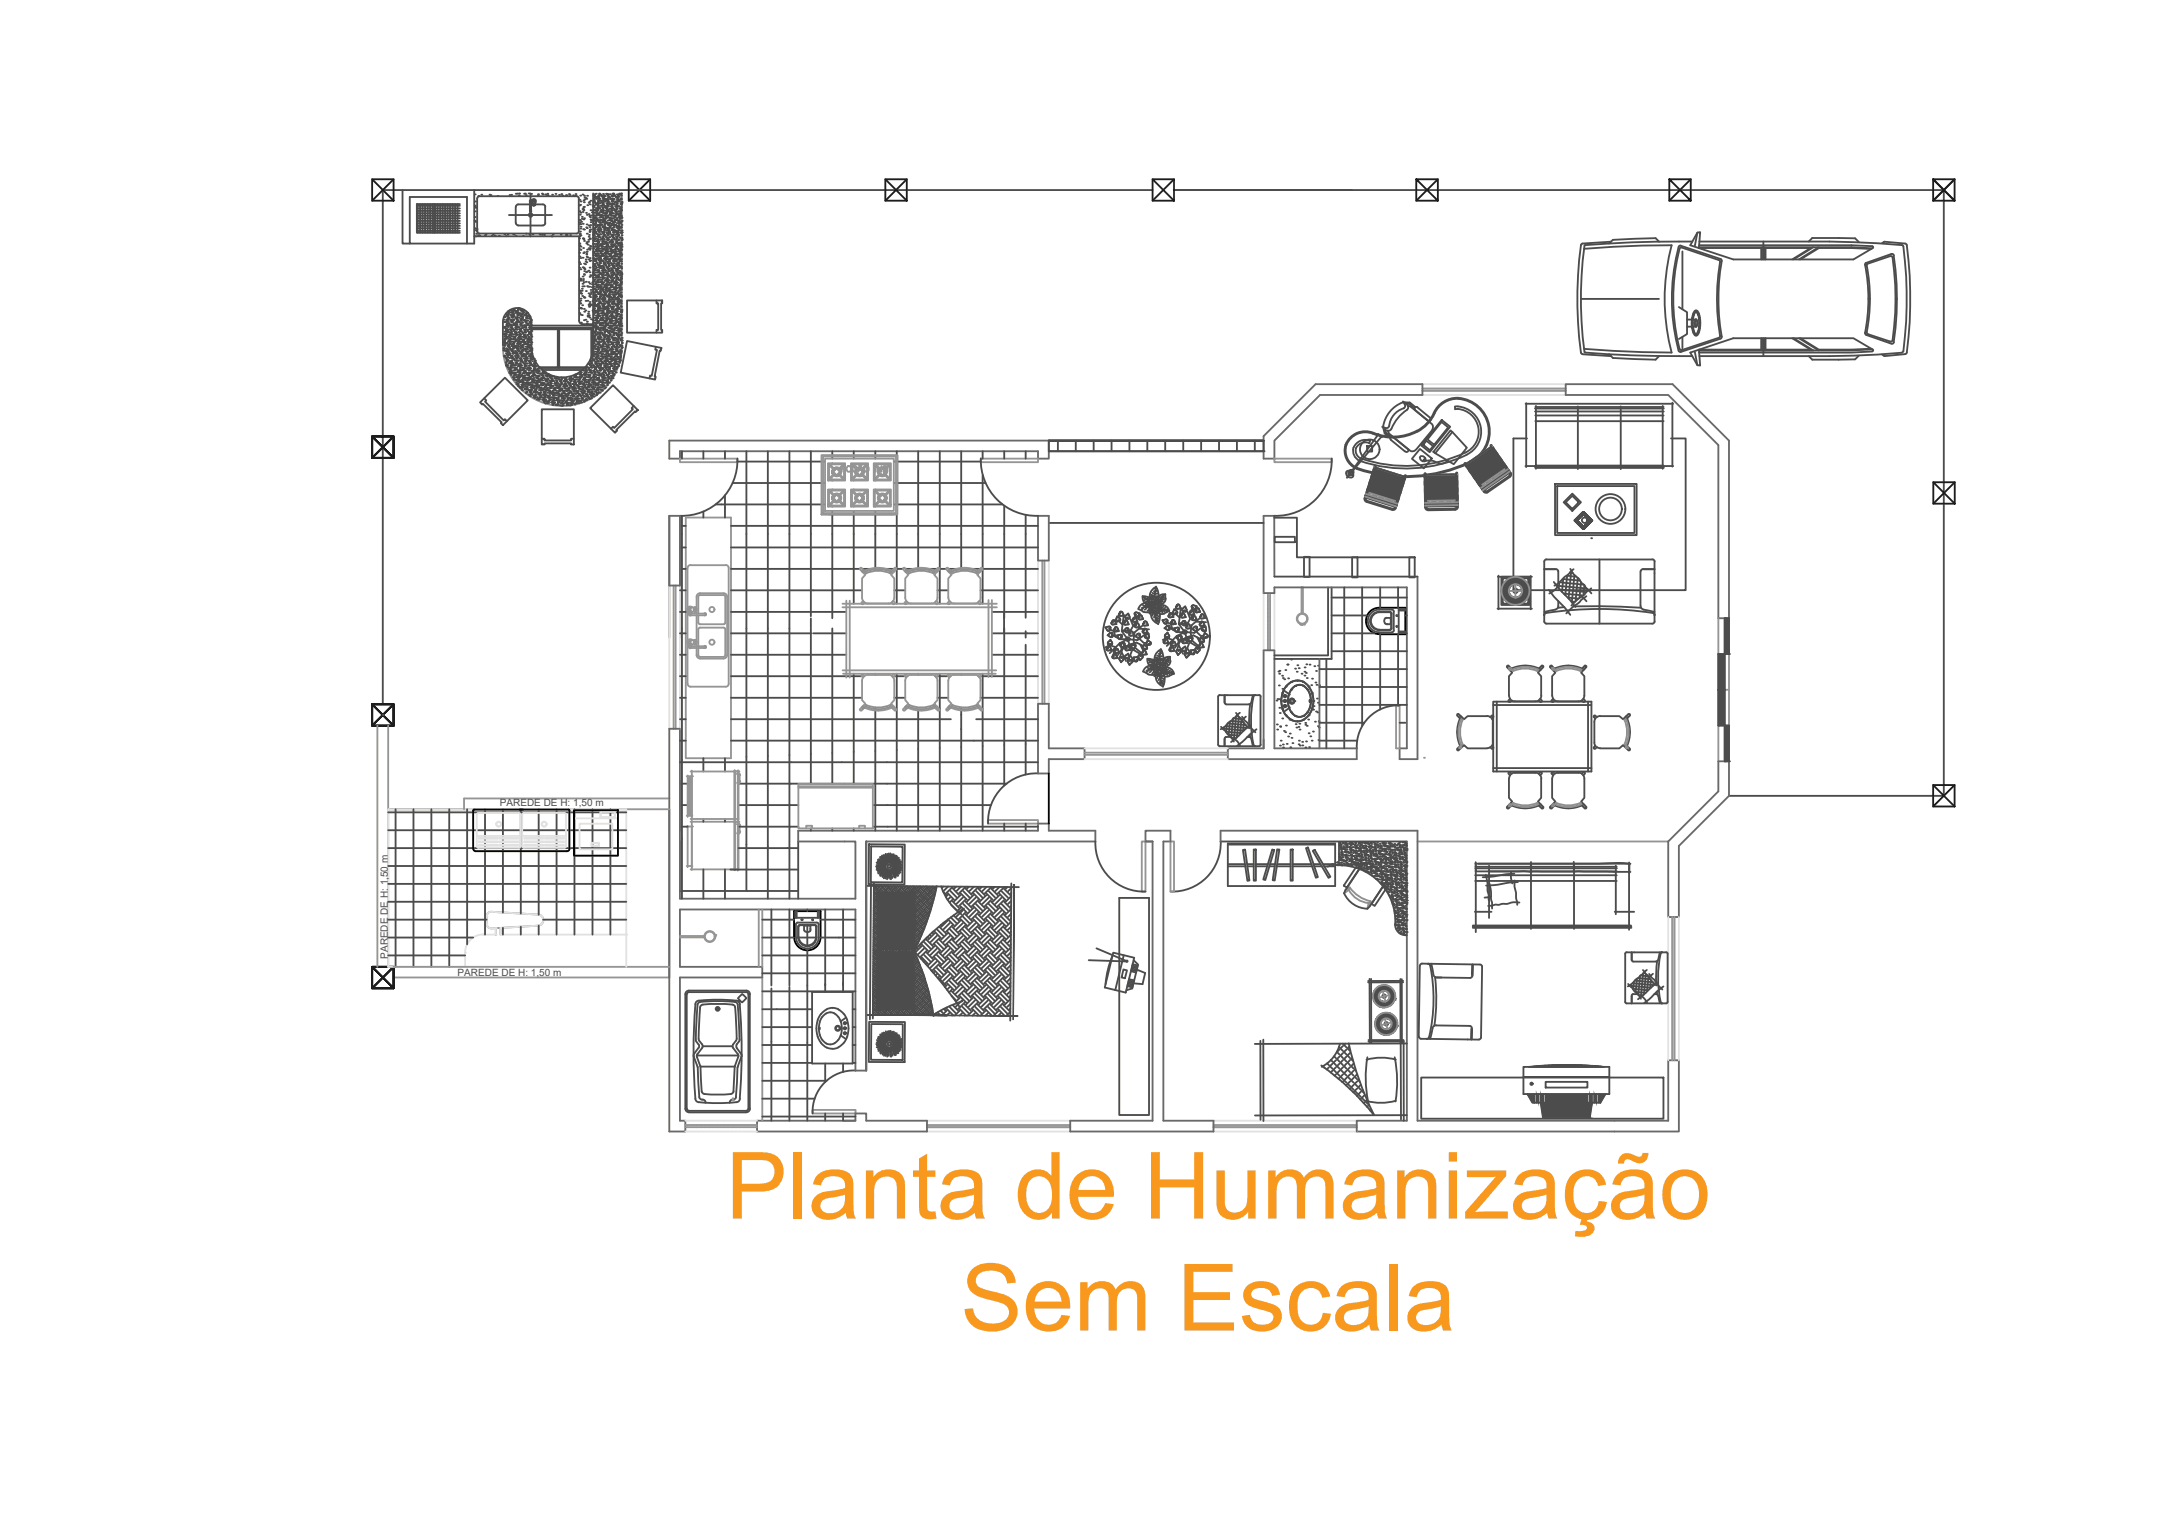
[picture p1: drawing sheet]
<svg xmlns="http://www.w3.org/2000/svg" width="297mm" height="210mm" viewBox="0 0 297 210" stroke-linecap="round" stroke-linejoin="round" font-family="sans-serif">
<defs><g id="words">
<g font-size="12.7" fill="#f8991e">
<text x="99.6" y="167.3">Planta de Humanização</text>
<text x="131.8" y="182.6">Sem Escala</text>
</g>
<g font-size="1.4" fill="#4c4c4c">
<text x="68.6" y="110.7">PAREDE DE H: 1,50 m</text>
<text x="53.2" y="131.6" transform="rotate(-90 53.2 131.6)">PAREDE DE H: 1,50 m</text>
<text x="62.8" y="134">PAREDE DE H: 1,50 m</text>
</g>
</g></defs>
<!-- layer: JANELA -->
<path d="M195.2 53.6h19.7M195.2 53.3h19.7M143.1 77v19.6M143.4 77v19.6M148.9 103.6h19.6M148.9 103.3h19.6M229.6 125.9v19.7M229.9 125.9v19.7M127.2 154.7h19.7M127.2 154.4h19.7M166.6 154.7h19.6M166.6 154.4h19.6" fill="none" stroke="#959595" stroke-width=".25"/>
<!-- layer: ESQUADRIA -->
<g fill="none" stroke="#e1e1e1" stroke-width=".25">
<path d="M195.2 52.7h19.7M195.2 54.2h19.7M142.5 77v19.6M144 77v19.6M91.9 80.4v19.6M93.3 80.4v19.6M173.4 81.4v7.9M174.9 81.4v7.9M148.9 102.7h19.6M148.9 104.2h19.6M229 125.9v19.7M230.4 125.9v19.7"/>
<path d="M94.1 155.3h9.8M94.1 153.9h9.8M127.2 155.3h19.7M127.2 153.9h19.7M166.6 155.3h19.6M166.6 153.9h19.6"/>
</g>
<!-- layer: PORTA -->
<g fill="none" stroke="#959595" stroke-width=".25">
<path d="M93.3 63h7.9v.5h-7.9zM94.1 71h6.2v33.1h-6.2zM94.4 78v15.9M94.8 77.6h4.8M94.8 77.6h-.2l-.2 .4M99.6 77.6l.4 .2v.2v16.1l-.4 .2h-4.8l-.4-.2v-.2M112.8 62.5h10.4v8.1h-10.4zM112.8 70.6h10.1M113 62.7h10v7.7h-10zM113.2 63h9.5v7.1h-9.5zM113.7 67.2h2.3v2.3h-2.3zM113.7 63.6h2.3v2.4h-2.3z"/>
<path d="M113.8 65.8l.7-.8h.1v.1l-.8 .8M113.8 67.3h2.1v2.1h-2.1zM113.8 63.7h2.1v2.1h-2.1zM113.8 67.3l.8 .7v.1h-.1l-.7-.7M113.8 63.7l.8 .7v.2l-.8-.8M114.5 68.6l-.7 .8M114.5 68.6h.1v.1M114.6 68.7l-.8 .8M115 68.7l.8 .8M115.2 68.6l.7 .8M115.2 68.6h-.1v.1M115.5 64.4h.3"/>
<path d="M115.8 67.3l-.7 .8h.1l.7-.7M115.8 63.7l-.7 .7v.2h.1l.7-.8M115.9 65.8l-.7-.8h-.1l.7 .9M116 64h-.5v.8M116.4 64a.37 .37 0 0 1 .4 .4 .37 .37 0 0 1-.4 .3l-.2-.2zM116.8 67.2h2.4v2.3h-2.4zM116.8 63.6h2.4v2.4h-2.4zM116.9 65.8l.8-.8h.1v.1l-.8 .8M117 67.3h2v2.1h-2zM117 63.7h2v2.1h-2zM117 67.3l.8 .7v.1h-.1l-.8-.7M117 63.7l.8 .7v.2l-.9-.8"/>
<path d="M117.6 64.2a.28 .28 0 0 0-.3-.2 .28 .28 0 0 0-.3 .3v.2a.28 .28 0 0 0 .3 .3 .28 .28 0 0 0 .3-.3h-.2M117.7 68.6l-.8 .8M117.7 68.6h.1v.1M117.8 68.7l-.8 .8M117.8 64.8l.3-.8 .3 .8M117.9 64.5h.4M118.1 63.9h-.1l-.1 .1M118.1 63.9h.1M118.2 68.7l.8 .8M118.3 63.8l-.1 .1M118.3 68.6h-.1v.1M118.3 68.6l.8 .8"/>
<path d="M118.6 78.4l-.4-.5-.1 .1-.1 .1 .8 .8-.5 .5v2.7l.2 .4M118.7 78.4a4.6 4.6 0 0 1 3.7 0l.4-.5 .2 .1v.1l-.7 .8 .5 .5v2.7l-.2 .4 .3 .3-.1 .1-.2 .1-.2-.3-.4 .1h-2.9l-.4-.1M118.8 64a.37 .37 0 0 1 .5 .4 .37 .37 0 0 1-.5 .3l-.2-.2zM119 67.3l-.8 .7v.1h.1l.8-.7M119 63.7l-.8 .7v.2l.9-.8M119.1 65.8l-.8-.8h-.1v.1l.8 .8M119.9 67.2h2.4v2.3h-2.4zM119.9 63.6h2.4v2.4h-2.4zM120 65.8l.8-.8h.1v.1l-.8 .8M120.1 67.3h2v2.1h-2zM120.1 63.7h2v2.1h-2zM120.1 67.3l.8 .7v.1h-.1l-.8-.7"/>
<path d="M120.1 63.7l.8 .7v.2l-.9-.8M120.2 64v.8M120.8 68.6l-.8 .8M120.8 68.6h.1v.1M120.9 68.7l-.8 .8M121 64v.8l-.5-.8v.8M121.3 64h.3a.42 .42 0 0 1 .2 .4 .42 .42 0 0 1-.2 .4h-.3zM121.3 68.7l.8 .8M121.4 68.6h-.1v.1M121.4 68.6l.8 .8M122.1 67.3l-.8 .7v.1h.1l.8-.7M122.1 63.7l-.8 .7v.2l.9-.8"/>
<path d="M122.1 64.7h.1M122.2 65.8l-.8-.8h-.1v.1l.8 .8M123.2 62.5v6.7M130.5 78.4l-.4-.5-.2 .1v.1l.7 .8-.4 .5v2.7M130.5 78.4a4.6 4.6 0 0 1 3.8 0l.4-.5 .1 .1 .1 .1-.8 .8 .5 .5v2.7M134.6 63h7.9v.5h-7.9zM174.9 63h7.9v.5h-7.9zM51.8 99.6v33.1M53.3 99.6v33.1M92.5 80.4v19.6M92.7 80.4v19.6M94.5 83.8v.5"/>
<path d="M94.5 88.3v.5M94.6 88.3l.1 .1M94.6 83.8l.1 .1M94.7 88.7h2.1l.1 .1-.1 .1-2.1 .1M94.7 83.5h.1v.4M94.7 88h.1M94.7 88.4h.1M94.7 83.9h.1M94.7 84.5h2.1M94.7 84.2h2.1M94.7 88.7l-.1 .1 .1 .1M94.7 88l-.1 .1v.2"/>
<path d="M94.7 83.5l-.1 .1v.2M94.7 84.2l-.1 .1 .1 .1M94.8 88.4l.1 .3h-.2l-.1 .1 .1 .2 .2-.1M94.8 83.9l.1 .1M94.8 88v.4M94.9 84.2h-.2l-.1 .1 .1 .2h.2M94.9 88.4l.1 .1M94.9 84h.1M94.9 84v.2M95 88.5h.4M95 87.9h.4M95 83.4h.4"/>
<path d="M95 84h.4M95 87.9h-.2M95 83.4l-.2 .1M95 88.5h-.1M95 87.9a.41 .41 0 0 0-.6 0 .41 .41 0 0 0 .2 .6M95 83.4a.41 .41 0 0 0-.6 0 .41 .41 0 0 0 .2 .6M95 84h-.1M95.3 83.5l.1-.1 .2 .1M95.3 83.5a.25 .25 0 0 0-.1 .4 .25 .25 0 0 0 .4 0v-.4M95.3 88.5a.3 .3 0 0 1-.1-.4 .3 .3 0 0 1 .3-.2l.1 .3-.1 .3M95.3 88.4h.2M95.5 88.2h.1"/>
<path d="M95.5 88.1h.1M95.5 88.2v.1M95.5 83.6h.1M95.5 83.8h.1M95.5 83.7h.1M95.5 88.1v.1M95.5 83.6v.1M95.5 88.3h.1M95.6 88.1h.1M95.6 83.8h-.1M95.6 83.6h.1M95.6 88.2h-.1"/>
<path d="M95.6 88.1v.1M95.6 83.6v.1M95.6 88.2h.1M95.6 83.7h.1M95.6 89.9l.3 .4 .2 .1M95.6 83.8v.4M95.6 84.5v3.6M95.6 88.3v.4M95.6 89v.9M95.8 89.9l.1 .2 .2 .1M95.8 85.5l.1 .1 .2 .1h3.2M95.8 84.5v1"/>
<path d="M95.8 89v.9M96.1 81.7h3.2M96.1 90.2h3.2M96.1 90.4h3.2M96.1 81.7h-.2l-.1 .2v2.3M96.7 88.7h.1l.1 .1-.1 .2-.1-.1M96.7 84.2h.1l.1 .1-.1 .2h-.1M96.8 84.2l.1 .1-.1 .1M99.3 81.4l-3.4 .1-.3 .4v1.7M99.3 86.2h-3.4l-.1 2.5M99.3 81.4l.3 .1 .2 .4v8M99.3 86.2h.2l.1 .2"/>
<path d="M99.3 81.7h.2l.1 .2M99.6 81.9v3.6M99.6 86.4v3.5M99.6 89.9l-.1 .2-.2 .1M99.6 85.5l-.1 .1-.2 .1M99.8 89.9l-.2 .4-.3 .1M115.6 83.4h21.2M115.6 82.9h21.2M115.7 92h21M115.7 92.5h21M116.2 82.5v10.5M116.6 82.5v10.5"/>
<path d="M118.5 93l-.2 .4v2.7l.5 .5-.8 .8 .1 .1 .1 .1 .4-.5M118.5 82.5l-.3 .3 .1 .1 .1 .1 .3-.3M118.7 92.8l-.3-.2h-.1l-.1 .2 .3 .2M118.7 92.8l.4-.2 3 .1 .3 .1M122.4 92.8l.2-.2h.2l.1 .2-.3 .2 .2 .4v2.7l-.5 .5 .7 .8v.1l-.2 .1-.4-.5a4.6 4.6 0 0 1-3.7 0M124.6 92.8l-.2-.2h-.2l-.1 .2 .3 .2-.1 .4v2.7l.4 .5-.8 .8 .1 .1 .1 .1 .5-.5a4.6 4.6 0 0 0 3.8 0l.4 .5 .1-.1 .1-.1-.8-.8 .5-.5v-2.7l-.2-.4 .3-.2-.1-.2h-.1l-.3 .2M127.9 92.7l-2.8-.1-.5 .2M127.9 92.6l.4 .2M128.3 82.7l.3 .3 .1-.1 .1-.1-.3-.3 .2-.4v-2.7l-.5-.5 .8-.8-.1-.1-.1-.1-.4 .5a4.6 4.6 0 0 0-3.8 0l-.5-.5-.1 .1-.1 .1 .8 .8-.4 .5v2.7l.1 .4-.3 .3 .1 .1 .2 .1 .2-.3 .5 .1h2.8M128.3 82.7l-.4 .1M130.2 93.4v2.7l.4 .5-.7 .8v.1l.2 .1 .4-.5M130.2 82l.1 .5"/>
<path d="M130.3 93l-.1 .4M130.5 92.8l.5-.2 3 .1 .3 .1M130.5 92.8l-.2-.2h-.2v.2l.2 .2M134.2 92.8l.3-.2h.1l.1 .2-.3 .2 .2 .4M134.6 93.4v2.7l-.5 .5 .8 .8-.1 .1-.1 .1-.4-.5a4.6 4.6 0 0 1-3.8 0M134.6 82l-.2 .5 .3 .3-.2 .2-.2-.3-.5 .1h-2.8l-.5-.1-.2 .3-.2-.1v-.1l.2-.3M135.7 82.4v10.5M136.2 82.4v10.5M178.5 85.7h.1M178.5 85.7h.5M178.7 80.6h.1v3.6a.75 .75 0 0 1 .5 1.2 .75 .75 0 0 1-1.3-.1 .75 .75 0 0 1 .7-1.1zM178.7 85.7v.1"/>
<path d="M179 85.7h.1M191.6 96.9h.5v5.8h-.5zM191.6 96.9h.5M235.9 94.7h1.4M235.9 89.8h1.4M235.9 84.9v19.6M235.9 99.6h1.4M236.7 84.9v19.6M237.3 84.9v19.6M63.8 111.1h28.1M91.9 109.6h-28.2v1.5M94.3 113.5h.8"/>
<path d="M94.3 118.9h.7M94.3 112h.7M94.3 106.6h.8M94.4 106.5v5.7M94.4 113.4v5.7M94.8 119.4h6.6M94.8 112.8h6.6M94.8 112.4h6.6M94.8 105.9h6.6M95 105.8v6.7M95 112.7v6.7M100.8 105.7v6.8"/>
<path d="M100.8 112.6v6.8M100.9 105.8v6.8M100.9 112.7v6.8M100.9 105.8v6.7M100.9 112.7v6.7M101.1 112.8h.4M101.1 105.9h.4M101.1 113.1h.4M101.1 106.2h.4M101.2 114.4h.3M101.2 107.5h.3M101.2 113l.4 .3"/>
<path d="M101.2 106.1l.4 .3M101.3 105.8v6.8M101.3 112.7v6.8M101.3 106.1v1.5M101.3 113v1.5M101.3 113.1l.3 .2M101.3 106.2l.3 .2M101.4 105.8v.6M101.4 107.3v5.2M101.4 112.7v.6M101.4 114.3v5.1M101.5 106.2v1.3"/>
<path d="M101.5 113.1v1.3M101.6 114.1l-.3 .4M101.6 114.2l-.3 .3M101.6 107.3l-.3 .3M101.6 107.2l-.3 .3M109.6 107.6h10.2v6.1h-10.2zM109.6 108.1h10.2M109.6 107.9h10.2M110.7 113.7v-.3h.8v.3M117.9 113.7v-.3h.8v.3M135.6 112.6h6.9v.5h-6.9zM156.7 115.5h.5v6.9h-.5z"/>
<path d="M160.7 115.5h.4v6.9h-.4zM194.6 115.5h34.4M195.5 104h.1M54 134.2h37.9M54 132.7h37.9M93.3 128.5h3.4a.75 .75 0 0 1 1.1-.6 .75 .75 0 0 1 0 1.3 .75 .75 0 0 1-1.1-.5h-3.4M98.2 128.3h.1M98.2 128.3l-.1 .1M98.2 128.3l.1 .3M104.1 124.9v7.8M104.6 124.9v7.8M104.6 134.2v19.7"/>
<path d="M100.5 151h.1M100.6 150.8h.1M100.6 151h.1M100.7 150.8l-.1 .2M111.5 152.4h5.9v.5h-5.9z"/>
<circle cx="114.3" cy="68.5" r=".03"/>
<circle cx="114.3" cy="64.9" r=".03"/>
<circle cx="114.3" cy="64.8" r=".03"/>
<circle cx="114.3" cy="68.3" r=".03"/>
<circle cx="114.3" cy="68.2" r=".03"/>
<circle cx="114.3" cy="64.6" r=".03"/>
<circle cx="114.3" cy="65" r=".03"/>
<circle cx="114.3" cy="68.6" r=".03"/>
<circle cx="114.4" cy="68.1" r=".03"/>
<circle cx="114.4" cy="64.5" r=".03"/>
<circle cx="114.4" cy="68.6" r=".03"/>
<circle cx="114.4" cy="65.1" r=".03"/>
<circle cx="114.4" cy="68" r=".03"/>
<circle cx="114.4" cy="64.4" r=".03"/>
<circle cx="114.5" cy="68.8" r=".03"/>
<circle cx="114.5" cy="65.2" r=".03"/>
<circle cx="114.5" cy="67.9" r=".03"/>
<circle cx="114.5" cy="64.4" r=".03"/>
<circle cx="114.6" cy="68.8" r=".03"/>
<circle cx="114.6" cy="65.2" r=".03"/>
<circle cx="114.6" cy="67.9" r=".03"/>
<circle cx="114.6" cy="64.3" r=".03"/>
<circle cx="114.7" cy="65.3" r=".03"/>
<circle cx="114.7" cy="68.9" r=".03"/>
<circle cx="114.7" cy="67.8" r=".03"/>
<circle cx="114.7" cy="64.2" r=".03"/>
<circle cx="114.8" cy="68.9" r=".03"/>
<circle cx="114.8" cy="65.3" r=".03"/>
<circle cx="114.8" cy="67.8" r=".03"/>
<circle cx="114.8" cy="64.2" r=".03"/>
<circle cx="114.8" cy="64.8" r=".48"/>
<circle cx="114.8" cy="68.4" r=".48"/>
<circle cx="114.8" cy="68.4" r=".62"/>
<circle cx="114.8" cy="64.8" r=".62"/>
<circle cx="114.8" cy="64.8" r=".39"/>
<circle cx="114.8" cy="68.4" r=".39"/>
<circle cx="114.9" cy="68.9" r=".03"/>
<circle cx="114.9" cy="65.3" r=".03"/>
<circle cx="114.9" cy="64.2" r=".03"/>
<circle cx="114.9" cy="67.8" r=".03"/>
<circle cx="115" cy="68.9" r=".03"/>
<circle cx="115" cy="65.3" r=".03"/>
<circle cx="115" cy="64.3" r=".03"/>
<circle cx="115" cy="67.9" r=".03"/>
<circle cx="115.1" cy="65.3" r=".03"/>
<circle cx="115.1" cy="68.8" r=".03"/>
<circle cx="115.1" cy="64.3" r=".03"/>
<circle cx="115.1" cy="67.9" r=".03"/>
<circle cx="115.2" cy="68.8" r=".03"/>
<circle cx="115.2" cy="65.2" r=".03"/>
<circle cx="115.2" cy="68" r=".03"/>
<circle cx="115.2" cy="64.4" r=".03"/>
<circle cx="115.3" cy="68.7" r=".03"/>
<circle cx="115.3" cy="65.1" r=".03"/>
<circle cx="115.3" cy="68.1" r=".03"/>
<circle cx="115.3" cy="64.5" r=".03"/>
<circle cx="115.3" cy="68.6" r=".03"/>
<circle cx="115.3" cy="65" r=".03"/>
<circle cx="115.4" cy="68.2" r=".03"/>
<circle cx="115.4" cy="68.5" r=".03"/>
<circle cx="115.4" cy="64.6" r=".03"/>
<circle cx="115.4" cy="64.9" r=".03"/>
<circle cx="115.4" cy="68.4" r=".03"/>
<circle cx="115.4" cy="64.8" r=".03"/>
<circle cx="115.4" cy="64.7" r=".03"/>
<circle cx="115.4" cy="68.3" r=".03"/>
<circle cx="117.5" cy="68.3" r=".03"/>
<circle cx="117.5" cy="64.9" r=".03"/>
<circle cx="117.5" cy="68.5" r=".03"/>
<circle cx="117.5" cy="64.8" r=".03"/>
<circle cx="117.5" cy="64.6" r=".03"/>
<circle cx="117.5" cy="65" r=".03"/>
<circle cx="117.5" cy="68.6" r=".03"/>
<circle cx="117.5" cy="68.2" r=".03"/>
<circle cx="117.5" cy="68.1" r=".03"/>
<circle cx="117.5" cy="64.5" r=".03"/>
<circle cx="117.5" cy="65.1" r=".03"/>
<circle cx="117.6" cy="68" r=".03"/>
<circle cx="117.6" cy="64.4" r=".03"/>
<circle cx="117.6" cy="68.8" r=".03"/>
<circle cx="117.6" cy="65.2" r=".03"/>
<circle cx="117.6" cy="67.9" r=".03"/>
<circle cx="117.7" cy="68.8" r=".03"/>
<circle cx="117.7" cy="65.2" r=".03"/>
<circle cx="117.7" cy="67.9" r=".03"/>
<circle cx="117.7" cy="64.3" r=".03"/>
<circle cx="117.8" cy="68.9" r=".03"/>
<circle cx="117.8" cy="65.3" r=".03"/>
<circle cx="117.9" cy="64.2" r=".03"/>
<circle cx="117.9" cy="67.8" r=".03"/>
<circle cx="117.9" cy="68.9" r=".03"/>
<circle cx="117.9" cy="65.3" r=".03"/>
<circle cx="118" cy="67.8" r=".03"/>
<circle cx="118" cy="64.2" r=".03"/>
<circle cx="118" cy="68.4" r=".48"/>
<circle cx="118" cy="64.8" r=".48"/>
<circle cx="118" cy="68.4" r=".62"/>
<circle cx="118" cy="64.8" r=".62"/>
<circle cx="118" cy="68.4" r=".39"/>
<circle cx="118" cy="64.8" r=".39"/>
<circle cx="118" cy="68.9" r=".03"/>
<circle cx="118" cy="65.3" r=".03"/>
<circle cx="118.1" cy="64.2" r=".03"/>
<circle cx="118.1" cy="67.8" r=".03"/>
<circle cx="118.1" cy="65.3" r=".03"/>
<circle cx="118.1" cy="68.9" r=".03"/>
<circle cx="118.2" cy="64.3" r=".03"/>
<circle cx="118.2" cy="67.9" r=".03"/>
<circle cx="118.2" cy="68.8" r=".03"/>
<circle cx="118.2" cy="65.3" r=".03"/>
<circle cx="118.3" cy="67.9" r=".03"/>
<circle cx="118.3" cy="64.3" r=".03"/>
<circle cx="118.3" cy="68.8" r=".03"/>
<circle cx="118.3" cy="65.2" r=".03"/>
<circle cx="118.4" cy="68" r=".03"/>
<circle cx="118.4" cy="64.4" r=".03"/>
<circle cx="118.4" cy="68.7" r=".03"/>
<circle cx="118.4" cy="65.1" r=".03"/>
<circle cx="118.4" cy="68.1" r=".03"/>
<circle cx="118.4" cy="64.5" r=".03"/>
<circle cx="118.5" cy="68.6" r=".03"/>
<circle cx="118.5" cy="65" r=".03"/>
<circle cx="118.5" cy="68.2" r=".03"/>
<circle cx="118.5" cy="64.6" r=".03"/>
<circle cx="118.5" cy="68.5" r=".03"/>
<circle cx="118.5" cy="64.9" r=".03"/>
<circle cx="118.5" cy="64.7" r=".03"/>
<circle cx="118.5" cy="68.4" r=".03"/>
<circle cx="118.5" cy="64.8" r=".03"/>
<circle cx="118.5" cy="68.3" r=".03"/>
<circle cx="120.6" cy="64.9" r=".03"/>
<circle cx="120.6" cy="68.5" r=".03"/>
<circle cx="120.6" cy="68.3" r=".03"/>
<circle cx="120.6" cy="64.8" r=".03"/>
<circle cx="120.6" cy="64.6" r=".03"/>
<circle cx="120.6" cy="65" r=".03"/>
<circle cx="120.6" cy="68.6" r=".03"/>
<circle cx="120.6" cy="68.2" r=".03"/>
<circle cx="120.6" cy="68.1" r=".03"/>
<circle cx="120.6" cy="64.5" r=".03"/>
<circle cx="120.7" cy="65.1" r=".03"/>
<circle cx="120.7" cy="68.6" r=".03"/>
<circle cx="120.7" cy="68" r=".03"/>
<circle cx="120.7" cy="64.4" r=".03"/>
<circle cx="120.7" cy="65.2" r=".03"/>
<circle cx="120.7" cy="68.8" r=".03"/>
<circle cx="120.8" cy="67.9" r=".03"/>
<circle cx="120.8" cy="64.4" r=".03"/>
<circle cx="120.8" cy="65.2" r=".03"/>
<circle cx="120.8" cy="68.8" r=".03"/>
<circle cx="120.9" cy="64.3" r=".03"/>
<circle cx="120.9" cy="67.9" r=".03"/>
<circle cx="120.9" cy="68.9" r=".03"/>
<circle cx="120.9" cy="65.3" r=".03"/>
<circle cx="121" cy="64.2" r=".03"/>
<circle cx="121" cy="67.8" r=".03"/>
<circle cx="121" cy="68.9" r=".03"/>
<circle cx="121" cy="65.3" r=".03"/>
<circle cx="121.1" cy="64.2" r=".03"/>
<circle cx="121.1" cy="67.8" r=".03"/>
<circle cx="121.1" cy="64.8" r=".48"/>
<circle cx="121.1" cy="68.4" r=".48"/>
<circle cx="121.1" cy="68.4" r=".62"/>
<circle cx="121.1" cy="64.8" r=".62"/>
<circle cx="121.1" cy="64.8" r=".39"/>
<circle cx="121.1" cy="68.4" r=".39"/>
<circle cx="121.2" cy="65.3" r=".03"/>
<circle cx="121.2" cy="68.9" r=".03"/>
<circle cx="121.2" cy="64.2" r=".03"/>
<circle cx="121.2" cy="67.8" r=".03"/>
<circle cx="121.3" cy="65.3" r=".03"/>
<circle cx="121.3" cy="68.9" r=".03"/>
<circle cx="121.3" cy="67.9" r=".03"/>
<circle cx="121.3" cy="64.3" r=".03"/>
<circle cx="121.4" cy="65.3" r=".03"/>
<circle cx="121.4" cy="68.8" r=".03"/>
<circle cx="121.4" cy="67.9" r=".03"/>
<circle cx="121.4" cy="64.3" r=".03"/>
<circle cx="121.5" cy="68.8" r=".03"/>
<circle cx="121.5" cy="65.2" r=".03"/>
<circle cx="121.5" cy="68" r=".03"/>
<circle cx="121.5" cy="64.4" r=".03"/>
<circle cx="121.5" cy="65.1" r=".03"/>
<circle cx="121.5" cy="68.7" r=".03"/>
<circle cx="121.6" cy="68.1" r=".03"/>
<circle cx="121.6" cy="64.5" r=".03"/>
<circle cx="121.6" cy="68.6" r=".03"/>
<circle cx="121.6" cy="65" r=".03"/>
<circle cx="121.6" cy="68.2" r=".03"/>
<circle cx="121.6" cy="64.6" r=".03"/>
<circle cx="121.6" cy="68.5" r=".03"/>
<circle cx="121.6" cy="64.9" r=".03"/>
<circle cx="121.7" cy="68.4" r=".03"/>
<circle cx="121.7" cy="68.3" r=".03"/>
<circle cx="121.7" cy="64.8" r=".03"/>
<circle cx="121.7" cy="64.7" r=".03"/>
<circle cx="97.7" cy="83.7" r=".35"/>
<circle cx="97.7" cy="88.2" r=".35"/>
<circle cx="178.7" cy="84.9" r=".67"/>
<circle cx="97.4" cy="128.6" r=".67"/>
</g>
<!-- layer: PAREDE -->
<g fill="none" stroke="#696969" stroke-width=".25">
<path d="M214.9 52.7h14.7l7.7 7.8v24.4h-1.4v-23.8l-6.9-6.9h-14.1zM91.9 60.5h52.1v2.5h-1.5v-1.1h-49.2v1.1h-1.4zM93.3 61.9v1.1M142.5 70.8h1.5v6.2h-1.5zM174.9 63h-1.5v-3.1l7.2-7.2h14.6v1.5h-14l-6.3 6.3v2.5M174.9 79.2v-8.4h-1.5v10.6h1.5v-.8h18.2v22.1h-1v1.5h2.5v-25M91.9 87.5v-16.7h1.4v16.7M91.9 80.4h1.4M142.5 96.6h1.5v6.1h4.9v1.5h-4.9v2h-1.5zM173.4 89.3h1.5v13.4h11.3v1.5h-17.7v-1.5h4.9zM181.1 90.5v12.2M91.9 100h1.4v23.4h24.1v-7.9h-7.8v-1.5h32.9v-.9h1.5v.9h6.4v1.5h-31.5v31.5h-1.5v-22.1h-24.1v7.8h11.3v1.5h-11.3v19.7h.8v1.4h-2.2z"/>
<path d="M118.9 115.5v31.5v-31.5M157.2 114h3.5v1.5h-1v38.4h6.9v1.4h-19.7v-1.4h11.3v-38.4h-1zM157.2 115.5h1M167.5 115.5v-1.5h27.1v39.9h34.4v-8.3h1.4v9.7h-44.2v-1.4h6.9v-38.4M235.9 104.5h1.4v4.8l-6.9 6.8v9.8h-1.4v-10.4l6.9-6.9zM115.9 153.9h1.5v-1h1.5v1h8.3v1.4h-23.3v-1.4h13.5"/>
</g>
<!-- layer: VARANDA -->
<g fill="none" stroke="#4c4c4c" stroke-width=".25">
<path d="M55.3 26.1v7.3h.9M56.2 27h7.9v6.4h-7.9zM57.2 28.3h.1v.2M57.2 28.6h.1v.2M57.2 28.9h.1v.3M57.2 29.3h.1v.2M57.2 29.6h.1v.3M57.2 30h.1v.2M57.2 30.3h.1v.3M57.2 30.7h.1v.2M57.2 31h.1v.3M57.2 31.3h.1v.3"/>
<path d="M57.2 31.7h.1v.2M57.3 28v.2M57.4 28.3h.3v.2M57.4 28.6h.3v.2M57.4 28.9h.3v.3M57.4 29.3h.3v.2M57.4 29.6h.3v.3M57.4 30h.3v.2M57.4 30.3h.3v.3M57.4 30.7h.3v.2M57.4 31h.3v.3M57.4 31.3h.3v.3"/>
<path d="M57.4 31.7h.3v.2M57.7 28v.2M57.7 28.3h.3v.2M57.7 28.6h.3v.2M57.7 28.9h.3v.3M57.7 29.3h.3v.2M57.7 29.6h.3v.3M57.7 30h.3v.2M57.7 30.3h.3v.3M57.7 30.7h.3v.2M57.7 31h.3v.3M57.7 31.3h.3v.3"/>
<path d="M57.7 31.7h.3v.2M58 28v.2M58.1 28.3h.2v.2M58.1 28.6h.2v.2M58.1 28.9h.2v.3M58.1 29.3h.2v.2M58.1 29.6h.2v.3M58.1 30h.2v.2M58.1 30.3h.2v.3M58.1 30.7h.2v.2M58.1 31h.2v.3M58.1 31.3h.2v.3"/>
<path d="M58.1 31.7h.2v.2M58.3 28v.2M58.4 28.3h.3v.2M58.4 28.6h.3v.2M58.4 28.9h.3v.3M58.4 29.3h.3v.2M58.4 29.6h.3v.3M58.4 30h.3v.2M58.4 30.3h.3v.3M58.4 30.7h.3v.2M58.4 31h.3v.3M58.4 31.3h.3v.3"/>
<path d="M58.4 31.7h.3v.2M58.7 28v.2M58.8 28.3h.2v.2M58.8 28.6h.2v.2M58.8 28.9h.2v.3M58.8 29.3h.2v.2M58.8 29.6h.2v.3M58.8 30h.2v.2M58.8 30.3h.2v.3M58.8 30.7h.2v.2M58.8 31h.2v.3M58.8 31.3h.2v.3"/>
<path d="M58.8 31.7h.2v.2M59 28v.2M59.1 28.3h.3v.2M59.1 28.6h.3v.2M59.1 28.9h.3v.3M59.1 29.3h.3v.2M59.1 29.6h.3v.3M59.1 30h.3v.2M59.1 30.3h.3v.3M59.1 30.7h.3v.2M59.1 31h.3v.3M59.1 31.3h.3v.3"/>
<path d="M59.1 31.7h.3v.2M59.4 28v.2M59.5 28.3h.2v.2M59.5 28.6h.2v.2M59.5 28.9h.2v.3M59.5 29.3h.2v.2M59.5 29.6h.2v.3M59.5 30h.2v.2M59.5 30.3h.2v.3M59.5 30.7h.2v.2M59.5 31h.2v.3M59.5 31.3h.2v.3"/>
<path d="M59.5 31.7h.2v.2M59.6 28v4M59.7 28v.2M59.8 28.3h.3v.2M59.8 28.6h.3v.2M59.8 28.9h.3v.3M59.8 29.3h.3v.2M59.8 29.6h.3v.3M59.8 30h.3v.2M59.8 30.3h.3v.3M59.8 30.7h.3v.2M59.8 31h.3v.3"/>
<path d="M59.8 31.3h.3v.3M59.8 31.7h.3v.2M60.1 28v.2M60.2 28.3h.2v.2M60.2 28.6h.2v.2M60.2 28.9h.2v.3M60.2 29.3h.2v.2M60.2 29.6h.2v.3M60.2 30h.2v.2M60.2 30.3h.2v.3M60.2 30.7h.2v.2M60.2 31h.2v.3"/>
<path d="M60.2 31.3h.2v.3M60.2 31.7h.2v.2M60.4 28v.2M60.5 28.3h.3v.2M60.5 28.6h.3v.2M60.5 28.9h.3v.3M60.5 29.3h.3v.2M60.5 29.6h.3v.3M60.5 30h.3v.2M60.5 30.3h.3v.3M60.5 30.7h.3v.2M60.5 31h.3v.3"/>
<path d="M60.5 31.3h.3v.3M60.5 31.7h.3v.2M60.8 28v.2M60.8 28.3h.3v.2M60.8 28.6h.3v.2M60.8 28.9h.3v.3M60.8 29.3h.3v.2M60.8 29.6h.3v.3M60.8 30h.3v.2M60.8 30.3h.3v.3M60.8 30.7h.3v.2M60.8 31h.3v.3"/>
<path d="M60.8 31.3h.3v.3M60.8 31.7h.3v.2M61.1 28v.2M61.2 28.3h.2v.2M61.2 28.6h.2v.2M61.2 28.9h.2v.3M61.2 29.3h.2v.2M61.2 29.6h.2v.3M61.2 30h.2v.2M61.2 30.3h.2v.3M61.2 30.7h.2v.2M61.2 31h.2v.3"/>
<path d="M61.2 31.3h.2v.3M61.2 31.7h.2v.2M61.4 28v.2M61.5 28.3h.3v.2M61.5 28.6h.3v.2M61.5 28.9h.3v.3M61.5 29.3h.3v.2M61.5 29.6h.3v.3M61.5 30h.3v.2M61.5 30.3h.3v.3M61.5 30.7h.3v.2M61.5 31h.3v.3"/>
<path d="M61.5 31.3h.3v.3M61.5 31.7h.3v.2M61.8 28v.2M61.9 28.3h.2v.2M61.9 28.6h.2v.2M61.9 28.9h.2v.3M61.9 29.3h.2v.2M61.9 29.6h.2v.3M61.9 30h.2v.2M61.9 30.3h.2v.3M61.9 30.7h.2v.2M61.9 31h.2v.3"/>
<path d="M61.9 31.3h.2v.3M61.9 31.7h.2v.2M62.1 28v.2M62.2 28.3h.3v.2M62.2 28.6h.3v.2M62.2 28.9h.3v.3M62.2 29.3h.3v.2M62.2 29.6h.3v.3M62.2 30h.3v.2M62.2 30.3h.3v.3M62.2 30.7h.3v.2M62.2 31h.3v.3"/>
<path d="M62.2 31.3h.3v.3M62.2 31.7h.3v.2M62.5 28v.2M62.6 28.3h.2v.2M62.6 28.6h.2v.2M62.6 28.9h.2v.3M62.6 29.3h.2v.2M62.6 29.6h.2v.3M62.6 30h.2v.2M62.6 30.3h.2v.3M62.6 30.7h.2v.2M62.6 31h.2v.3"/>
<path d="M62.6 31.3h.2v.3M62.6 31.7h.2v.2M62.8 28v.2M62.9 31.7h.2M62.9 31.3h.2M62.9 31h.2M62.9 30.7h.2M62.9 30.3h.2M62.9 30h.2M62.9 29.6h.2M62.9 29.3h.2M62.9 28.9h.2"/>
<path d="M62.9 28.6h.2M62.9 28.3h.2M63.1 28h-5.9v4h5.9M65.1 32.4h14.4v11.6M65.1 26.1v7.3h-1M65.1 31.6h.1M65.1 30.3h.1M65.2 29h.1M65.2 26.7h.1M65.2 28.2h.1M65.2 29.8h.1M65.2 31.3h.1"/>
<path d="M65.2 27.7h.1M65.2 28.4h.1M65.2 30.5h.1M65.3 32.4h.1M65.3 28.5h.1M65.3 32.1h.1M65.4 31.7h.1M65.4 31.4h.1M65.5 27.2v4.6l.1 .1 .2 .2M65.6 32.3h.1M65.6 26.9h.1M65.8 32.3h.1"/>
<path d="M65.8 32.1h13.3M65.8 26.9h13.3M65.8 26.9l-.2 .2-.1 .1M66.1 26.7h.1M66.6 32.3h.1M66.6 32.2h.1M67.2 26.7h.1M67.3 26.8h.1M67.5 32.4h.1M67.7 32.1h.1M67.9 32.4h.1M68.3 26.9h.1"/>
<path d="M68.5 32.4h.1M69.2 32.1h.1M69.4 32.4h.1M69.7 32.2h.1M69.9 29.5h5.9M69.9 26.8h.1M70.2 26.7h.1M70.4 32.1h.1M70.5 32.2h.1M70.8 32.4h.1M70.8 26.6h.1M71 26.6h.1"/>
<path d="M71.2 26.8h.1M71.3 26.6h.1M71.8 32.4h.1M71.9 26.6h.1M72.1 26.6h.1M72.2 26.8h.1M72.2 32.1h.1M72.6 26.6h.1M72.7 32.2h.1M72.8 26.6v5.9M72.9 26.6h.1M73.1 32.2h.1"/>
<path d="M73.8 26.8h.1M73.9 26.7h.1M74 32.1h.1M74.1 32.2h.1M74.4 32.2h.1M74.4 26.6h.1M74.5 26.7h.1M74.7 32.3h.1M74.8 26.7h.1M75.1 26.9h.1M75.1 26.6h.1M75.2 26.8h.1"/>
<path d="M75.7 32.4h.1M75.8 26.7h.1M75.8 32.4h.1M75.9 32.2h.1M76.2 26.6h.1M76.7 26.7h.1M77 32.2h.1M77.1 26.6h.1M77.2 26.9h.1M77.7 32.3h.1M77.7 26.8h.1M77.7 32.2h.1"/>
<path d="M77.8 32.3h.1M78.1 26.6h.1M78.2 26.7h.1M78.3 32.3h.1M78.7 26.8h.1M79 26.9h.1M79 26.6h.1M79.2 26.9l.2 .2v.1M79.4 27.2v4.6v.1l-.2 .2M79.5 32.7h.1M79.5 36h.1M79.5 34.7h.1"/>
<path d="M79.5 28.2h.1M79.5 33.4h.1M79.5 32.5h.1M79.5 36.8h.1M79.5 38.3h.1M79.5 39.9h.1M79.5 30.2h.1M79.6 27.4h.1M79.6 29h.1M79.6 30.6h.1M79.6 32.1h.1M79.6 33.7h.1"/>
<path d="M79.6 35.2h.1M79.6 30.8h.1M79.6 32.2h.1M79.6 29.5h.1M79.6 34.2h.1M79.6 31.8h.1M79.6 30.3h.1M79.6 28.1h.1M79.6 26.9h.1M79.6 36.3h.1M79.6 38.2h.1M79.7 31.4h.1"/>
<path d="M79.7 29.2h.1M79.7 30.8h.1M79.7 32.3h.1M79.7 33.9h.1M79.7 35.4h.1M79.7 37h.1M79.7 38.5h.1M79.7 34.3h.1M79.7 31.1h.1M79.7 27.7h.1M79.7 38.3h.1M79.8 30.5h.1"/>
<path d="M79.8 39.9h.1M79.8 30h.1M79.9 39.6h.1M79.9 29.8h.1M79.9 39.3h.1M80 39h.1M80 26.7h.1M80 28.7h.1M80 38h.1M80 36.7h.1M80 35.4h.1M80 29.1h.1"/>
<path d="M80 30.7h.1M80 32.8h.1M80 38.6h.1M80 32.7h.1M80 34.1h.1M80 31.5h.1M80 38.3h.1M80 28.8h.1M80.1 28.4h.1M80.1 34.7h.1M80.1 30.1h.1M80.1 28.8h.1"/>
<path d="M80.1 36.7h.1M80.1 27.5h.1M80.1 32.8h.1M80.1 38.8h.1M80.1 37.6h.1M80.1 27.8h.1M80.1 39.3h.1M80.2 26.9h.1M80.2 28.4h.1M80.2 30h.1M80.2 31.5h.1M80.2 33.1h.1"/>
<path d="M80.2 34.6h.1M80.2 36.2h.1M80.2 37.7h.1M80.2 36.8h.1M80.2 37.2h.1M80.2 27.4h.1M80.2 36.9h.1M80.2 27.1h.1M80.3 36.3h.1M80.4 35.9h.1M80.4 35.6h.1M80.4 27.2h.1"/>
<path d="M80.4 40h.1M80.4 38.7h.1M80.4 37.4h.1M80.4 29.2h.1M80.5 31.2h.1M80.5 36h.1M80.5 34.7h.1M80.5 33.4h.1M80.5 34.9h.1M80.5 27.3h.1M80.5 33.2h.1M80.5 30.8h.1"/>
<path d="M80.5 35.2h.1M80.5 32.1h.1M80.5 29.5h.1M80.5 34.5h.1M80.5 31.3h.1M80.6 37.3h.1M80.6 26.9h.1M80.6 34.3h.1M80.6 39.3h.1M80.6 28.2h.1M80.6 35.3h.1M80.7 33.6h.1"/>
<path d="M80.7 39.4h.1M80.7 33.2h.1M80.8 32.9h.1M80.8 37.2h.1M80.8 38.7h.1M80.8 27.8h.1M80.8 29.4h.1M80.8 31h.1M80.8 32.5h.1M80.8 34.1h.1M80.8 35.6h.1M80.8 32.3h.1"/>
<path d="M80.9 39.4h.1M80.9 27.7h.1M80.9 31.8h.1M80.9 29.7h.1M80.9 38h.1M80.9 36.7h.1M80.9 31.6h.1M80.9 29.6h.1M80.9 31.2h.1M80.9 32.7h.1M80.9 34.3h.1M80.9 35.8h.1"/>
<path d="M80.9 37.4h.1M80.9 38.9h.1M80.9 35.4h.1M80.9 28.1h.1M80.9 31.7h.1M81 33.8h.1M81 34.1h.1M81 32.8h.1M81 29.8h.1M81 31.5h.1M81 35.8h.1M81 37.8h.1"/>
<path d="M81 30.9h.1M81.1 30.1h.1M81.1 28.9h.1M81.1 27.6h.1M81.1 33.8h.1M81.1 30.5h.1M81.1 39.8h.1M81.1 37.9h.1M81.1 30.2h.1M81.2 39.4h.1M81.2 29.6h.1M81.2 39h.1"/>
<path d="M81.2 29.2h.1M81.3 38.8h.1M81.3 28.9h.1M81.3 28.2h.1M81.4 38.7h.1M81.4 38.1h.1M81.4 28.2h.1M81.4 30.2h.1M81.4 40h.1M81.4 37.4h.1M81.4 39.7h.1M81.4 32.3h.1"/>
<path d="M81.4 30.4h.1M81.4 31.9h.1M81.4 33.5h.1M81.4 35h.1M81.4 36.6h.1M81.4 35.4h.1M81.4 37.7h.1M81.4 32.2h.1M81.4 33h.1M81.4 26.6v21M81.4 34.1h.1M81.4 37.5h.1"/>
<path d="M81.4 32.6h.1M81.4 32.7h.1M81.4 27.8h.1M81.4 26.8h.1M81.4 27.6h.1M81.4 28.4h.1M81.4 29.1h.1M81.4 29.9h.1M81.4 30.7h.1M81.4 31.5h.1M81.4 34.6h.1M81.5 34.8h.1"/>
<path d="M81.5 33.5h.1M81.5 27.7h.1M81.5 35.6h.1M81.5 36.6h.1M81.5 32.8h.1M81.5 32.2h.1M81.5 31.5h.1M81.5 37.2h.1M81.5 33.9h.1M81.5 34.7h.1M81.5 35.4h.1M81.5 36.2h.1"/>
<path d="M81.5 37h.1M81.5 37.8h.1M81.5 38.6h.1M81.5 39.3h.1M81.5 34.6h.1M81.5 37.6h.1M81.5 30.8h.1M81.5 30.2h.1M81.5 32.3h.1M81.5 27.3h.1M81.5 26.9h.1M81.5 28.5h.1"/>
<path d="M81.5 29.2h.1M81.5 30h.1M81.5 31.6h.1M81.5 33.1h.1M81.5 29.5h.1M81.5 36.9h.1M81.5 32.1h.1M81.5 27.1h.1M81.5 39.6h.1M81.5 28.9h.1M81.5 28.2h.1M81.5 27.6h.1"/>
<path d="M81.5 32h.1M81.5 27h.1M81.5 26.8h.1M81.6 26.9h.1M81.6 27.8h.1M81.6 36.5h.1M81.6 31.6h.1M81.6 26.7h.1M81.6 28.8h.1M81.6 29.8h.1M81.6 39h.1M81.6 36.3h.1"/>
<path d="M81.6 31.4h.1M81.6 30.8h.1M81.6 39.7h.1M81.6 38.4h.1M81.6 36.2h.1M81.6 31.3h.1M81.6 31.8h.1M81.6 37.7h.1M81.6 37.1h.1M81.6 36.4h.1M81.6 32.8h.1M81.6 33.8h.1"/>
<path d="M81.7 35.8h.1M81.7 35.1h.1M81.7 35.9h.1M81.7 30.9h.1M81.7 31.8h.1M81.7 34.8h.1M81.7 34.5h.1M81.7 35.7h.1M81.7 30.7h.1M81.7 33.9h.1M81.7 33.8h.1M81.7 33.1h.1"/>
<path d="M81.7 32.5h.1M81.7 35.5h.1M81.7 30.6h.1M81.7 39.7h.1M81.7 36.8h.1M81.7 37.8h.1M81.7 31.2h.1M81.7 30.5h.1M81.7 28.1h.1M81.7 28.8h.1M81.7 29.6h.1M81.7 30.4h.1"/>
<path d="M81.7 32h.1M81.7 32.7h.1M81.7 33.5h.1M81.7 34.3h.1M81.7 35h.1M81.7 36.6h.1M81.7 37.4h.1M81.7 38.2h.1M81.7 38.9h.1M81.7 39.8h.1M81.8 29.9h.1M81.8 29.2h.1"/>
<path d="M81.8 35.2h.1M81.8 30.3h.1M81.8 27.3h.1M81.8 37.9h.1M81.8 28.6h.1M81.8 39.9h.1M81.8 35h.1M81.8 30h.1M81.8 27h.1M81.8 27.9h.1M81.8 26.6h.1M81.8 39.8h.1"/>
<path d="M81.8 34.9h.1M81.8 28h.1M81.8 27.1h.1M81.8 29h.1M81.8 39.4h.1M81.8 34.5h.1M81.8 29.6h.1M81.8 31h.1M81.9 38.1h.1M81.9 39.3h.1M81.9 34.3h.1M81.9 29.4h.1"/>
<path d="M81.9 29.1h.1M81.9 32.1h.1M81.9 33.1h.1M81.9 38.7h.1M81.9 37.4h.1M81.9 39.1h.1M81.9 34.2h.1M81.9 29.3h.1M81.9 31.1h.1M81.9 34.1h.1M81.9 36.7h.1M81.9 36.1h.1"/>
<path d="M81.9 35.4h.1M81.9 35.1h.1M81.9 34.8h.1M81.9 38.8h.1M81.9 33.9h.1M81.9 28.9h.1M81.9 37.1h.1M81.9 33.5h.1M81.9 38.6h.1M82 32.8h.1M82 32.2h.1M82 31.5h.1"/>
<path d="M82 38.5h.1M82 33.5h.1M82 33.6h.1M82 28.6h.1M82 28.7h.1M82 37.1h.1M82 39.1h.1M82 30.9h.1M82 30.2h.1M82 29.6h.1M82 28.3h.1M82 38.1h.1"/>
<path d="M82 33.2h.1M82 27.3h.1M82 39.2h.1M82 28.9h.1M82 27.6h.1M82 38.7h.1M82 39.4h.1M82 26.9h.1M82 37.8h.1M82 37.9h.1M82 33h.1M82 28h.1"/>
<path d="M82 27h.1M82 27.8h.1M82 28.5h.1M82 29.3h.1M82 30.1h.1M82 31.7h.1M82 32.4h.1M82 34h.1M82 34.8h.1M82 35.6h.1M82 36.3h.1M82 30.3h.1"/>
<path d="M82.1 32.8h.1M82.1 27.9h.1M82.1 28.3h.1M82.1 31.3h.1M82.1 39.7h.1M82.1 39.1h.1M82.1 38.4h.1M82.1 37.4h.1M82.1 30.3h.1M82.1 32.3h.1M82.1 37.1h.1M82.1 32.5h.1"/>
<path d="M82.1 27.6h.1M82.1 29.4h.1M82.1 30.2h.1M82.1 31h.1M82.1 31.8h.1M82.1 33.3h.1M82.1 34.1h.1M82.1 34.9h.1M82.1 35.7h.1M82.1 37.2h.1M82.1 38h.1M82.1 38.8h.1"/>
<path d="M82.1 39.5h.1M82.1 34.3h.1M82.1 37.7h.1M82.1 36.4h.1M82.1 27.4h.1M82.1 27.1h.1M82.1 28.7h.1M82.1 32.4h.1M82.1 35.3h.1M82.2 35.8h.1M82.2 35.1h.1M82.2 34.5h.1"/>
<path d="M82.2 37.1h.1M82.2 32.2h.1M82.2 27.2h.1M82.2 34.4h.1M82.2 36.3h.1M82.2 33.8h.1M82.2 33.2h.1M82.2 37.4h.1M82.2 38.3h.1M82.2 32.5h.1M82.2 36.8h.1M82.2 31.8h.1"/>
<path d="M82.2 26.9h.1M82.2 36.4h.1M82.2 39.4h.1M82.2 31.2h.1M82.2 30.5h.1M82.2 36.6h.1M82.2 31.6h.1M82.2 26.7h.1M82.2 38.4h.1M82.2 29.9h.1M82.2 29.2h.1M82.2 28.6h.1"/>
<path d="M82.2 31.5h.1M82.2 26.6h.1M82.2 27.5h.1M82.3 27.3h.1M82.3 28.5h.1M82.3 27.9h.1M82.3 26.6h.1M82.3 36.1h.1M82.3 31.2h.1M82.3 27.6h.1M82.3 29.5h.1M82.3 35.9h.1"/>
<path d="M82.3 31h.1M82.3 30.6h.1M82.3 31.6h.1M82.3 39.4h.1M82.3 35.8h.1M82.3 30.8h.1M82.3 29.6h.1M82.3 32.6h.1M82.3 38.7h.1M82.3 38.1h.1M82.3 34.5h.1M82.3 35.3h.1"/>
<path d="M82.3 36h.1M82.3 36.8h.1M82.3 37.6h.1M82.3 38.4h.1M82.3 39.2h.1M82.3 39.9h.1M82.3 33.6h.1M82.4 37.4h.1M82.4 35.4h.1M82.4 30.5h.1M82.4 26.7h.1M82.4 27.5h.1"/>
<path d="M82.4 28.3h.1M82.4 29h.1M82.4 29.8h.1M82.4 30.6h.1M82.4 31.4h.1M82.4 32.1h.1M82.4 32.9h.1M82.4 33.7h.1M82.4 34.6h.1M82.4 35.6h.1M82.4 36.8h.1M82.4 36.1h.1"/>
<path d="M82.4 35.5h.1M82.4 35.2h.1M82.4 30.3h.1M82.4 33.6h.1M82.4 36.6h.1M82.4 37.6h.1M82.4 34.8h.1M82.4 34.2h.1M82.4 33.5h.1M82.4 35.1h.1M82.4 30.2h.1M82.4 32.8h.1"/>
<path d="M82.4 32.2h.1M82.4 38.6h.1M82.4 39.6h.1M82.5 31.5h.1M82.5 39.7h.1M82.5 34.7h.1M82.5 29.8h.1M82.5 30.9h.1M82.5 30.2h.1M82.5 29.6h.1M82.5 39.5h.1M82.5 34.6h.1"/>
<path d="M82.5 26.8h.1M82.5 28.9h.1M82.5 28.3h.1M82.5 39.4h.1M82.5 34.4h.1M82.5 29.5h.1M82.5 27.8h.1M82.5 28.8h.1M82.5 27.6h.1M82.5 30.8h.1M82.5 26.9h.1M82.5 39h.1"/>
<path d="M82.5 34.1h.1M82.6 38.8h.1M82.6 29.1h.1M82.6 30.9h.1M82.6 31.8h.1M82.6 32.8h.1M82.6 39.7h.1M82.6 39.1h.1M82.6 38.4h.1M82.6 38.7h.1M82.6 33.8h.1M82.6 33.9h.1"/>
<path d="M82.6 28.9h.1M82.6 34.8h.1M82.6 37.8h.1M82.6 37.1h.1M82.6 28.8h.1M82.6 32.9h.1M82.6 35.8h.1M82.6 36.5h.1M82.6 38.3h.1M82.6 34.9h.1M82.6 36.8h.1M82.6 35.2h.1"/>
<path d="M82.6 34.5h.1M82.6 33.4h.1M82.6 28.5h.1M82.6 37.9h.1M82.6 38.9h.1M82.7 33.8h.1M82.7 33.2h.1M82.7 32.5h.1M82.7 38h.1M82.7 38.1h.1M82.7 28.3h.1M82.7 33.4h.1"/>
<path d="M82.7 34.2h.1M82.7 35h.1M82.7 35.7h.1M82.7 36.5h.1M82.7 37.3h.1M82.7 38.9h.1M82.7 39.6h.1M82.7 36.9h.1M82.7 39.9h.1M82.7 31.2h.1M82.7 33.1h.1M82.7 28.1h.1"/>
<path d="M82.7 27.2h.1M82.7 28h.1M82.7 28.8h.1M82.7 29.5h.1M82.7 30.3h.1M82.7 31.1h.1M82.7 31.9h.1M82.7 32.6h.1M82.7 31.8h.1M82.7 30.6h.1M82.7 27h.1M82.7 29.9h.1"/>
<path d="M82.7 29.2h.1M82.7 28.6h.1M82.7 37.7h.1M82.7 32.7h.1M82.7 27.8h.1M82.7 35.8h.1M82.7 36.6h.1M82.7 37.4h.1M82.7 38.2h.1M82.7 39h.1M82.7 39.7h.1M82.7 29.1h.1"/>
<path d="M82.7 27.9h.1M82.7 27.3h.1M82.7 37.5h.1M82.7 27.6h.1M82.7 28.9h.1M82.7 29.6h.1M82.7 30.4h.1M82.7 32h.1M82.7 33.5h.1M82.7 34.3h.1M82.7 35.1h.1M82.7 30.1h.1"/>
<path d="M82.8 26.6h.1M82.8 37.3h.1M82.8 32.4h.1M82.8 27.5h.1M82.8 31.1h.1M82.8 32.1h.1M82.8 30.1h.1M82.8 33.1h.1M82.8 39.4h.1M82.8 37h.1M82.8 27.1h.1M82.8 34.1h.1"/>
<path d="M82.8 38.7h.1M82.8 38.1h.1M82.8 37.5h.1M82.8 31.9h.1M82.8 26.9h.1M82.8 35.1h.1M82.8 36.1h.1M82.9 36.8h.1M82.9 36.1h.1M82.9 36.7h.1M82.9 31.7h.1M82.9 26.8h.1"/>
<path d="M82.9 34.1h.1M82.9 37.1h.1M82.9 35.5h.1M82.9 38.1h.1M82.9 33.5h.1M82.9 31.4h.1M82.9 34.8h.1M82.9 34.2h.1M82.9 36.3h.1M82.9 39.1h.1M82.9 32.8h.1M82.9 32.2h.1"/>
<path d="M82.9 31.6h.1M82.9 31.2h.1M82.9 38.2h.1M82.9 30.2h.1M82.9 36h.1M82.9 31.1h.1M82.9 27.3h.1M83 30.9h.1M83 29.6h.1M83 28.3h.1M83 29.3h.1M83 28.9h.1"/>
<path d="M83 27.6h.1M83 35.7h.1M83 30.7h.1M83 29.2h.1M83 30h.1M83 30.8h.1M83 31.6h.1M83 32.4h.1M83 33.1h.1M83 33.9h.1M83 34.7h.1M83 35.5h.1"/>
<path d="M83 36.2h.1M83 37h.1M83 37.8h.1M83 38.6h.1M83 39.3h.1M83 27.3h.1M83 30.3h.1M83 26.9h.1M83 35.4h.1M83 27.7h.1M83 28.5h.1M83 29.4h.1"/>
<path d="M83 31.3h.1M83 35.3h.1M83 30.4h.1M83 30.5h.1M83 32.3h.1M83 33.3h.1M83 31.4h.1M83 34.3h.1M83.1 39.7h.1M83.1 39.1h.1M83.1 38.5h.1M83.1 39.9h.1"/>
<path d="M83.1 35h.1M83.1 30h.1M83.1 33.4h.1M83.1 35.3h.1M83.1 37.8h.1M83.1 37.1h.1M83.1 36.5h.1M83.1 36.4h.1M83.1 37.4h.1M83.1 35.8h.1M83.1 35.2h.1M83.1 39.6h.1"/>
<path d="M83.1 34.6h.1M83.1 34.8h.1M83.1 29.8h.1M83.1 35.4h.1M83.1 38.4h.1M83.1 39.4h.1M83.1 34.5h.1M83.1 29.7h.1M83.1 33.8h.1M83.1 33.2h.1M83.1 32.5h.1M83.1 39.2h.1"/>
<path d="M83.1 34.3h.1M83.2 31.9h.1M83.2 31.2h.1M83.2 29.4h.1M83.2 27.6h.1M83.2 30.6h.1M83.2 38.9h.1M83.2 39h.1M83.2 34.1h.1M83.2 29.2h.1M83.2 26.6h.1M83.2 28.6h.1"/>
<path d="M83.2 29.9h.1M83.2 29.3h.1M83.2 34h.1M83.2 29.1h.1M83.2 29.6h.1M83.2 27.9h.1M83.2 27.3h.1M83.2 38.6h.1M83.2 31.6h.1M83.2 32.6h.1M83.3 33.6h.1M83.3 28.7h.1"/>
<path d="M83.3 30.6h.1M83.3 38.4h.1M83.3 33.4h.1M83.3 28.5h.1M83.3 39.8h.1M83.3 32.6h.1M83.3 34.6h.1M83.3 39.4h.1M83.3 38.2h.1M83.3 33.3h.1M83.3 28.4h.1M83.3 28.2h.1"/>
<path d="M83.3 28.9h.1M83.3 29.7h.1M83.3 30.5h.1M83.3 31.3h.1M83.3 32.1h.1M83.3 32.8h.1M83.3 34.4h.1M83.3 35.2h.1M83.3 36h.1M83.3 36.7h.1M83.3 37.5h.1M83.3 38.3h.1"/>
<path d="M83.3 39.1h.1M83.3 35.6h.1M83.3 36.6h.1M83.3 38.7h.1M83.3 38.1h.1M83.3 26.6h.1M83.3 27.4h.1M83.3 37.6h.1M83.3 36.8h.1M83.3 36.1h.1M83.3 35.5h.1M83.3 37.9h.1"/>
<path d="M83.3 33h.1M83.3 28h.1M83.3 38.6h.1M83.4 34.2h.1M83.4 37.7h.1M83.4 32.8h.1M83.4 27.8h.1M83.4 30.6h.1M83.4 31.4h.1M83.4 32.2h.1M83.4 32.9h.1M83.4 33.7h.1"/>
<path d="M83.4 34.5h.1M83.4 35.3h.1M83.4 36.1h.1M83.4 36.8h.1M83.4 37.6h.1M83.4 38.4h.1M83.4 39.2h.1M83.4 40h.1M83.4 39.6h.1M83.4 34.8h.1M83.4 33.5h.1M83.4 32.6h.1"/>
<path d="M83.4 27.7h.1M83.4 26.7h.1M83.4 27.5h.1M83.4 28.3h.1M83.4 29.1h.1M83.4 29.8h.1M83.4 26.8h.1M83.4 38.7h.1M83.4 31.6h.1M83.4 30.9h.1M83.4 30.3h.1M83.4 37.2h.1"/>
<path d="M83.4 32.3h.1M83.4 27.4h.1M83.4 28.8h.1M83.4 29.6h.1M83.4 37h.1M83.4 32.1h.1M83.4 27.1h.1M83.4 30.8h.1M83.5 28.9h.1M83.5 28.3h.1M83.5 27.6h.1M83.5 36.9h.1"/>
<path d="M83.5 32h.1M83.5 27h.1M83.5 29.9h.1M83.5 31.8h.1M83.5 32.8h.1M83.5 33.8h.1M83.5 36.5h.1M83.5 31.6h.1M83.5 26.7h.1M83.5 31.9h.1M83.5 34.9h.1M83.5 39.7h.1"/>
<path d="M83.5 39.1h.1M83.5 36.4h.1M83.5 31.4h.1M83.5 33.9h.1M83.5 35.9h.1M83.6 38.5h.1M83.6 36.2h.1M83.6 31.3h.1M83.6 36.9h.1M83.6 37.9h.1M83.6 37.8h.1M83.6 37.1h.1"/>
<path d="M83.6 36.5h.1M83.6 35.9h.1M83.6 38.9h.1M83.6 35.8h.1M83.6 35.2h.1M83.6 34.5h.1M83.6 31h.1M83.6 35.7h.1M83.6 36.4h.1M83.6 37.2h.1M83.6 38h.1M83.6 38.8h.1"/>
<path d="M83.6 39.6h.1M83.6 39.9h.1M83.6 33.2h.1M83.6 27.1h.1M83.6 27.9h.1M83.6 28.7h.1M83.6 29.4h.1M83.6 30.2h.1M83.6 31.8h.1M83.6 32.5h.1M83.6 33.3h.1M83.6 34.1h.1"/>
<path d="M83.6 34.9h.1M83.6 33.9h.1M83.6 32.6h.1M83.6 35.6h.1M83.6 30.6h.1M83.6 30.7h.1M83.6 28.1h.1M83.7 31.9h.1M83.7 31.3h.1M83.7 30.6h.1M83.7 27.1h.1M83.7 29.1h.1"/>
<path d="M83.7 29.9h.1M83.7 29.3h.1M83.7 35.2h.1M83.7 30.1h.1M83.7 31.1h.1M83.7 28.6h.1M83.7 30.3h.1M83.7 32.1h.1M83.7 28h.1M83.7 27.3h.1M83.7 26.7h.1M83.7 39.8h.1"/>
<path d="M83.7 39.9h.1M83.7 34.9h.1M83.7 35h.1M83.7 33.1h.1M83.7 34.1h.1M83.7 35.1h.1M83.8 39.4h.1M83.8 33.1h.1M83.8 36.1h.1M83.8 37.1h.1M83.8 38.8h.1M83.8 38.1h.1"/>
<path d="M83.8 34.5h.1M83.8 29.6h.1M83.8 35.2h.1M83.8 37.5h.1M83.8 39.2h.1M83.8 39.3h.1M83.8 34.3h.1M83.8 29.4h.1M83.8 37.2h.1M83.8 39.1h.1M83.8 36.8h.1M83.8 36.2h.1"/>
<path d="M83.8 35.5h.1M83.8 29.3h.1M83.8 34.8h.1M83.8 34.2h.1M83.9 33.5h.1M83.9 38.8h.1M83.9 33.9h.1M83.9 28.9h.1M83.9 27.3h.1M83.9 28.3h.1M83.9 32.9h.1M83.9 32.2h.1"/>
<path d="M83.9 31.6h.1M83.9 38.6h.1M83.9 33.7h.1M83.9 28.7h.1M83.9 29.3h.1M83.9 30.3h.1M83.9 30.9h.1M83.9 29.6h.1M83.9 38.5h.1M83.9 28.6h.1M83.9 34.6h.1M83.9 35.4h.1"/>
<path d="M83.9 36.1h.1M83.9 36.9h.1M83.9 37.7h.1M83.9 39.3h.1M83.9 28.4h.1M83.9 26.8h.1M83.9 27.6h.1M83.9 29.2h.1M83.9 29.9h.1M83.9 30.7h.1M83.9 31.5h.1M83.9 32.3h.1"/>
<path d="M83.9 33.1h.1M83.9 33.8h.1M83.9 30.4h.1M83.9 31.3h.1M83.9 32.4h.1M84 27.7h.1M84 38.1h.1M84 33.2h.1M84 28.3h.1M84 33.4h.1M84 34.4h.1M84 27h.1"/>
<path d="M84 37.9h.1M84 33h.1M84 28.1h.1M84 37h.1M84 37.8h.1M84 38.6h.1M84 39.4h.1M84 32.4h.1M84 35.4h.1M84 32.9h.1M84 27.9h.1M84 26.9h.1"/>
<path d="M84 28.5h.1M84 29.3h.1M84 30h.1M84 30.8h.1M84 31.6h.1M84 33.1h.1M84 33.9h.1M84 34.7h.1M84 35.5h.1M84 36.3h.1M84 36.4h.1M84 39.8h.1"/>
<path d="M84 39.1h.1M84 38.5h.1M84 37.4h.1M84 38.4h.1M84 37.2h.1M84 37.5h.1M84 32.5h.1M84 27.6h.1M84.1 37.8h.1M84.1 36.5h.1M84.1 37.3h.1M84.1 32.3h.1"/>
<path d="M84.1 38.4h.1M84.1 35.8h.1M84.1 35.2h.1M84.1 34.5h.1M84.1 37.1h.1M84.1 32.2h.1M84.1 27.3h.1M84.1 27.4h.1M84.1 26.6h.1M84.1 27.6h.1M84.1 33.9h.1M84.1 33.2h.1"/>
<path d="M84.1 28.6h.1M84.1 32.6h.1M84.1 36.8h.1M84.1 31.8h.1M84.1 26.9h.1M84.1 29.6h.1M84.1 31.9h.1M84.1 31.3h.1M84.1 30.6h.1M84.1 36.6h.1M84.1 31.6h.1M84.2 29.9h.1"/>
<path d="M84.2 29.3h.1M84.2 28.7h.1M84.2 36.5h.1M84.2 31.5h.1M84.2 31.7h.1M84.2 26.7h.1M84.2 29.6h.1M84.2 32.6h.1M84.2 27.3h.1M84.2 26.6h.1M84.2 31.6h.1M84.2 33.6h.1"/>
<path d="M84.2 28h.1M84.2 36.1h.1M84.2 31.2h.1M84.2 34.6h.1M84.2 35.6h.1M84.2 30.4h.1M84.2 32h.1M84.2 32.8h.1M84.2 33.5h.1M84.2 34.3h.1M84.2 35.1h.1M84.2 35.9h.1"/>
<path d="M84.2 36.6h.1M84.2 37.4h.1M84.2 38.2h.1M84.2 39h.1M84.2 39.7h.1M84.3 39.5h.1M84.3 35.8h.1M84.3 35.9h.1M84.3 31h.1M84.3 27.3h.1M84.3 28.1h.1M84.3 28.9h.1"/>
<path d="M84.3 29.6h.1M84.3 35.7h.1M84.3 37.6h.1M84.3 38.8h.1M84.3 38.2h.1M84.3 37.5h.1M84.3 30.9h.1M84.3 38.6h.1M84.3 39.6h.1M84.3 36.2h.1M84.3 37.7h.1M84.3 36.8h.1"/>
<path d="M84.3 35.5h.1M84.3 35.4h.1M84.3 30.5h.1M84.3 26.8h.1M84.3 39.7h.1M84.3 34.9h.1M84.3 34.2h.1M84.3 33.6h.1M84.3 35.2h.1M84.3 30.3h.1M84.3 27.8h.1M84.3 28.8h.1"/>
<path d="M84.4 32.9h.1M84.4 32.3h.1M84.4 35.1h.1M84.4 30.2h.1M84.4 26.9h.1M84.4 29.8h.1M84.4 31.6h.1M84.4 28.9h.1M84.4 30.9h.1M84.4 30.3h.1M84.4 29.6h.1M84.4 39.7h.1"/>
<path d="M84.4 34.8h.1M84.4 31.8h.1M84.4 29h.1M84.4 28.3h.1M84.4 27.7h.1M84.4 39.5h.1M84.4 34.6h.1M84.4 33.9h.1M84.4 39.4h.1M84.4 34.4h.1M84.4 29.5h.1M84.4 34.9h.1"/>
<path d="M84.5 27h.1M84.5 35.9h.1M84.5 36.9h.1M84.5 39h.1M84.5 34.1h.1M84.5 29.2h.1M84.5 34.9h.1M84.5 37.9h.1M84.5 38.9h.1M84.5 39.8h.1M84.5 39.2h.1M84.5 38.5h.1"/>
<path d="M84.5 38.8h.1M84.5 33.9h.1M84.5 29h.1M84.5 39.9h.1M84.5 37.8h.1M84.5 37.2h.1M84.5 38.7h.1M84.5 33.8h.1M84.5 28.8h.1M84.5 36.5h.1M84.5 29.4h.1M84.5 30.1h.1"/>
<path d="M84.5 30.9h.1M84.5 31.7h.1M84.5 32.5h.1M84.5 33.2h.1M84.5 34h.1M84.5 34.8h.1M84.5 35.6h.1M84.5 36.4h.1M84.5 37.1h.1M84.5 39.5h.1M84.5 27.1h.1M84.6 35.8h.1"/>
<path d="M84.6 35.2h.1M84.6 34.6h.1M84.6 38.4h.1M84.6 33.4h.1M84.6 28.5h.1M84.6 27h.1M84.6 27.8h.1M84.6 28.6h.1M84.6 28.1h.1M84.6 33.9h.1M84.6 33.2h.1M84.6 32.6h.1"/>
<path d="M84.6 38.2h.1M84.6 28.3h.1M84.6 29.1h.1M84.6 30.1h.1M84.6 31.9h.1M84.6 31.3h.1M84.6 38h.1M84.6 33.1h.1M84.6 28.2h.1M84.6 31.8h.1M84.6 34.1h.1M84.6 34.9h.1"/>
<path d="M84.6 35.7h.1M84.6 36.5h.1M84.6 37.2h.1M84.6 38.8h.1M84.6 39.6h.1M84.6 31.1h.1M84.6 32.1h.1M84.6 30.6h.1M84.6 27.1h.1M84.6 27.9h.1M84.6 28.7h.1M84.6 29.5h.1"/>
<path d="M84.6 30.2h.1M84.6 31h.1M84.7 29.9h.1M84.7 29.3h.1M84.7 28.7h.1M84.7 37.7h.1M84.7 32.8h.1M84.7 27.8h.1M84.7 32.1h.1M84.7 34.1h.1M84.7 28h.1M84.7 27.3h.1"/>
<path d="M84.7 26.7h.1M84.7 37.5h.1M84.7 32.5h.1M84.7 35.1h.1M84.7 36.1h.1M84.7 37.4h.1M84.7 32.4h.1M84.7 27.5h.1M84.7 27.6h.1M84.7 34.2h.1M84.7 37.1h.1M84.7 36.2h.1"/>
<path d="M84.7 38.1h.1M84.7 39.5h.1M84.7 37h.1M84.7 39.2h.1M84.8 38.8h.1M84.8 38.2h.1M84.8 37.5h.1M84.8 27.1h.1M84.8 36.8h.1M84.8 36.2h.1M84.8 36.7h.1M84.8 31.7h.1"/>
<path d="M84.8 31.9h.1M84.8 26.9h.1M84.8 27.3h.1M84.8 35.6h.1M84.8 26.8h.1M84.8 28.4h.1M84.8 37.6h.1M84.8 38.4h.1M84.8 39.2h.1M84.8 40h.1M84.9 37.4h.1M84.9 38.4h.1"/>
<path d="M85 39.2h.1M85 37.4h.1M85 39.4h.1M85 39.8h.1M85 38.5h.1M85 37.8h.1M85 37.2h.1M85 39.9h.1M85 39.7h.1M85.1 39.6h.1M85.1 39.3h.1M85.1 39.1h.1"/>
<path d="M85.1 38.9h.1M85.2 37.3h.1M85.2 38.1h.1M85.2 38.9h.1M85.2 39.7h.1M85.2 38.6h.1M85.2 37.6h.1M85.2 38.7h.1M85.2 39.5h.1M85.2 38.4h.1M85.2 38.3h.1M85.2 38.2h.1"/>
<path d="M85.2 39h.1M85.2 39.8h.1M85.2 38.8h.1M85.2 37.5h.1M85.2 37.4h.1M85.3 37.9h.1M85.3 37.7h.1M85.3 37.6h.1M158.2 26.1h-105.7v70.6M161.1 26.1h105.7v83.2h-29.5M217.4 34.2l8-.5h4.1a28.6 28.6 0 0 0 0 14.7l-4.1-.1-8-.4M217.6 33.6l-.1 .1a51.5 51.5 0 0 0 0 14.7h.1"/>
<path d="M221.1 33.2l-4 .3a51.9 51.9 0 0 0-.1 14.9M227.7 33.2l-.4-.5-3 .1-2.9 .1-.5 .5M230.4 33.9a27.4 27.4 0 0 0 .1 14.3l.2 .1M230.5 34.2a27.8 27.8 0 0 0 0 13.7M230.5 34.1l.2-.1h.2l5 1.7M230.7 33.7l5.6 2a34.6 34.6 0 0 0 0 10.7l-5.6 1.9M230.7 33.7h-.2l-.1 .2M230.9 34.5v8M232.3 33.2h-1.8a150.9 150.9 0 0 0-12.9 .4M233 31.9l-.4 1.8M233.2 33.9h20.9l2.9 .2M233.2 33.7h20.9l2.9 .1"/>
<path d="M233.3 33.2h17.8l6.6 .2 3.3 .2M236 35.7l.1 .3M236.1 36a30.6 30.6 0 0 0 0 10.1M241.9 33.9v1.7M242 33.2v2.4M242.3 33.9v1.7M242.3 35.6v-1.5h6.2l-2.5 1.5M248.3 33.2l.5-.5h3.6h2.2l.6 .5M248.9 33.9l-2.7 1.7M249.6 33.9l-2.7 1.7M256.2 36.5a25.3 25.3 0 0 1 .1 9.2l.1 .1M256.4 36.2l-.2 .3"/>
<path d="M256.8 34.2l-2.7-.1h-4.4l-2.6 1.5M257 33.8l.1 .1v.2M257 34.1l-2.6 1.5h-16.5l-5.9-1.9 1-1.8h.4l-.2 2.2h8.6v1.5M258.3 33.4l.3-.2 3.1 .3a51.7 51.7 0 0 1 0 15l-3.1 .4-.3-.2M259.8 35.4a.24 .24 0 0 0-.4-.2l-3 1M259.8 35.4a38.8 38.8 0 0 1-.1 11.4l-.3 .1-3-1M261 33.6l.3 .2M261.3 33.9a56.9 56.9 0 0 1 0 14.3M65.9 55.2l3.4-3.3 3.1 3.1-3.4 3.4-.2-.3 .1-.1-2.6-2.6-.1 .1zM66.5 54.7l.2 .3-.1 .1 2.5 2.6 .2-.2 .3 .3M69 44.2a1.96 1.96 0 0 1 2-1.9 1.96 1.96 0 0 1 1.9 1.9M69 44.3v3.3"/>
<path d="M69.1 48.1h.1M69.1 47.9h.1M69.1 47.7h.1M69.1 43.9h.1M69.1 44.9h.1M69.2 47.4h.1M69.2 45.9h.1M69.2 46.9h.1M69.2 47.2h.1M69.2 45h.1M69.2 47.9h.1M69.2 48.8h.1"/>
<path d="M69.2 47.1h.1M69.2 43.5h.1M69.2 44.2h.1M69.2 45.8h.1M69.2 46.6h.1M69.2 47.3h.1M69.2 48.9h.1M69.2 47h.1M69.2 48.1h.1M69.2 47.5h.1M69.2 46.8h.1M69.2 46.2h.1"/>
<path d="M69.2 45.5h.1M69.2 44.9h.1M69.2 46.7h.1M69.2 49h.1M69.3 44.2h.1M69.3 43.6h.1M69.3 46.5h.1M69.3 46.4h.1M69.3 46.1h.1M69.3 45.9h.1M69.3 44.1h.1M69.4 45.7h.1"/>
<path d="M69.4 45.2h.1M69.4 44.2h.1M69.4 46.2h.1M69.4 49.8h.1M69.4 45.4h.1M69.4 47.2h.1M69.4 48.2h.1M69.4 49.1h.1M69.4 48.5h.1M69.4 50.1h.1M69.4 49.2h.1M69.5 47.8h.1"/>
<path d="M69.5 50h.1M69.5 45.1h.1M69.5 45.2h.1M69.5 48.2h.1M69.5 47.2h.1M69.5 46.5h.1M69.5 45.9h.1M69.5 44.5h.1M69.5 43.9h.1M69.5 49.6h.1M69.5 44.7h.1M69.5 49.4h.1"/>
<path d="M69.5 50.2h.1M69.5 43.2h.1M69.5 44h.1M69.5 45.5h.1M69.5 46.3h.1M69.5 47.1h.1M69.5 47.9h.1M69.5 48.6h.1M69.5 49.3h.1M69.5 49.5h.1M69.6 44.4h.1M69.6 43.3h.1"/>
<path d="M69.6 44.1h.1M69.6 44.8h.1M69.6 45.6h.1M69.6 46.4h.1M69.6 47.2h.1M69.6 48h.1M69.6 48.7h.1M69.6 49.5h.1M69.6 50.3h.1M69.6 43.4h.1M69.6 49h.1M69.6 44h.1"/>
<path d="M69.6 45.4h.1M69.6 48.8h.1M69.6 43.9h.1M69.6 43.7h.1M69.6 45.5h.1M69.6 47.4h.1M69.7 50.1h.1M69.7 49.5h.1M69.7 48.8h.1M69.7 48.4h.1M69.7 49.4h.1M69.7 48.1h.1"/>
<path d="M69.7 47.5h.1M69.7 48.3h.1M69.7 43.4h.1M69.7 50.5h.1M69.7 46.9h.1M69.7 43.2h.1M69.7 46.2h.1M69.7 45.5h.1M69.7 44.9h.1M69.7 48h.1M69.7 43h.1M69.8 44.2h.1"/>
<path d="M69.8 43.6h.1M69.8 42.9h.1M69.8 47.6h.1M69.8 42.7h.1M69.8 47.4h.1M69.8 47.3h.1M69.8 45.2h.1M69.8 46h.1M69.8 46.8h.1M69.8 48.3h.1M69.8 49.1h.1M69.8 49.9h.1"/>
<path d="M69.8 50.7h.1M69.8 43.7h.1M69.8 44.4h.1M69.8 44.7h.1M69.9 47h.1M69.9 44.7h.1M69.9 45.7h.1M69.9 46.7h.1M69.9 46.8h.1M69.9 47.7h.1M69.9 48.7h.1M69.9 51.1h.1"/>
<path d="M69.9 50.5h.1M69.9 49.8h.1M69.9 46.6h.1M69.9 49.7h.1M69.9 49.1h.1M69.9 48.5h.1M69.9 47.9h.1M69.9 50.7h.1M69.9 47.2h.1M69.9 46.5h.1M69.9 51.2h.1M69.9 46.3h.1"/>
<path d="M70 45.9h.1M70 51h.1M70 46.1h.1M70 50.8h.1M70 45.2h.1M70 44.6h.1M70 43.9h.1M70 50.9h.1M70 46h.1M70 43.2h.1M70 42.6h.1M70 50.6h.1"/>
<path d="M70 45.6h.1M70 42.9h.1M70.1 50.2h.1M70.1 50.3h.1M70.1 45.3h.1M70.1 45.4h.1M70.1 44.9h.1M70.1 45.9h.1M70.1 44h.1M70.1 46.9h.1M70.1 51.5h.1M70.1 49.9h.1"/>
<path d="M70.1 46h.1M70.1 47.9h.1M70.1 50.8h.1M70.1 45h.1M70.1 44.2h.1M70.1 45.7h.1M70.1 46.5h.1M70.1 47.3h.1M70.1 48h.1M70.1 49.6h.1M70.1 50.4h.1M70.1 51.2h.1"/>
<path d="M70.1 49h.1M70.2 50.1h.1M70.2 49.5h.1M70.2 48.8h.1M70.2 49.7h.1M70.2 44.7h.1M70.2 42.6h.1M70.2 43.4h.1M70.2 48h.1M70.2 51h.1M70.2 48.2h.1M70.2 47.5h.1"/>
<path d="M70.2 46.9h.1M70.2 44.6h.1M70.2 50h.1M70.2 45.6h.1M70.2 46.6h.1M70.2 47.4h.1M70.2 48.1h.1M70.2 48.9h.1M70.2 50.5h.1M70.2 51.3h.1M70.2 46.2h.1M70.2 44.9h.1"/>
<path d="M70.2 49.2h.1M70.2 44.3h.1M70.2 42.7h.1M70.2 43.5h.1M70.2 45h.1M70.2 45.8h.1M70.2 44.2h.1M70.2 43.6h.1M70.2 42.9h.1M70.2 49h.1M70.2 44.1h.1M70.3 48.9h.1"/>
<path d="M70.3 44h.1M70.3 43.2h.1M70.3 44.2h.1M70.3 48.5h.1M70.3 43.6h.1M70.3 45.2h.1M70.3 48.3h.1M70.3 43.4h.1M70.3 46.2h.1M70.3 47.2h.1M70.3 51.8h.1M70.3 48.2h.1"/>
<path d="M70.3 43.3h.1M70.4 51.1h.1M70.4 50.5h.1M70.4 47.2h.1M70.4 49.2h.1M70.4 49.8h.1M70.4 47.9h.1M70.4 42.9h.1M70.4 50.2h.1M70.4 51.2h.1M70.4 48.5h.1M70.4 47.7h.1"/>
<path d="M70.4 42.7h.1M70.4 46.6h.1M70.4 45.9h.1M70.4 47.5h.1M70.4 42.6h.1M70.4 51.6h.1M70.4 51.3h.1M70.4 44.6h.1M70.4 43.1h.1M70.4 43.9h.1M70.4 45.4h.1M70.4 46.2h.1"/>
<path d="M70.4 47h.1M70.4 49.3h.1M70.4 50.1h.1M70.4 50.9h.1M70.5 45.2h.1M70.5 43.9h.1M70.5 52.1h.1M70.5 47.2h.1M70.5 47h.1M70.5 43.3h.1M70.5 42.6h.1M70.5 51.9h.1"/>
<path d="M70.5 42.4h.1M70.5 46.9h.1M70.5 44.4h.1M70.5 51.8h.1M70.5 43.4h.1M70.5 45.4h.1M70.5 46.4h.1M70.5 42.5h.1M70.6 46.5h.1M70.6 44.5h.1M70.6 47.4h.1M70.6 51.5h.1"/>
<path d="M70.6 48.4h.1M70.6 51.3h.1M70.6 46.2h.1M70.6 46.3h.1M70.6 52.1h.1M70.6 50.8h.1M70.6 51.1h.1M70.6 49.5h.1M70.6 50.5h.1M70.6 48.5h.1M70.6 50.2h.1M70.6 48.9h.1"/>
<path d="M70.7 48.2h.1M70.7 47.5h.1M70.7 46.9h.1M70.7 45.9h.1M70.7 46.2h.1M70.7 45.6h.1M70.7 50.5h.1M70.7 50.6h.1M70.7 44.9h.1M70.7 45.5h.1M70.7 44.3h.1M70.7 43.6h.1"/>
<path d="M70.7 43h.1M70.7 42.7h.1M70.7 43.7h.1M70.7 45.2h.1M70.7 44.7h.1M70.7 50.1h.1M70.7 51.4h.1M70.7 52.1h.1M70.8 45h.1M70.8 44.4h.1M70.8 45.1h.1M70.8 45.9h.1"/>
<path d="M70.8 46.7h.1M70.8 47.5h.1M70.8 48.3h.1M70.8 49h.1M70.8 45.7h.1M70.8 49.9h.1M70.8 42.8h.1M70.8 43.6h.1M70.8 49.8h.1M70.8 43.7h.1M70.8 44.8h.1M70.8 47.7h.1"/>
<path d="M70.8 48.7h.1M70.8 49.4h.1M70.8 44.5h.1M70.8 45.2h.1M70.8 46h.1M70.8 46.8h.1M70.8 47.6h.1M70.8 48.4h.1M70.8 49.1h.1M70.8 52.5h.1M70.8 51.8h.1M70.8 42.9h.1"/>
<path d="M70.8 50.7h.1M70.8 51.5h.1M70.8 52.2h.1M70.8 49.7h.1M70.9 49.2h.1M70.9 44.3h.1M70.9 51.1h.1M70.9 50.5h.1M70.9 49.8h.1M70.9 50.7h.1M70.9 51.7h.1M70.9 48.5h.1"/>
<path d="M70.9 49.1h.1M70.9 44.2h.1M70.9 52.7h.1M70.9 47.9h.1M70.9 51.8h.1M70.9 47.2h.1M70.9 46.6h.1M70.9 45.9h.1M70.9 48.8h.1M70.9 43.8h.1M70.9 45.2h.1M70.9 44.6h.1"/>
<path d="M70.9 48.6h.1M70.9 43.6h.1M71 44h.1M71 48.4h.1M71 43.5h.1M71 42.9h.1M71 43.9h.1M71 44.9h.1M71 43.3h.1M71 42.6h.1M71 48.1h.1M71 45.9h.1"/>
<path d="M71 43.2h.1M71 43h.1M71 47.9h.1M71 45h.1M71 46.9h.1M71 52.8h.1M71 47.8h.1M71 48h.1M71 49h.1M71 52.7h.1M71 42.8h.1M71.1 46.4h.1"/>
<path d="M71.1 47.2h.1M71.1 48h.1M71.1 48.7h.1M71.1 49.5h.1M71.1 47h.1M71.1 50h.1M71.1 52.8h.1M71.1 50.3h.1M71.1 51.1h.1M71.1 51.8h.1M71.1 52.6h.1M71.1 47.4h.1"/>
<path d="M71.1 44.1h.1M71.1 44.8h.1M71.1 45.6h.1M71.1 49h.1M71.1 52.1h.1M71.1 51.5h.1M71.1 50.8h.1M71.1 52.4h.1M71.1 42.5h.1M71.1 43.3h.1M71.1 51h.1M71.1 50.2h.1"/>
<path d="M71.1 48.9h.1M71.1 52.2h.1M71.1 52h.1M71.1 53h.1M71.1 47.6h.1M71.1 47.1h.1M71.1 42.3h.1M71.1 48.2h.1M71.1 46.9h.1M71.2 46.2h.1M71.2 45.6h.1M71.2 44.9h.1"/>
<path d="M71.2 46.8h.1M71.2 51.7h.1M71.2 44.3h.1M71.2 43.6h.1M71.2 43.2h.1M71.2 46.6h.1M71.2 44.2h.1M71.2 43h.1M71.2 51.4h.1M71.2 51.5h.1M71.2 46.4h.1M71.2 45.2h.1"/>
<path d="M71.2 42.3h.1M71.3 44.2h.1M71.3 47.2h.1M71.3 48.2h.1M71.3 51h.1M71.3 46.1h.1M71.3 46.2h.1M71.3 49.2h.1M71.3 45.9h.1M71.3 48.3h.1M71.3 50.2h.1M71.3 53.1h.1"/>
<path d="M71.3 52.5h.1M71.3 50.8h.1M71.3 50.7h.1M71.3 45.8h.1M71.3 51.8h.1M71.3 51.2h.1M71.3 52.2h.1M71.3 50.5h.1M71.3 49.9h.1M71.3 50.3h.1M71.3 53.2h.1M71.4 49.2h.1"/>
<path d="M71.4 48.5h.1M71.4 50.3h.1M71.4 45.4h.1M71.4 52.3h.1M71.4 47.9h.1M71.4 50.1h.1M71.4 45.2h.1M71.4 45.3h.1M71.4 46.1h.1M71.4 46.9h.1M71.4 47.7h.1M71.4 48.4h.1"/>
<path d="M71.4 50h.1M71.4 50.8h.1M71.4 51.6h.1M71.4 53.1h.1M71.4 47.2h.1M71.4 46.6h.1M71.4 45.9h.1M71.4 45.1h.1M71.4 44.6h.1M71.4 43h.1M71.4 43.8h.1M71.4 42.4h.1"/>
<path d="M71.4 44h.1M71.4 43.4h.1M71.4 49.7h.1M71.4 44.7h.1M71.4 47.8h.1M71.4 49.3h.1M71.4 50.9h.1M71.4 44.4h.1M71.4 43.3h.1M71.4 42.6h.1M71.4 51.7h.1M71.4 52.4h.1"/>
<path d="M71.4 53.2h.1M71.5 49.5h.1M71.5 44.5h.1M71.5 44.7h.1M71.5 45.4h.1M71.5 46.2h.1M71.5 47h.1M71.5 46.5h.1M71.5 43.1h.1M71.5 43.9h.1M71.5 43.5h.1M71.5 49.3h.1"/>
<path d="M71.5 44.4h.1M71.5 45.5h.1M71.5 47.4h.1M71.5 48.5h.1M71.5 49h.1M71.5 50.5h.1M71.5 52.8h.1M71.5 44.1h.1M71.5 47.5h.1M71.6 48.8h.1M71.6 49.5h.1M71.6 51.5h.1"/>
<path d="M71.6 43.9h.1M71.6 50.9h.1M71.6 48.7h.1M71.6 52.1h.1M71.6 43.7h.1M71.6 52.5h.1M71.6 53.5h.1M71.6 50.2h.1M71.6 48.9h.1M71.6 48.2h.1M71.6 47.6h.1M71.6 53.3h.1"/>
<path d="M71.6 48.3h.1M71.6 43.4h.1M71.6 46.9h.1M71.6 53.1h.1M71.6 48.1h.1M71.6 42.7h.1M71.7 46.2h.1M71.7 45.6h.1M71.7 45h.1M71.7 52.9h.1M71.7 48h.1M71.7 43.1h.1"/>
<path d="M71.7 43.2h.1M71.7 43.7h.1M71.7 44.3h.1M71.7 43.6h.1M71.7 43h.1M71.7 52.8h.1M71.7 53.6h.1M71.7 44.7h.1M71.7 49.7h.1M71.7 50.5h.1M71.7 51.3h.1M71.7 52.6h.1"/>
<path d="M71.7 47.7h.1M71.7 42.7h.1M71.7 43.5h.1M71.7 45.8h.1M71.7 46.6h.1M71.7 47.4h.1M71.7 48.1h.1M71.7 48.9h.1M71.7 52h.1M71.7 45.7h.1M71.7 46.7h.1M71.7 52.4h.1"/>
<path d="M71.7 52.3h.1M71.7 47.3h.1M71.7 42.5h.1M71.7 46.8h.1M71.7 48.7h.1M71.8 49.7h.1M71.8 50.7h.1M71.8 53.1h.1M71.8 52.5h.1M71.8 51.9h.1M71.8 48.8h.1M71.8 51.7h.1"/>
<path d="M71.8 52.7h.1M71.8 50.5h.1M71.8 50.8h.1M71.8 47h.1M71.8 51.2h.1M71.8 49.9h.1M71.8 51.6h.1M71.8 46.8h.1M71.8 52.8h.1M71.8 49.2h.1M71.8 48.6h.1M71.8 47.9h.1"/>
<path d="M71.8 46.6h.1M71.9 47.2h.1M71.9 46.6h.1M71.9 51.3h.1M71.9 45.9h.1M71.9 46.3h.1M71.9 42.9h.1M71.9 43.9h.1M71.9 51h.1M71.9 45.3h.1M71.9 44.6h.1M71.9 44h.1"/>
<path d="M71.9 46.1h.1M71.9 45h.1M71.9 50.9h.1M71.9 43.3h.1M71.9 42.7h.1M71.9 46h.1M72 46h.1M72 47h.1M72 48h.1M72 50.6h.1M72 50h.1M72 45.6h.1"/>
<path d="M72 49h.1M72 50.4h.1M72 51.8h.1M72 51h.1M72 45.4h.1M72 52.5h.1M72 53.3h.1M72 50.2h.1M72 53.5h.1M72 52.8h.1M72 45.3h.1M72 43.2h.1"/>
<path d="M72 44h.1M72 44.8h.1M72 45.5h.1M72 46.3h.1M72 47.1h.1M72 47.9h.1M72 48.7h.1M72 49.4h.1M72 52h.1M72 51.5h.1M72 52.2h.1M72 53h.1"/>
<path d="M72.1 50.9h.1M72.1 49.9h.1M72.1 45h.1M72.1 52h.1M72.1 50.2h.1M72.1 50.3h.1M72.1 51.1h.1M72.1 51.9h.1M72.1 49.6h.1M72.1 48.9h.1M72.1 49.7h.1M72.1 44.8h.1"/>
<path d="M72.1 43.3h.1M72.1 44.1h.1M72.1 44.9h.1M72.1 45.6h.1M72.1 46.4h.1M72.1 47.2h.1M72.1 48h.1M72.1 48.8h.1M72.1 49.5h.1M72.1 52.6h.1M72.1 53.4h.1M72.1 48.2h.1"/>
<path d="M72.1 47.6h.1M72.1 46.9h.1M72.1 44.6h.1M72.1 43.2h.1M72.1 46.3h.1M72.1 44.2h.1M72.1 49.2h.1M72.1 44.3h.1M72.1 45.2h.1M72.2 44.3h.1M72.2 43.7h.1M72.2 43h.1"/>
<path d="M72.2 54h.1M72.2 49h.1M72.2 46.2h.1M72.2 47.2h.1M72.2 53.8h.1M72.2 48.9h.1M72.2 44h.1M72.2 44.1h.1M72.2 45.2h.1M72.2 48.2h.1M72.2 47.3h.1M72.2 49.2h.1"/>
<path d="M72.2 51.2h.1M72.2 53.5h.1M72.2 48.6h.1M72.2 43.6h.1M72.2 50.2h.1M72.2 53.3h.1M72.2 49.3h.1M72.2 52.3h.1M72.3 51.9h.1M72.3 51.3h.1M72.3 53.1h.1M72.3 52.5h.1"/>
<path d="M72.3 48.2h.1M72.3 48.4h.1M72.3 43.4h.1M72.3 53.2h.1M72.3 51.2h.1M72.3 50.5h.1M72.3 43.3h.1M72.3 50.7h.1M72.3 51.5h.1M72.3 49.9h.1M72.3 52.8h.1M72.3 47.9h.1"/>
<path d="M72.3 47.6h.1M72.3 49.1h.1M72.3 52.3h.1M72.3 53h.1M72.3 53.8h.1M72.3 53.3h.1M72.3 49.2h.1M72.3 48.6h.1M72.3 43h.1M72.3 42.9h.1M72.3 43.7h.1M72.3 44.5h.1"/>
<path d="M72.3 45.2h.1M72.3 46h.1M72.3 46.8h.1M72.4 47.3h.1M72.4 46.6h.1M72.4 46h.1M72.4 52.5h.1M72.4 52.6h.1M72.4 47.7h.1M72.4 43.4h.1M72.4 44.7h.1M72.4 47.6h.1"/>
<path d="M72.4 45.5h.1M72.4 45.3h.1M72.4 44h.1M72.4 44.5h.1M72.4 46.5h.1M72.4 52.1h.1M72.4 43.3h.1M72.4 47.2h.1M72.4 47.5h.1M72.4 48.5h.1M72.4 52h.1M72.4 47h.1"/>
<path d="M72.4 49.5h.1M72.5 51.8h.1M72.5 46.9h.1M72.5 48.5h.1M72.5 50.5h.1M72.5 51.5h.1M72.5 53.5h.1M72.5 52.5h.1M72.5 54.1h.1M72.5 52.8h.1M72.5 46.5h.1M72.5 52.2h.1"/>
<path d="M72.5 50.9h.1M72.5 51.3h.1M72.5 46.3h.1M72.5 51.2h.1M72.5 50.2h.1M72.5 49.6h.1M72.5 46.2h.1M72.6 48.9h.1M72.6 48.3h.1M72.6 47.6h.1M72.6 47h.1M72.6 50.8h.1"/>
<path d="M72.6 45.9h.1M72.6 43.7h.1M72.6 46.3h.1M72.6 45.6h.1M72.6 45h.1M72.6 50.6h.1M72.6 45.7h.1M72.6 44.7h.1M72.6 51.2h.1M72.6 52h.1M72.6 50.5h.1M72.6 45.5h.1"/>
<path d="M72.6 47.3h.1M72.6 48.1h.1M72.6 48.8h.1M72.6 49.6h.1M72.6 50.4h.1M72.6 52.7h.1M72.6 53.5h.1M72.6 54.3h.1M72.6 46.7h.1M72.6 47.7h.1M72.7 44.3h.1M72.7 43.4h.1"/>
<path d="M72.7 44.2h.1M72.7 45h.1M72.7 45.7h.1M72.7 46.5h.1M72.7 48.7h.1M72.7 50.1h.1M72.7 45.2h.1M72.7 47.8h.1M72.7 51.3h.1M72.7 52.1h.1M72.7 51.7h.1M72.7 49.9h.1"/>
<path d="M72.7 49h.1M72.7 49.7h.1M72.7 50.5h.1M72.7 52.8h.1M72.7 53.6h.1M72.7 50.8h.1M72.7 53.8h.1M72.7 49.8h.1M72.7 44.9h.1M72.7 43.5h.1M72.7 45.1h.1M72.7 45.8h.1"/>
<path d="M72.7 46.6h.1M72.7 47.4h.1M72.7 48.2h.1M72.7 51.8h.1M72.8 52.5h.1M72.8 51.9h.1M72.8 53.2h.1M72.8 54.4h.1M72.8 49.5h.1M72.8 44.5h.1M72.8 51.2h.1M72.8 50.6h.1"/>
<path d="M72.8 49.9h.1M72.8 54.2h.1M72.8 49.3h.1M72.8 53.8h.1M72.8 49.2h.1M72.8 48.6h.1M72.8 54.1h.1M72.8 49.1h.1M72.8 44.2h.1M72.8 44.3h.1M72.8 47.9h.1M72.8 44h.1"/>
<path d="M72.8 45h.1M72.8 47.3h.1M72.8 46.6h.1M72.8 46h.1M72.8 53.7h.1M72.8 48.8h.1M72.9 45.3h.1M72.9 44.7h.1M72.9 44h.1M72.9 43.9h.1M72.9 45h.1M72.9 47h.1"/>
<path d="M72.9 53.4h.1M72.9 53.5h.1M72.9 48.5h.1M72.9 48.6h.1M72.9 48h.1M72.9 49h.1M72.9 50h.1M72.9 53.1h.1M72.9 54h.1M72.9 51h.1M72.9 44.3v3.3a4.2 4.2 0 0 0 4.3 4.2 4.2 4.2 0 0 0 4.2-4.2M72.9 51.7h.1"/>
<path d="M72.9 52.4h.1M72.9 52h.1M72.9 45.1h3.7v5.3h-2.6M72.9 45h3.8v5.5h-2.5M72.9 48.1h.1M72.9 45.4h.1M72.9 46.2h.1M72.9 47.8h.1M72.9 49.3h.1M72.9 50.1h.1M72.9 50.9h.1M72.9 53.2h.1"/>
<path d="M72.9 53h.1M72.9 45h8.5M72.9 45.2h8.5M72.9 44.7h8.5M73 54.2h.1M73 53.5h.1M73 52.8h.1M73 47.9h.1M73 51h.1M73 54h.1M73 52.7h.1M73 52.9h.1"/>
<path d="M73 53.1h.1M73 52.2h.1M73 51.6h.1M73 50.9h.1M73 52.4h.1M73 50.2h.1M73 49.6h.1M73 48.9h.1M73.1 52.2h.1M73.1 52h.1M73.1 51.7h.1M73.1 51.5h.1"/>
<path d="M73.1 49.2h.1M73.1 50.3h.1M73.2 52.3h.1M73.2 51.4h.1M73.2 51.3h.1M73.2 50.3h.1M73.2 54.5h.1M73.2 53.9h.1M73.2 51h.1M73.2 53.3h.1M73.2 54.3h.1M73.2 52.5h.1"/>
<path d="M73.2 53.2h.1M73.2 50.8h.1M73.2 51.9h.1M73.2 50.7h.1M73.2 53.7h.1M73.3 52.2h.1M73.3 52.9h.1M73.3 51.2h.1M73.3 50.6h.1M73.3 49.9h.1M73.3 49.8h.1M73.3 51.4h.1"/>
<path d="M73.3 49.2h.1M73.3 50.4h.1M73.3 50.2h.1M73.3 52.3h.1M73.3 50h.1M73.3 50.7h.1M73.3 51.5h.1M73.3 53h.1M73.3 53.8h.1M73.3 54.6h.1M73.3 49.5h.1M73.4 54.6h.1"/>
<path d="M73.4 49.7h.1M73.4 50.5h.1M73.4 54.4h.1M73.4 49.5h.1M73.4 51.5h.1M73.4 52.5h.1M73.4 54.3h.1M73.4 53.5h.1M73.4 51.6h.1M73.4 54.5h.1M73.5 52.9h.1M73.5 54.2h.1"/>
<path d="M73.5 53.5h.1M73.5 53.9h.1M73.5 53.6h.1M73.5 52.2h.1M73.5 51.6h.1M73.5 50.9h.1M73.5 53.8h.1M73.5 50.2h.1M73.6 52.7h.1M73.6 53.3h.1M73.6 50.3h.1M73.6 51.1h.1"/>
<path d="M73.6 51.9h.1M73.6 53.4h.1M73.6 54.2h.1M73.6 53.1h.1M73.6 53h.1M73.6 50.8h.1M73.6 51.8h.1M73.6 52.6h.1M73.6 52.8h.1M73.7 52.4h.1M73.7 53.8h.1M73.7 54.8h.1"/>
<path d="M73.7 52.3h.1M73.7 52.8h.1M73.7 54.5h.1M73.7 53.9h.1M73.7 53.2h.1M73.7 52.6h.1M73.7 51.9h.1M73.7 51.2h.1M73.7 50.6h.1M73.8 51.7h.1M73.8 51.6h.1M73.8 51.3h.1"/>
<path d="M73.8 51.1h.1M73.9 50.9h.1M73.9 51h.1M73.9 52h.1M73.9 52.4h.1M73.9 53.1h.1M73.9 53h.1M73.9 50.8h.1M73.9 51.6h.1M73.9 53.9h.1M73.9 54.7h.1M73.9 54h.1"/>
<path d="M73.9 50.6h.1M73.9 52.1h.1M73.9 54.9h.1M73.9 54.1h.1M73.9 52.9h.1M73.9 52.5h.1M73.9 53.2h.1M73.9 54.2h.1M73.9 53.5h.1M73.9 50.4h.1M73.9 51.7h.1M73.9 54.8h.1"/>
<path d="M74 52.2h.1M74 51.6h.1M74 50.9h.1M74 54.9h.1M74 54.5h.1M74 54.6h.1M74.1 54.2h.1M74.1 51.3h.1M74.1 52.3h.1M74.1 53.3h.1M74.1 54h.1M74.1 53.9h.1"/>
<path d="M74.1 54.3h.1M74.2 53.3h.1M74.2 54.5h.1M74.2 53.5h.1M74.2 53.9h.1M74.2 53.2h.1M74.2 52.6h.1M74.2 52.8h.1M74.2 51.9h.1M74.2 51.3h.1M74.2 52.1h.1M74.2 53.6h.1"/>
<path d="M74.2 54.4h.1M74.2 50.6h.1M74.3 52.8h.1M74.3 52.6h.1M74.3 52.5h.1M74.3 51.5h.1M74.3 53.5h.1M74.3 52.2h.1M74.4 56.2h4.4v4.8h-.4v-.1h-3.7v.1h-.3zM74.4 52.6h.1M74.4 52h.1M74.4 54.6h.1"/>
<path d="M74.4 54.9h.1M74.4 51.8h.1M74.4 53.6h.1M74.4 54.2h.1M74.4 52.9h.1M74.4 51.5h.1M74.4 50.8h5.6M74.5 52.2h.1M74.5 51.6h.1M74.5 50.9h.1M74.5 51.3h.1M74.5 51.2h.1"/>
<path d="M74.5 54.9h.1M74.5 53.3h.1M74.5 51h.1M74.5 51.8h.1M74.5 52.6h.1M74.5 54.1h.1M74.6 52.7h.1M74.6 53.4h.1M74.6 52.8h.1M74.6 51.1h.1M74.6 51.9h.1M74.6 54.2h.1"/>
<path d="M74.6 55h.1M74.6 51.8h.1M74.6 53.8h.1M74.6 55.1h.1M74.6 54.8h.1M74.6 55.2h.1M74.6 54.6h.1M74.6 53.9h.1M74.6 54.9h.1M74.7 52.6h.1M74.7 53.2h.1M74.7 51.9h.1"/>
<path d="M74.7 51.3h.1M74.7 54.4h.1M74.7 54.2h.1M74.7 54.1h.1M74.8 53.7h.1M74.8 53.1h.1M74.8 52.1h.1M74.8 53.5h.1M74.8 51.5h.1M74.8 52.3h.1M74.8 53.8h.1M74.8 54.6h.1"/>
<path d="M74.8 55.4h.1M74.8 51.1h.1M74.8 54.1h.1M74.8 53.4h.1M74.8 55.1h.1M74.9 53.1h.1M74.9 54.9h.1M74.9 55.1h.1M74.9 53.6h.1M74.9 52.9h.1M74.9 54.2h.1M74.9 51.6h.1"/>
<path d="M74.9 52.7h.1M74.9 52.3h.1M75 52.4h.1M75 52.2h.1M75 52.1h.1M75 51.3h.1M75 52.3h.1M75 53.3h.1M75 51.7h.1M75 54.3h.1M75.1 52.3h.1M75.1 55.3h.1"/>
<path d="M75.1 51.4h.1M75.1 51.5h.1M75.1 54.4h.1M75.1 53.9h.1M75.1 53.5h.1M75.1 55.2h.1M75.1 54.6h.1M75.1 52h.1M75.1 52.8h.1M75.1 54.3h.1M75.1 55.1h.1M75.1 53.2h.1"/>
<path d="M75.1 52.6h.1M75.2 52h.1M75.2 53.7h.1M75.2 51.3h.1M75.2 52.1h.1M75.2 52.9h.1M75.2 54.4h.1M75.2 55.2h.1M75.2 55.3h.1M75.2 51.6h.1M75.3 53.6h.1M75.3 55.1h.1"/>
<path d="M75.3 52.6h.1M75.3 55h.1M75.3 51.6h.1M75.3 54.6h.1M75.3 54.4h.1M75.4 54.9h.1M75.4 54.3h.1M75.4 53.6h.1M75.4 54.2h.1M75.4 53h.1M75.4 54h.1M75.4 52.3h.1"/>
<path d="M75.4 51.6h.1M75.4 53.8h.1M75.4 53.7h.1M75.4 53.2h.1M75.4 51.7h.1M75.4 52.5h.1M75.4 54.8h.1M75.5 51.8h.1M75.5 53.3h.1M75.5 52.8h.1M75.5 53.1h.1M75.5 53.8h.1"/>
<path d="M75.5 54.8h.1M75.5 53h.1M75.5 52.9h.1M75.6 54.9h.1M75.6 52.6h.1M75.6 54.6h.1M75.6 52.4h.1M75.6 53.9h.1M75.6 55.2h.1M75.6 52.3h.1M75.6 53.3h.1M75.6 52h.1"/>
<path d="M75.7 52h.1M75.7 51.6h.1M75.7 51.7h.1M75.7 52.1h.1M75.7 53.1h.1M75.7 54.1h.1M75.8 53.8h.1M75.8 52.2h.1M75.8 53h.1M75.8 54.5h.1M75.8 55.3h.1M75.8 55.1h.1"/>
<path d="M75.8 54.1h.1M75.8 55.6h.1M75.8 52.3h.1M75.8 53.1h.1M75.8 54.6h.1M75.8 55.4h.1M75.8 54.9h.1M75.9 53.6h.1M75.9 54.3h.1M75.9 53h.1M75.9 55.3h.1M75.9 52.3h.1"/>
<path d="M75.9 51.6h.1M75.9 55.2h.1M75.9 54.9h.1M76 53.3h.1M76 54.7h.1M76 52.3h.1M76 54.5h.1M76 54.3h.1M76 55.3h.1M76 53.4h.1M76 54.2h.1M76 55.4h.1"/>
<path d="M76 54h.1M76.1 53.9h.1M76.1 53.5h.1M76.1 51.9h.1M76.1 52.7h.1M76.1 54.2h.1M76.1 55h.1M76.1 55.2h.1M76.1 54.6h.1M76.1 53.3h.1M76.1 52.6h.1M76.1 52h.1"/>
<path d="M76.1 53.2h.1M76.2 52.6h.1M76.2 53.6h.1M76.2 52.9h.1M76.2 54.6h.1M76.2 52.5h.1M76.2 52.7h.1M76.2 55.6h.1M76.3 52.2h.1M76.3 55.6h.1M76.3 54.9h.1M76.3 52h.1"/>
<path d="M76.3 53.6h.1M76.3 54.3h.1M76.3 51.9h.1M76.4 53h.1M76.4 53.9h.1M76.4 52.3h.1M76.4 52.4h.1M76.4 53.2h.1M76.4 54.7h.1M76.4 55.5h.1M76.4 51.8h.1M76.4 53.8h.1"/>
<path d="M76.4 52.8h.1M76.4 53.3h.1M76.4 54.1h.1M76.4 52.5h.1M76.4 54.8h.1M76.4 55.6h.1M76.4 51.9h.1M76.4 54.9h.1M76.5 53.9h.1M76.5 55.6h.1M76.5 55.4h.1M76.5 55.1h.1"/>
<path d="M76.6 54h.1M76.6 55.3h.1M76.6 54.6h.1M76.6 54.9h.1M76.6 53.3h.1M76.6 52.7h.1M76.6 54.8h.1M76.6 52h.1M76.6 54.4h.1M76.6 52.1h.1M76.6 53.1h.1M76.7 54.2h.1"/>
<path d="M76.7 54.1h.1M76.7 53.1h.1M76.7 55.1h.1M76.7 53.7h.1M76.7 52.1h.1M76.7 52.9h.1M76.7 54.4h.1M76.7 55.2h.1M76.7 53.8h.1M76.8 53.4h.1M76.8 53.6h.1M76.8 55.6h.1"/>
<path d="M76.8 55h.1M76.8 53.1h.1M76.8 53.7h.1M76.8 54.3h.1M76.8 53h.1M76.8 52.9h.1M76.9 52.3h.1M76.9 52.8h.1M76.9 53.4h.1M76.9 54.3h.1M76.9 52.4h.1M76.9 55.4h.1"/>
<path d="M76.9 52.2h.1M76.9 54.4h.1M76.9 52.1h.1M77 53.4h.1M77 54.2h.1M77 51.8h.1M77 52.6h.1M77 54.9h.1M77 55.7h.1M77.1 54h.1M77.1 55.3h.1M77.1 54.6h.1"/>
<path d="M77.1 53.3h.1M77.1 53.5h.1M77.1 54.3h.1M77.1 52.7h.1M77.1 52h.1M77.1 51.9h.1M77.1 55h.1M77.1 52.6h.1M77.1 53.6h.1M77.1 55.7h.1M77.1 55.6h.1M77.2 53.7h.1"/>
<path d="M77.2 55.3h.1M77.2 55.1h.1M77.2 55.7h.1M77.2 55h.1M77.2 54.7h.1M77.3 55.6h.1M77.3 54.5h.1M77.3 55h.1M77.3 54.3h.1M77.3 53.7h.1M77.3 53.9h.1M77.3 53h.1"/>
<path d="M77.3 52.3h.1M77.3 53.1h.1M77.3 54.6h.1M77.3 55.4h.1M77.3 54h.1M77.3 51.9h.1M77.3 52.8h.1M77.4 53.9h.1M77.4 54.9h.1M77.4 53.7h.1M77.4 53.8h.1M77.4 52.9h.1"/>
<path d="M77.4 53.3h.1M77.5 53.1h.1M77.5 53h.1M77.5 54.6h.1M77.5 52.7h.1M77.5 54h.1M77.5 55.3h.1M77.5 52.4h.1M77.5 52.1h.1M77.6 53.3h.1M77.6 52.7h.1M77.6 52h.1"/>
<path d="M77.6 52.3h.1M77.6 53.1h.1M77.6 54.1h.1M77.6 52.1h.1M77.6 55.1h.1M77.6 53.6h.1M77.6 54.2h.1M77.6 52.8h.1M77.6 54.3h.1M77.7 53.7h.1M77.7 54.5h.1M77.7 55.2h.1"/>
<path d="M77.7 52.1h.1M77.7 52.9h.1M77.8 55.6h.1M77.8 55h.1M77.8 53.7h.1M77.8 53.4h.1M77.8 54.3h.1M77.8 53h.1M77.8 55.4h.1M77.8 52.4h.1M77.8 55.2h.1M77.8 54.4h.1"/>
<path d="M77.9 54.9h.1M77.9 55.4h.1M77.9 54.6h.1M77.9 54.7h.1M77.9 53.3h.1M77.9 54.1h.1M77.9 54.2h.1M77.9 52.5h.1M77.9 54.8h.1M77.9 55.6h.1M78 54h.1M78 53.9h.1"/>
<path d="M78 55.3h.1M78 54.7h.1M78 52.6h.1M78 53.6h.1M78 52.7h.1M78 53.3h.1M78 53.5h.1M78 52h.1M78 54.6h.1M78.1 53.4h.1M78.1 55.6h.1M78.1 53.2h.1"/>
<path d="M78.1 54.7h.1M78.1 52.9h.1M78.2 52.7h.1M78.2 52.5h.1M78.2 52.2h.1M78.2 55.7h.1M78.2 55h.1M78.2 52h.1M78.2 51.9h.1M78.3 53.7h.1M78.3 53.8h.1M78.3 53.9h.1"/>
<path d="M78.3 54.3h.1M78.3 51.9h.1M78.3 52.2h.1M78.3 53h.1M78.3 54.6h.1M78.3 55.3h.1M78.3 52.9h.1M78.3 54.9h.1M78.3 52.4h.1M78.3 51.7h.1M78.3 52.3h.1M78.3 53.1h.1"/>
<path d="M78.3 54.7h.1M78.3 55.4h.1M78.4 55.6h.1M78.4 55.5h.1M78.5 55.1h.1M78.5 52.1h.1M78.5 54h.1M78.5 55.3h.1M78.5 54.7h.1M78.5 53.1h.1M78.5 53.4h.1M78.5 52.7h.1"/>
<path d="M78.5 54.8h.1M78.5 54.9h.1M78.5 54.1h.1M78.5 53.2h.1M78.6 53.5h.1M78.6 54.3h.1M78.6 55h.1M78.6 55.2h.1M78.6 54.5h.1M78.6 51.9h.1M78.6 52.7h.1M78.6 54.2h.1"/>
<path d="M78.6 54.1h.1M78.7 53.8h.1M78.7 53.6h.1M78.7 53.4h.1M78.7 52.4h.1M78.7 55h.1M78.7 54.4h.1M78.7 53.7h.1M78.7 53.1h.1M78.7 54.3h.1M78.7 55.4h.1M78.8 52.4h.1"/>
<path d="M78.8 51.7h.1M78.8 52.9h.1M78.8 54.4h.1M78.8 52.8h.1M78.9 52.2h.1M78.9 53.2h.1M78.9 54h.1M78.9 52.1h.1M78.9 54.8h.1M78.9 55.5h.1M78.9 51.6h.1M78.9 52.4h.1"/>
<path d="M78.9 51.8h.1M78.9 54.9h.1M78.9 52.6h.1M79 53.3h.1M79 53.6h.1M79 51.4h.1M79 51.6h.1M79 51.7h.1M79 52.5h.1M79 54.1h.1M79 55.3h.1M79 54.7h.1"/>
<path d="M79 54.6h.1M79 53.4h.1M79 53.7h.1M79 52.7h.1M79 52.1h.1M79.1 55.3h.1M79.1 55.2h.1M79.1 55h.1M79.2 51.9h.1M79.2 52.9h.1M79.2 53.7h.1M79.2 53.9h.1"/>
<path d="M79.2 54.7h.1M79.2 51.3h.1M79.2 52.1h.1M79.2 55.2h.1M79.2 55h.1M79.2 54.5h.1M79.2 54.9h.1M79.2 53.1h.1M79.2 54.4h.1M79.3 52.4h.1M79.3 51.8h.1M79.3 54.9h.1"/>
<path d="M79.3 54h.1M79.3 53.8h.1M79.3 53.7h.1M79.4 53.3h.1M79.4 53.1h.1M79.4 52.1h.1M79.4 53h.1M79.4 52.2h.1M79.4 54.1h.1M79.4 55.4h.1M79.4 54.7h.1M79.4 52.7h.1"/>
<path d="M79.4 55.2h.1M79.5 54.1h.1M79.5 52.5h.1M79.5 54.2h.1M79.5 44l.2 .4 .3 .1h1.4M79.5 53.4h.1M79.5 52.7h.1M79.5 52.1h.1M79.5 52.3h.1M79.5 42.3h.1M79.5 51.4h.1M79.5 51.9h.1"/>
<path d="M79.5 52.6h.1M79.5 55h.1M79.5 41.4h.1M79.5 43h.1M79.5 52h.1M79.6 53.5h.1M79.6 51.7h.1M79.6 51.8h.1M79.6 51.2h.1M79.6 52h.1M79.6 52.7h.1M79.6 54.3h.1"/>
<path d="M79.6 55.1h.1M79.6 41.6h.1M79.6 51.4h.1M79.6 53.4h.1M79.6 51.3h.1M79.6 52.4h.1M79.7 41.2h.1M79.7 40.1h.1M79.7 41.6h.1M79.7 43.2h.1M79.7 51.1h.1M79.7 51.4h.1"/>
<path d="M79.7 54.4h.1M79.7 53.4h.1M79.7 55h.1M79.7 41h.1M79.7 40.3h.1M79.7 42.3h.1M79.7 53.7h.1M79.7 53.1h.1M79.7 44.3h.1M79.7 52.4h.1M79.7 51.8h.1M79.8 55.3h.1"/>
<path d="M79.8 40.3h.1M79.8 42.4h.1M79.8 54.9h.1M79.8 54.7h.1M79.8 53.1h.1M79.8 51.6h.1M79.8 52.3h.1M79.8 53.9h.1M79.8 54.6h.1M79.9 43.3h.1M79.9 52.6h.1M79.9 53.7h.1"/>
<path d="M79.9 54.2h.1M79.9 54.6h.1M79.9 41.9h.1M79.9 40.6h.1M79.9 52.7h.1M79.9 54h.1M79.9 54.7h.1M79.9 54.1h.1M79.9 53.9h.1M80 52.8h.1M80 53.4h.1M80 53.6h.1"/>
<path d="M80 52.1h.1M80 51.4h.1M80 50.8h.1M80 53.2h.1M80.1 52.9h.1M80.1 50.9h.1M80.1 51.9h.1M80.1 52.6h.1M80.1 52.7h.1M80.1 53.9h.1M80.1 54.4h.1M80.1 55.2h.1"/>
<path d="M80.1 54.9h.1M80.1 40.8h.1M80.1 42.4h.1M80.1 44h.1M80.1 52.8h.1M80.1 51.3h.1M80.1 52h.1M80.1 53.6h.1M80.2 55.1h.1M80.2 52.2h.1M80.2 42.8h.1M80.2 53.1h.1"/>
<path d="M80.2 54.4h.1M80.2 53.8h.1M80.2 52h.1M80.2 52.9h.1M80.2 51.8h.1M80.2 51.9h.1M80.2 50.6h.1M80.2 51.4h.1M80.2 52.1h.1M80.2 53.7h.1M80.2 54.5h.1M80.2 40.9h.1"/>
<path d="M80.2 52.4h.1M80.2 51.1h.1M80.2 51.6h.1M80.3 51.3h.1M80.3 51.2h.1M80.3 51.1h.1M80.3 52.1h.1M80.3 53.2h.1M80.3 50.9h.1M80.4 43.9h.1M80.4 42.6h.1M80.4 50.7h.1"/>
<path d="M80.4 54.2h.1M80.4 41.3h.1M80.4 53.2h.1M80.4 50.5h.1M80.4 54.8h.1M80.4 54.1h.1M80.4 52.8h.1M80.4 52.5h.1M80.4 53.3h.1M80.4 53.4h.1M80.4 54.9h.1M80.4 51h.1"/>
<path d="M80.4 51.7h.1M80.5 52.1h.1M80.5 54.8h.1M80.5 51.4h.1M80.5 50.8h.1M80.5 54.5h.1M80.5 54.3h.1M80.5 50.4h.1M80.5 44.4h.1M80.5 52.4h.1M80.5 54.1h.1M80.6 44.1h.1"/>
<path d="M80.6 50.4h.1M80.6 53.4h.1M80.6 52.4h.1M80.6 53.8h.1M80.6 54.4h.1M80.6 41.3h.1M80.6 53.5h.1M80.6 53.6h.1M80.6 54.5h.1M80.7 43.5h.1M80.7 43.3h.1M80.7 53.1h.1"/>
<path d="M80.7 54.4h.1M80.7 53.8h.1M80.7 52.4h.1M80.7 51.8h.1M80.7 43h.1M80.7 52.9h.1M80.7 51.2h.1M80.7 43.4h.1M80.7 52.8h.1M80.7 50.5h.1M80.8 42.8h.1M80.8 52.3h.1"/>
<path d="M80.8 53h.1M80.8 49.9h.1M80.8 50.7h.1M80.8 51.5h.1M80.8 53.8h.1M80.8 54.6h.1M80.8 50.6h.1M80.8 51.7h.1M80.8 40.3h.1M80.8 41.8h.1M80.8 43.4h.1M80.8 52.5h.1"/>
<path d="M80.8 52.7h.1M80.8 53.7h.1M80.8 43.3h.1M80.8 52.1h.1M80.8 52.4h.1M80.8 53.1h.1M80.8 50.8h.1M80.8 51.6h.1M80.8 53.9h.1M80.8 54.7h.1M80.8 42.1h.1M80.8 50h.1"/>
<path d="M80.9 41.9h.1M80.9 40.7h.1M80.9 51.8h.1M80.9 41.7h.1M80.9 54.8h.1M80.9 51.6h.1M80.9 42.1h.1M80.9 43.6h.1M80.9 54.1h.1M80.9 51.4h.1M80.9 41.5h.1M80.9 40.5h.1"/>
<path d="M80.9 52.8h.1M80.9 52.1h.1M80.9 53.4h.1M80.9 51.5h.1M80.9 50.8h.1M80.9 51.1h.1M81 50.2h.1M81 50.9h.1M81 49.9h.1M81 49.5h.1M81 50.8h.1M81 40.8h.1"/>
<path d="M81 51.9h.1M81 52.9h.1M81 56l3.1-3.1 3.5 3.4-.3 .3-.1-.1-2.6 2.5 .1 .1-.3 .3zM81 50.4h.1M81 53.9h.1M81.1 53h.1M81.1 50.2h.1M81.1 40.4h.1M81.1 41.8h.1M81.1 52h.1M81.1 52.7h.1M81.1 50.1h.1"/>
<path d="M81.1 49.6h.1M81.1 50.4h.1M81.1 51.2h.1M81.1 53.5h.1M81.1 54.3h.1M81.1 40.1h.1M81.1 43.8h.1M81.1 54.7h.1M81.1 49.8h.1M81.1 54.5h.1M81.2 41.9h.1M81.2 49v-3.9h-4.4v5.3h3.5"/>
<path d="M81.2 54.4h.1M81.2 53.8h.1M81.2 53.1h.1M81.2 49.4h.1M81.2 49.6h.1M81.2 52.5h.1M81.2 51.8h.1M81.2 51.2h.1M81.2 50.5h.1M81.2 49.9h.1M81.2 54h.1M81.2 49.2h.1"/>
<path d="M81.2 50.2h.1M81.2 49.1h.1M81.2 52.2h.1M81.2 53.7h.1M81.2 48.9h.1M81.3 48.7v-3.7h-4.6v5.5h3.5M81.3 48.8h.1M81.3 53.2h.1M81.3 54.2h.1M81.3 52.2h.1M81.3 53.4h.1M81.3 43.9h.1"/>
<path d="M81.3 42.6h.1M81.3 41.3h.1M81.4 53h.1M81.4 41.2h.1M81.4 42.8h.1M81.4 44.4h.1M81.4 52.7h.1M81.4 51.7h.1M81.4 52.4h.1M81.4 54.1h.1M81.4 48.6h.1M81.4 49.3h.1"/>
<path d="M81.4 50.1h.1M81.4 50.9h.1M81.4 53.2h.1M81.4 54h.1M81.4 52.2h.1M81.4 52.5h.1M81.4 53.5h.1M81.4 52.8h.1M81.4 48.4h.1M81.4 51.5h.1M81.4 50.2h.1M81.4 47.4h.1"/>
<path d="M81.4 42.5h.1M81.4 49.4h.1M81.5 51.8h.1M81.5 52.5h.1M81.5 51.4h.1M81.5 48.9h.1M81.5 45.6h.1M81.5 46.3h.1M81.5 47.1h.1M81.5 47.9h.1M81.5 48.7h.1M81.5 49.4h.1"/>
<path d="M81.5 50.2h.1M81.5 51h.1M81.5 53.3h.1M81.5 54.1h.1M81.5 50.4h.1M81.5 52h.1M81.5 52.4h.1M81.5 49.5h.1M81.5 48.2h.1M81.5 42.1h.1M81.5 40.1h.1M81.5 40.9h.1"/>
<path d="M81.5 41.7h.1M81.5 42.5h.1M81.5 43.2h.1M81.5 44h.1M81.5 44.8h.1M81.5 53.4h.1M81.5 51.5h.1M81.5 47.6h.1M81.5 46.9h.1M81.5 41.9h.1M81.5 54.4h.1M81.5 51.7h.1"/>
<path d="M81.5 45h.1M81.5 46.8h.1M81.5 41.8h.1M81.5 40.6h.1M81.5 53.5h.1M81.5 44.3h.1M81.5 41.6h.1M81.6 51.3h.1M81.6 43.6h.1M81.6 43h.1M81.6 42.3h.1M81.6 46.4h.1"/>
<path d="M81.6 41.5h.1M81.6 40.7h.1M81.6 42.6h.1M81.6 41.6h.1M81.6 41h.1M81.6 40.4h.1M81.6 51.1h.1M81.6 46.2h.1M81.6 44.6h.1M81.6 51h.1M81.6 46.1h.1M81.6 41.1h.1"/>
<path d="M81.6 41.3h.1M81.6 42.7h.1M81.6 45.6h.1M81.6 46.6h.1M81.6 53.8h.1M81.6 44.7h.1M81.6 47.7h.1M81.6 53.1h.1M81.6 50.7h.1M81.6 45.7h.1M81.6 46.7h.1M81.6 48.7h.1"/>
<path d="M81.7 52.5h.1M81.7 51.8h.1M81.7 51.2h.1M81.7 40.8h.1M81.7 49.7h.1M81.7 50.7h.1M81.7 51.4h.1M81.7 52.1h.1M81.7 51.7h.1M81.7 50.5h.1M81.7 49.9h.1M81.7 49.2h.1"/>
<path d="M81.7 50.3h.1M81.7 45.4h.1M81.7 45.5h.1M81.7 40.6h.1M81.7 52.9h.1M81.7 53.7h.1M81.7 48.7h.1M81.7 47.9h.1M81.7 40.5h.1M81.7 41.3h.1M81.7 42.1h.1M81.7 42.8h.1"/>
<path d="M81.7 43.6h.1M81.7 44.4h.1M81.7 45.2h.1M81.7 45.9h.1M81.7 46.7h.1M81.7 47.5h.1M81.7 48.3h.1M81.7 49.1h.1M81.7 49.8h.1M81.7 50.6h.1M81.7 52.7h.1M81.7 48.5h.1"/>
<path d="M81.7 47.3h.1M81.7 50h.1M81.8 46.6h.1M81.8 45.9h.1M81.8 45.3h.1M81.8 45.1h.1M81.8 40.1h.1M81.8 40.9h.1M81.8 52.7h.1M81.8 44.6h.1M81.8 44h.1M81.8 49.8h.1"/>
<path d="M81.8 44.9h.1M81.8 41.9h.1M81.8 43.3h.1M81.8 49.7h.1M81.8 44.7h.1M81.8 42.9h.1M81.8 43.9h.1M81.8 42.6h.1M81.8 42h.1M81.8 41.4h.1M81.8 54.3h.1M81.8 40.7h.1"/>
<path d="M81.8 40h.1M81.8 49.3h.1M81.8 44.4h.1M81.9 54.1h.1M81.9 49.1h.1M81.9 44.2h.1M81.9 46.9h.1M81.9 47.9h.1M81.9 53.5h.1M81.9 52.8h.1M81.9 53.9h.1M81.9 49h.1"/>
<path d="M81.9 44.1h.1M81.9 45.9h.1M81.9 48.9h.1M81.9 52.2h.1M81.9 48h.1M81.9 49.9h.1M81.9 51.5h.1M81.9 50.9h.1M81.9 51.9h.1M81.9 50.2h.1M81.9 53.6h.1M81.9 48.7h.1"/>
<path d="M81.9 43.7h.1M81.9 49.5h.1M81.9 48.3h.1M81.9 53.4h.1M81.9 48.4h.1M81.9 43.5h.1M81.9 50h.1M81.9 52.9h.1M82 52h.1M82 46.9h.1M82 53.2h.1M82 48.3h.1"/>
<path d="M82 43.4h.1M82 53.9h.1M82 47.6h.1M82 46.3h.1M82 40.1h.1M82 41.1h.1M82 51.1h.1M82 51.9h.1M82 45.6h.1M82 45h.1M82 44.3h.1M82 52.9h.1"/>
<path d="M82 48h.1M82 43h.1M82 50.3h.1M82 52.7h.1M82 53.4h.1M82 42.1h.1M82 54h.1M82 43.6h.1M82 47.8h.1M82 42.8h.1M82 40.2h.1M82 41h.1"/>
<path d="M82 41.8h.1M82 42.5h.1M82 43.3h.1M82 44.1h.1M82 44.9h.1M82 46.4h.1M82 47.2h.1M82 48.8h.1M82 49.5h.1M82 41.2h.1M82 43.1h.1M82 42.3h.1"/>
<path d="M82 52.6h.1M82 42.7h.1M82 45.1h.1M82.1 52h.1M82.1 41.7h.1M82.1 41h.1M82.1 40.4h.1M82.1 52.8h.1M82.1 53.5h.1M82.1 43.2h.1M82.1 46.2h.1M82.1 51.2h.1"/>
<path d="M82.1 52.3h.1M82.1 47.3h.1M82.1 42.4h.1M82.1 40.3h.1M82.1 41.1h.1M82.1 41.9h.1M82.1 42.6h.1M82.1 43.4h.1M82.1 44.2h.1M82.1 45h.1M82.1 45.8h.1M82.1 46.5h.1"/>
<path d="M82.1 48.1h.1M82.1 48.9h.1M82.1 49.6h.1M82.1 50.4h.1M82.1 45.2h.1M82.1 47.2h.1M82.1 53.8h.1M82.1 53.2h.1M82.1 47.1h.1M82.1 48.2h.1M82.1 49.2h.1M82.1 51.9h.1"/>
<path d="M82.1 47h.1M82.1 42.1h.1M82.1 42.2h.1M82.1 50.2h.1M82.2 51.2h.1M82.2 52.5h.1M82.2 49.2h.1M82.2 50.5h.1M82.2 51.6h.1M82.2 49.9h.1M82.2 46.6h.1M82.2 41.7h.1"/>
<path d="M82.2 52.2h.1M82.2 53.2h.1M82.2 51.4h.1M82.2 48.5h.1M82.2 47.9h.1M82.2 47.3h.1M82.2 46.3h.1M82.2 46.4h.1M82.2 41.5h.1M82.2 40.4h.1M82.2 45.9h.1M82.2 45.3h.1"/>
<path d="M82.2 41.4h.1M82.2 42.4h.1M82.3 50.9h.1M82.3 44.6h.1M82.3 44h.1M82.3 43.3h.1M82.3 40.4h.1M82.3 43.4h.1M82.3 44.4h.1M82.3 42.7h.1M82.3 42h.1M82.3 46h.1"/>
<path d="M82.3 41h.1M82.3 42.4h.1M82.3 50.6h.1M82.3 50.7h.1M82.3 41.4h.1M82.3 45.8h.1M82.3 40.8h.1M82.3 45.4h.1M82.3 46.4h.1M82.3 50.8h.1M82.3 51.6h.1M82.3 40.7h.1"/>
<path d="M82.3 40.1h.1M82.3 45.6h.1M82.3 46.1h.1M82.3 46.9h.1M82.3 47.7h.1M82.3 48.5h.1M82.3 49.2h.1M82.3 50h.1M82.3 52.4h.1M82.3 53.1h.1M82.3 53.9h.1M82.3 47.4h.1"/>
<path d="M82.3 48.4h.1M82.3 41.5h.1M82.3 42.3h.1M82.3 43h.1M82.3 43.8h.1M82.3 46.5h.1M82.3 49.4h.1M82.4 50.2h.1M82.4 50.4h.1M82.4 53.5h.1M82.4 52.8h.1M82.4 52.2h.1"/>
<path d="M82.4 45.3h.1M82.4 40.4h.1M82.4 48.5h.1M82.4 50.9h.1M82.4 50h.1M82.4 51.4h.1M82.4 45.1h.1M82.4 40.1h.1M82.4 52.4h.1M82.4 51.5h.1M82.4 50.5h.1M82.4 49.9h.1"/>
<path d="M82.4 45h.1M82.4 40h.1M82.4 49.5h.1M82.4 48.9h.1M82.4 48.3h.1M82.4 52.5h.1M82.5 47.6h.1M82.5 46.9h.1M82.5 49.6h.1M82.5 44.6h.1M82.5 40.6h.1M82.5 41.6h.1"/>
<path d="M82.5 46.3h.1M82.5 49.4h.1M82.5 44.4h.1M82.5 42.6h.1M82.5 45.6h.1M82.5 45h.1M82.5 44.3h.1M82.5 49.2h.1M82.5 41.7h.1M82.5 43.6h.1M82.5 43.7h.1M82.5 43h.1"/>
<path d="M82.5 42.4h.1M82.5 44.7h.1M82.5 41.1h.1M82.5 48.9h.1M82.5 44h.1M82.5 46.7h.1M82.6 41.7h.1M82.6 40.4h.1M82.6 53.6h.1M82.6 48.7h.1M82.6 43.7h.1M82.6 45.7h.1"/>
<path d="M82.6 47.7h.1M82.6 49.7h.1M82.6 53.5h.1M82.6 48.5h.1M82.6 43.6h.1M82.6 50.7h.1M82.6 53.2h.1M82.6 51.2h.1M82.6 52.5h.1M82.6 51.9h.1M82.6 53.1h.1M82.6 48.2h.1"/>
<path d="M82.6 43.3h.1M82.6 51.7h.1M82.6 49.9h.1M82.6 50.5h.1M82.6 51.3h.1M82.6 53h.1M82.6 48h.1M82.6 45.1h.1M82.6 45.9h.1M82.6 46.6h.1M82.6 47.4h.1M82.6 49h.1"/>
<path d="M82.6 52.1h.1M82.6 52.8h.1M82.6 52.7h.1M82.7 50.5h.1M82.7 49.2h.1M82.7 52.8h.1M82.7 47.9h.1M82.7 42.9h.1M82.7 43.1h.1M82.7 40.4h.1M82.7 41.2h.1M82.7 42h.1"/>
<path d="M82.7 42.7h.1M82.7 43.5h.1M82.7 44.3h.1M82.7 51.7h.1M82.7 48.6h.1M82.7 47.3h.1M82.7 40.9h.1M82.7 49.1h.1M82.7 49.8h.1M82.7 50.6h.1M82.7 46.6h.1M82.7 46h.1"/>
<path d="M82.7 52.5h.1M82.7 47.5h.1M82.7 42.6h.1M82.7 48.3h.1M82.7 51.4h.1M82.7 52.2h.1M82.7 53h.1M82.7 41.9h.1M82.7 45.3h.1M82.7 52.3h.1M82.7 40.5h.1M82.7 41.3h.1"/>
<path d="M82.7 42.1h.1M82.7 43.6h.1M82.7 44.4h.1M82.7 45.2h.1M82.7 46.8h.1M82.7 43.9h.1M82.7 44.6h.1M82.7 44h.1M82.7 43.3h.1M82.7 52.1h.1M82.7 47.2h.1M82.7 42.3h.1"/>
<path d="M82.7 42.4h.1M82.7 44.9h.1M82.8 42.7h.1M82.8 42h.1M82.8 41.4h.1M82.8 45.9h.1M82.8 46.9h.1M82.8 40.1h.1M82.8 51.8h.1M82.8 45h.1M82.8 47.9h.1M82.8 48.9h.1"/>
<path d="M82.8 40.7h.1M82.8 41.9h.1M82.8 47h.1M82.8 49.9h.1M82.8 50.9h.1M82.8 51.5h.1M82.8 51.6h.1M82.8 46.7h.1M82.8 41.7h.1M82.9 49h.1M82.9 52.9h.1M82.9 52.2h.1"/>
<path d="M82.9 46.5h.1M82.9 41.6h.1M82.9 52h.1M82.9 53h.1M82.9 50.9h.1M82.9 51h.1M82.9 51.5h.1M82.9 51.1h.1M82.9 50.2h.1M82.9 40.1h.1M82.9 46.2h.1M82.9 41.3h.1"/>
<path d="M82.9 49.6h.1M82.9 48.9h.1M82.9 48.3h.1M82.9 46h.1M82.9 41.1h.1M82.9 47.6h.1M82.9 47h.1M82.9 46.3h.1M82.9 50.8h.1M82.9 45.9h.1M82.9 40.9h.1M82.9 40.2h.1"/>
<path d="M82.9 42.1h.1M82.9 52.6h.1M82.9 53.3h.1M83 45.6h.1M83 45h.1M83 40.9h.1M83 41.7h.1M83 42.5h.1M83 43.2h.1M83 44h.1M83 44.8h.1M83 46.3h.1"/>
<path d="M83 47.1h.1M83 47.9h.1M83 48.7h.1M83 49.5h.1M83 50.2h.1M83 44.1h.1M83 51h.1M83 51.8h.1M83 44.3h.1M83 50.5h.1M83 45.5h.1M83 40.6h.1"/>
<path d="M83 40.1h.1M83 42.2h.1M83 45.2h.1M83 46.2h.1M83 43.7h.1M83 43h.1M83 42.4h.1M83 50.3h.1M83 45.3h.1M83 40.4h.1M83 44.2h.1M83 47.2h.1"/>
<path d="M83 41.1h.1M83 50.1h.1M83 40.3h.1M83 48.2h.1M83 49.2h.1M83.1 49.8h.1M83.1 44.8h.1M83.1 48.2h.1M83.1 51.2h.1M83.1 49.6h.1M83.1 44.7h.1M83.1 50.2h.1"/>
<path d="M83.1 53.2h.1M83.1 52.2h.1M83.1 49.5h.1M83.1 44.5h.1M83.1 52.5h.1M83.1 51.9h.1M83.1 50.6h.1M83.1 49.9h.1M83.1 40.4h.1M83.1 52.3h.1M83.1 49.3h.1M83.1 49.1h.1"/>
<path d="M83.1 44.2h.1M83.1 41.4h.1M83.2 48.6h.1M83.2 48h.1M83.2 47.3h.1M83.2 48.9h.1M83.2 44h.1M83.2 42.4h.1M83.2 43.4h.1M83.2 46.6h.1M83.2 46h.1M83.2 45.3h.1"/>
<path d="M83.2 48.8h.1M83.2 43.9h.1M83.2 41.4h.1M83.2 44.4h.1M83.2 45.4h.1M83.2 44.7h.1M83.2 48.4h.1M83.2 43.5h.1M83.2 46.4h.1M83.2 47.4h.1M83.3 42.7h.1M83.3 42.1h.1"/>
<path d="M83.3 41.4h.1M83.3 48.2h.1M83.3 45.5h.1M83.3 51.5h.1M83.3 52.3h.1M83.3 40.7h.1M83.3 40.1h.1M83.3 48.1h.1M83.3 43.2h.1M83.3 43.3h.1M83.3 40.6h.1M83.3 42.2h.1"/>
<path d="M83.3 42.9h.1M83.3 43.7h.1M83.3 44.5h.1M83.3 45.3h.1M83.3 46.1h.1M83.3 46.8h.1M83.3 47.6h.1M83.3 48.4h.1M83.3 49.2h.1M83.3 49.9h.1M83.3 47.5h.1M83.3 49.4h.1"/>
<path d="M83.3 50.7h.1M83.3 50.5h.1M83.3 51.4h.1M83.3 47.8h.1M83.3 49.5h.1M83.3 52.9h.1M83.3 52.7h.1M83.3 52.5h.1M83.3 42.8h.1M83.3 42.3h.1M83.3 43h.1M83.3 43.8h.1"/>
<path d="M83.3 44.6h.1M83.3 45.4h.1M83.3 46.2h.1M83.3 46.9h.1M83.3 47.7h.1M83.3 48.5h.1M83.3 49.3h.1M83.3 50.1h.1M83.3 52.2h.1M83.3 50.8h.1M83.3 51.6h.1M83.4 47.4h.1"/>
<path d="M83.4 47.6h.1M83.4 42.6h.1M83.4 40.7h.1M83.4 41.5h.1M83.4 40.6h.1M83.4 51.6h.1M83.4 50.9h.1M83.4 50.3h.1M83.4 52.4h.1M83.4 49.6h.1M83.4 49h.1M83.4 42.5h.1"/>
<path d="M83.4 41.6h.1M83.4 48.3h.1M83.4 52h.1M83.4 47h.1M83.4 46.3h.1M83.4 47.1h.1M83.4 42.2h.1M83.4 43.7h.1M83.4 44.7h.1M83.4 45.6h.1M83.4 45h.1M83.4 44.4h.1"/>
<path d="M83.4 46.9h.1M83.4 42h.1M83.4 42.7h.1M83.4 45.7h.1M83.4 51.7h.1M83.4 51.8h.1M83.5 43h.1M83.5 46.8h.1M83.5 41.8h.1M83.5 44.7h.1M83.5 46.7h.1M83.5 43.7h.1"/>
<path d="M83.5 42.4h.1M83.5 47.7h.1M83.5 48.7h.1M83.5 41.7h.1M83.5 41.1h.1M83.5 40.4h.1M83.5 46.4h.1M83.5 41.5h.1M83.5 49.7h.1M83.5 51.4h.1M83.5 50.7h.1M83.5 46.2h.1"/>
<path d="M83.5 41.3h.1M83.5 51.2h.1M83.6 46.1h.1M83.6 41.2h.1M83.6 51h.1M83.6 50.8h.1M83.6 51.7h.1M83.6 47.3h.1M83.6 48.1h.1M83.6 48.9h.1M83.6 49.6h.1M83.6 50.4h.1"/>
<path d="M83.6 51.2h.1M83.6 52h.1M83.6 45.8h.1M83.6 40.8h.1M83.6 40.3h.1M83.6 41.1h.1M83.6 41.9h.1M83.6 42.7h.1M83.6 43.4h.1M83.6 44.2h.1M83.6 45h.1M83.6 46.5h.1"/>
<path d="M83.6 52.5h.1M83.6 51.9h.1M83.6 50.7h.1M83.6 49.3h.1M83.6 45.5h.1M83.6 40.6h.1M83.6 40.9h.1M83.6 50.6h.1M83.6 49.9h.1M83.6 50.5h.1M83.6 48.6h.1M83.6 48h.1"/>
<path d="M83.6 45.4h.1M83.6 40.5h.1M83.6 42.9h.1M83.6 43.9h.1M83.6 50.3h.1M83.7 47.3h.1M83.7 41.9h.1M83.7 46.6h.1M83.7 46h.1M83.7 45.4h.1M83.7 45.1h.1M83.7 40.1h.1"/>
<path d="M83.7 44h.1M83.7 44.9h.1M83.7 45.9h.1M83.7 50h.1M83.7 44.7h.1M83.7 46.9h.1M83.7 47.9h.1M83.7 49.8h.1M83.7 43.4h.1M83.7 49h.1M83.7 49.7h.1M83.7 42.7h.1"/>
<path d="M83.7 42.1h.1M83.7 41.4h.1M83.7 48h.1M83.7 49.9h.1M83.8 40.7h.1M83.8 40.1h.1M83.8 44.4h.1M83.8 49.4h.1M83.8 51h.1M83.8 52h.1M83.8 49.1h.1M83.8 50h.1"/>
<path d="M83.8 44.1h.1M83.8 44.2h.1M83.8 49h.1M83.8 41.1h.1M83.8 52.2h.1M83.8 43.7h.1M83.8 42.2h.1M83.8 51.6h.1M83.8 50.9h.1M83.8 50.3h.1M83.8 48.7h.1M83.9 41.2h.1"/>
<path d="M83.9 43.2h.1M83.9 49.6h.1M83.9 49h.1M83.9 48.3h.1M83.9 47h.1M83.9 48.5h.1M83.9 43.5h.1M83.9 46.3h.1M83.9 47.8h.1M83.9 48.6h.1M83.9 49.4h.1M83.9 50.2h.1"/>
<path d="M83.9 50.9h.1M83.9 51.7h.1M83.9 44.2h.1M83.9 45.2h.1M83.9 47.6h.1M83.9 43.4h.1M83.9 40h.1M83.9 40.8h.1M83.9 41.6h.1M83.9 42.4h.1M83.9 43.9h.1M83.9 44.7h.1"/>
<path d="M83.9 45.5h.1M83.9 46.2h.1M83.9 45.7h.1M83.9 45h.1M83.9 44.4h.1M83.9 48h.1M83.9 47.2h.1M84 43.7h.1M84 43.1h.1M84 48.7h.1M84 49.5h.1M84 50.3h.1"/>
<path d="M84 51h.1M84 51.8h.1M84 48.2h.1M84 49.2h.1M84 42.4h.1M84 47.8h.1M84 42.9h.1M84 40.1h.1M84 40.9h.1M84 41.7h.1M84 42.5h.1M84 43.3h.1"/>
<path d="M84 44h.1M84 44.8h.1M84 45.6h.1M84 46.4h.1M84 47.2h.1M84 47.9h.1M84 50.2h.1M84 41.1h.1M84 40.4h.1M84 47.7h.1M84 42.7h.1M84 51.2h.1"/>
<path d="M84 47.3h.1M84 51.3h.1M84.1 51.9h.1M84.1 47.1h.1M84.1 42.2h.1M84.1 40.4h.1M84.1 51.3h.1M84.1 47h.1M84.1 42.1h.1M84.1 41.4h.1M84.1 42.4h.1M84.1 50.6h.1"/>
<path d="M84.1 49.9h.1M84.1 49.3h.1M84.1 43.4h.1M84.1 48.6h.1M84.1 48h.1M84.1 47.3h.1M84.1 51.6h.1M84.1 46.7h.1M84.1 41.7h.1M84.1 42.5h.1M84.1 44.4h.1M84.1 46h.1"/>
<path d="M84.1 51.4h.1M84.1 46.5h.1M84.1 41.5h.1M84.1 45.4h.1M84.1 46.4h.1M84.2 46.7h.1M84.2 45.4h.1M84.2 51.3h.1M84.2 46.3h.1M84.2 41.4h.1M84.2 44.5h.1M84.2 47.4h.1"/>
<path d="M84.2 44.7h.1M84.2 44h.1M84.2 43.4h.1M84.2 46.5h.1M84.2 48.4h.1M84.2 42.7h.1M84.2 42.1h.1M84.2 50.9h.1M84.2 46h.1M84.2 41.1h.1M84.2 42.9h.1M84.2 43.6h.1"/>
<path d="M84.2 44.4h.1M84.2 45.2h.1M84.2 46.8h.1M84.2 47.5h.1M84.2 48.3h.1M84.2 49.1h.1M84.2 49.9h.1M84.2 50.6h.1M84.2 51.4h.1M84.2 49.5h.1M84.2 50.5h.1M84.2 50.7h.1"/>
<path d="M84.2 45.8h.1M84.2 40.8h.1M84.2 40.5h.1M84.2 41.3h.1M84.2 48.5h.1M84.2 51.5h.1M84.3 40.8h.1M84.3 40.1h.1M84.3 50.6h.1M84.3 45.6h.1M84.3 40.7h.1M84.3 50.5h.1"/>
<path d="M84.3 50.2h.1M84.3 45.3h.1M84.3 40.4h.1M84.3 50.9h.1M84.3 50.1h.1M84.3 45.1h.1M84.3 41.6h.1M84.3 50.3h.1M84.3 49.9h.1M84.3 45h.1M84.3 40h.1M84.3 40.2h.1"/>
<path d="M84.3 42.7h.1M84.3 43.7h.1M84.4 49.6h.1M84.4 49h.1M84.4 48.3h.1M84.4 41.7h.1M84.4 44.7h.1M84.4 45.7h.1M84.4 47.6h.1M84.4 47h.1M84.4 44.6h.1M84.4 43.7h.1"/>
<path d="M84.4 46.7h.1M84.4 46.3h.1M84.4 49.4h.1M84.4 47.7h.1M84.4 45h.1M84.4 44.4h.1M84.4 49.2h.1M84.4 44.3h.1M84.4 48.7h.1M84.4 49.7h.1M84.4 43.1h.1M84.4 42.4h.1"/>
<path d="M84.4 50.7h.1M84.5 41.8h.1M84.5 41.1h.1M84.5 48.9h.1M84.5 49.8h.1M84.5 40.5h.1M84.5 44h.1M84.5 48.6h.1M84.5 48.7h.1M84.5 43.8h.1M84.5 43.6h.1M84.5 41h.1"/>
<path d="M84.5 42.6h.1M84.5 43.4h.1M84.5 44.1h.1M84.5 44.9h.1M84.5 45.7h.1M84.5 46.5h.1M84.5 47.2h.1M84.5 48h.1M84.5 48.8h.1M84.5 49.6h.1M84.5 50.3h.1M84.5 51.1h.1"/>
<path d="M84.5 40.9h.1M84.5 40.3h.1M84.5 41.9h.1M84.5 42.9h.1M84.6 50h.1M84.6 48.2h.1M84.6 43.3h.1M84.6 41h.1M84.6 43.9h.1M84.6 50.6h.1M84.6 49.3h.1M84.6 48h.1"/>
<path d="M84.6 43.1h.1M84.6 43.4h.1M84.6 44.2h.1M84.6 45h.1M84.6 45.8h.1M84.6 46.6h.1M84.6 47.3h.1M84.6 48.1h.1M84.6 48.9h.1M84.6 49.7h.1M84.6 50.5h.1M84.6 43h.1"/>
<path d="M84.6 44.9h.1M84.6 48.6h.1M84.6 47.9h.1M84.6 40.4h.1M84.6 41.1h.1M84.6 41.9h.1M84.6 42.7h.1M84.6 45.9h.1M84.6 46.9h.1M84.6 46.7h.1M84.6 46h.1M84.7 45.4h.1"/>
<path d="M84.7 47.6h.1M84.7 42.6h.1M84.7 47h.1M84.7 49h.1M84.7 44.7h.1M84.7 44.1h.1M84.7 43.4h.1M84.7 47.4h.1M84.7 42.4h.1M84.7 50h.1M84.7 42.7h.1M84.7 42.1h.1"/>
<path d="M84.7 41.4h.1M84.7 47.2h.1M84.7 42.3h.1M84.7 40.1h.1M84.7 40.8h.1M84.7 46.9h.1M84.7 41.9h.1M84.7 40.2h.1M84.8 46.7h.1M84.8 41.8h.1M84.8 41.2h.1M84.8 46.6h.1"/>
<path d="M84.8 41.6h.1M84.8 40.2h.1M84.8 42.2h.1M84.8 50.3h.1M84.8 43.2h.1M84.8 44.2h.1M84.8 49h.1M84.8 46.2h.1M84.8 41.3h.1M84.8 48.5h.1M84.8 49.3h.1M84.8 50.1h.1"/>
<path d="M84.8 45.2h.1M84.8 49.6h.1M84.8 48.3h.1M84.8 46h.1M84.8 40.7h.1M84.8 41.5h.1M84.8 42.3h.1M84.8 43.1h.1M84.8 43.8h.1M84.8 44.6h.1M84.8 45.4h.1M84.8 46.9h.1"/>
<path d="M84.8 47.7h.1M84.9 47.7h.1M84.9 47h.1M84.9 46.4h.1M84.9 45.9h.1M84.9 41h.1M84.9 41.1h.1M84.9 47.2h.1M84.9 48.2h.1M84.9 45.7h.1M84.9 45.1h.1M84.9 46.2h.1"/>
<path d="M84.9 49.2h.1M84.9 50.2h.1M84.9 44.4h.1M84.9 45.5h.1M84.9 40.6h.1M84.9 48.3h.1M84.9 43.7h.1M84.9 43.1h.1M84.9 42.4h.1M84.9 41.8h.1M84.9 40.5h.1M84.9 45.2h.1"/>
<path d="M84.9 45.3h.1M84.9 40.4h.1M85 40.3h.1M85 49.8h.1M85 44.9h.1M85 40.4h.1M85 41.4h.1M85 42.4h.1M85 43.4h.1M85 49.5h.1M85 49.6h.1M85 44.7h.1"/>
<path d="M85 41.5h.1M85.1 44.5h.1M85.1 43.5h.1M85.1 44.4h.1M85.1 45.4h.1M85.1 49.3h.1M85.1 46.5h.1M85.1 47.4h.1M85.1 48.7h.1M85.1 48h.1M85.1 49.1h.1M85.1 44.2h.1"/>
<path d="M85.1 45.5h.1M85.1 48.5h.1M85.1 46.7h.1M85.1 46.1h.1M85.1 48.9h.1M85.1 44h.1M85.1 47.5h.1M85.1 49.5h.1M85.1 44.7h.1M85.1 44.1h.1M85.1 48.8h.1M85.1 43.9h.1"/>
<path d="M85.1 48.2h.1M85.1 49h.1M85.2 43.4h.1M85.2 40.4h.1M85.2 41.2h.1M85.2 42h.1M85.2 44.3h.1M85.2 45.1h.1M85.2 45.9h.1M85.2 46.7h.1M85.2 42.7h.1M85.2 42.1h.1"/>
<path d="M85.2 41.5h.1M85.2 48.5h.1M85.2 43.5h.1M85.2 40.8h.1M85.2 40.1h.1M85.2 48.3h.1M85.2 43.3h.1M85.2 40.7h.1M85.2 48.1h.1M85.2 43.2h.1M85.2 40.5h.1M85.2 41.3h.1"/>
<path d="M85.2 42.9h.1M85.2 43.7h.1M85.2 44.4h.1M85.2 45.2h.1M85.2 46h.1M85.2 46.8h.1M85.2 47.6h.1M85.2 41.7h.1M85.3 47.8h.1M85.3 42.9h.1M85.3 43.7h.1M85.3 44.7h.1"/>
<path d="M85.3 47.6h.1M85.3 42.6h.1M85.3 42.7h.1M85.3 45.7h.1M85.3 47.4h.1M85.3 42.5h.1M85.3 46.7h.1M85.3 47.7h.1M85.4 47.7h.1M85.4 47h.1M85.4 46.4h.1M85.4 47.1h.1"/>
<path d="M85.4 46.8h.1M86.1 46.8l4.7 1-.1 .3h-.1l-.7 3.6h.1l-.1 .4-4.7-.9zM86.1 41.2h4.8v.4h-.2v3.7h.2v.4h-4.8zM87 55.7l-.3 .3 .2 .2-2.6 2.6-.2-.2-.2 .3M90 47.6l-.1 .4h.3l-.7 3.6h-.3v.3M90.1 41.2v.4h.2v3.7h-.2v.4M189.1 59.6l.6 .4M189.2 59.6l-4.3 6 4.8-5.7M189.9 58.8l.2 .7 .7 .6M189.9 58.8l.3 .3M190.1 59l.1 .4M190.2 59.4l.8 .6"/>
<path d="M190.7 58.5a.39 .39 0 0 1-.5 .3l-.5-.2M191 58.9l-.3 .2-.6-.1M192.6 55.1l.2 .4a.39 .39 0 0 1-.1 .6M192.7 56.1a2.8 2.8 0 0 0-2 2.4M192.8 55.2l.7 .1 .8 .6M192.9 55.3l.3 .1M192.9 55.3l-.2-.1a4 4 0 0 0-2.8 3.5l.1 .1M193 55.4h.5M193 55.4l.3 .5-.2 .4a5.8 5.8 0 0 0-2.1 2.6M193.3 55.8h.4M193.4 55.4l.8 .6M193.7 55.9l2.9 2.3 .1 .3v.3l-.2 .3-2.1 2.6-.3 .2h-.5l-2.9-2.4-.2-.4"/>
<path d="M194.3 56.3l1.6 1.3a.31 .31 0 0 0 .3 .2 .31 .31 0 0 0 .3-.4M194.5 55.9l1.9 1.6M194.6 55.9h-.2h-.2v.2l.1 .2M194.6 59.2a7.4 7.4 0 0 1-6.6 .2 2.56 2.56 0 0 0-3.1 1.6 2.56 2.56 0 0 0 1.4 3.2M194.6 59.3a5.9 5.9 0 0 0 2.6-3.1 3.5 3.5 0 0 1 5.1-.7 4.5 4.5 0 0 1-.6 7.9M197.9 57.9l.9 .8-1.9 2.4-1-.8zM197.9 57.7l1.2 .9-2.9 3.5-1.1-1zM199.1 59.1l2.2 2.4-1.8 2.2-2.7-1.7zM199.4 59.3l-2.4 2.9M199.7 55.8v.4M199.7 55.8a3.5 3.5 0 0 1 3.5 2.7 3.5 3.5 0 0 1-1.9 3.9M199.8 56.2a3.1 3.1 0 0 1 3.1 2.4 3.1 3.1 0 0 1-1.7 3.5 18.7 18.7 0 0 1-14.7 .7 1.13 1.13 0 0 1-.4-1.2 1.13 1.13 0 0 1 1-.8l.4-.1 .4 .1"/>
<path d="M200.2 54.6a4.7 4.7 0 0 1 4.2 3.8 4.7 4.7 0 0 1-2.6 5.1M200.2 54.6a3.7 3.7 0 0 0-3.7 2.6 6.5 6.5 0 0 1-7.2 2.5 3.4 3.4 0 0 0-3.4-.1 2.64 2.64 0 0 0-1.3 2.5 2.64 2.64 0 0 0 1.6 2.3 20.7 20.7 0 0 0 15.6-.9M209.4 55.4h20.3M209.5 55.3v8.8M210.7 56.1h17.7M210.7 56.5h17.7M210.7 57.8h17.7M210.7 55.9h17.7M210.7 57h17.7M210.8 55.7v8.7M216.6 55.8v8.6M217 41h10.7"/>
<path d="M217 48.4l.2 .2 3.9 .3M217.6 48.4a158.8 158.8 0 0 0 14.7 .5M220.9 48.6l.5 .5 2.9 .2 3 .1 .4-.5M222.5 55.8v8.6M228.2 55.7v8.7M229.6 55.3v8.8M230.4 42.2l1.2 .7v3l-1.2 .6M230.5 47.9l.2 .1h.2M230.9 46.2v1.6M231.6 44.8h.6M231.6 43.9h.6M232.3 43.6v1.5"/>
<path d="M232.3 45.1a1.11 1.11 0 0 0 .5 1l.2-.1 .2-.4M232.4 44.8h.4M232.4 43.9h.4M232.4 45l.1 .4M232.5 45.4l.2 .4M232.6 48.4l.4 1.7M232.7 44.1v.6M232.7 44.7v.1M232.7 45.8l.1 .1 .1-.1M232.7 42.9l.1-.1 .1 .1M232.7 42.9l-.3 .8v1.3M232.7 44v.2"/>
<path d="M232.7 43.9v.1M232.8 44.8h.1M232.8 43.9h.1M232.9 43.9l.1 .3M232.9 42.9l.2 .4M233 44.1v.4M233 44.5l-.2 .3M233.1 45.4l-.2 .4M233.1 43.3l.1 .4M233.2 43.7v1.3M233.2 45l-.1 .4M233.2 43.1l.2 1.2-.2 1.3"/>
<path d="M233.2 43.1v-.1a.36 .36 0 0 0-.4-.4 .36 .36 0 0 0-.4 .4l-.1 .6M235.9 46.4l-5 1.7M236.1 46.1l-.1 .3M241.8 46.4v1.6h-8.6l.2 2.2-.4-.1-1-1.7 5.9-2h16.5l2.6 1.6M241.9 46.4v1.7M242 46.4v2.5M242.3 46.4v1.7M242.3 46.4v1.6h6.2l-2.5-1.6M246.2 46.4l2.7 1.7h-15.7h20.9l2.9-.1M246.9 46.4l2.7 1.7M247.1 46.4l2.6 1.6h4.4l2.7-.1M255.2 48.8l-.6 .5-2.2 .1h-3.6l-.5-.5"/>
<path d="M256 45.7l.1 .2M256 45.7a25.3 25.3 0 0 0 0-9.5l3.6-1.3 .3 .1a39.3 39.3 0 0 1 0 12M256.1 46l3.5 1.2h.2l.2-.2M257 48.3l-2.9 .1h-20.9M257.1 48v.1l-.1 .1M261 48.4l-3.3 .3-6.6 .2h-17.8M261.3 48.2l-.3 .2M74.4 60.2h.3v.3h3.7v-.3h.4M174.9 71.1h3.1v5.4h16.2M174.9 79.2h19.7M175 73.7h2.7v.7h-2.7zM179 76.4h.8v2.8h-.8z"/>
<path d="M184.8 64.7a.59 .59 0 0 1 .7 .1 .59 .59 0 0 1 .2 .6 .59 .59 0 0 1-.7 0 .59 .59 0 0 1-.2-.7zM185.6 76.5h.7v2.8h-.7zM187.5 68.3l4 1.3M187.5 68.9l3.6 1.1M187.6 61.2h.7v.8h-.7zM188.1 60.5a1.69 1.69 0 0 0-2.4 1.4 1.56 1.56 0 0 0 .9 1.4M188.1 60.4l-.1 .5M188.7 64l-1.4 4.4v.2l.2 .3M188.7 64l.1-.1v.1l-1.3 4.4 .1 .3 3.7 1.1 .1-.1 1.4-4.4M188.8 64.2l4 1.2M190.9 60.4l1.9 1.5M190.9 60.4l-.1-.2 .1-.2 .1-.1 .2 .1 2.1 1.7v.2l-.1 .1h-.2l-.2-.1"/>
<path d="M192.8 65.3l.1-.1 .1 .1-1.4 4.5-.1 .1-.4 .1M193.4 76.5h.8v2.8h-.8zM194.9 61.6l1.6 1.3-1.1 1.4-1.6-1.3zM194.9 62.7a.49 .49 0 0 1 .6 0 .49 .49 0 0 1 .2 .6 .49 .49 0 0 1-.6-.1 .49 .49 0 0 1-.2-.5zM195.5 63.1l.2 .2h1l.5 .2a1.09 1.09 0 0 0 1.5-.3M195.6 62.9l-.3 .4M195.6 69.7l.1 .2 .3 .1M195.8 69.6l-.1-4.6h-.1h-.1l.1 4.7M195.8 60.5l.9 .7-.4 .6-.9-.7zM195.8 69.6l.1 .2 .1 .1M199.7 69.8l-3.7 .1M199.8 70l-3.8 .1"/>
<path d="M199.9 65v4.6v.1l-.2 .1M199.9 65.1l-4.2 .1M199.9 69.5h-4.1M200 64.9h-.1M200 65l.1 4.6-.2 .3-.1 .1M201 63.7l2.8 3.9h.4l3.1-2.1M201 63.7l.1-.1h.1l2.6 3.8M201.3 62.4a19.5 19.5 0 0 1-14.6 .9M201.8 63.4a20.5 20.5 0 0 1-15.5 .8M203.8 67.4l.2 .1 .1-.1M204.6 61.2l2.6 3.8v.2l-.1 .1M204.6 61.2l.1-.1 2.7 3.8v.4l-.1 .1"/>
<path d="M204.7 61.4l-3.5 2.3M205.6 79.2h4.7M205.7 79v4.6M206.1 79.2h3.9v3.9h-3.9zM206.3 79.4h3.5v3.5h-3.5zM206.5 80l.8 .6M206.6 79.9l.7 .6M206.6 79.8l.8 .7M206.7 79.7l.7 .7M206.8 79.6l.6 .8M206.9 79.6l.6 .8M207 79.5l.5 .8"/>
<path d="M207.1 79.4l.5 .9M207.1 65.4l-3 2M207.2 64.9l-3.5 2.4M207.2 79.4l.4 .9M207.3 79.3l.4 1M207.4 79.3l.3 1M207.5 79.3l.3 .9M207.7 79.2l.1 1M207.8 79.2l.1 1M207.9 79.2l.1 1M208 79.2v1M208.1 79.2v1"/>
<path d="M208.3 79.2l-.2 1M208.4 79.2l-.2 1M208.5 79.3l-.3 .9M208.6 79.3l-.3 1M208.7 79.3l-.3 1M208.8 79.4l-.4 .9M208.9 79.4l-.4 .9M209 79.5l-.5 .8M209.2 79.6l-.6 .8M209.3 79.7l-.7 .7M209.4 64h1.5M209.4 79.8l-.7 .7"/>
<path d="M209.5 79.9l-.8 .6M209.6 80l-.8 .6M209.6 60.2h-1.9v20.8h23.7v-20.8h-2M210.1 79.1v4.5M210.7 64.1h17.7M210.7 64.2h17.7M210.7 63.9h17.7M212 78.1h1.6l.3 .2v1.8M213.3 79.9l2.9 3.4M213.5 66.4h11.1v7.1h-11.1zM213.7 66.7h10.7v6.5h-10.7zM214 80v.3"/>
<path d="M214.1 79.9l.3 .1M214.6 69l1.2-1.2 1.2 1.2-1.2 1.1zM214.9 69l.9-.9 .9 .9-.9 .9zM214.9 79.5h-.3l-.1 .4M215.4 79.6l-.3-.1-.1 .4M215.5 79.1h-.4v.3M215.5 78.6h.1M215.5 78.1a4.3 4.3 0 0 0 1.3 1.5l.3 .4 .4 .3 .2 .4 .7 .8M215.7 78.4v.1M215.9 78.6h-.2l-.1 .4M215.9 79.6h-.4v.3M215.9 79.1h-.3v.4"/>
<path d="M216 78.1l-1.9 1.8-.7 .5M216.1 71.5l1.2-1.2 1.2 1.2-1.2 1.1zM216.1 78.9v.1M216.2 71.5h.1M216.2 71.4h.1M216.2 71.3h.1M216.2 71.6h.1M216.3 71.6h.1M216.3 71.5h.1M216.3 71.4h.1M216.3 71.3h.1M216.4 71.7h.1"/>
<path d="M216.4 71.6h.1M216.4 71.5h.1M216.4 71.4h.1M216.4 71.3h.1M216.4 71.2h.1M216.4 79.2l-.3-.1v.4M216.4 71.5l.9-1 .9 1-.9 .9zM216.4 79.7l-.3-.1-.1 .4M216.4 71.1h.1M216.5 71.8h.1M216.5 71.7h.1M216.5 71.6h.1"/>
<path d="M216.5 71.4h.1M216.5 71.3h.1M216.5 71.2h.1M216.5 71.1h.1M216.5 71h.1M216.5 71.9h.1M216.6 71.8h.1M216.6 71.2h.1M216.6 71.1h.1M216.6 71h.1M216.6 79.3l-.1 .2M216.6 71.9h.1"/>
<path d="M216.6 71.7h.1M216.6 70.9h.1M216.7 72h.1M216.7 71.9h.1M216.7 71.8h.1M216.7 71.1h.1M216.7 71h.1M216.7 70.9h.1M216.8 72.1h.1M216.8 72h.1M216.8 71.9h.1M216.8 71h.1"/>
<path d="M216.8 70.9h.1M216.8 70.8h.1M216.8 70.7h.1M216.9 72.2h.1M216.9 72.1h.1M216.9 72h.1M216.9 70.9h.1M216.9 70.8h.1M216.9 70.7h.1M216.9 79.7h-.4v.3M216.9 72.3h.1M217 72.3h.1"/>
<path d="M217 72.2h.1M217 72.1h.1M217 72h.1M217 70.8h.1M217 70.7h.1M217 70.6h.1M217 79.9v.2M217.1 72.4h.1M217.1 72.3h.1M217.1 72.2h.1M217.1 72.1h.1M217.1 70.7h.1"/>
<path d="M217.1 70.6h.1M217.1 70.5h.1M217.1 70.8h.1M217.2 72.3h.1M217.2 70.6h.1M217.2 70.5h.1M217.2 72.4h.1M217.2 70.4h.1M217.2 72.5h.1M217.2 72.6h.1M217.2 70.3h.1M217.3 72.6h.1"/>
<path d="M217.3 72.5h.1M217.3 72.4h.1M217.3 70.5h.1M217.3 70.4h.1M217.3 70.3h.1M217.3 72.3h.1M217.3 70.6h.1M217.4 72.5h.1M217.4 72.4h.1M217.4 72.3h.1M217.4 70.6h.1M217.4 70.5h.1"/>
<path d="M217.4 70.4h.1M217.4 72.2h.1M217.5 72.4h.1M217.5 72.3h.1M217.5 72.2h.1M217.5 70.7h.1M217.5 70.6h.1M217.5 70.5h.1M217.5 72.1h.1M217.5 70.8h.1M217.6 72.3h.1M217.6 72.2h.1"/>
<path d="M217.6 72.1h.1M217.6 70.8h.1M217.6 70.7h.1M217.6 70.6h.1M217.6 72h.1M217.6 70.9h.1M217.7 72.2h.1M217.7 72.1h.1M217.7 72h.1M217.7 70.9h.1M217.7 70.8h.1M217.7 70.7h.1"/>
<path d="M217.7 71.9h.1M217.7 71h.1M217.8 72.1h.1M217.8 72h.1M217.8 71.9h.1M217.8 71h.1M217.8 70.9h.1M217.8 70.8h.1M217.8 71.1h.1M217.9 71.9h.1M217.9 71.8h.1M217.9 71.1h.1"/>
<path d="M217.9 71h.1M217.9 70.9h.1M217.9 72h.1M217.9 71.7h.1M217.9 71.2h.1M218 71.9h.1M218 71.8h.1M218 71.7h.1M218 71.2h.1M218 71.1h.1M218 71h.1M218 71.3h.1"/>
<path d="M218 71.6h.1M218.1 71.8h.1M218.1 71.6h.1M218.1 71.2h.1M218.1 71.1h.1M218.1 71.7h.1M218.1 71.3h.1M218.1 71.5h.1M218.2 71.6h.1M218.2 71.4h.1M218.2 71.3h.1M218.2 71.2h.1"/>
<path d="M218.2 71.7h.1M218.2 71.5h.1M218.3 71.6h.1M218.3 71.5h.1M218.3 71.4h.1M218.3 71.3h.1M218.4 71.6h.1M218.4 71.5h.1M218.4 71.4h.1M218.4 73.9h.1M219.5 76.8v8.8M225.2 78.5v4.7"/>
<path d="M226.8 76.8h-14.5l-.3 .1v.2v8.2l.1 .3h14.7M226.8 76.8l.3 .1v.2M227.1 78.1h-1.6l-.3 .2v.1M227.1 77.1v8.2M228.1 64h1.6M52.5 98.1h.1M204.1 98.3h-2.6l-.5 .4-.8-.7h-.2v.2l.4 .4a4.6 4.6 0 0 0 0 3.8l-.4 .4v.2h.2l.8-.7 .5 .4h2.6M204.1 98.3l.5 .1 .2-.2h.2v.2l-.2 .3M204.8 98.6l.1 .5M204.9 99.1v2.8M205 96.8h13.4M205.5 96.3v9.6"/>
<path d="M205.6 83.6h4.7M206.1 81l1 .1M206.1 81.1h1M206.1 80.9l1 .1M206.1 80.8l1 .2M206.2 80.6l.9 .3M206.2 80.5l.9 .3M206.2 80.4l1 .4M206.3 80.3l.9 .4M206.3 80.2l.9 .5M206.4 80.1l.8 .5M207.1 81.2h-1"/>
<path d="M207.1 81.3l-1 .2M207.1 81.2l-1 .2M207.1 81.3l-.9 .3M207.1 81.4l-.9 .3M207.2 81.5l-1 .3M207.2 81.5l-.9 .4M207.2 81.5l-.9 .5M207.2 81.6l-.8 .5M207.3 95.9l-.3 .3 .1 .1 .1 .1 .3-.2 .4 .1h2.9l.4-.2 .2 .3 .2-.1 .1-.1-.3-.3M207.3 81.7l-.8 .5M207.3 81.7l-.7 .6M207.4 81.7l-.8 .7"/>
<path d="M207.4 81.8l-.7 .7M207.4 81.8l-.6 .8M207.5 91.8l-.5-.5-.1 .1-.1 .2 .8 .7-.5 .5v2.7l.2 .4M207.5 91.8a4.6 4.6 0 0 1 3.7 0M207.5 81.9l-.6 .8M207.5 81.9l-.5 .8M207.6 81.9l-.5 .9M207.6 82l-.4 .9M207.7 82l-.4 .9M207.7 82l-.3 .9M207.8 82l-.3 1M207.8 82l-.1 1"/>
<path d="M207.9 82l-.1 1M208 82l-.1 1M208 82v1M208.1 82v1M208.1 82l.2 1M208.2 82l.2 1M208.2 82l.3 1M208.3 82l.3 .9M208.4 82l.3 .9M208.4 82l.4 .9M208.5 81.9l.4 .9M208.5 81.9l.5 .8"/>
<path d="M208.6 81.9l.6 .8M208.6 81.8l.6 .8M208.6 81.8l.7 .7M208.7 81.7l.7 .7M208.7 81.7l.8 .7M208.8 81.7l.8 .5M208.8 81.6l.8 .5M208.8 81.6l.9 .4M208.9 81.5l.8 .4M208.9 81.5l.9 .3M208.9 81.4l1 .3M208.9 81.3l1 .3"/>
<path d="M208.9 81.3l1 .2M208.9 81.2l1 .2M208.9 81.2h1M208.9 81.1h1M209.6 80.1l-.8 .5M209.7 80.2l-.9 .5M209.8 80.3l-.9 .4M209.8 80.4l-.9 .4M209.9 80.5l-1 .3M209.9 80.6l-1 .3M209.9 80.9l-1 .1M209.9 80.8l-1 .2"/>
<path d="M209.9 81l-1 .1M211.2 91.8l.5-.5 .1 .1 .1 .2-.8 .7 .4 .5 .1 2.7-.2 .4M212.2 84.1l-.2 .3M212.6 81l.7 .9 1.5 1.6 .7 .9M213.1 95.5l.1 .4-.3 .3 .1 .1 .2 .1 .2-.2M213.4 91.8l-.4-.5-.2 .1-.1 .2 .8 .7-.5 .5v2.7M213.4 96.1l.4 .2M213.5 83.7l-1.5 .3M213.7 80.4h.2M213.9 83.2l-.1 .2-.3 .3M213.9 80.4l-.6 .6-.6 .5M213.9 82.5v.7"/>
<path d="M214.1 80.9l.2 .1M214.3 80.5l-.3-.1v.4M214.6 81.5h.1M214.7 83.3l-.9 .1M214.8 81h-.4v.3M214.8 80.5h-.3l-.1 .3M214.9 80h-.4v.3M215.2 81.5h-.3l-.1 .2M215.3 91.4h.7l1.2 .4M215.3 81h-.4v.4M215.3 91.4h-.8l-1.1 .4M215.3 80.6l-.3-.1-.1 .4"/>
<path d="M215.4 80.1l-.4-.1v.4M215.7 82.1h-.4v.1M215.7 81.6l-.3-.1-.1 .4M215.8 81.1h-.4v.3M215.8 80.6h-.3l-.1 .3M215.9 80.1h-.4v.3M216 83.2h3.6l5.6 .2M216.1 82.6h-.3v.1M216.2 82.1h-.4v.4M216.2 81.6h-.3l-.1 .4M216.3 81.1h-.4v.4M216.3 80.7l-.4-.1v.4"/>
<path d="M216.4 80.2l-.4-.1v.4M216.7 82.2l-.4-.1v.4M216.7 81.7h-.3l-.1 .3M216.8 81.2h-.4v.3M216.8 80.7h-.4v.3M216.9 80.2h-.4v.3M217.1 81.9l.7 .6M217.2 91.8l.4-.5 .1 .1 .1 .2-.8 .7 .5 .5v2.7l-.2 .4 .3 .3-.1 .1-.2 .1-.2-.3-.4 .2h-2.9M217.2 81.7h-.4v.4M217.2 81.2h-.3v.4M217.3 80.7h-.4v.4M217.3 80.3l-.3-.1-.1 .4"/>
<path d="M217.5 80.3v.3M217.7 81.3h-.3l-.1 .3M217.7 81.8l-1.7 1.5-1 .9M217.8 80.8h-.4v.3M217.9 80.9v.2M218 96.3v9.6M218.4 80.8l-.7 .5-.3 .4-.7 .5-1 .9M219.2 98.4l-.3-.2h-.1l-.1 .2 .3 .2-.2 .5v2.8M219.6 83.6l-.1 .1a36.6 36.6 0 0 0-7.3 .5M219.6 83.6a44.3 44.3 0 0 1 7.4 .6l.1 .2M219.6 98.3h2.7l.5 .4 .7-.7h.2l.1 .2-.5 .4a4.6 4.6 0 0 1 0 3.8l.5 .4-.1 .2h-.2l-.7-.7-.5 .4h-2.7M219.6 98.3l-.4 .1"/>
<path d="M225.2 83.2l.1 .2 .3 .3M225.6 83.7l1.5 .3M227.1 85.3v.2l-.3 .1M204.6 102.6l-.5 .1M204.8 102.4l.2 .2v.2h-.2l-.2-.2M204.9 101.9l-.1 .5M205 105.4h13.4v-9.1h-13.4v9.6h13.4v-.4M207.1 106.9v2.6l.5 .5-.8 .8 .1 .2h.1l.5-.4M207.3 106.4l-.2 .5M207.5 110.6a4.6 4.6 0 0 0 3.7 0M207.5 106.2l-.3-.2h-.1l-.1 .2 .3 .2M207.9 106.1l-.4 .1"/>
<path d="M207.9 106.1h2.9M210.8 106.1l.4 .1M211.2 106.2l.2-.2h.2l.1 .2-.3 .2M211.4 106.4l.2 .5M211.5 106.9v2.6l-.4 .5 .8 .8-.1 .2h-.1l-.5-.4M213 106.9v2.6l.5 .5-.8 .8 .1 .2h.2l.4-.4M213.2 106.4l-.1 .5M213.4 106.2l-.2-.2h-.2l-.1 .2 .3 .2M213.4 110.6l.7 .2 1.2 .2M213.8 106.1h2.9M213.8 106.1l-.4 .1M216.7 106.1l.4 .1"/>
<path d="M217.1 106.2l.2-.2h.2l.1 .2-.3 .2M217.2 110.6l-.8 .2-1.1 .2M217.3 106.4l.2 .5M217.5 106.9v2.6l-.5 .5 .8 .8-.1 .2h-.1l-.4-.4M218.8 101.9l.2 .5M219 102.4l-.3 .2 .1 .2h.1l.3-.2M219.2 102.6l.4 .1"/>
<circle cx="185.4" cy="64.9" r=".33"/>
<circle cx="185.5" cy="64.8" r=".33"/>
<circle cx="188" cy="61.7" r="1.34"/>
<circle cx="217.5" cy="71.4" r=".37"/>
<circle cx="221.1" cy="69.9" r="2.04"/>
<circle cx="221.1" cy="69.9" r="1.56"/>
<circle cx="208" cy="81.1" r=".31"/>
</g>
<g fill="none" stroke="#4c4c4c" stroke-width=".25">
<path d="M175.2 96.2h.1M175.3 99.5h.1M175.4 96h.1M175.5 92.2h.1M175.5 94.1h.1M175.6 92.5h.1M175.6 97.2h.1M175.6 96h.1M175.6 92.1h.1M175.7 97.9h.1M175.7 99.7h.1M175.7 99.8h.1"/>
<path d="M176 92.8h.1M176 98.6h.1M176 94.6h.1M176.1 93.1h.1M176.2 94.8l.7 .5M176.3 93.3h.1M176.4 92h.1M176.5 94.3a3.4 3.4 0 0 0 0 3.9M176.5 99.6h.1M176.5 98.2l.8 .6M176.7 91.2h.1M176.8 93.1h.1"/>
<path d="M176.9 95.4l-.1 .8 .1 .9M176.9 97.1l.4 .7M176.9 97.2l-.7 .5M177 98.8h.1M177.2 90.5h.1M177.3 98.8l.8 .2 .8-.2M177.3 94.7a1.28 1.28 0 0 1 2.2 0M177.3 94.7l-.4 .6M177.3 93.6l-.8 .6M177.8 91.8h.1M177.8 99.4h.1M178 99.9h.1"/>
<path d="M178 92.2h.1M178.1 93.4l-.8 .2M178.1 91.3h.1M178.1 93.4l.7 .2M178.2 99.8h.1M178.3 91.7h.1M178.4 99.3h.1M178.7 92.5h.1M178.8 93.6l.8 .6M179.1 92.2h.1M179.1 92.7h.1M179.1 91.6h.1"/>
<path d="M179.2 99.2h.1M179.2 99.5h.1M179.2 92.4h.1M179.3 91.2h.1M179.4 99.6h.1M179.4 93.1h.1M179.5 94.7l.3 .6M179.6 98.8h.1M179.6 94.3l.5 .8M179.6 98.2l-.7 .6M179.8 91.2h.1M179.8 96.1v.2z"/>
<path d="M179.8 97.1a1.43 1.43 0 0 1-2.2 1l-.3-.3M179.8 95.4l.1 .8-.1 .9M180 94.1h.1M180.1 93.2h.1M180.1 97.3l-.5 .9M180.1 95.1a3.5 3.5 0 0 1 0 2.2M180.2 97.4h.1M180.3 96.9h.1M180.4 91.5h.1M180.5 99.1h.1M180.6 93.7h.1M180.6 97.7h.1"/>
<path d="M180.6 92.1h.1M180.7 94h.1M180.8 95.9h.1M180.8 97.8h.1M180.9 96.5h.1M180.9 99.7h.1M180.9 91.4h.1M181 99h.1M181 90.5h.1M181 99.9h.1M181.1 94.1h.1M182.3 80.6v9.4h-7.4"/>
<path d="M182.8 80.6v9.9h-7.9M109.6 115.5v7.9M175.3 100.2h.1M175.7 102.4h.1M175.8 101.7h.1M176.1 102.2h.1M176.1 102.6h.1M176.2 100.3h.1M176.4 100.5h.1M176.6 102.1h.1M176.8 101.1h.1M177 100.7h.1"/>
<path d="M177.1 102.6h.1M177.3 101.3h.1M177.4 102h.1M178.3 102.2h.1M178.3 101.7h.1M178.4 100.2h.1M178.4 102.4h.1M178.7 101.8h.1M178.8 102.3h.1M179.2 102.6h.1M179.3 101.8h.1M179.6 100.7h.1"/>
<path d="M179.7 102.6h.1M179.9 101.1h.1M180.1 101.7h.1M180.2 100.4h.1M181 101.6h.1M94.1 136.5v15.9l.5 .3h7.8l.5-.3v-.2M94.1 136.5v-.3l.5-.2h7.8l.5 .2v.3M94.3 136.5v15.7M94.3 136.5v-.2l.3-.1h7.8h.2l.1 .3M95.4 137.9l.3-.5a20.3 20.3 0 0 1 5.6 0l.3 .5M95.5 137.9a80.9 80.9 0 0 0 0 12.9M96.1 138.3l-.2 3.7 .1 .8"/>
<path d="M96.1 137.5l2.7-.1 2.1 .1M96.1 138.3l.2-.3a15.2 15.2 0 0 1 4.4 0l.2 .3 .1 .6 .1 3.7-.1 .2M96.1 137.6h-.2l-.2 .3-.2 4.1a1.2 1.2 0 0 0 .4 1.4M98.3 138.5h.4M98.5 138.4v.3M100.9 137.6l.3 .1 .1 .2 .2 5a1.07 1.07 0 0 0-.4 .8l.6 1M101.3 137l.6-.5 .5 .5M101.5 137.3l-.1 .2M101.5 137.9a79.4 79.4 0 0 1 0 12.9M101.6 137.4l-.2 .2M102.4 137l-.5 .6-.6-.6M102.7 136.5v15.7l-.1 .2-.2 .1"/>
<path d="M102.9 136.5v15.7M94.3 152.2l.1 .2 .2 .1M94.6 152.5h7.8M95.3 144.7l-.1 .3 .6 1.6 .2 4a.41 .41 0 0 0 .5 .4M95.4 150.8l.3 .4a20.3 20.3 0 0 0 5.6 0l.3-.4M95.6 144.9h5.8M95.7 144.7v.4l.4 1.3M95.9 143.9l-.6 .8M95.9 143.4l.1 .3-.1 .2M96 142.8l.4 .6 .1 .3-.8 1M96.1 146.3l.2 3.5M96.1 146.4h4.7"/>
<path d="M96.3 149.8l.2 .3 .2 .1M96.4 143.6h4.1M96.5 151h.2l.1 .3M96.7 150.2l1.8 .1 1.8-.1M96.8 151.4h.1M100.1 151.4h.1M100.5 151h-.2l-.1 .3M100.6 143.4v.3v.2M100.6 143.9l.7 .8M100.7 151h-.2M100.7 149.8l-.2 .3-.2 .1M100.8 146.5l-.1 3.3"/>
<path d="M100.9 146.3l-.1 .2M101 142.8l-.4 .6M101.3 144.7v.4l-.4 1.3M101.7 144.7l.1 .3a6.1 6.1 0 0 0-.6 3.6l-.2 2v.2l-.3 .2"/>
<circle cx="176.4" cy="96.2" r=".16"/>
<circle cx="176.4" cy="95.5" r=".16"/>
<circle cx="176.4" cy="96.9" r=".16"/>
<circle cx="177.3" cy="96.2" r=".35"/>
<circle cx="177.3" cy="96.2" r=".26"/>
<circle cx="98.5" cy="138.5" r=".26"/>
<circle cx="98.5" cy="138.5" r=".16"/>
</g>
<!-- layer: PORTA -->
<g fill="none" stroke="#4c4c4c" stroke-width=".25">
<path d="M101.2 62.9a7.6 7.6 0 0 1-7.9 7.9M134.6 62.9a7.6 7.6 0 0 0 7.9 7.9M144 60.5h29.4v1.4h-29.4zM144 60.5h.1M144 61.9h.1M144 61.9h29.4M144 60.5h29.4M144 71.8h29.4M145.2 60.5v1.4M147.7 60.5v1.4M150.1 60.5v1.4M152.6 60.5v1.4"/>
<path d="M155 60.5v1.4M157.5 60.5v1.4M159.9 60.5v1.4M162.4 60.5v1.4M164.9 60.5v1.4M167.3 60.5v1.4M169.8 60.5v1.4M172.2 60.5v1.4M173.4 61.9h.1M182.8 62.9a7.6 7.6 0 0 1-7.9 7.9M151.8 88.9l.5-.3 .8 .3M151.9 89.2h.1"/>
<path d="M151.9 89v.2M151.9 89.2l.2 .1M151.9 86.5l.2 .1M152 89h-.1M152 88.9h.1M152 89h.1M152 88.9a.19 .19 0 0 1 .2-.2 .19 .19 0 0 1 .2 .2M152 87.2l.2 .1M152 88.9l.1 .1M152 88.3l.1 .1M152.1 89h.1M152.1 88.4l.2 .1"/>
<path d="M152.1 86l-.2 .1a.15 .15 0 0 0-.1 .1 .15 .15 0 0 0 .1 .2M152.2 88.1l-.1 .2M152.2 87.1l-.2 .1M152.2 87.3l.2 .2M152.3 88a.15 .15 0 0 1 .2-.1 .15 .15 0 0 1 .1 .2v.1M152.3 86.3h.1M152.3 86h-.2M152.3 88l-.1 .1M152.3 86l.1 .1M152.3 86.3v.2M152.3 88.5h-.1M152.3 86.3v.1"/>
<path d="M152.3 86.5l-.2 .1M152.3 86.4l.6 .2 .2 .8M152.3 86.9h.1M152.3 88.4h.1M152.3 88.4v.1M152.3 89.3h.3M152.3 89.3h-.2M152.4 88.4h-.1M152.4 88.4h.1M152.4 88.4v.1M152.4 88.5h.1M152.4 86.1l-.1 .3"/>
<path d="M152.4 88.9l.1 .1M152.4 87.5h.2M152.5 89v.1M152.5 89.1l.1 .2M152.5 85.5v.1M152.6 85.6l.1 .1M152.6 86.9l-.1-.1-.3 .3M152.6 86.9l.1 .2M152.6 88.1l.1 .2M152.6 87.2h.1M152.6 85.4v.1M152.7 87.1l1 .6h1.1l-1.1 .6"/>
<path d="M152.7 87.4h-.1M152.7 88.3l-.1 .1-.1 .1M152.7 87.2v.2M152.7 90.3l.1 .1M152.7 87.1v.1M152.7 85.4h.1M152.7 85.4h-.1M152.7 90.1v.2M152.7 87.4h.1M152.8 85.2h.2M152.8 85.2l-.1 .2M152.8 90l-.1 .1"/>
<path d="M152.8 90h.1M152.9 90.1h.1M152.9 89.1v.7M152.9 89.8l-.1 .2M152.9 86.6h.1M152.9 89.4l.1 .2M152.9 86.6l.1 .1M153 85.2l.1 .3M153 89.6h.2M153 89.8h.1M153 86.3h.1M153 89.8h-.1"/>
<path d="M153 86.7h.1M153.1 86.3h.1M153.1 86.3l-.2 .1v.2M153.1 86.2l-.1 .1M153.1 86.3v.1M153.1 89.3h.1M153.1 89.1v.2M153.1 86.1h.1M153.1 89.3h-.1l-.1 .2M153.1 85.5l.1 .1M153.1 89.8l.1 .1M153.2 86.1h-.1"/>
<path d="M153.2 85.1h.1M153.2 86.1h.1M153.2 85.1v.1M153.2 89.9l.2 .4M153.2 85.2v.1M153.2 85.6v.1h-.5M153.2 86.7h-.1M153.2 86.7h.1M153.2 85h.1M153.2 86.1l.2 .1M153.2 85.3h.2M153.3 90.4h-.5"/>
<path d="M153.3 84.8l-.1 .2M153.3 89l-.2 .1M153.3 84.7v.1M153.3 89l.2 .2M153.3 86.7h-.1M153.3 84.6l.4 .2M153.4 84.6l-.1 .1M153.4 90.3h-.2M153.4 86.2v.1M153.4 87.4l.2 .3M153.4 86.3l.1 .1M153.5 86.4h.1"/>
<path d="M153.5 86.4l-.3 .3M153.5 87.2h-.2l.1 .1M153.5 86.6h.1M153.5 89.2v.2M153.5 86.4l.1 .2M153.5 86.7h-.2M153.5 85.2l.6 .5M153.5 85.2h.1M153.5 85.3h-.1M153.5 89.6l-.3 .1M153.5 85.2l.1 .1M153.5 85.2v.1"/>
<path d="M153.5 89.4l.1 .1M153.6 89.5v.1h-.1M153.6 87.7h.1M153.6 84.4h.1M153.6 84.4l.2 .2M153.6 90.4l.1 .1M153.6 90.5l.1 .1M153.6 84.8l.1 .1M153.7 85.3h-.1M153.7 90.6l.1 .1M153.7 88.3l-1.4 1.4M153.7 88.3l.3 .8-.6 .9"/>
<path d="M153.7 84.2h.1M153.7 84.2l-.1 .2M153.7 90.2l-.1 .2M153.7 84.9l.1 .2M153.7 90.2h.2M153.8 85.2h-.1M153.8 87.1l.2 .1v.2M153.8 90.7l.1 .2M153.8 87.7h-.1M153.8 87.1l-.3 .1M153.8 85.1v.1M153.8 88.5l-.1 .1 .3 .2"/>
<path d="M153.9 87.5h.1M153.9 87.7h-.1M153.9 88.4l-.1 .1M153.9 87.5v.2M153.9 90.2v.1M153.9 90.3h.1M154 90.3l.1-.1 .1 .2M154 87.5h-.1M154 89.6l.6 1.2M154 88.3l-.1 .2M154 88.3h.1M154 84h-.2l-.1 .2"/>
<path d="M154 90.7l-.1 .2M154 88.8l.2 .1M154 84l.1 .2M154 87.4h.1M154 88.3v.1M154.1 84.2l.1 .1M154.1 88.2l-.1 .1M154.1 88.2l.2 .1M154.1 84.5l-.3 .1M154.2 84.3l.1 .2M154.2 90.5l-.2 .2M154.2 90.5v.1"/>
<path d="M154.2 85.6v.1M154.2 90.4v.1M154.2 84.4l-.2 2.2 .8 1.1 .4 1.3 1.4 .8M154.3 88.5h.1M154.3 84.5h-.2M154.3 85.6v.1M154.3 85.7h.4M154.3 88.3v.2M154.3 88.5l.1 .1M154.3 86.5l-.1 .1 .2 .1M154.4 85.4h.1M154.4 85.3a.19 .19 0 0 1 .2-.1 .19 .19 0 0 1 .2 .2"/>
<path d="M154.4 85.4l-.2 .2M154.4 86.4l-.1 .1M154.4 88.6v.2l-.2 .1M154.4 90.2l.1 .1M154.4 84.7l.1 .1M154.4 86.7l.2 .1M154.5 84.8l.1 .1M154.5 86.3l-.1 .1M154.5 90.4h.1M154.5 89.2l.2 .1M154.5 86.3h.1M154.5 89.9l-.1 .3"/>
<path d="M154.6 90.4h.1M154.6 88.9l.1 .1M154.6 88.9l-.1 .1v.2M154.6 86.2l-.1 .1M154.7 86.8h.1M154.7 90.3h-.1M154.7 88.7l-.1 .2M154.7 90.3h.1M154.7 85.7h.2M154.7 90.3v.1h.2M154.7 84.8l-.2 .1M154.7 84.8l.2 .1"/>
<path d="M154.7 84.8l-.6 .6M154.7 84.8h.1M154.7 88.7h.1M154.7 86.2l.2 .1M154.8 84.3l-.3 .2-.1 .2M154.8 86.2h-.1M154.8 85.4v.1M154.8 88.7l.2 .1M154.8 85.5l.1 .2M154.8 86.5h.1M154.9 84.2v.1M154.9 86.5h-.1"/>
<path d="M154.9 86.5v.2M154.9 90.9v.2M154.9 84.2l-.1 .1M154.9 86.8h-.1M154.9 86.3v.2M154.9 89.9v-.2l-.4 .3M154.9 86.5h.1M154.9 89.9h.1M154.9 90.6l-.1 .1v.3M154.9 91.1l.1 .1M154.9 89.9l.1 .2M154.9 84.3l.1 .1"/>
<path d="M154.9 86.7v.1M154.9 84.4l.1 .2M154.9 90.6h.1M155 90.6h.1M155 88.8l.1 .2M155 90.1v.3M155 84.9h-.1M155 90.4h.1M155 89.2l-.3 .1M155 84.6l.1 .1M155 88.4l-.9 .7-.4 1.1M155 89l.1 .1"/>
<path d="M155 87.2l.2 .1M155.1 84.7l-.1 .2M155.1 90.6v.1M155.1 88.5l.9-.3 .9 .5M155.1 86.9l-.1 .2v.1M155.1 89.1l.1 .1h-.2M155.1 90.7h.1M155.1 86.9h.1M155.2 85l.3 .9M155.2 90.6l-.1 .1M155.2 90.6h.1M155.3 90.6h.1"/>
<path d="M155.3 90.6l.1 .2M155.4 88.9l.1 .1M155.4 90.8v.1M155.4 90.9l-.4 .4v-.1M155.4 86.7l.2 .3M155.4 85.1v.1M155.4 85.2h.1M155.4 85.3l.3 .1M155.4 86.7h-.2l-.1 .2M155.5 89.1l-.4 .9 .5 .8M155.5 85.1h-.1M155.5 89h.1"/>
<path d="M155.5 88.5a.2 .2 0 0 0-.2 .1 .2 .2 0 0 0 .1 .3M155.5 88.5a.23 .23 0 0 1 .3-.1 .23 .23 0 0 1 .1 .2M155.6 89v.1M155.6 88.5v.1M155.6 84.9v.1M155.6 88.6h.1M155.6 88.5h.1M155.6 87v.1a.14 .14 0 0 1 0 .2 .14 .14 0 0 1-.2 0h-.2M155.6 85h.1M155.6 87.8l.2 1.2 .9 .7M155.6 85l-.1 .1M155.6 84.8v.1"/>
<path d="M155.7 84.8h-.1M155.7 90.6l.2 .2M155.7 89v.1M155.7 84.8h.2M155.7 88.9v.1M155.8 86l.1 .1M155.8 90.2l-.2 .1 .1 .3M155.8 84.1l-.1 .2 .2 .1M155.8 84.5h.1M155.8 84.5l.1 .1M155.8 88.8l-.1 .1M155.9 84.4l-.1 .1"/>
<path d="M155.9 88.6l-.1 .2M155.9 85.4l-.7 1.1-1.2 .1M155.9 84.4h-.1M155.9 84.6v.1M155.9 90.8h.1M155.9 84.8l.2 .5h-.1M155.9 85.8h.1M155.9 84.1l.4 .1M155.9 85.6v.2M155.9 84.4h.1M155.9 86.1l.1 .1M155.9 84.1h-.1"/>
<path d="M155.9 85.8l-.1 .1M155.9 84.7h.1M156 85.5l-.1 .1M156 85.3l-.3 .1M156 90.8h.1M156 90.2l.2 .1M156 90.6h.1M156 85.5v.1M156.1 90.2h-.3M156.1 85.5h.1M156.1 90.6h.1M156.1 90.6l-.1 .2"/>
<path d="M156.1 84.7h-.1M156.1 85.5l.2 .2M156.1 87.1l-.3 .2 .2 .1M156.2 84.6l-.1 .1M156.2 90.3h.1M156.2 90.5l-.1 .1M156.2 86.1h-.2M156.2 90.3l.1 .1M156.2 84.9l.1 .1M156.3 90.2l.1 .2M156.3 83.6l.6 .4M156.3 90.5h-.1"/>
<path d="M156.3 90v.2M156.3 90.4v.1M156.3 84.7v.2M156.3 85.7l.1 .3M156.3 90h.1M156.3 85h.4M156.3 84.4l-.1 .2M156.3 86.1h-.1M156.3 84.2h.2l-.2 .2M156.3 87h.1M156.3 87l-.2 .1M156.4 84.6h.1"/>
<path d="M156.4 84.7h-.1M156.4 84.7h.1M156.4 84.6v.1M156.4 90.4v.1M156.4 87.7l.6 .6 .4-.1M156.4 86.3l.6 .1M156.4 86l.1 .1h-.2M156.4 84.5v.1M156.4 87.3h.1M156.4 87h.1M156.4 84.5h.1M156.4 90.5l.1 .1 .1-.1"/>
<path d="M156.4 84.5l.2-.1 .1 .1M156.5 87.1h.1M156.5 87.1l-.1 .2M156.5 87.3a.23 .23 0 0 1-.1 .3 .23 .23 0 0 1-.3-.1h-.1M156.5 90h.1M156.5 88.5l.4 .8M156.5 90h-.2M156.6 90h.1M156.7 90h-.1M156.7 89.9v.1M156.7 90l.2 .1M156.7 84.6h.1"/>
<path d="M156.8 84.7l.1 .3M156.8 85h-.1M156.8 86.7l.1 .1M156.8 86.8l.2 .1M156.8 89l.1 .1M156.9 88.9l-.1 .1M156.9 90.1l-.1 .2-.2 .2M156.9 89.5h.1M156.9 89.5a.19 .19 0 0 0-.2 .2 .19 .19 0 0 0 .2 .2M156.9 83.1l.3 .2M156.9 89.4v.1M156.9 85.8l-1.2 1-.1 1"/>
<path d="M156.9 85.6v.2M156.9 85.8h.1M156.9 92.2l.7 .4M156.9 86.6l-.1 .1M156.9 89.1l.1 .1M156.9 85h-.1M156.9 84h.9M156.9 85.8l.2 .1M157 82l.7 .5M157 83.4l-.3 .3M157 86.9h.2M157 86.6h-.1"/>
<path d="M157 86.5h.1M157 86.5v.1M157 88.6l-.2 .3M157 86.6h.1M157 86.3v.2M157.1 85.4v.2M157.1 85.5l-.2 .1M157.1 85.6h.1M157.1 89.3h-.2M157.1 89.3l.1 .1M157.1 89.2h-.1M157.1 86.3h.2"/>
<path d="M157.1 86.3h.1M157.1 82.8a1.11 1.11 0 0 0-.8 .8M157.1 82.8h.6M157.2 88.6l-.1-.1-.1 .1M157.2 88.5v.1M157.2 89.1l-.1 .1M157.2 89v.1M157.2 89.1h.1M157.2 81.9v.2M157.2 87.5h.1M157.2 85.9h-.1M157.2 89.4l.1 .1"/>
<path d="M157.2 87.2l-.1 .1 .1 .2M157.2 88.6l.1 .1M157.2 83.2l.6 .1M157.2 87.6h.1M157.2 85.3l-.1 .1M157.3 85.3l.1 .1M157.3 86.4h.4M157.3 89.5v.1M157.3 86.3l.1 .3M157.3 89.8l-.4 .1M157.3 86.9h-.2M157.3 87.1l-.1 .1"/>
<path d="M157.3 89.6l.1 .2h-.1M157.4 89.1h-.1M157.4 88.7v.1M157.4 83h.1M157.4 87.5h-.1M157.4 88.4v.1M157.4 87.6l.1 .1M157.4 87.5h.1M157.4 87.5v.1M157.4 85.4v.1M157.4 88.5l.2 .1M157.4 86.6l.1 .2-.2 .1"/>
<path d="M157.4 89v.1M157.4 88.9l.1 .1M157.4 85.5l.1 .1M157.5 82.3l-.4 .1M157.5 85.8l-.3 .1M157.5 87.1l-.2 .1M157.5 88.1l-.1 .3M157.5 89h.1M157.5 86.8l-1.4 1.1-1.3-.2M157.5 88v.1M157.5 90.4l1 .3M157.5 83l-.1 .2"/>
<path d="M157.5 83.3l-.4 .4M157.5 85.6l.1 .2M157.5 90.4a1.24 1.24 0 0 0 .3 1M157.5 91.7l.3 .2M157.5 82.9l.1 .1-.1 .2M157.5 82.1v.2M157.5 87v.1M157.6 85.9h-.1M157.6 92.6h.8M157.6 87.6l-.1 .1M157.6 82.9l.1 .1M157.6 90.6l.8 .5"/>
<path d="M157.6 92l-.2 .3M157.6 88.6h.1M157.6 87.9l.1 .1M157.6 88l-.1-.1v.1M157.7 87v.1M157.7 87l-.1 .1M157.7 87.1v.4M157.7 87.6l-.1 .1M157.7 88.4v.1M157.7 82.6v.3M157.7 82.8v.1M157.7 88.5l-.1 .1"/>
<path d="M157.7 88l.1 .1M157.7 82.8l-.4 .2-.1 .2M157.7 83v.2M157.7 82.5l-.5 .2M157.7 88.5h.1M157.7 87.5v.1M157.7 82.6h.1M157.7 82.9l.2 .1 .1-.1M157.8 82.5l-.1 .1M157.8 88.5h.1M157.8 82.3v.3M157.8 82.1l-.1 .4"/>
<path d="M157.8 84v.2M157.8 83.3v.1M157.8 83.3h-.6l-.5 .2M157.8 83.4h.1M157.8 82.3h.1M157.8 91.4a1.11 1.11 0 0 0-.9 .8M157.8 91.4h.6M157.8 83.3l-.3 .6M157.8 83.4v.2M157.8 82.1l-1-.3 .1 .6 .2 .4M157.8 82.1h.2M157.8 83.6h.1"/>
<path d="M157.8 90.5v.2M157.8 83.2v.1M157.8 88.1l.1 .1M157.8 83l.1 .2M157.9 83l-.6 .1M157.9 83l-.1 .2M157.9 83.8l.1 .1M157.9 83.6l-.1 .4M157.9 91.7l.3 .2 .3-.1M157.9 83.1l-.1 .1M157.9 84h-.1M157.9 88.1l.1 .1"/>
<path d="M157.9 83.1h.2M157.9 82.9h.1M158 88.2v.1M158 83h-.1M158 88.4l-.1 .1M158 83.9v.2M158 81.7h.2l.2 .3 .5-.1M158 84.2a1.58 1.58 0 0 0 1 1.5M158 84.1l-.2 .1M158 88.3v.1M158 82.2l-.2 .1M158 82.2h.1"/>
<path d="M158 83.7h.2M158 82.1l.1 .1M158 83.7l-.1 .1M158 91.6h.1l-.1 .2M158 82.2l.1 .1M158 82l.2 .2M158 81.9l.2 .1M158.1 83.9l-.1-.2-.1 .4M158.1 83.6h-.2M158.1 83.6l-.1 .1M158.1 82.2v.1M158.1 81.8v.5l.2-.1 .2 .2"/>
<path d="M158.1 90.9l-.4 .1M158.1 82.3h.1M158.1 91.9l-.3 .4M158.2 81.4l.3 .2 .4-.1M158.2 83.7h.1M158.2 90.6l-.1 .3M158.2 91.5l.1 .1-.1 .2M158.2 82.2l-.1 .1M158.2 81.9v.1M158.2 83.8l.1 .3M158.2 83.9l-.2 .2M158.2 83.1h-.1"/>
<path d="M158.3 84.1l.1 .1M158.3 82.9l-.1 .2M158.3 82.9h-.1M158.3 91.5l.1 .1M158.3 82.1l-.1 .1M158.3 83.6l.1 .2M158.3 83.7l-.1 .1M158.3 84.1l-.1 .4M158.3 82.1l-.2-.3-.1 .4M158.3 83.7h.1M158.3 82.1v.1M158.3 83.5v.2"/>
<path d="M158.3 84.2h.1M158.3 83.8l-.1 .1M158.4 82.6h.1M158.4 91.4v.1M158.4 91.4l-.4 .2-.1 .2M158.4 91.6l-.1 .2M158.4 91.1l-.5 .1M158.4 91.1l-.1 .1 .1 .2M158.4 91.5h.1M158.4 90.9v.2M158.4 90.7v.4M158.4 91.9v.1"/>
<path d="M158.4 82.9l.1 .1M158.4 82.6h.1v.2M158.4 83.2h.1M158.4 92.6l.1 .2M158.4 92.1l.1 .1M158.4 91.9h-.5l-.5 .2M158.4 90.9h.1M158.5 83.3h.1M158.5 91.9l-.3 .6M158.5 82h.1M158.5 92v.1M158.5 83.2v.1"/>
<path d="M158.5 84.2l.1 .1M158.5 82l-.2 .1M158.5 91.1h-.1M158.5 90.7h.1M158.5 91.8h.1M158.5 84.1v.1M158.5 83h.1M158.5 82.9l-.1 .1-.2-.1M158.5 82.4l-.1 .1M158.5 84.1l-.1 .1M158.5 92.4h.1v.3M158.5 91.6h.1"/>
<path d="M158.5 82.4l.1-.1 .2 .1-.1 .2-.2-.1M158.5 91.6l.1 .2M158.5 91.6l-.5 .1M158.5 91.6l-.1 .2M158.5 82l.1 .1M158.5 92.2h.2v.1v.1l.3-.1M158.5 82.8v.1M158.5 92.2l-.1 .4M158.6 83.2v.1M158.6 91.7v.1M158.6 83h.1M158.6 92.6h-.1"/>
<path d="M158.6 83.3v.1M158.6 83.3h.1M158.6 84.3l.3 1M158.6 80.8l-.2 1.2M158.6 83.4v.1M158.6 83.4h-.1l-.1 .1M158.6 91.5l-.1 .1M158.6 82.9l.1 .1M158.6 83.4l.1 .1 .1-.1M158.6 90.8l-.1-.1-.1 .1M158.6 82.9h-.1M158.6 90.3h.2l.3 .2 .4-.1"/>
<path d="M158.6 83.4h.1M158.6 82.1h.1M158.6 83.5l.1 .1v-.1M158.6 92.7l-.1 .1M158.6 82.9h.1M158.7 90.7l.1 .1M158.7 92.3h-.2M158.7 82.8l-.1 .1M158.7 83h-.2l.1 .2M158.7 90.8l-.1-.2 .1-.2 .3 .2v.2M158.7 82.7l-.1 .1M158.7 90.8v.1"/>
<path d="M158.7 90.6l.1 .2 .1-.2M158.7 90.5l.1 .1M158.7 92.5v-.2l-.2 .4M158.7 82l-.1 .1M158.7 90.8l.1 .1M158.8 90.4v.4M158.8 85.1l.2 .1M158.8 85.1l-.1 .2M158.8 83.6h.1M158.8 83.4v.1M158.8 81.1l-.2 .2-.2-.1M158.8 90l.4 .2 .3-.1"/>
<path d="M158.8 82.7h-.1M158.8 90.5v.1M158.8 83.4h.1M158.8 82.7l.2 .1M158.9 82l.1-.1a1.18 1.18 0 0 1 1-.3l-.1 .2a.83 .83 0 0 1-.5 1.1M158.9 82l-.2 .1M158.9 84.2l-.1-.1v.2h-.2M158.9 82v.1M158.9 92.4v.1M158.9 92.5l-.3 .2M158.9 92.5v.2M158.9 90.8l.3 .2"/>
<path d="M158.9 90.8l-.1 .1M158.9 91.5l.1 .1h.1M158.9 82.4h.1M158.9 83.8h.1M158.9 92.7l-.1 .4M158.9 91.5a.17 .17 0 0 1-.1 .2 .17 .17 0 0 1-.2-.1v-.1M158.9 91.5h.1M158.9 82.1l.1 .1M159 92.7v.1M159 83.8h.1M159 82.4h-.1M159 92.3h.1"/>
<path d="M159 92.1v.2M159 92.8h.1M159 83.8h.1a2.17 2.17 0 0 1-.1 1.9M159 82.4l.1 .1M159 91.2h.1M159 83.6h-.1M159 83.6l.4 .2M159 92.3l-.1 .1M159 81.9l-.1-.8-.2-.6-.1 .1a1.47 1.47 0 0 0-.8 1.5M159 83.6h.1M159 90.6h.1M159 83.6v.2h-.1"/>
<path d="M159 89.8l.2 .1M159 82.7v.1M159 84.1l-.1 .2-.1-.1M159 82.2l-.1 .1M159.1 92l-.1 .1M159.1 84.9l-.4-.1-.1 .4M159.1 91.5v.1M159.1 92.8l.1-.1-.1 .1M159.1 84.7a.42 .42 0 0 0-.6-.1l-.1 .2M159.1 83.9l-.1 .2M159.1 91.8h.1M159.1 91.2h-.1"/>
<path d="M159.1 82.7l.2 .1M159.1 82.7l-.1 .1M159.1 83.4l.1 .1M159.1 91.2h.1v.2M159.1 83.5l-.1 .1M159.1 89.3a1.41 1.41 0 0 0-.6 1.4M159.1 92.8l.1 .1M159.1 92h-.1M159.1 92h.1M159.1 91l.2-.1 .1 .1-.1 .2-.2-.1M159.1 91.6h.1M159.1 91l-.1 .1"/>
<path d="M159.2 83.7v.2M159.2 82.5v.1M159.2 90.6h-.2M159.2 90.6h.1M159.2 91.4l.1 .1M159.2 91.4l-.1 .1M159.2 91.9h-.1M159.2 91.8v.1M159.2 83.1h.1M159.2 83.5l-.2 .1M159.2 92.9l.3 1M159.2 89.4l-.1 1.1"/>
<path d="M159.2 92l.1 .1M159.2 93l.5 .2M159.3 82.8h.1M159.3 93l-.2 .4M159.3 91.5v.1M159.3 92l.1 .1M159.3 90.6v.1M159.3 82.4l-.1 .1M159.3 92v.1M159.3 92.1h.1M159.3 83.7l.1 .2M159.3 82.6h-.1"/>
<path d="M159.3 91.3l.1-.1 .2 .1M159.3 83.5h-.1M159.3 83.4l.3 .5h-.5M159.3 91.4v.1M159.3 83.6l-.1 .1M159.3 82.4v.1M159.3 89.1l-.2 .2M159.3 91.6l-.1 .1 .1 .3M159.3 89.1l.3 .8 .1 .5M159.4 82.8l-.1 .2h-.1M159.4 83a1.08 1.08 0 0 1 1.1 .9l-.7 .3M159.4 92.1h-.1"/>
<path d="M159.4 81.9v.3l.4 .1M159.4 82.5l-.2 .1M159.4 90.6l-.1 .1M159.4 82.4l-.1 .1M159.4 90.6h.1M159.4 82.4l-.3 .3M159.4 83.2l-.1 .3M159.4 83.1h-.1M159.4 83.1v.1M159.4 82.4l.2 .2M159.4 83.7h-.1M159.4 92.1l.1 .1"/>
<path d="M159.4 82.4h-.1l-.3 .3M159.5 92v.1M159.5 92.7v.1M159.5 82.4l-.2 .4M159.5 92.8l-.1 .1h-.2M159.5 89.6l-.3 .2M159.5 83.9l.1 .2M159.5 92l-.1 .1M159.5 92h.1M159.5 83.7l.8 .1M159.5 91h.1M159.5 90.6l.2 .3h-.1"/>
<path d="M159.6 92.4h.1M159.6 81.7v.3M159.6 92.1l-.1 .1M159.6 87.9l.6-.3 .8 .3M159.6 92.2h.1M159.6 82l.2 .1M159.6 93.8l-.2-.1v.2M159.7 91h-.1M159.7 91v.1M159.7 85.3v.2M159.7 91.3l-.1 .1M159.7 92.2l.4 .2"/>
<path d="M159.7 85.1h-.1l.1 .2M159.7 92.2v.1l-.1 .1M159.7 93.5l-.4-.1-.1 .4M159.7 83.3l-.3 .3M159.7 83.7l.2 .3M159.7 91.1v.1M159.7 92.5l-.1 .3h-.1M159.7 92.5a2.25 2.25 0 0 1-.1 1.8l-.1-.1a1.51 1.51 0 0 1-.9-1.5M159.8 91.2l-.1 .1M159.8 92.4h-.2M159.8 92.4v.1M159.8 92l-.1 .2"/>
<path d="M159.8 85.5l.1 .1M159.8 91.3l.1 .1M159.8 92v.1M159.8 85.1h-.1M159.8 84.2l-.6 .1M159.8 92.1h.2l.3 .4M159.8 91.1v.1M159.8 81.7l-.5 .7-.2-.4M159.8 87.9l.1 .1M159.8 88h.1M159.8 88l-.1 .1 .1 .2M159.9 88.3h.1"/>
<path d="M159.9 85.6h.1M159.9 91.7h.1M159.9 92.1l-.2 .1M159.9 87.3l.1 .2M159.9 91.4h.1M159.9 87.2v.1M159.9 85.1h-.1M159.9 91v.1h.1M159.9 86.1l-.1 .1 .2 .1M160 83.4l-.3 .3M160 91.2h-.2M160 86.3h.1"/>
<path d="M160 87.1l-.1 .1M160 92.2l-.2 .1v.1M160 91.4v.1M160 91h.1M160 91.6a1.11 1.11 0 0 1 1.1 .9M160 87.7h.1M160 87.7l-.2 .2M160 87.5h.1M160 91.6h-.1M160 90.4l.1 .4 .4 .1M160 88.3h-.1M160 91l-.4 .4v-.1"/>
<path d="M160 85.6h.1M160 86.1v.1M160.1 91.7v.2M160.1 86.4l.2 .1 .2-.1M160.1 91.9l-.1 .1M160.1 91.7h-.1M160.1 87.7l.1 .1M160.1 85.4h.1M160.1 92.3h-.1l.1 .2M160.1 90.9h-.2l-.2 .2M160.1 87l-.1 .1M160.1 85l-.2 .1"/>
<path d="M160.1 85.6h-.1M160.1 85l.1 .1M160.1 92.5l.1 .2M160.1 86l-.1 .1M160.1 85.5v.1M160.2 85.4l-.1 .2M160.2 87.8h.1M160.2 88.7l1.3-1.4 .3 .8-.5 .9M160.2 85.4l.5 .3 .3 .7M160.2 86h.1M160.2 86.9l-.1 .1M160.2 92.3l.8 .1"/>
<path d="M160.2 87.4v.1M160.2 86.9l.1-.1 .1 .2M160.2 87.5h-.1M160.2 87.4h.1M160.2 87.5h.1M160.2 85.1h.1M160.2 85.4h.1M160.2 87.8l.1 .4M160.3 90.3v.3l.2 .1M160.3 85.1v.1M160.3 85.3l-.1 .1M160.3 85.2v.1"/>
<path d="M160.3 92.4l-.5 .1M160.3 85.9l-.2 .1M160.3 88.3h-.3M160.3 83.6l-.3 .1 .2 .2M160.3 91.2l-.2-.2-.2 .4M160.3 88.1l.1 .2h-.1M160.3 87l.1 .2M160.4 91.9l-.3 .3M160.4 84.6v.1M160.4 85.9h-.1M160.4 85.9h.1M160.4 92.8l-.6 .1"/>
<path d="M160.4 84.7h.3M160.4 85.9l.1 .3M160.4 87.2h.1M160.5 84.4h.1M160.5 84.4l-.1 .2M160.5 90.3l-.5 .6-.2-.4M160.5 86.2l.1 .1M160.5 86.2h-.1M160.5 87.3v.2h-.3M160.5 86.1l1 .7h1.1M160.5 84.3v.1M160.5 89.2h.1"/>
<path d="M160.5 89.2l.1 .1 .2 .1M160.5 89.1h.1M160.5 84.2v.1M160.6 84.4h.1M160.6 86.3l-.1 .1M160.6 86.4l-.1 .1M160.6 84.2h.1M160.6 90.2a1.11 1.11 0 0 0-1.1 .4M160.6 92l-.2 .3 .1 .3M160.6 90.2v.2a.88 .88 0 0 1-.6 1.2M160.6 84.2h.2M160.7 89v.1"/>
<path d="M160.7 89l-.2 .1M160.7 89.1h.1M160.7 88.1v.7h.1M160.7 88.8v.2M160.7 85.5l.1 .1M160.8 88.4v.1M160.8 88.5v.1M160.8 85.6l.1 .1M160.8 88.8h.1M160.8 88.6l.1 .1M160.8 84.2l.1 .1M160.8 85.3l-.1 .1"/>
<path d="M160.9 88.3l-.1 .1M160.9 88.8l.1 .1M160.9 85.3l-.1 .1M160.9 84.3l.2 .4h-.4M160.9 85.4h.1M160.9 88.2h.1M160.9 88.2v.1M160.9 88.7h.1M160.9 88.3h.1M160.9 92.2l-.2 .1 .1 .2M161 88.8l.1 .3M161 84.1v.2h.2"/>
<path d="M161 85.7h-.1M161 85.7h.1M161 84v.1M161 88h.1M161.1 85.1l-.2 .1-.1 .1M161.1 88.1l-.2 .1M161.1 85.1l.1 .1M161.1 88.7h-.1M161.1 83.9l-.1 .1M161.1 89.1l.1 .2M161.1 88.1h.1M161.1 83.7v.1"/>
<path d="M161.1 83.8l.1-.2 .2 .2M161.1 86.3l.2 .1M161.2 92.5l-.8 .3M161.2 89.3l-.4 .1M161.2 85.2v.1M161.2 88.1l.1 .1M161.2 88.6h-.1M161.3 85.3l.1 .4M161.3 86.5l.1 .2M161.3 85.4l-.3 .3M161.3 88.2l.1 .2M161.3 84.3l-.1 .1"/>
<path d="M161.3 85.7h-.3M161.3 84.2l.6 .6M161.3 84.2h.1M161.3 84.2v.1M161.3 88.6h-.1M161.3 84.2l.1 .1 .2-.1M161.3 83.8l.2 .1M161.4 88.4l.1 .2h-.2M161.4 86.2l-.3 .1M161.4 83.3v.1M161.4 85.7h-.1M161.4 83.4l.1 .2"/>
<path d="M161.5 89.3v.2M161.5 89.5l.1 .3M161.5 83.2l-.1 .1M161.5 83.9l.1 .1M161.5 89.3h.1M161.5 86.2h-.1M161.5 83.1l.1 .1M161.5 83.2h.1M161.5 83.6h.2M161.6 89.2l.2 .1M161.6 83.2h.1M161.6 84v.2"/>
<path d="M161.6 84.2h.1M161.6 86.1h.1M161.6 86.2h-.1M161.6 89.8l.1 .1 .1-.1M161.7 83l-.2 .1M161.7 86.5h.1M161.7 83l.2 .2M161.7 86.2h.1M161.7 87.7l.4 .2M161.7 86.5l.1 .1M161.8 86.6l-.2 .1h-.2M161.8 86.2l.1 .2"/>
<path d="M161.8 89.3v.1M161.8 89.3h.1M161.8 86.5h-.1M161.8 88.6l.6 1.2M161.8 87.3h.1M161.8 89.8h.1M161.8 86.4v.1M161.9 83.5l-.2 .1M161.9 83.2l.1 .1M162 83.5h-.1M162 89.3h-.2M162 83.3v.1"/>
<path d="M162 89.3l.1 .1M162 83.4l.1 .1M162 89.6l-.1 .2M162 87.2l-.5 .4 .2 .1M162 85.6l.4 .2M162.1 87.3h.1M162.1 89.5l-.1 .1M162.1 89.4v.1M162.1 83.5l-.3 2.2 .8 1.1M162.1 83.5h-.1M162.1 84.7l.1 .1M162.1 87.6h.1"/>
<path d="M162.1 85.5l-.1 .1M162.2 84.4l-.1 .3M162.2 87.3v.1M162.2 84.4h.1M162.2 87.6v.2M162.2 84.4h-.1M162.2 87.4v.2M162.2 84.4l.1 .1M162.2 87.8h-.1M162.2 85.5h.1M162.2 84.3v.1M162.2 89.3l.1 .1"/>
<path d="M162.3 83.7l.1 .2M162.3 89.4h.1M162.3 85.3l-.1 .1M162.3 84.2h.1M162.3 84.2l-.1 .1M162.4 85.3h.1M162.4 84.8h-.2M162.4 88l-.1 .2M162.4 85.8h.3M162.4 83.5l-.1 .2M162.4 87.9v.1M162.4 84.2h.1"/>
<path d="M162.4 88h.1M162.5 85.3h-.2M162.5 89.3l-.1 .1M162.5 89.4h.1M162.5 84.2l.1 .1M162.5 89.3v.1M162.5 88.9l-.3 .2v.2M162.5 83.4l-.1 .1M162.5 83.9h-.1M162.5 83.9l-.5 .6M162.6 84.3v.1M162.6 83.8v.1"/>
<path d="M162.6 83.8h.1M162.6 85.2h-.1M162.6 87.7l-.2 .2M162.6 87.7h.1M162.6 88.8l.1-.1 .1 .4M162.6 85.3h.1M162.6 83.9h.1M162.6 88.8l-.1 .1M162.6 89.8l.1 .2M162.6 83.3l-.1 .1M162.6 83.3l.1-.1 .1 .4M162.6 84.4l.1 .2"/>
<path d="M162.6 84h.2M162.6 89.7v.1M162.6 86.8l.4 1.2 1.5 .9M162.6 86.8l-1.1 .5M162.7 85.5h.1M162.6 85.3l.1 .1M162.7 87.7v.1M162.7 89.6l-.1 .1M162.7 85.5v.3M162.7 90l.1 .2M162.7 85.8h-.1M162.7 84.6l.1 .1-.4 .1"/>
<path d="M162.7 85.4v.1M162.7 89.6v.1M162.7 87.8h.1M162.8 85.8h-.1M162.8 87.8v.1M162.8 89.6h-.1M162.8 89.6h.1M162.8 86.1l.2 .2M162.8 83.9l-.1 .1M162.8 90.2l.1 .1M162.8 89.4h-.2M162.8 89.1l.1 .1"/>
<path d="M162.8 87.9l.1 .2M162.8 86v.1M162.8 89.3v.1M162.8 83.6l.1 .1M162.8 87.5l-.9 .7-.4 1.1M162.8 89.2v.1M162.9 89.6v.1M162.9 87.5l.9-.3 1 .5M162.9 83.7l-.1 .2M162.9 85.9l-.1 .1M162.9 88.1l.1 .2h-.5l-.2-.1M162.9 89.7v.1"/>
<path d="M162.9 85.9h.1M162.9 90.2v.1M163 85.9v.1M163 85.9h.1M163 85.9h-.1M163 86.3h.1M163 85.8l-.1 .1M163 84l.4 1M163 89.6l-.1 .1M163 90.1v.1M163 89.6h.1M163 85.7v.1"/>
<path d="M163 89.6h.2M163.1 87.6v.2M163.1 85.7h-.1M163.1 87.7l.4 .5 .1-.2M163.1 85.7h.2M163.1 90l-.1 .1M163.1 86.3h-.1M163.1 87.5v.2M163.2 89.7h.1M163.2 90h-.1M163.2 89.7v.1M163.2 89.8v.1"/>
<path d="M163.2 89.9h.1M163.3 85.7v.1M163.3 84.2l.2 .2M163.3 86.3h-.2M163.3 88.2l-.3 .8 .5 .8M163.3 84.1v.1M163.3 85.8l.1 .3M163.3 87.5h-.1M163.3 87.5h.1M163.4 86.2h-.1M163.4 87.6h.1M163.4 87.5v.1"/>
<path d="M163.4 83.9v.1M163.4 84h.1M163.4 89.3l.1 .2M163.4 87.5h.1M163.4 86.8l.3 1.2 .8 .7M163.4 84l-.1 .1M163.4 84l.1 .1M163.5 86.1v.1M163.5 83.8l-.1 .1M163.5 83.8h.2l.2 .3M163.5 89.5l.1 .3M163.5 86.3h-.1"/>
<path d="M163.5 89.3h-.1M163.6 83.2v.1M163.6 83.3v.1M163.6 85v.1M163.6 87.4l.1 .1M163.6 87.5h-.2M163.6 84.9v.1M163.6 84.8v.1M163.6 89.8h.1M163.6 83.4h.1M163.6 87.5l.1 .2M163.7 87.8l-.1 .2"/>
<path d="M163.7 85.1h.1M163.7 83.6l.1 .1M163.7 87.7l-.1 .1M163.7 84.7h.1M163.7 87.7h.1M163.7 84.4l-.7 1.1-1.2 .2M163.7 83.4v.2M163.7 83.4h.1M163.7 85.1l.1 .1M163.7 84.4h-.2M163.7 84.7l.1 .1M163.7 84.8h.1"/>
<path d="M163.8 86.3l-.1 .1h.1M163.8 84.8h-.2M163.8 84.8h.1M163.8 89.2h.1M163.8 83.7h.1M163.8 86.4l.2 .2M163.8 89.2l-.3 .1M163.8 84.6l-.1 .1M163.8 86.2v.1M163.9 84.1v.2l-.2 .1M163.9 84.5l.1 .1M163.9 84.5l-.1 .1"/>
<path d="M163.9 89.6h.1M163.9 89.6v.1M163.9 86.1h.1M163.9 89.2l.2 .2M163.9 83.7h-.1M164 89.7l-.3 .1M164 86.6h.2M164 86l-.2 .2M164 84.6l.2 .3M164 85.1l-.2 .1M164 83.2l-.3-.1-.1 .1M164.1 89.2h.1"/>
<path d="M164.1 83.5l-.1 .2M164.1 83.2h.1M164.1 86l-.1 .1M164.1 89.4h.1M164.1 89.4v.1M164.1 89.2l.1 .2M164.1 89.5l-.2 .1M164.1 89.1v.1M164.1 84l.3 .1M164.1 83.4v.1M164.2 85.1h-.1M164.2 83.2h.1l-.1 .1"/>
<path d="M164.2 86h-.1M164.2 86l.1 .1v.2M164.2 84.9l.1 .2M164.2 83.6v.1M164.2 86.7l.6 .6h.4M164.2 85.3l.6 .1M164.2 83.7h.1M164.2 89.5l.1 .1M164.2 83.3v.1M164.3 83.7l-.2 .1v.2M164.3 86.3h-.1M164.3 86.3v.3"/>
<path d="M164.3 86.6h-.1M164.3 85.1h-.1M164.3 87.5l.5 .8M164.4 89v.1M164.4 89l-.1-.1-.2 .2M164.4 83.5l-.2 .1M164.4 83.5l.2 .1M164.5 89.5l-.2 .2M164.5 89h-.1M164.5 89h.1M164.5 84h-.1M164.5 88.7l.1 .1"/>
<path d="M164.6 89l.1 .1M164.6 83.6v.1M164.6 88.8h.1M164.6 83.7v.1M164.6 88.8l.3 .1M164.6 84h-.1M164.6 89.3l-.1 .2M164.7 83.8v.2h-.1M164.7 87.9v.2M164.7 85.7h.1M164.7 89.1v.1M164.7 85.7v.1"/>
<path d="M164.7 85.8l.3 .1M164.7 89.2l-.1 .1M164.7 88.5h.1M164.7 85.6v.1M164.7 84.9l-1.1 .9-.2 1M164.7 87.8v.1M164.7 88.5v.1M164.7 88.5l-.1 .2M164.8 88.3h.2M164.8 88.3l-.1 .2M164.8 84.9h.2M164.8 85.4v.1"/>
<path d="M164.8 85.5h.1M164.8 85.6h.1M164.8 87.7l-.1 .1M164.8 85.6h-.1M164.9 85.3l-.1 .1M164.9 87.5l-.1 .2M164.9 84.6l-.2 .1 .1 .1M164.9 87.5l.2 .1M164.9 84.6h.1M164.9 86.4h.1M164.9 85.3v.1M164.9 84.3l.3 .1"/>
<path d="M164.9 84.3v.2M164.9 85.3l.2 .1M165 86.4v.1M165 86.5l.1 .1M165 86.3v.1M165 88.1l-.1 .1-.2-.1M165 88.4h.1M165 88.1h.1M165 88.9h-.1M165 88.4l.1 .1M165 86.2v.1M165 87.7l.3 .2-.1 .2"/>
<path d="M165.1 88.2h.1M165.1 88.5l.1 .2M165.1 85.4h.5M165.1 85.4h.1M165.1 88.8l-.1 .1M165.2 85.4l.2 .5h-.2M165.2 84.4h.1M165.2 88.7v.2h-.1M165.2 87.3v.2M165.2 86.5l-.1 .1M165.2 86.5v.2M165.2 84.9h-.2"/>
<path d="M165.2 86.5v.1M165.2 84.4v.1M165.2 87.5l.1 .1M165.2 87.2v.1M165.2 88.1v.1M165.2 86.5h.1M165.2 85.9h-.2M165.3 86.7h.1M165.3 84.5v.2M165.3 87.5l.1 .1M165.3 87.1l-.1 .1M165.3 85.9l-1.4 1-1.2-.1"/>
<path d="M165.3 86.9l.1 .1M165.4 86l-.4 .2M165.4 84.7v.2M165.4 86.1l.1-.1v.2M165.4 86.9l-.1 .2M165.4 84.9h-.2M165.5 87l.2 .1M165.5 86.6l-.1 .1M165.5 86.2l.1 .3M165.5 87.5l-.1 .1M165.5 87.5h.1M165.5 87.4v.1"/>
<path d="M165.6 86.5l-.1 .1M165.7 87.1l.1 .3M165.8 87.4l-.2 .1M175.9 96.2h.1M175.9 96.2a3.3 3.3 0 0 0 .6 2M176 97.3h.1M176 95.1h.1M176.1 95.1l-.2 1.1M176.2 95.6h.1M176.2 96.2l.2-.1 .1 .1M176.2 96.2h.1M176.2 96.9l.2-.1 .1 .1"/>
<path d="M176.2 96.9h.1M176.2 96.2l.2 .2 .1-.2M176.2 96.9l.2 .2 .1-.2M176.5 98.2h.1M176.5 94.2h.1M176.5 94.3l-.5 .8M176.5 95.6h.1M176.5 96.2h.1M176.5 96.9h.1M176.5 98.2l.8 .6M176.8 96.2l.1 .9M176.8 96.2h.1"/>
<path d="M176.9 95.4l-.1 .8M176.9 97.1h.1M176.9 95.3h.1M176.9 97.1l.4 .7M177 96.2a.35 .35 0 0 0 .3 .4 .35 .35 0 0 0 .4-.4M177 96.2a.35 .35 0 0 1 .3-.3 .35 .35 0 0 1 .4 .3M177 96.3h.1M177.1 96.2a.26 .26 0 0 0 .2 .3 .26 .26 0 0 0 .3-.3M177.1 96.2a.26 .26 0 0 1 .2-.2 .26 .26 0 0 1 .3 .2M177.1 96.3h.1M177.3 98.8l.8 .2M177.3 97.8h.1"/>
<path d="M177.3 94.7h.1M177.3 98.8h.1M177.3 93.6h.1M177.3 97.8l.5 .5M177.3 94.7l-.4 .6M177.3 93.6l-.8 .6M177.6 96.3h.1M177.7 96.3h.1M177.8 98.3h.1M177.8 94.2h.1M177.8 98.3l.6 .1 .5-.1M178.1 99h.1"/>
<path d="M178.1 93.4h.1M178.1 93.4l-.8 .2M178.1 93.4l.7 .2M178.4 98.4h.1M178.4 94h.1M178.4 94l-.6 .2-.5 .5M178.4 94l.5 .1M178.8 93.6h.1M178.8 93.6l.8 .6M178.9 94.1h.1M178.9 98.8h.1M178.9 98.8l-.8 .2"/>
<path d="M178.9 94.1l.6 .6M178.9 98.3h.1M179.5 97.8h.1M179.5 94.7h.1M179.5 94.7l.3 .6M179.6 98.2h.1M179.6 94.2h.1M179.6 94.3l.5 .8M179.6 98.2l-.7 .6M179.8 96.1v.2zM179.8 96.1h.1M179.8 96.3h.1"/>
<path d="M179.8 97.1h.1M179.8 95.3h.1M179.8 97.1l-.3 .7-.6 .5M179.8 95.4l.1 .8-.1 .9M179.9 96.2h.1M180.1 97.3h.1M180.1 95.1h.1M180.1 97.3l-.5 .9M180.1 95.1l.2 1.1M180.3 96.2l-.2 1.1M180.3 96.2h.1M192.1 96.8a5.7 5.7 0 0 0-5.9 5.9"/>
<path d="M235.9 89.8h.8v4.9h-.8zM235.9 89.8h.1M235.9 94.7h.1M235.9 94.7h.8v4.9h-.8zM235.9 99.6h.1M236.7 99.6h.1M236.7 99.6h.6v4.9h-.6zM236.7 84.9h.6v4.9h-.6zM236.7 84.9h.1M236.7 89.8h.1M237.3 89.8h.1M93.6 115.2v8.2"/>
<path d="M96.5 119.4v4M99.5 119.4v4M142.5 106.2a6.6 6.6 0 0 0-6.9 6.8M150.4 115.5a6.6 6.6 0 0 0 6.8 6.9M167.6 115.5a6.6 6.6 0 0 1-6.9 6.9M236.7 104.5h.1M237.3 104.5h.1M93.3 122.3h9.3M111.5 136.2h5.5v9.8h-5.5zM115.1 139.6a1.31 1.31 0 0 0-1.3-.6 1.31 1.31 0 0 0-1.1 .8l-.2 .5M115.1 138.6a3.2 3.2 0 0 1 1 4.1l-.5 .7-.5 .4M115.1 139.6l.3 .7"/>
<path d="M115.1 138.6a2.09 2.09 0 0 0-2.9 1.5M116.1 139.7l-.7 .5M112.2 142.3a2.7 2.7 0 0 0 1.3 1.5M112.2 140.1a3.5 3.5 0 0 0 0 2.2M112.5 140.3a2.32 2.32 0 0 0 1.3 3.1l.7-.2 .6-.5M112.5 141.1v.2M113.5 143.8l.8 .2M115.1 143.8l-.8 .2M115.4 142.1l.7 .5M115.4 142.1l-.3 .6M115.4 140.3l.2 .9-.2 .9M117.4 147a5.7 5.7 0 0 0-5.9 5.9"/>
<circle cx="154.8" cy="87.7" r=".26"/>
<circle cx="158.1" cy="82.7" r=".14"/>
<circle cx="158.2" cy="83.3" r=".14"/>
<circle cx="158.6" cy="83.9" r=".14"/>
<circle cx="158.7" cy="87.4" r="7.4"/>
<circle cx="158.7" cy="91.3" r=".14"/>
<circle cx="158.8" cy="91.9" r=".14"/>
<circle cx="159" cy="83.1" r=".14"/>
<circle cx="159.3" cy="92.5" r=".14"/>
<circle cx="159.6" cy="91.7" r=".14"/>
<circle cx="162.6" cy="86.8" r=".26"/>
<circle cx="176.4" cy="95.5" r=".16"/>
<circle cx="115" cy="141.2" r=".35"/>
<circle cx="115" cy="141.2" r=".26"/>
<circle cx="116" cy="141.2" r=".16"/>
<circle cx="116" cy="140.5" r=".16"/>
<circle cx="116" cy="141.8" r=".16"/>
</g>
<!-- layer: PILAR -->
<g fill="none" stroke="#1d1d1d" stroke-width=".25">
<path d="M51.1 24.6h2.9v3h-2.9zM51.1 24.6l2.9 3M54 24.6l-2.9 3M86.3 24.6h2.9v3h-2.9zM86.3 24.6l2.9 3M89.2 24.6l-2.9 3M121.5 24.6h3v3h-3zM121.5 24.6l3 3M124.5 24.6l-3 3M158.2 24.6h2.9v3h-2.9zM158.2 24.6l2.9 3M161.1 24.6l-2.9 3"/>
<path d="M194.4 24.6l3 3h-3v-3h3v3M197.4 24.6l-3 3M229.1 24.6l3 3h-3v-3h3v3M232.1 24.6l-3 3M265.4 24.6l2.9 3h-2.9v-3h2.9v3zM268.3 24.6l-2.9 3M51.1 59.9h2.9v3v-3h-2.9v3h2.9h-2.9zM51.1 59.9l2.9 3M54 59.9l-2.9 3M54 62.9l-2.9-3 2.9 3M265.4 66.2h2.9v2.9h-2.9zM265.4 66.2l2.9 2.9"/>
<path d="M268.3 66.2l-2.9 2.9M51.1 96.7h2.9v2.9v-2.9h-2.9v2.9h2.9h-2.9zM51.1 96.7l2.9 2.9M54 99.6l-2.9-2.9 2.9 2.9M54 96.7l-2.9 2.9M265.4 107.8h2.9v2.9h-2.9zM265.4 107.8l2.9 2.9M268.3 107.8l-2.9 2.9M51.1 132.7h2.9v3h-2.9zM51.1 132.7h2.9v3l-2.9-3 2.9 3h-2.9zM51.1 132.7h2.9v3v-3h-2.9v3h2.9h-2.9zM54 135.7l-2.9-3 2.9 3"/>
<path d="M54 132.7l-2.9 3"/>
</g>
<!-- layer: PROJCASA -->
<g fill="none" stroke="#959595" stroke-width=".25">
<path d="M174 81.6v.1M174 81.8v.1M174 82v.1M174 82.2v.1M174 82.3v.2M174 82.5v.1M174 82.7v.1M174 82.9v.1M174 83.1v.1M174 83.3v.1M174 83.5v.1M174 83.6v.1"/>
<path d="M174 83.8v.1M174 84v.1M174 84.2v.1M174 84.4v.1M174 84.6v.1M174 84.7v.2M174 84.9v.1M174 85.1v.1M174 85.3v.1M174 85.5v.1M174 85.7v.1M174 85.8v.2"/>
<path d="M174 86v.1M174 86.2v.1M174 86.4v.1M174 86.6v.1M174 86.8v.1M174 86.9v.2M174 87.1v.1M174 87.3v.1M174 87.5v.1M174 87.7v.1M174 87.9v.1M174 88v.2"/>
<path d="M174 88.2v.2M174 88.4v.1M174 88.6v.1M174 88.8v.1M174 89v.1M174 89.1v.2M174.3 81.6v.1M174.3 81.8v.1M174.3 82v.1M174.3 82.2v.1M174.3 82.3v.2M174.3 82.5v.1"/>
<path d="M174.3 82.7v.1M174.3 82.9v.1M174.3 83.1v.1M174.3 83.3v.1M174.3 83.5v.1M174.3 83.6v.1M174.3 83.8v.1M174.3 84v.1M174.3 84.2v.1M174.3 84.4v.1M174.3 84.6v.1M174.3 84.7v.2"/>
<path d="M174.3 84.9v.1M174.3 85.1v.1M174.3 85.3v.1M174.3 85.5v.1M174.3 85.7v.1M174.3 85.8v.2M174.3 86v.1M174.3 86.2v.1M174.3 86.4v.1M174.3 86.6v.1M174.3 86.8v.1M174.3 86.9v.2"/>
<path d="M174.3 87.1v.1M174.3 87.3v.1M174.3 87.5v.1M174.3 87.7v.1M174.3 87.9v.1M174.3 88v.2M174.3 88.2v.2M174.3 88.4v.1M174.3 88.6v.1M174.3 88.8v.1M174.3 89v.1M174.3 89.1v.2"/>
<path d="M94.1 154.4h.1M94.1 154.7h.1M94.2 154.4h.2M94.2 154.7h.2M94.4 154.4h.1M94.4 154.7h.1M94.6 154.4h.1M94.6 154.7h.1M94.8 154.4h.1M94.8 154.7h.1M95 154.4h.1M95 154.7h.1"/>
<path d="M95.2 154.4h.1M95.2 154.7h.1M95.3 154.4h.2M95.3 154.7h.2M95.5 154.4h.1M95.5 154.7h.1M95.7 154.4h.1M95.7 154.7h.1M95.9 154.4h.1M95.9 154.7h.1M96.1 154.4h.1M96.1 154.7h.1"/>
<path d="M96.3 154.4h.1M96.3 154.7h.1M96.4 154.4h.2M96.4 154.7h.2M96.6 154.4h.2M96.6 154.7h.2M96.8 154.4h.1M96.8 154.7h.1M97 154.4h.1M97 154.7h.1M97.2 154.4h.1M97.2 154.7h.1"/>
<path d="M97.4 154.4h.1M97.4 154.7h.1M97.5 154.4h.2M97.5 154.7h.2M97.7 154.4h.2M97.7 154.7h.2M97.9 154.4h.2M97.9 154.7h.2M98.1 154.4h.1M98.1 154.7h.1M98.3 154.4h.1M98.3 154.7h.1"/>
<path d="M98.5 154.4h.1M98.5 154.7h.1M98.7 154.4h.1M98.7 154.7h.1M98.8 154.4h.2M98.8 154.7h.2M99 154.4h.2M99 154.7h.2M99.2 154.4h.1M99.2 154.7h.1M99.4 154.4h.1M99.4 154.7h.1"/>
<path d="M99.6 154.4h.1M99.6 154.7h.1M99.8 154.4h.1M99.8 154.7h.1M100 154.4h.1M100 154.7h.1M100.1 154.4h.2M100.1 154.7h.2M100.3 154.4h.1M100.3 154.7h.1M100.5 154.4h.1M100.5 154.7h.1"/>
<path d="M100.7 154.4h.1M100.7 154.7h.1M100.9 154.4h.1M100.9 154.7h.1M101.1 154.4h.1M101.1 154.7h.1M101.2 154.4h.2M101.2 154.7h.2M101.4 154.4h.1M101.4 154.7h.1M101.6 154.4h.1M101.6 154.7h.1"/>
<path d="M101.8 154.4h.1M101.8 154.7h.1M102 154.4h.1M102 154.7h.1M102.2 154.4h.1M102.2 154.7h.1M102.3 154.4h.2M102.3 154.7h.2M102.5 154.4h.1M102.5 154.7h.1M102.7 154.4h.1M102.7 154.7h.1"/>
<path d="M102.9 154.4h.1M102.9 154.7h.1M103.1 154.4h.1M103.1 154.7h.1M103.3 154.4h.1M103.3 154.7h.1M103.4 154.4h.2M103.4 154.7h.2M103.6 154.4h.2M103.6 154.7h.2M103.8 154.4h.1M103.8 154.7h.1"/>
</g>
<!-- layer: CP-CAR -->
<path d="M144 60.5h29.4M144 106.2v6.9" fill="none" stroke="#000" stroke-width=".25"/>
<!-- layer: TEXTO -->
<g fill="none" stroke="#4c4c4c" stroke-width=".25">
<path d="M167.2 95.6v6.6M167.4 95.4h5.4M167.4 95.4l-.2 .2M167.6 99.8l1.4 1.4 .4 .6M168 99.9v.1h.2M168.1 95.4v1.1M168.1 96.5l.2 .2M168.2 99.7h.1M168.3 96.7h3.1M168.4 99.8l-.1 .3h.3M168.4 99.5v.2h.3M168.5 99.3h.2"/>
<path d="M168.7 99.8v.3h.3M168.8 99.4v.3l.2 .1M168.8 99.1v.2l.3 .1M169 99h.1M169.1 99.9v.2l.3 .1M169.2 99.5l-.1 .3h.3M169.2 99.1v.3h.3M169.3 98.7l-.1 .3h.3M169.3 98.6h.2M169.5 99.9v.3h.3M169.6 99.5l-.1 .3h.3M169.6 99.1v.3h.2"/>
<path d="M169.6 98.8v.2l.3 .1M169.7 97.9l1 1.3 .8 .8M169.7 98.4l-.1 .3h.3M169.7 98.3h.2M169.9 99.9v.3h.2M169.9 99.5v.3l.3 .1M170 99.2v.2l.2 .1M170 98.8v.3h.3M170 98.4v.3h.3M170.2 97.8l-1.6 1.5-.5 .5-.5 .3M170.3 100v.2l.2 .1M170.3 99.6v.3h.3"/>
<path d="M170.4 99.2l-.1 .3h.3M170.4 98.8v.3h.3M170.5 98.4l1.8 2.1M170.7 99.6v.3h.2M170.7 99.2v.3h.3M171 98.4l-.5 .5M171.1 99.7v.2M171.6 96.7l-.1 1.5v1.6M171.6 99.6l-2.6 2.3M171.8 96.4l-.4 .3M172 95.4l-.2 1M172.3 95.4l-.2 .1a14.1 14.1 0 0 0 0 6.9h.2"/>
<path d="M172.8 95.4l.2 .2M173 95.6v6.6M119.3 115.9h4.9l-.1 5.5h-4.9zM119.6 116.2h4.3v5l-4.4-.1zM120.3 118.8l1.2 .1M120.3 118.4l1.2 .4M120.4 118.5l1.2 .3M120.5 118.2l1 .5M120.5 118l1.1 .7M120.6 118.2l1 .5M120.6 118l.9 .6M120.8 117.7l.9 .8"/>
<path d="M120.8 117.8l.9 .8M120.9 117.6l.8 .9M121 117.6l.8 .9M121.1 117.4l.6 1.1M121.3 117.4l.5 1M121.4 117.4l.5 1.1M121.5 119l-1.2 .2M121.5 119.2l-1 .5M121.5 118.9l-1.2 .1M121.5 119.1l-1.2 .3M121.6 119l-1.2 .1M121.6 117.2l.3 1.2"/>
<path d="M121.6 119.2l-1 .7M121.6 119.1l-1.1 .4M121.6 119.4l-.8 .8M121.7 119.3l-.9 1M121.7 119.2l-.9 .8M121.7 119.4l-.6 1M121.8 117.2l.1 1.1M121.8 119.3l-.7 1M121.8 119.4l-.5 1.2M121.9 119.5l-.4 1.1M121.9 119.4l-.4 1.1M121.9 117.3l.1 1.2"/>
<path d="M121.9 119.5l-.1 1.2M122 119.4l-.1 1.2M122 117.2v1.2M122.1 119.5l.1 1.2M122.1 119.5l.2 1.2M122.2 119.4l.3 1.1M122.2 117.2l-.1 1.2M122.3 119.3l.7 1M122.3 119.4l.6 1.1M122.3 119.5l.5 1M122.4 119.2l.9 .8M122.4 119.3l.9 .9"/>
<path d="M122.4 117.3l-.2 1.1M122.4 119.4l.8 .8M122.5 119.1l1.1 .4M122.5 117.3l-.3 1.2M122.5 119l1.2 .1M122.5 119.2l1.1 .6M122.5 119.3l1 .6M122.6 119l1.2 .2M122.6 119.1l1.1 .3M122.7 117.3l-.5 1.1M122.8 117.4l-.5 1M122.9 117.5l-.6 1"/>
<path d="M123.1 117.5l-.7 1M123.2 117.6l-.8 .9M123.2 117.8l-.8 .8M123.4 117.8l-.9 .8M123.5 118l-1 .6M123.5 118.1l-1 .6M123.7 118.5l-1.2 .3M123.7 118.2l-1.2 .5M123.7 118.4l-1.1 .3M123.8 118.9h-1.2M123.8 118.7l-1.2 .2M167.2 102.2l.2 .2h5.4l.2-.2"/>
<path d="M167.5 115.5h25.6M167.8 100h.1M167.9 100.1v.1M168.1 101.4v1M168.3 100.2v.2l.3 .1M168.5 115.8h14.8v5.8h-14.8zM168.5 115.9h14.8M168.5 118.6h2.4M168.5 118.9h2.4M168.7 100.6v.3h.2M168.7 100.2v.3h.3M169 101.2h-.7l-.2 .2"/>
<path d="M169 101v.3M169 101.3h.3M169.1 100.6l-.1 .3h.3M169.1 100.2v.3l.3 .1M169.4 101.4v.2M169.4 101.4l.5 .4 .3 .5M169.4 101v.3h.2M169.4 100.7v.2l.3 .1M169.5 100.3v.3h.2M169.8 101.1v.1M169.8 100.7v.3h.2M169.9 100.3l-.1 .3h.3"/>
<path d="M170.2 100.7v.1M170.3 100.3l-.1 .3h.2M170.6 116.7l.3-.1 .6 4.3h-.3zM170.7 100l-.1 .3h.1M171.2 118.6h.9M171.2 101.2a.46 .46 0 0 1 .6 .5l.2 .7M171.2 118.9h.9M171.6 100.8v.4M172.1 116.6h.3v4.3h-.3zM172.4 118.6h1.6M172.4 118.9h1.6M172.5 100.1l-2.7 2.3"/>
<path d="M174.3 118.9h.7M174.3 118.6h.7M174.6 116.6l.3 .1-1.2 4.1-.3-.1zM175.3 118.9h1.9M175.3 116.6h.3l-.6 4.3-.3-.1zM175.3 118.6h1.9M177.2 116.6h.2v4.3h-.2zM177.4 118.6h2.6M177.4 118.9h2.7M179.3 116.4l.2-.1 1.4 4.1-.3 .1zM180.2 116.8l.3-.1 2.1 3.7-.2 .1zM180.3 118.6h1"/>
<path d="M180.4 118.9h1M181.6 118.6h1.7M181.8 118.9h1.5M182.2 119h.1M182.4 118.9h.1M182.8 118.7h.1M182.9 118.7h.1M183 118.7h.1M183.3 118.7h.1M183.3 118.8h.1M183.5 118.4h.1M183.5 118.7h.1"/>
<path d="M183.6 118.8a7.7 7.7 0 0 1 7.9 8.3 1.45 1.45 0 0 0 1.6 1.3M183.6 118.4h.1M183.7 118.7h.1M183.8 118.5h.1M183.8 117.3h.1M183.8 115.6v2.6M183.9 117.7h.1M183.9 117.5h.1M183.9 116.2h.1M183.9 117.8h.1M183.9 115.8h.1M183.9 115.7h.1"/>
<path d="M183.9 115.9h.1M183.9 118.1h.1M184 116.1h.1M184 118.1h.1M184 118.5h.1M184 116.4h.1M184 115.9h.1M184 116h.1M184.1 116.5h.1M184.1 117.9h.1M184.1 118.7h.1M184.1 116.3h.1"/>
<path d="M184.1 117.1h.1M184.1 116.6h.1M184.1 116.7h.1M184.1 117h.1M184.1 117.3h.1M184.1 117.4h.1M184.1 117.7h.1M184.1 118h.1M184.1 116.9h.1M184.1 118.8h.1M184.1 118.1h.1M184.1 118.4h.1"/>
<path d="M184.2 117.2h.1M184.2 118.8h.1M184.2 116.9h.1M184.2 118.7h.1M184.2 117.3h.1M184.2 117.1h.1M184.3 117.7h.1M184.3 117.5h.1M184.3 115.8h.1M184.3 116.5h.1M184.3 117.3h.1M184.3 118.1h.1"/>
<path d="M184.3 115.7h.1M184.4 116.2h.1M184.4 118.5h.1M184.4 118.1h.1M184.4 118.2h.1M184.5 116.6h.1M184.5 116.4h.1M184.5 116.5h.1M184.5 117h.1M184.5 118.6h.1M184.6 116.9h.1M184.6 117.4h.1"/>
<path d="M184.6 115.9h.1M184.6 116.7h.1M184.6 117.5h.1M184.6 118.3h.1M184.7 117.8h.1M184.7 115.7h.1M184.7 115.8h.1M184.7 116h.1M184.7 117.6h.1M184.7 117.5h.1M184.7 118.2h.1M184.7 116.3h.1"/>
<path d="M184.7 116.4h.1M184.7 116.7h.1M184.7 117h.1M184.7 117.1h.1M184.8 117.4h.1M184.8 117.7h.1M184.8 116.2h.1M184.8 115.9h.1M184.8 117.8h.1M184.8 118.1h.1M184.8 118.6h.1M184.8 118.4h.1"/>
<path d="M184.8 118.5h.1M184.8 116.6h.1M184.8 118.8h.1M184.9 118.5h.1M184.9 116.1h.1M184.9 116.9h.1M184.9 117.7h.1M184.9 116.3h.1M184.9 117h.1M185 118.6h.1M185 117h.1M185 118.8h.1"/>
<path d="M185 117.4h.1M185 116.9h.1M185 117.8h.1M185.1 115.9h.1M185.1 117.1h.1M185.1 117.9h.1M185.1 118.7h.1M185.1 117.5h.1M185.2 118.2h.1M185.2 116.3h.1M185.2 115.8h.1M185.2 118.6h.1"/>
<path d="M185.2 118h.1M185.3 116.7h.1M185.3 116.4h.1M185.3 118h.1M185.3 118.2h.1M185.3 116.3h.1M185.3 117.1h.1M185.3 116.5h.1M185.4 115.7h.1M185.4 117.5h.1M185.4 118.6h.1M185.4 116h.1"/>
<path d="M185.4 116.3h.1M185.4 116.5h.1M185.4 117.3h.1M185.4 118.1h.1M185.4 118.9h.1M185.4 116.7h.1M185.4 116.9h.1M185.4 117h.1M185.4 117.4h.1M185.4 117.7h.1M185.5 117.9h.1M185.5 118.1h.1"/>
<path d="M185.5 115.9h.1M185.5 118.4h.1M185.5 118.8h.1M185.5 117.4h.1M185.5 115.8h.1M185.6 118.3h.1M185.6 117.5h.1M185.6 116.3h.1M185.6 118.7h.1M185.6 117.6h.1M185.6 115.8h.1M185.6 115.9h.1"/>
<path d="M185.7 116.7h.1M185.7 115.9h.1M185.7 117.5h.1M185.7 118.3h.1M185.7 118h.1M185.7 117.1h.1M185.7 116.3h.1M185.8 116.8h.1M185.8 118.4h.1M185.8 117.5h.1M185.8 118.6h.1M185.8 118.7h.1"/>
<path d="M185.9 116.9h.1M185.9 117.9h.1M185.9 117h.1M185.9 116h.1M185.9 118.3h.1M185.9 118.5h.1M186 116.1h.1M186 116.9h.1M186 117.7h.1M186 117.4h.1M186 116.4h.1M186 118.7h.1"/>
<path d="M186 115.7h.1M186 116.8h.1M186 116h.1M186.1 116.2h.1M186.1 117.8h.1M186.1 116.4h.1M186.1 116.7h.1M186.1 117.1h.1M186.1 118h.1M186.1 117.4h.1M186.1 117.2h.1M186.1 118.1h.1"/>
<path d="M186.1 118.4h.1M186.1 118.5h.1M186.2 116.3h.1M186.2 118.8h.1M186.2 116.4h.1M186.2 119.1h.1M186.2 117.6h.1M186.2 117.9h.1M186.2 118.7h.1M186.2 117.1h.1M186.2 118.6h.1M186.3 118h.1"/>
<path d="M186.3 116.9h.1M186.3 116h.1M186.3 117.2h.1M186.3 118.8h.1M186.3 118.4h.1M186.4 116.4h.1M186.4 119.1h.1M186.4 117.4h.1M186.4 118.8h.1M186.4 117.6h.1M186.5 116.8h.1M186.5 119.2h.1"/>
<path d="M186.5 115.7h.1M186.5 118.5l.4 .3-2 3-.4-.2zM186.5 116.5h.1M186.5 117.3h.1M186.5 118.1h.1M186.5 118.9h.1M186.5 115.8h.1M186.5 117.2h.1M186.5 118h.1M186.6 117.6h.1M186.6 116.6h.1M186.6 118.2h.1"/>
<path d="M186.6 116.3h.1M186.7 115.7h.1M186.7 118.6h.1M186.7 118h.1M186.7 116.1h.1M186.7 118.7h.1M186.7 116.8h.1M186.7 118.4h.1M186.7 117h.1M186.7 116.4h.1M186.8 115.9h.1M186.8 116.7h.1"/>
<path d="M186.8 117.5h.1M186.8 118.3h.1M186.8 119.1h.1M186.8 117.1h.1M186.8 116.5h.1M186.8 118.8h.1M186.8 117.4h.1M186.8 117.8h.1M186.8 118.1h.1M186.8 118.2h.1M186.8 118.5h.1M186.8 119.2h.1"/>
<path d="M186.8 118.9h.1M186.9 116.9h.1M186.9 116h.1M186.9 117.6h.1M186.9 119.2h.1M186.9 115.7h.1M186.9 117.3h.1M187 118h.1M187 117.7h.1M187 118.1h.1M187 115.7h.1M187 118.5h.1"/>
<path d="M187 119.4h.1M187 116.3h.1M187 116.1h.1M187 116.9h.1M187 116.4h.1M187.1 118.1h.1M187.1 118.5h.1M187.1 116.1h.1M187.1 118.6h.1M187.1 117h.1M187.1 116.8h.1M187.2 116.5h.1"/>
<path d="M187.2 118.9h.1M187.2 119.1h.1M187.2 116.9h.1M187.2 119.2h.1M187.3 117.4h.1M187.3 119.3h.1M187.3 117.2h.1M187.3 118h.1M187.3 118.8h.1M187.3 119.6h.1M187.3 117.5h.1M187.3 116.3h.1"/>
<path d="M187.3 115.7h.1M187.3 117.3h.1M187.3 115.8h.1M187.4 118h.1M187.4 115.7h.1M187.4 115.8h.1M187.4 117.7h.1M187.4 119.6h.1M187.4 116.1h.1M187.4 116.4h.1M187.4 116.5h.1M187.4 116.8h.1"/>
<path d="M187.4 118.1h.1M187.4 116.2h.1M187.4 117.1h.1M187.4 117.2h.1M187.4 117.5h.1M187.5 117.8h.1M187.5 117.9h.1M187.5 118.2h.1M187.5 118.5h.1M187.5 118.6h.1M187.5 118.9h.1M187.5 116.2h.1"/>
<path d="M187.5 119.2h.1M187.5 119.3h.1M187.5 118.7h.1M187.5 119.6h.1M187.6 116.6h.1M187.6 117.4h.1M187.6 118.2h.1M187.6 119h.1M187.6 116.8h.1M187.6 115.8h.1M187.6 116.9h.1M187.6 118.9h.1"/>
<path d="M187.6 119.1h.1M187.6 117h.1M187.7 119.4h.1M187.7 117.4h.1M187.7 119h.1M187.7 115.8h.1M187.7 115.6h.1M187.8 119.8h.1M187.8 119.6h.1M187.8 117.8h.1M187.8 119.2h.1M187.8 117.9h.1"/>
<path d="M187.8 115.8h.1M187.8 115.9h.1M187.8 116.7h.1M187.8 117.6h.1M187.8 118.4h.1M187.8 118.1h.1M187.9 118.2h.1M187.9 116.2h.1M187.9 116.3h.1M187.9 118.5h.1M187.9 118.6h.1M187.9 116.8h.1"/>
<path d="M187.9 118.4h.1M188 116.6h.1M188 119h.1M188 116.8h.1M188.1 117h.1M188.1 119.1h.1M188.1 115.8h.1M188.1 116.1h.1M188.1 116.2h.1M188.1 119.4h.1M188.1 116.5h.1M188.1 118.6h.1"/>
<path d="M188.1 119.2h.1M188.1 116.8h.1M188.1 116.9h.1M188.1 117.2h.1M188.1 117.4h.1M188.1 117.8h.1M188.1 117.5h.1M188.1 117.6h.1M188.1 118.2h.1M188.2 119.8h.1M188.2 115.6h.1M188.2 118.3h.1"/>
<path d="M188.2 118.5h.1M188.2 115.8h.1M188.2 119.6h.1M188.2 118.9h.1M188.2 117.8h.1M188.2 119.5h.1M188.2 119.2h.1M188.2 115.9h.1M188.2 116.2h.1M188.2 119.9h.1M188.2 117.9h.1M188.3 118.3h.1"/>
<path d="M188.3 116.2h.1M188.3 116.3h.1M188.3 118.6h.1M188.4 118h.1M188.4 118.8h.1M188.4 119.6h.1M188.4 118.5h.1M188.4 116.7h.1M188.4 116.4h.1M188.4 117.2h.1M188.4 118.6h.1M188.4 119.1h.1"/>
<path d="M188.4 116.8h.1M188.4 117.1h.1M188.4 116.9h.1M188.5 119.5h.1M188.5 117.3h.1M188.5 118.9h.1M188.5 119.1h.1M188.5 115.6h.1M188.5 117.5h.1M188.5 119.9h.1M188.6 117.9h.1M188.6 119.6h.1"/>
<path d="M188.6 115.9h.1M188.6 118.3h.1M188.6 116.6h.1M188.6 117.4h.1M188.6 118.2h.1M188.6 119h.1M188.6 119.8h.1M188.6 119.7h.1M188.7 115.8h.1M188.7 117.9h.1M188.7 118h.1M188.7 116.3h.1"/>
<path d="M188.7 116.2h.1M188.7 115.9h.1M188.7 118.7h.1M188.8 116.6h.1M188.8 118.3h.1M188.8 119.9h.1M188.8 116.5h.1M188.8 116.9h.1M188.8 116.7h.1M188.8 117.2h.1M188.8 118.5h.1M188.8 117.5h.1"/>
<path d="M188.8 117.9h.1M188.8 119.1h.1M188.8 118.2h.1M188.8 118.6h.1M188.9 117.1h.1M188.9 119.5h.1M188.9 118.9h.1M188.9 119.3h.1M188.9 119.6h.1M188.9 120h.1M188.9 119.9h.1M188.9 117.5h.1"/>
<path d="M188.9 116h.1M188.9 116.8h.1M188.9 117.6h.1M188.9 118.4h.1M188.9 119.2h.1M188.9 119h.1M189 119.9h.1M189 117.3h.1M189 117.9h.1M189 117.4h.1M189 119.3h.1M189 116h.1"/>
<path d="M189 117.7h.1M189 115.7h.1M189 119.6h.1M189.1 118.3h.1M189.1 116.4h.1M189.1 117.9h.1M189.1 118.8h.1M189.1 116.2h.1M189.2 118.6h.1M189.2 119.4h.1M189.2 116.8h.1M189.2 119.2h.1"/>
<path d="M189.2 116.2h.1M189.2 117h.1M189.2 117.8h.1M189.2 118.4h.1M189.3 117.2h.1M189.3 116.7h.1M189.3 119.6h.1M189.3 118.7h.1M189.3 116.9h.1M189.3 117.6h.1M189.3 117.1h.1M189.3 119h.1"/>
<path d="M189.4 120h.1M189.4 117.3h.1M189.4 115.8h.1M189.4 118h.1M189.4 116.2h.1M189.4 116.5h.1M189.4 116h.1M189.4 116.9h.1M189.4 117.2h.1M189.4 118.8h.1M189.4 119.6h.1M189.4 117.6h.1"/>
<path d="M189.5 118.4h.1M189.5 116.4h.1M189.5 117.6h.1M189.5 117.9h.1M189.5 119.7h.1M189.5 118.3h.1M189.5 118.8h.1M189.5 118.6h.1M189.5 118.9h.1M189.5 119h.1M189.5 118h.1M189.5 119.3h.1"/>
<path d="M189.6 118.1h.1M189.6 119.7h.1M189.6 116.2h.1M189.6 119.6h.1M189.6 120h.1M189.6 116.5h.1M189.6 116.3h.1M189.6 116.8h.1M189.6 119.2h.1M189.6 117.2h.1M189.6 118.4h.1M189.7 119.6h.1"/>
<path d="M189.7 116.7h.1M189.7 117.6h.1M189.7 116.6h.1M189.7 117.4h.1M189.7 118.2h.1M189.7 119h.1M189.7 119.8h.1M189.7 115.7h.1M189.7 115.8h.1M189.8 119h.1M189.8 119.1h.1M189.8 118h.1"/>
<path d="M189.8 117.3h.1M189.8 117.5h.1M189.8 117.4h.1M189.9 116.1h.1M189.9 118.4h.1M189.9 115.9h.1M189.9 115.7h.1M189.9 119.6h.1M189.9 116.5h.1M189.9 118.9h.1M189.9 117.8h.1M190 116.9h.1"/>
<path d="M190 119.2h.1M190 116.1h.1M190 116h.1M190 116.8h.1M190 117.6h.1M190 118.4h.1M190 119.3h.1M190.1 117.3h.1M190.1 119.7h.1M190.1 118.4h.1M190.1 115.9h.1M190.1 116.2h.1"/>
<path d="M190.1 118.5h.1M190.1 116.5h.1M190.1 116.6h.1M190.1 116.9h.1M190.1 116.7h.1M190.1 117.2h.1M190.1 117.7h.1M190.1 116.8h.1M190.1 117.6h.1M190.1 117.9h.1M190.1 118h.1M190.2 115.7h.1"/>
<path d="M190.2 118.1h.1M190.2 118.3h.1M190.2 118.6h.1M190.2 118.7h.1M190.2 119h.1M190.2 119.3h.1M190.2 119.4h.1M190.2 119.7h.1M190.2 117.3h.1M190.3 116.1h.1M190.3 118.6h.1M190.3 119.4h.1"/>
<path d="M190.3 118.5h.1M190.3 116.2h.1M190.3 117h.1M190.3 117.8h.1M190.3 116.5h.1M190.3 119.5h.1M190.3 118.9h.1M190.3 119.7h.1M190.4 119.5h.1M190.4 117.8h.1M190.4 116.9h.1M190.4 119.3h.1"/>
<path d="M190.4 116.3h.1M190.4 117.9h.1M190.4 118h.1M190.4 116.1h.1M190.4 116.2h.1M190.5 117.3h.1M190.5 119.7h.1M190.5 118.4h.1M190.5 117.7h.1M190.5 118h.1M190.5 118.8h.1M190.5 119.6h.1"/>
<path d="M190.5 116.7h.1M190.5 116.4h.1M190.5 117.2h.1M190.6 115.8h.1M190.6 118.1h.1M190.6 116.2h.1M190.6 119h.1M190.6 117.3h.1M190.6 118.9h.1M190.6 119.1h.1M190.7 115.7h.1M190.7 117.2h.1"/>
<path d="M190.7 118.5h.1M190.7 117.4h.1M190.7 116.6h.1M190.7 118.9h.1M190.7 115.9h.1M190.7 115.6h.1M190.7 119.5h.1M190.7 116.2h.1M190.7 116.3h.1M190.8 116.6h.1M190.8 116.9h.1M190.8 117h.1"/>
<path d="M190.8 117.8h.1M190.8 117.3h.1M190.8 119.4h.1M190.8 117.4h.1M190.8 118.2h.1M190.8 119h.1M190.8 119.8h.1M190.8 117.6h.1M190.8 117.7h.1M190.8 115.8h.1M190.8 116.1h.1M190.8 118h.1"/>
<path d="M190.8 118.3h.1M190.8 118.4h.1M190.8 118.7h.1M190.9 119h.1M190.9 119.1h.1M190.9 119.4h.1M190.9 119.8h.1M190.9 119.7h.1M190.9 116.7h.1M190.9 118.3h.1M190.9 119.9h.1M190.9 118.4h.1"/>
<path d="M190.9 117.8h.1M190.9 118.5h.1M191 115.8h.1M191 116.7h.1M191 118.2h.1M191 116.8h.1M191 116.2h.1M191 118.6h.1M191 118.9h.1M191.1 116h.1M191.1 116.8h.1M191.1 117.6h.1"/>
<path d="M191.1 118.4h.1M191.1 119.2h.1M191.1 117.2h.1M191.1 116.6h.1M191.1 119h.1M191.2 117h.1M191.2 119.3h.1M191.2 119.5h.1M191.2 116.1h.1M191.2 117.7h.1M191.2 119.6h.1M191.2 119.4h.1"/>
<path d="M191.2 117.8h.1M191.2 117.4h.1M191.2 119.8h.1M191.2 117.9h.1M191.3 116.1h.1M191.3 116.2h.1M191.3 117.8h.1M191.3 118.6h.1M191.3 119.4h.1M191.3 118.4h.1M191.4 116.2h.1M191.4 117h.1"/>
<path d="M191.4 115.9h.1M191.4 118.3h.1M191.4 116.6h.1M191.4 116h.1M191.4 116.3h.1M191.4 116.7h.1M191.4 118.7h.1M191.5 118.7h.1M191.5 117.1h.1M191.5 118.9h.1M191.5 117.3h.1M191.5 117.4h.1"/>
<path d="M191.5 117.7h.1M191.5 119.1h.1M191.5 118h.1M191.5 118.1h.1M191.5 116.7h.1M191.5 117.2h.1M191.5 118.4h.1M191.5 119h.1M191.5 119.4h.1M191.6 119.7h.1M191.6 117.1h.1M191.6 119.5h.1"/>
<path d="M191.6 117.2h.1M191.6 118h.1M191.6 118.8h.1M191.6 119.6h.1M191.6 116.4h.1M191.6 117.8h.1M191.7 117.5h.1M191.7 119.9h.1M191.7 116h.1M191.7 117.9h.1M191.7 118.1h.1M191.7 119.7h.1"/>
<path d="M191.7 116.5h.1M191.8 118.3h.1M191.8 115.9h.1M191.8 118.5h.1M191.8 116.3h.1M191.8 116.6h.1M191.8 116.7h.1M191.9 118.7h.1M191.9 116.6h.1M191.9 117.4h.1M191.9 118.2h.1M191.9 119.1h.1"/>
<path d="M191.9 119.8h.1M191.9 118.9h.1M191.9 116.7h.1M191.9 115.8h.1M191.9 117.2h.1M192 117.2h.1M192 117.5h.1M192 119.1h.1M192 119.5h.1M192 115.9h.1M192 117.6h.1M192 119.6h.1"/>
<path d="M192.1 117.8h.1M192.1 115.6h.1M192.1 119.9h.1M192.1 115.9h.1M192.1 116.3h.1M192.1 117.9h.1M192.1 116.6h.1M192.1 118h.1M192.1 116h.1M192.1 117h.1M192.1 117.3h.1M192.1 119.2h.1"/>
<path d="M192.1 116.2h.1M192.1 117.7h.1M192.2 116h.1M192.2 116.8h.1M192.2 117.6h.1M192.2 118.4h.1M192.2 118h.1M192.2 118.3h.1M192.2 118.7h.1M192.2 119.1h.1M192.2 119.4h.1M192.2 119.8h.1"/>
<path d="M192.2 116.4h.1M192.2 118.8h.1M192.2 116.6h.1M192.3 116.9h.1M192.3 118.5h.1M192.3 116.8h.1M192.3 118.9h.1M192.3 119.2h.1M192.3 119h.1M192.4 117.2h.1M192.4 117.3h.1M192.4 119.6h.1"/>
<path d="M192.4 118.7h.1M192.4 119.5h.1M192.4 116.2h.1M192.4 117h.1M192.4 117.8h.1M192.5 117.6h.1M192.5 120h.1M192.5 115.6h.1M192.5 117.7h.1M192.5 118h.1M192.5 119.5h.1M192.5 116.3h.1"/>
<path d="M192.5 117.9h.1M192.5 116h.1M192.6 116h.1M192.6 118.4h.1M192.6 118.3h.1M192.6 116.5h.1M192.7 118.8h.1M192.7 116.6h.1M192.7 116.9h.1M192.7 118.1h.1M192.7 118.9h.1M192.7 119.7h.1"/>
<path d="M192.7 116.7h.1M192.7 115.6h.1M192.7 116.5h.1M192.7 117.3h.1M192.7 119.2h.1M192.7 116h.1M192.8 116.3h.1M192.8 116.7h.1M192.8 117h.1M192.8 117.3h.1M192.8 119.6h.1M192.8 118.9h.1"/>
<path d="M192.8 117.2h.1M192.8 117.4h.1M192.8 115.7h.1M192.8 117.7h.1M192.8 118h.1M192.8 118.1h.1M192.8 118.4h.1M192.9 117.7h.1M192.9 119.4h.1M192.9 118.7h.1M192.9 118.8h.1M192.9 119.1h.1"/>
<path d="M192.9 115.7h.1M192.9 118.1h.1M192.9 119.6h.1M192.9 119.5h.1M192.9 119.8h.1M192.9 117.8h.1M193 116.1h.1M193 116.6h.1M193 117.4h.1M193 118.3h.1M193 119.1h.1M193 119.9h.1"/>
<path d="M193 116h.1M193 115.8h.1M193 118.5h.1M193 116.5h.1M193.1 118.9h.1M193.1 116.7h.1M193.1 118.3h.1M193.1 119.9h.1M193.1 116.6h.1M202.5 119.2h19.4M202.5 118.6h21.3M202.5 119h19.4"/>
<path d="M202.6 118.4v1.2h19.3M202.6 118.5v9.5M202.9 118.6h16.6a17.1 17.1 0 0 1 4.2 0l-.1 1.2M204.4 118.8v7.2M207.4 119.7a2.89 2.89 0 0 0 .2 1.6M207.9 119.9l-4.4 .5M210.1 118.3l.1 1.3-.2 .1-.8-.1h-4.8M210.1 118.9v8.6M216 118.3v1.3h-5.9v-1M216 118.5l.1 1.2h7.7M216.1 118.9v8.6M221.8 118.8v6.7"/>
<path d="M223.6 118.4v9.2M119.1 121.6l20.8 .2M119.6 121.3l-.2 18.6M119.8 138.2l.3 .3M119.8 139.1l.2 .2M119.8 135.5l.4 .4M119.8 136.4l.4 .4M119.8 137.3l.4 .4M119.9 132.9l.3 .3M119.9 133.8l.3 .3M119.9 134.7l.3 .3M119.9 137.9l.4 .5"/>
<path d="M119.9 138.8l.4 .5M119.9 130.3l.3 .3M119.9 131.1l.3 .4M119.9 132l.3 .4M119.9 139.2l-.1 .1M119.9 138.4h-.1M119.9 135.3l.4 .4M119.9 136.2l.4 .4M119.9 137l.4 .5M119.9 127.6l.3 .3M119.9 128.5l.3 .3M119.9 129.4l.3 .3"/>
<path d="M119.9 137.5l-.1 .1M119.9 136.6l-.1 .1M119.9 135.7l-.1 .1M119.9 134h.1M119.9 132.6l.4 .5M119.9 133.5l.4 .4M119.9 134.4l.4 .4M119.9 125l.4 .3M119.9 125.8l.4 .4M119.9 126.7l.3 .4M119.9 134.8v.1M119.9 133.1h.1"/>
<path d="M119.9 130l.5 .4M119.9 130.9l.5 .4M119.9 131.8l.5 .4M119.9 122.3l.4 .4M119.9 123.2l.4 .3M119.9 124.1l.4 .3M119.9 132.2v.1M119.9 131.3v.1M119.9 130.4v.1M120 127.3l.4 .5M120 128.2l.4 .5M120 129.1l.4 .5"/>
<path d="M120 129.6h-.1M120 128.7h-.1M120 127.8h-.1M120 121.3l-.2 18.5M120 124.7l.4 .4M120 125.6l.4 .4M120 126.5l.4 .4M120 126.9l-.1 .1M120 126l-.1 .1M120 125.1l-.1 .1M120 121.6v.1M120 122l.4 .5"/>
<path d="M120 122.9l.4 .5M120 123.8l.4 .5M120 124.3h-.1M120 123.4h-.1M120 122.5h-.1M120 137.8l.4 .3M120 138.7l.5 .4M120 138.5l-.2 .3M120 137.7l-.2 .2M120.1 135.1l.2 .2M120.1 136l.2 .2M120.1 136.9l.3 .3"/>
<path d="M120.1 136.8l-.3 .2M120.1 135.9l-.3 .2M120.1 135l-.3 .2M120.1 132.5l.3 .3M120.1 133.4l.2 .2M120.1 134.2l.2 .2M120.1 134.1l-.2 .3M120.1 133.2l-.2 .3M120.1 132.4l-.2 .2M120.1 129.8l.4 .4M120.1 130.7l.2 .2M120.1 131.6l.3 .3"/>
<path d="M120.1 131.5l-.2 .2M120.1 130.6l-.2 .2M120.1 129.7l-.2 .2M120.1 127.2l.4 .3M120.1 128.1l.4 .3M120.1 128.9l.4 .4M120.1 128.8l-.2 .3M120.1 127.9l-.2 .3M120.1 127.1l-.2 .2M120.1 125.4l.4 .3M120.1 124.5l.4 .4M120.1 126.3l.4 .3"/>
<path d="M120.1 121.6l.2 .2M120.1 126.2l-.2 .2M120.1 125.3l-.2 .2M120.1 124.4l-.2 .2M120.2 121.9l.4 .4M120.2 122.8l.2 .2M120.2 123.6l.2 .3M120.2 123.5l-.3 .3M120.2 122.7l-.3 .2M120.2 121.8l-.3 .2M120.3 133.6h.1M120.3 133.7h.1"/>
<path d="M120.3 134.1h.1M120.3 133.9h.1M120.3 134.3h.1M120.3 134.5h.1M120.3 134.8h.1M120.3 134.6h.1M120.3 135h.1M120.3 135.3h.1M120.3 135.2h.1M120.3 136.2h.1M120.3 136h.1M120.3 130.6l.1 1.2-.1 2.2 .1 3a3.5 3.5 0 0 0 .1 1.7"/>
<path d="M120.3 135.9l-.1 .1M120.3 135l-.1 .1M120.3 134.1l-.1 .1M120.3 133.3h.1M120.3 133.5h.1M120.3 134h.1M120.3 134.2h.1M120.3 134.4h.1M120.3 134.7h.1M120.3 135.1h.1M120.3 134.9h.1M120.3 135.5h.1"/>
<path d="M120.3 135.8h.1M120.3 135.6h.1M120.3 136.1h.1M120.3 136.5h.1M120.3 136.3h.1M120.3 130.9h.1M120.3 131h.1M120.3 133.4h.1M120.3 133.8h.1M120.3 135.4h.1M120.3 135.7h.1M120.3 135.9h.1"/>
<path d="M120.3 136.7h.1M120.3 136.6h.1M120.3 136.4h.1M120.3 136.7l-.1 .2M120.3 133.2l-.1 .2M120.4 131h.1M120.4 131.3h.1M120.4 131.1h.1M120.4 133.1h.1M120.4 133.4h.1M120.4 133.7h.1M120.4 133.6h.1"/>
<path d="M120.4 133.9h.1M120.4 134.1h.1M120.4 134.3h.1M120.4 134.6h.1M120.4 134.4h.1M120.4 134.8h.1M120.4 135.1h.1M120.4 135h.1M120.4 135.5h.1M120.4 135.3h.1M120.4 135.8h.1M120.4 135.7h.1"/>
<path d="M120.4 136h.1M120.4 136.7h.1M120.4 136.5h.1M120.4 136.3h.1M120.4 137h.1M120.4 136.8h.1M120.4 137.9h.1M120.4 137.7h.1M120.4 137.6l-.2 .2M120.4 131.4l-.2 .2M120.4 137.9h-.1M120.4 137h-.1"/>
<path d="M120.4 130.9h.1M120.4 131.4h.1M120.4 131.6h.1M120.4 131.8h.1M120.4 132.7h.1M120.4 132.9h.1M120.4 133h.1M120.4 133.2h.1M120.4 133.5h.1M120.4 134.2h.1M120.4 134h.1M120.4 134.5h.1"/>
<path d="M120.4 134.9h.1M120.4 134.7h.1M120.4 135.4h.1M120.4 135.2h.1M120.4 135.6h.1M120.4 136.1h.1M120.4 136.6h.1M120.4 136.4h.1M120.4 137.5h.1M120.4 137.3h.1M120.4 137.1h.1M120.4 138.2h.1"/>
<path d="M120.4 138h.1M120.4 137.8h.1M120.4 132.3l-.2 .2M120.4 132.6h.1M120.4 122.7h.1M120.4 122.9h.1M120.4 123.1h.1M120.4 130.8h.1M120.4 131.2h.1M120.4 131.5h.1M120.4 131.7h.1M120.4 131.9h.1"/>
<path d="M120.4 132.1h.1M120.4 132.3h.1M120.4 132.4h.1M120.4 132.8h.1M120.4 133.3h.1M120.4 133.8h.1M120.4 135.9h.1M120.4 136.2h.1M120.4 137.4h.1M120.4 137.2h.1M120.4 136.9h.1M120.4 138.3h.1"/>
<path d="M120.4 138.1h.1M120.4 137.6h.1M120.4 122.4l.1 8.5M120.4 138.4l-.3 .3M120.4 122.6l-.1 .2M120.4 123h.1M120.4 123.2h.1M120.4 123.4h.1M120.4 123.6h.1M120.4 132.2h.1M120.4 132h.1M120.4 132.5h.1"/>
<path d="M120.4 138.4h.1M120.4 123.5l-.1 .1M120.4 122.6h.1M120.4 122.8h.1M120.4 123.3h.1M120.4 123.5h.1M120.4 123.8h.1M120.4 123.7h.1M120.4 138.5h.1M120.5 122.7h.1M120.5 123.1h.1M120.5 122.9h.1"/>
<path d="M120.5 123.2h.1M120.5 123.4h.1M120.5 123.6h.1M120.5 123.8h.1M120.5 124h.1M120.5 124.1h.1M120.5 130.9h.1M120.5 131.2h.1M120.5 131.4h.1M120.5 131.5h.1M120.5 131.7h.1M120.5 131.9h.1"/>
<path d="M120.5 132.2h.1M120.5 132.1h.1M120.5 132.4h.1M120.5 132.6h.1M120.5 132.8h.1M120.5 132.9h.1M120.5 133.1h.1M120.5 133.3h.1M120.5 133.5h.1M120.5 133.6h.1M120.5 133.9h.1M120.5 134.3h.1"/>
<path d="M120.5 134.1h.1M120.5 134.5h.1M120.5 134.6h.1M120.5 135h.1M120.5 134.8h.1M120.5 135.2h.1M120.5 135.5h.1M120.5 135.4h.1M120.5 135.9h.1M120.5 135.7h.1M120.5 136.2h.1M120.5 136.1h.1"/>
<path d="M120.5 136.9h.1M120.5 136.6h.1M120.5 136.4h.1M120.5 137.6h.1M120.5 137.4h.1M120.5 137.2h.1M120.5 137h.1M120.5 138.6h.1M120.5 138.5h.1M120.5 138.3h.1M120.5 138.1h.1M120.5 137.9h.1"/>
<path d="M120.5 137.7h.1M120.5 127.8l-.3 .3M120.5 127l-.3 .2M120.5 124.3l-.2 .2M120.5 138.7l-.2 .1M120.5 128.2h-.1M120.5 127.3l-.1 .1M120.5 126.4l-.1 .1M120.5 122.8h.1M120.5 123h.1M120.5 123.5h.1M120.5 123.9h.1"/>
<path d="M120.5 123.7h.1M120.5 124.2h.1M120.5 124.4h.1M120.5 124.6h.1M120.5 125.9h.1M120.5 125.8h.1M120.5 126.1h.1M120.5 126.3h.1M120.5 126.7h.1M120.5 126.5h.1M120.5 126.8h.1M120.5 127.2h.1"/>
<path d="M120.5 127h.1M120.5 127.5h.1M120.5 127.4h.1M120.5 127.9h.1M120.5 127.7h.1M120.5 128.5h.1M120.5 128.2h.1M120.5 128.1h.1M120.5 129h.1M120.5 128.9h.1M120.5 128.7h.1M120.5 130.8h.1"/>
<path d="M120.5 131h.1M120.5 131.3h.1M120.5 131.6h.1M120.5 131.8h.1M120.5 132h.1M120.5 132.3h.1M120.5 132.5h.1M120.5 132.7h.1M120.5 133h.1M120.5 133.2h.1M120.5 133.4h.1M120.5 133.8h.1"/>
<path d="M120.5 134h.1M120.5 134.2h.1M120.5 134.4h.1M120.5 134.7h.1M120.5 134.9h.1M120.5 135.3h.1M120.5 135.1h.1M120.5 135.6h.1M120.5 136h.1M120.5 135.8h.1M120.5 136.3h.1M120.5 136.7h.1"/>
<path d="M120.5 136.5h.1M120.5 137.5h.1M120.5 137.3h.1M120.5 138.4h.1M120.5 138.2h.1M120.5 138h.1M120.5 128.7l-.3 .2M120.5 126.1l-.2 .2M120.5 125.2l-.2 .2M120.5 129l-.1 .1M120.5 125.5l-.1 .1M120.5 124.6l-.1 .1"/>
<path d="M120.5 123.3h.1M120.5 124.3h.1M120.5 124.7h.1M120.5 124.5h.1M120.5 124.9h.1M120.5 125.1h.1M120.5 125.2h.1M120.5 125.4h.1M120.5 125.6h.1M120.5 126.4h.1M120.5 126.2h.1M120.5 126.6h.1"/>
<path d="M120.5 126.9h.1M120.5 127.3h.1M120.5 127.1h.1M120.5 127.6h.1M120.5 128h.1M120.5 127.8h.1M120.5 128.3h.1M120.5 129.2h.1M120.5 128.8h.1M120.5 128.6h.1M120.5 129.7h.1M120.5 129.5h.1"/>
<path d="M120.5 129.3h.1M120.5 131.1h.1M120.5 133.7h.1M120.5 136.8h.1M120.5 137.1h.1M120.5 137.8h.1M120.5 130.4l-.3 .3M120.5 129.6l-.3 .2M120.5 129.9l-.1 .1M120.5 124.8h.1M120.5 125h.1M120.5 125.5h.1"/>
<path d="M120.5 125.3h.1M120.5 125.7h.1M120.5 126h.1M120.5 129.1h.1M120.5 130.2h.1M120.5 130h.1M120.5 129.8h.1M120.5 129.6h.1M120.5 129.4h.1M120.5 130.3h.1M120.5 121.6l-.2 .3M120.6 122.7h.1"/>
<path d="M120.6 122.9h.1M120.6 123.2h.1M120.6 123.3h.1M120.6 123.5h.1M120.6 123.7h.1M120.6 123.9h.1M120.6 124.1h.1M120.6 124.2h.1M120.6 124.4h.1M120.6 124.7h.1M120.6 124.6h.1M120.6 124.9h.1"/>
<path d="M120.6 125.1h.1M120.6 125.3h.1M120.6 125.5h.1M120.6 125.6h.1M120.6 125.8h.1M120.6 126.1h.1M120.6 126.4h.1M120.6 126.3h.1M120.6 126.6h.1M120.6 127h.1M120.6 126.8h.1M120.6 127.3h.1"/>
<path d="M120.6 127.2h.1M120.6 127.7h.1M120.6 127.5h.1M120.6 128.1h.1M120.6 127.9h.1M120.6 128.6h.1M120.6 128.4h.1M120.6 128.2h.1M120.6 129.2h.1M120.6 129h.1M120.6 128.9h.1M120.6 130.3h.1"/>
<path d="M120.6 130.1h.1M120.6 129.9h.1M120.6 129.7h.1M120.6 129.6h.1M120.6 129.4h.1M120.6 130.8h.1M120.6 131h.1M120.6 131.2h.1M120.6 131.3h.1M120.6 131.6h.1M120.6 131.8h.1M120.6 132h.1"/>
<path d="M120.6 132.3h.1M120.6 132.1h.1M120.6 132.5h.1M120.6 132.7h.1M120.6 132.9h.1M120.6 133h.1M120.6 133.2h.1M120.6 133.4h.1M120.6 133.6h.1M120.6 133.9h.1M120.6 133.7h.1M120.6 134.1h.1"/>
<path d="M120.6 134.3h.1M120.6 134.5h.1M120.6 134.7h.1M120.6 135.1h.1M120.6 134.9h.1M120.6 135.2h.1M120.6 135.6h.1M120.6 135.4h.1M120.6 136h.1M120.6 135.8h.1M120.6 136.3h.1M120.6 136.1h.1"/>
<path d="M120.6 136.8h.1M120.6 136.7h.1M120.6 136.5h.1M120.6 137.7h.1M120.6 137.5h.1M120.6 137.3h.1M120.6 137h.1M120.6 138.5h.1M120.6 138.4h.1M120.6 138.2h.1M120.6 138h.1M120.6 137.8h.1"/>
<path d="M120.6 122.6h.1M120.6 122.8h.1M120.6 123h.1M120.6 123.6h.1M120.6 124h.1M120.6 123.8h.1M120.6 124.3h.1M120.6 124.5h.1M120.6 125h.1M120.6 125.2h.1M120.6 125.4h.1M120.6 125.7h.1"/>
<path d="M120.6 125.9h.1M120.6 126.2h.1M120.6 126.7h.1M120.6 126.9h.1M120.6 127.1h.1M120.6 127.6h.1M120.6 127.4h.1M120.6 128h.1M120.6 127.8h.1M120.6 128.5h.1M120.6 128.3h.1M120.6 129.3h.1"/>
<path d="M120.6 128.7h.1M120.6 130.2h.1M120.6 130h.1M120.6 129.5h.1M120.6 130.9h.1M120.6 131.1h.1M120.6 131.4h.1M120.6 131.7h.1M120.6 131.9h.1M120.6 132.4h.1M120.6 132.6h.1M120.6 132.8h.1"/>
<path d="M120.6 133.1h.1M120.6 133.3h.1M120.6 133.5h.1M120.6 134h.1M120.6 134.4h.1M120.6 134.2h.1M120.6 134.8h.1M120.6 135h.1M120.6 135.7h.1M120.6 135.5h.1M120.6 135.9h.1M120.6 136.4h.1"/>
<path d="M120.6 136.2h.1M120.6 136.6h.1M120.6 137.6h.1M120.6 137.4h.1M120.6 137.1h.1M120.6 138.3h.1M120.6 138.1h.1M120.6 130.7v.1M120.6 123.1h.1M120.6 123.4h.1M120.6 124.8h.1M120.6 126h.1"/>
<path d="M120.6 126.5h.1M120.6 129.1h.1M120.6 128.8h.1M120.6 129.8h.1M120.6 131.5h.1M120.6 132.2h.1M120.6 133.8h.1M120.6 135.3h.1M120.6 136.9h.1M120.6 137.2h.1M120.6 138.6h.1M120.6 137.9h.1"/>
<path d="M120.6 139l.3 .3M120.6 139.1l-.2 .2M120.6 134.6h.1M120.7 122.7h.1M120.7 122.9h.1M120.7 123.2h.1M120.7 123.1h.1M120.7 123.4h.1M120.7 123.7h.1M120.7 124.1h.1M120.7 123.9h.1M120.7 124.2h.1"/>
<path d="M120.7 124.4h.1M120.7 124.6h.1M120.7 124.8h.1M120.7 125h.1M120.7 125.1h.1M120.7 125.3h.1M120.7 125.7h.1M120.7 125.5h.1M120.7 125.8h.1M120.7 126h.1M120.7 126.2h.1M120.7 126.4h.1"/>
<path d="M120.7 126.8h.1M120.7 126.7h.1M120.7 127h.1M120.7 127.4h.1M120.7 127.2h.1M120.7 127.7h.1M120.7 127.5h.1M120.7 128.1h.1M120.7 127.9h.1M120.7 128.6h.1M120.7 128.4h.1M120.7 128.2h.1"/>
<path d="M120.7 129.4h.1M120.7 129.1h.1M120.7 128.9h.1M120.7 128.8h.1M120.7 130.3h.1M120.7 130.1h.1M120.7 129.9h.1M120.7 129.8h.1M120.7 129.6h.1M120.7 131h.1M120.7 130.8h.1M120.7 131.2h.1"/>
<path d="M120.7 131.4h.1M120.7 131.5h.1M120.7 131.7h.1M120.7 131.9h.1M120.7 132.2h.1M120.7 132.3h.1M120.7 132.5h.1M120.7 132.7h.1M120.7 132.9h.1M120.7 133.2h.1M120.7 133h.1M120.7 133.4h.1"/>
<path d="M120.7 133.6h.1M120.7 133.8h.1M120.7 133.9h.1M120.7 134.1h.1M120.7 134.5h.1M120.7 134.3h.1M120.7 134.6h.1M120.7 134.8h.1M120.7 135.1h.1M120.7 135.5h.1M120.7 135.3h.1M120.7 135.8h.1"/>
<path d="M120.7 135.6h.1M120.7 136.2h.1M120.7 136h.1M120.7 136.5h.1M120.7 136.3h.1M120.7 137h.1M120.7 136.9h.1M120.7 136.7h.1M120.7 137.6h.1M120.7 137.4h.1M120.7 137.2h.1M120.7 138.6h.1"/>
<path d="M120.7 138.4h.1M120.7 138.2h.1M120.7 138h.1M120.7 137.9h.1M120.7 122.8h.1M120.7 123h.1M120.7 123.5h.1M120.7 124h.1M120.7 124.3h.1M120.7 124.5h.1M120.7 124.9h.1M120.7 124.7h.1"/>
<path d="M120.7 125.2h.1M120.7 125.4h.1M120.7 125.6h.1M120.7 126.1h.1M120.7 126.3h.1M120.7 126.5h.1M120.7 127.1h.1M120.7 126.9h.1M120.7 127.3h.1M120.7 127.8h.1M120.7 127.6h.1M120.7 128h.1"/>
<path d="M120.7 128.7h.1M120.7 128.5h.1M120.7 128.3h.1M120.7 129.2h.1M120.7 130.2h.1M120.7 130h.1M120.7 129.7h.1M120.7 129.5h.1M120.7 130.9h.1M120.7 131.1h.1M120.7 131.3h.1M120.7 131.8h.1"/>
<path d="M120.7 131.6h.1M120.7 132h.1M120.7 132.6h.1M120.7 132.8h.1M120.7 133.3h.1M120.7 133.5h.1M120.7 133.7h.1M120.7 134h.1M120.7 134.2h.1M120.7 134.4h.1M120.7 134.9h.1M120.7 134.7h.1"/>
<path d="M120.7 135.2h.1M120.7 135.4h.1M120.7 135.7h.1M120.7 136.1h.1M120.7 135.9h.1M120.7 136.8h.1M120.7 136.6h.1M120.7 137.7h.1M120.7 137.5h.1M120.7 137.3h.1M120.7 138.5h.1M120.7 138.3h.1"/>
<path d="M120.7 138.1h.1M120.7 123.3h.1M120.7 123.6h.1M120.7 123.8h.1M120.7 125.9h.1M120.7 126.6h.1M120.7 129.3h.1M120.7 129h.1M120.7 132.1h.1M120.7 132.4h.1M120.7 133.1h.1M120.7 135h.1"/>
<path d="M120.7 136.4h.1M120.7 137.1h.1M120.7 137.8h.1M120.7 130.3l.1 .1M120.7 130.4l-.2 .3M120.7 130.6l.2 .2M120.7 122.2l.4 .4M120.7 122.3l-.3 .3M120.7 122.6h.1M120.8 122.7h.1M120.8 122.9h.1M120.8 123.1h.1"/>
<path d="M120.8 123.3h.1M120.8 123.5h.1M120.8 123.6h.1M120.8 123.8h.1M120.8 124.2h.1M120.8 124h.1M120.8 124.5h.1M120.8 124.6h.1M120.8 125h.1M120.8 124.8h.1M120.8 125.2h.1M120.8 125.3h.1"/>
<path d="M120.8 125.5h.1M120.8 125.7h.1M120.8 125.8h.1M120.8 126.2h.1M120.8 126h.1M120.8 126.4h.1M120.8 126.6h.1M120.8 126.9h.1M120.8 126.7h.1M120.8 127.2h.1M120.8 127.6h.1M120.8 127.4h.1"/>
<path d="M120.8 127.9h.1M120.8 127.7h.1M120.8 128.3h.1M120.8 128.1h.1M120.8 128.8h.1M120.8 128.6h.1M120.8 128.4h.1M120.8 129.5h.1M120.8 129.3h.1M120.8 129.2h.1M120.8 129h.1M120.8 130.1h.1"/>
<path d="M120.8 130h.1M120.8 129.7h.1M120.8 130.8h.1M120.8 131h.1M120.8 131.2h.1M120.8 131.4h.1M120.8 131.5h.1M120.8 131.9h.1M120.8 131.7h.1M120.8 132.1h.1M120.8 132.3h.1M120.8 132.4h.1"/>
<path d="M120.8 132.7h.1M120.8 132.9h.1M120.8 133.1h.1M120.8 133.3h.1M120.8 133.4h.1M120.8 133.6h.1M120.8 133.8h.1M120.8 134.1h.1M120.8 134h.1M120.8 134.3h.1M120.8 134.5h.1M120.8 134.7h.1"/>
<path d="M120.8 135h.1M120.8 134.8h.1M120.8 135.2h.1M120.8 135.4h.1M120.8 135.8h.1M120.8 135.7h.1M120.8 136.2h.1M120.8 136h.1M120.8 136.5h.1M120.8 136.4h.1M120.8 137.1h.1M120.8 136.9h.1"/>
<path d="M120.8 136.7h.1M120.8 137.8h.1M120.8 137.6h.1M120.8 137.4h.1M120.8 137.2h.1M120.8 138.4h.1M120.8 138h.1M120.8 138.8l.4 .5M120.8 139.3h-.1M120.8 123h.1M120.8 123.2h.1M120.8 123.4h.1"/>
<path d="M120.8 123.7h.1M120.8 123.9h.1M120.8 124.1h.1M120.8 124.3h.1M120.8 124.7h.1M120.8 124.9h.1M120.8 125.1h.1M120.8 125.4h.1M120.8 125.6h.1M120.8 126.1h.1M120.8 126.3h.1M120.8 126.5h.1"/>
<path d="M120.8 126.8h.1M120.8 127h.1M120.8 127.5h.1M120.8 127.3h.1M120.8 127.8h.1M120.8 128.2h.1M120.8 128h.1M120.8 128.7h.1M120.8 129.4h.1M120.8 129.1h.1M120.8 128.9h.1M120.8 130.3h.1"/>
<path d="M120.8 129.8h.1M120.8 129.6h.1M120.8 131.1h.1M120.8 131.3h.1M120.8 131.8h.1M120.8 132h.1M120.8 132.2h.1M120.8 132.5h.1M120.8 133h.1M120.8 133.2h.1M120.8 133.5h.1M120.8 133.7h.1"/>
<path d="M120.8 133.9h.1M120.8 134.4h.1M120.8 134.6h.1M120.8 135.3h.1M120.8 135.1h.1M120.8 135.5h.1M120.8 135.9h.1M120.8 136.3h.1M120.8 136.1h.1M120.8 136.6h.1M120.8 137h.1M120.8 136.8h.1"/>
<path d="M120.8 137.9h.1M120.8 137.7h.1M120.8 137.5h.1M120.8 138.5h.1M120.8 138.2h.1M120.8 138.1h.1M120.8 129.8h4.5M120.8 122.8h.1M120.8 122.6h.1M120.8 124.4h.1M120.8 125.9h.1M120.8 127.1h.1"/>
<path d="M120.8 128.5h.1M120.8 130.2h.1M120.8 129.9h.1M120.8 130.9h.1M120.8 131.6h.1M120.8 132.8h.1M120.8 134.2h.1M120.8 134.9h.1M120.8 135.6h.1M120.8 137.3h.1M120.8 138.3h.1M120.8 132.6h.1"/>
<path d="M120.8 131.1l.1 .9a47.9 47.9 0 0 0 0 6.4M120.8 138.6h.1M120.8 122.9a31.4 31.4 0 0 1 .2 5.4v1.9M120.9 122.8h.1M120.9 123h.1M120.9 123.1h.1M120.9 123.3h.1M120.9 123.6h.1M120.9 123.5h.1M120.9 123.8h.1M120.9 124h.1M120.9 124.2h.1"/>
<path d="M120.9 124.4h.1M120.9 124.5h.1M120.9 124.7h.1M120.9 125h.1M120.9 125.2h.1M120.9 125.3h.1M120.9 125.5h.1M120.9 125.9h.1M120.9 125.7h.1M120.9 126.1h.1M120.9 126.2h.1M120.9 126.4h.1"/>
<path d="M120.9 126.8h.1M120.9 126.6h.1M120.9 127h.1M120.9 127.3h.1M120.9 127.1h.1M120.9 127.5h.1M120.9 127.9h.1M120.9 127.8h.1M120.9 128.3h.1M120.9 128.1h.1M120.9 128.8h.1M120.9 128.6h.1"/>
<path d="M120.9 128.5h.1M120.9 129.5h.1M120.9 129.3h.1M120.9 129.2h.1M120.9 129h.1M120.9 130.2h.1M120.9 130.1h.1M120.9 129.9h.1M120.9 129.7h.1M120.9 130.9h.1M120.9 131.2h.1M120.9 131h.1"/>
<path d="M120.9 131.4h.1M120.9 131.6h.1M120.9 131.8h.1M120.9 131.9h.1M120.9 132.1h.1M120.9 132.3h.1M120.9 132.6h.1M120.9 132.5h.1M120.9 132.8h.1M120.9 133h.1M120.9 133.2h.1M120.9 133.4h.1"/>
<path d="M120.9 133.6h.1M120.9 133.8h.1M120.9 134h.1M120.9 134.1h.1M120.9 134.3h.1M120.9 134.5h.1M120.9 134.9h.1M120.9 134.7h.1M120.9 135h.1M120.9 135.4h.1M120.9 135.2h.1M120.9 135.6h.1"/>
<path d="M120.9 135.9h.1M120.9 135.7h.1M120.9 136.4h.1M120.9 136.2h.1M120.9 136.7h.1M120.9 136.6h.1M120.9 137.3h.1M120.9 137.1h.1M120.9 136.9h.1M120.9 138h.1M120.9 137.8h.1M120.9 137.6h.1"/>
<path d="M120.9 137.4h.1M120.9 138.5h.1M120.9 138.3h.1M120.9 138.1h.1M120.9 121.6l-.5 .4M120.9 122.9h.1M120.9 122.7h.1M120.9 123.2h.1M120.9 123.4h.1M120.9 123.9h.1M120.9 124.1h.1M120.9 124.3h.1"/>
<path d="M120.9 124.6h.1M120.9 124.8h.1M120.9 125.1h.1M120.9 125.6h.1M120.9 125.8h.1M120.9 126h.1M120.9 126.3h.1M120.9 126.5h.1M120.9 126.7h.1M120.9 126.9h.1M120.9 127.2h.1M120.9 127.6h.1"/>
<path d="M120.9 127.4h.1M120.9 128.4h.1M120.9 128.2h.1M120.9 128.9h.1M120.9 128.7h.1M120.9 129.6h.1M120.9 129.4h.1M120.9 129.1h.1M120.9 130h.1M120.9 129.8h.1M120.9 130.8h.1M120.9 131.3h.1"/>
<path d="M120.9 131.5h.1M120.9 131.7h.1M120.9 132h.1M120.9 132.2h.1M120.9 132.4h.1M120.9 132.9h.1M120.9 133.1h.1M120.9 133.3h.1M120.9 133.7h.1M120.9 133.9h.1M120.9 134.4h.1M120.9 134.6h.1"/>
<path d="M120.9 134.8h.1M120.9 135.1h.1M120.9 135.3h.1M120.9 135.5h.1M120.9 136h.1M120.9 136.3h.1M120.9 136.5h.1M120.9 137.2h.1M120.9 137h.1M120.9 137.9h.1M120.9 137.7h.1M120.9 138.4h.1"/>
<path d="M120.9 122.1l.4 .4M120.9 122.5l-.1 .1M120.9 122.6h.1M120.9 123.7h.1M120.9 124.9h.1M120.9 125.4h.1M120.9 127.7h.1M120.9 128h.1M120.9 130.3h.1M120.9 131.1h.1M120.9 132.7h.1M120.9 134.2h.1"/>
<path d="M120.9 135.8h.1M120.9 136.1h.1M120.9 136.8h.1M120.9 137.5h.1M120.9 138.2h.1M120.9 138.6l-.4 .4M120.9 133.5h.1M120.9 138.7l.5 .4M121 122.7h.1M121 122.9h.1M121 123h.1M121 123.2h.1"/>
<path d="M121 123.4h.1M121 123.7h.1M121 123.6h.1M121 123.9h.1M121 124.1h.1M121 124.3h.1M121 124.5h.1M121 124.6h.1M121 124.8h.1M121 125.2h.1M121 125h.1M121 125.4h.1"/>
<path d="M121 125.6h.1M121 126h.1M121 125.8h.1M121 126.1h.1M121 126.3h.1M121 126.5h.1M121 126.8h.1M121 126.7h.1M121 127h.1M121 127.4h.1M121 127.2h.1M121 127.7h.1"/>
<path d="M121 127.6h.1M121 127.9h.1M121 128.4h.1M121 128.2h.1M121 128.9h.1M121 128.7h.1M121 128.6h.1M121 129.6h.1M121 129.4h.1M121 129.3h.1M121 129.1h.1M121 130.1h.1"/>
<path d="M121 130h.1M121 129.8h.1M121 131h.1M121 131.3h.1M121 131.1h.1M121 131.5h.1M121 131.7h.1M121 131.8h.1M121 132h.1M121 132.2h.1M121 132.4h.1M121 132.7h.1"/>
<path d="M121 132.5h.1M121 132.9h.1M121 133.1h.1M121 133.3h.1M121 133.4h.1M121 133.6h.1M121 133.9h.1M121 134.1h.1M121 134.3h.1M121 134.4h.1M121 134.6h.1M121 135h.1"/>
<path d="M121 134.8h.1M121 135.1h.1M121 135.5h.1M121 135.3h.1M121 135.7h.1M121 136h.1M121 135.8h.1M121 136.4h.1M121 136.2h.1M121 136.8h.1M121 136.6h.1M121 137.4h.1"/>
<path d="M121 137.2h.1M121 137h.1M121 138.1h.1M121 137.9h.1M121 137.7h.1M121 137.5h.1M121 138.4h.1M121 138.2h.1M121 122.8h.1M121 123.1h.1M121 123.3h.1M121 123.5h.1"/>
<path d="M121 124h.1M121 124.2h.1M121 124.4h.1M121 124.7h.1M121 124.9h.1M121 125.1h.1M121 125.3h.1M121 125.7h.1M121 125.9h.1M121 126.4h.1M121 126.6h.1M121 127.1h.1"/>
<path d="M121 127.3h.1M121 127.5h.1M121 128h.1M121 127.8h.1M121 128.5h.1M121 128.3h.1M121 129h.1M121 128.8h.1M121 129.2h.1M121 130.3h.1M121 129.9h.1M121 129.7h.1"/>
<path d="M121 130.8h.1M121 131.2h.1M121 131.4h.1M121 131.6h.1M121 132.1h.1M121 131.9h.1M121 132.3h.1M121 132.8h.1M121 133h.1M121 133.2h.1M121 133.5h.1M121 133.7h.1"/>
<path d="M121 134h.1M121 134.2h.1M121 134.5h.1M121 134.7h.1M121 134.9h.1M121 135.2h.1M121 135.4h.1M121 135.6h.1M121 136.1h.1M121 135.9h.1M121 136.5h.1M121 136.3h.1"/>
<path d="M121 137.3h.1M121 137.1h.1M121 136.9h.1M121 138h.1M121 137.8h.1M121 137.6h.1M121 138.5h.1M121 122.6h.1M121 123.8h.1M121 126.2h.1M121 126.9h.1M121 128.1h.1"/>
<path d="M121 129.5h.1M121 130.2h.1M121 130.9h.1M121 132.6h.1M121 133.8h.1M121 138.3h.1M121 125.5h.1M121 136.7h.1M121 121.6l.2 .2M121.1 122.8h.1M121.1 123h.1M121.1 123.2h.1"/>
<path d="M121.1 123.4h.1M121.1 123.6h.1M121.1 123.8h.1M121.1 123.9h.1M121.1 124.1h.1M121.1 124.3h.1M121.1 124.6h.1M121.1 124.5h.1M121.1 124.8h.1M121.1 125h.1M121.1 125.2h.1M121.1 125.4h.1"/>
<path d="M121.1 125.5h.1M121.1 125.7h.1M121.1 126h.1M121.1 126.2h.1M121.1 126.5h.1M121.1 126.3h.1M121.1 126.7h.1M121.1 126.9h.1M121.1 127.2h.1M121.1 127.1h.1M121.1 127.4h.1M121.1 127.8h.1"/>
<path d="M121.1 127.6h.1M121.1 128.1h.1M121.1 127.9h.1M121.1 128.5h.1M121.1 128.3h.1M121.1 129.1h.1M121.1 128.9h.1M121.1 128.7h.1M121.1 129.6h.1M121.1 129.4h.1M121.1 129.3h.1M121.1 130.2h.1"/>
<path d="M121.1 130h.1M121.1 129.8h.1M121.1 130.9h.1M121.1 131h.1M121.1 131.4h.1M121.1 131.2h.1M121.1 131.7h.1M121.1 131.9h.1M121.1 132.2h.1M121.1 132h.1M121.1 132.4h.1M121.1 132.6h.1"/>
<path d="M121.1 132.8h.1M121.1 132.9h.1M121.1 133.1h.1M121.1 133.3h.1M121.1 133.6h.1M121.1 133.4h.1M121.1 133.8h.1M121.1 134h.1M121.1 134.1h.1M121.1 134.4h.1M121.1 134.6h.1M121.1 134.8h.1"/>
<path d="M121.1 135h.1M121.1 135.3h.1M121.1 135.1h.1M121.1 135.5h.1M121.1 135.9h.1M121.1 135.7h.1M121.1 136.2h.1M121.1 136h.1M121.1 136.6h.1M121.1 136.4h.1M121.1 136.9h.1M121.1 136.7h.1"/>
<path d="M121.1 137.4h.1M121.1 137.2h.1M121.1 138.1h.1M121.1 137.9h.1M121.1 137.7h.1M121.1 137.6h.1M121.1 138.4h.1M121.1 138.3h.1M121.1 121.9l.4 .4M121.1 121.8l-.5 .4M121.1 122.7h.1M121.1 123.1h.1"/>
<path d="M121.1 122.9h.1M121.1 123.5h.1M121.1 123.7h.1M121.1 124.2h.1M121.1 124.4h.1M121.1 124.7h.1M121.1 124.9h.1M121.1 125.3h.1M121.1 125.1h.1M121.1 125.6h.1M121.1 125.8h.1M121.1 126.1h.1"/>
<path d="M121.1 126.6h.1M121.1 127h.1M121.1 126.8h.1M121.1 127.5h.1M121.1 127.3h.1M121.1 127.7h.1M121.1 128.2h.1M121.1 128.6h.1M121.1 128.4h.1M121.1 129h.1M121.1 129.7h.1M121.1 129.2h.1"/>
<path d="M121.1 130.3h.1M121.1 130.1h.1M121.1 129.9h.1M121.1 130.8h.1M121.1 131.3h.1M121.1 131.5h.1M121.1 131.8h.1M121.1 132.3h.1M121.1 132.5h.1M121.1 132.7h.1M121.1 133h.1M121.1 133.2h.1"/>
<path d="M121.1 133.7h.1M121.1 133.9h.1M121.1 134.3h.1M121.1 134.5h.1M121.1 134.7h.1M121.1 134.9h.1M121.1 135.6h.1M121.1 135.4h.1M121.1 135.8h.1M121.1 136.1h.1M121.1 136.5h.1M121.1 136.3h.1"/>
<path d="M121.1 137.5h.1M121.1 137.3h.1M121.1 137h.1M121.1 138.2h.1M121.1 138h.1M121.1 138.5h.1M121.1 122.6h.1M121.1 124h.1M121.1 125.9h.1M121.1 126.4h.1M121.1 128h.1M121.1 129.5h.1"/>
<path d="M121.1 131.1h.1M121.1 131.6h.1M121.1 132.1h.1M121.1 133.5h.1M121.1 134.2h.1M121.1 135.2h.1M121.1 136.8h.1M121.1 137.1h.1M121.1 137.8h.1M121.1 130.3l-.3 .3M121.1 123.3h.1M121.1 128.8h.1"/>
<path d="M121.1 138.5l-.1 .2M121.2 122.6h.1M121.2 122.8h.1M121.2 123.1h.1M121.2 123h.1M121.2 123.3h.1M121.2 123.5h.1M121.2 124h.1M121.2 123.8h.1M121.2 124.1h.1M121.2 124.3h.1M121.2 124.5h.1"/>
<path d="M121.2 124.7h.1M121.2 124.9h.1M121.2 125h.1M121.2 125.4h.1M121.2 125.2h.1M121.2 125.6h.1M121.2 125.7h.1M121.2 125.9h.1M121.2 126.1h.1M121.2 126.3h.1M121.2 126.5h.1M121.2 126.7h.1"/>
<path d="M121.2 127.1h.1M121.2 126.9h.1M121.2 127.2h.1M121.2 127.6h.1M121.2 127.4h.1M121.2 128h.1M121.2 127.8h.1M121.2 128.3h.1M121.2 128.1h.1M121.2 128.7h.1M121.2 128.5h.1M121.2 129h.1"/>
<path d="M121.2 128.8h.1M121.2 129.8h.1M121.2 129.7h.1M121.2 129.5h.1M121.2 129.3h.1M121.2 130.2h.1M121.2 130h.1M121.2 131.1h.1M121.2 130.9h.1M121.2 131.2h.1M121.2 131.4h.1M121.2 131.6h.1"/>
<path d="M121.2 131.8h.1M121.2 131.9h.1M121.2 132.2h.1M121.2 132.4h.1M121.2 132.6h.1M121.2 132.9h.1M121.2 132.8h.1M121.2 133.1h.1M121.2 133.3h.1M121.2 133.5h.1M121.2 133.7h.1M121.2 133.8h.1"/>
<path d="M121.2 134h.1M121.2 134.2h.1M121.2 134.4h.1M121.2 134.7h.1M121.2 134.5h.1M121.2 135.2h.1M121.2 135h.1M121.2 135.4h.1M121.2 135.7h.1M121.2 135.5h.1M121.2 135.9h.1M121.2 136.2h.1"/>
<path d="M121.2 136.1h.1M121.2 136.6h.1M121.2 136.4h.1M121.2 136.9h.1M121.2 136.8h.1M121.2 137.5h.1M121.2 137.3h.1M121.2 137.1h.1M121.2 138.3h.1M121.2 138.1h.1M121.2 137.9h.1M121.2 137.7h.1"/>
<path d="M121.2 138.5h.1M121.2 122.7h.1M121.2 122.9h.1M121.2 123.4h.1M121.2 123.6h.1M121.2 123.9h.1M121.2 124.2h.1M121.2 124.4h.1M121.2 124.8h.1M121.2 124.6h.1M121.2 125.1h.1M121.2 125.3h.1"/>
<path d="M121.2 125.5h.1M121.2 125.8h.1M121.2 126.2h.1M121.2 126h.1M121.2 126.4h.1M121.2 126.8h.1M121.2 127h.1M121.2 127.5h.1M121.2 127.9h.1M121.2 127.7h.1M121.2 128.2h.1M121.2 128.6h.1"/>
<path d="M121.2 128.4h.1M121.2 129.1h.1M121.2 129.6h.1M121.2 129.4h.1M121.2 130.3h.1M121.2 130.1h.1M121.2 129.9h.1M121.2 130.8h.1M121.2 131h.1M121.2 131.5h.1M121.2 131.7h.1M121.2 132.1h.1"/>
<path d="M121.2 132.3h.1M121.2 132.5h.1M121.2 132.7h.1M121.2 133h.1M121.2 133.2h.1M121.2 133.4h.1M121.2 133.6h.1M121.2 133.9h.1M121.2 134.1h.1M121.2 134.3h.1M121.2 134.6h.1M121.2 134.8h.1"/>
<path d="M121.2 135.1h.1M121.2 135.3h.1M121.2 135.6h.1M121.2 136h.1M121.2 135.8h.1M121.2 136.3h.1M121.2 136.5h.1M121.2 137h.1M121.2 136.7h.1M121.2 137.6h.1M121.2 137.4h.1M121.2 137.2h.1"/>
<path d="M121.2 138.2h.1M121.2 138h.1M121.2 138.4h.1M121.2 123.2h.1M121.2 123.7h.1M121.2 127.3h.1M121.2 129.2h.1M121.2 128.9h.1M121.2 131.3h.1M121.2 132h.1M121.2 134.9h.1M121.2 126.6h.1"/>
<path d="M121.2 137.8h.1M121.3 122.8h.1M121.3 122.6h.1M121.3 123h.1M121.3 123.2h.1M121.3 123.4h.1M121.3 123.5h.1M121.3 123.7h.1M121.3 124.1h.1M121.3 123.9h.1M121.3 124.3h.1M121.3 124.5h.1"/>
<path d="M121.3 124.9h.1M121.3 124.7h.1M121.3 125h.1M121.3 125.2h.1M121.3 125.4h.1M121.3 125.6h.1M121.3 125.7h.1M121.3 125.9h.1M121.3 126.3h.1M121.3 126.1h.1M121.3 126.5h.1M121.3 126.6h.1"/>
<path d="M121.3 126.8h.1M121.3 127.1h.1M121.3 127.5h.1M121.3 127.3h.1M121.3 127.6h.1M121.3 128h.1M121.3 127.8h.1M121.3 128.3h.1M121.3 128.2h.1M121.3 128.7h.1M121.3 128.5h.1M121.3 129.2h.1"/>
<path d="M121.3 129h.1M121.3 128.9h.1M121.3 129.9h.1M121.3 129.6h.1M121.3 129.4h.1M121.3 130.2h.1M121.3 130h.1M121.3 130.7h.1M121.3 130.9h.1M121.3 131.1h.1M121.3 131.3h.1M121.3 131.6h.1"/>
<path d="M121.3 131.4h.1M121.3 131.8h.1M121.3 132h.1M121.3 132.2h.1M121.3 132.3h.1M121.3 132.5h.1M121.3 132.8h.1M121.3 133h.1M121.3 133.2h.1M121.3 133.3h.1M121.3 133.5h.1M121.3 133.7h.1"/>
<path d="M121.3 134h.1M121.3 133.9h.1M121.3 134.2h.1M121.3 134.4h.1M121.3 134.5h.1M121.3 134.7h.1M121.3 134.9h.1M121.3 135.3h.1M121.3 135.1h.1M121.3 135.5h.1M121.3 135.7h.1M121.3 136.1h.1"/>
<path d="M121.3 135.9h.1M121.3 136.4h.1M121.3 136.3h.1M121.3 136.6h.1M121.3 137.1h.1M121.3 137h.1M121.3 136.8h.1M121.3 137.7h.1M121.3 137.5h.1M121.3 137.3h.1M121.3 138.3h.1M121.3 138h.1"/>
<path d="M121.3 137.9h.1M121.3 138.5h.1M121.3 122.9h.1M121.3 123.3h.1M121.3 123.1h.1M121.3 123.6h.1M121.3 123.8h.1M121.3 124h.1M121.3 124.2h.1M121.3 124.6h.1M121.3 124.8h.1M121.3 125.3h.1"/>
<path d="M121.3 125.5h.1M121.3 126h.1M121.3 126.2h.1M121.3 126.4h.1M121.3 126.7h.1M121.3 126.9h.1M121.3 127.2h.1M121.3 127.4h.1M121.3 127.7h.1M121.3 128.1h.1M121.3 127.9h.1M121.3 128.8h.1"/>
<path d="M121.3 128.6h.1M121.3 129.3h.1M121.3 129.7h.1M121.3 129.5h.1M121.3 130.1h.1M121.3 130.8h.1M121.3 131.2h.1M121.3 131h.1M121.3 131.7h.1M121.3 131.9h.1M121.3 132.1h.1M121.3 132.4h.1"/>
<path d="M121.3 132.6h.1M121.3 132.9h.1M121.3 133.1h.1M121.3 133.4h.1M121.3 133.6h.1M121.3 133.8h.1M121.3 134.1h.1M121.3 134.3h.1M121.3 134.8h.1M121.3 135h.1M121.3 135.2h.1M121.3 135.4h.1"/>
<path d="M121.3 135.8h.1M121.3 136h.1M121.3 136.2h.1M121.3 136.7h.1M121.3 136.5h.1M121.3 136.9h.1M121.3 137.6h.1M121.3 137.4h.1M121.3 138.1h.1M121.3 137.8h.1M121.3 138.4h.1M121.3 122.7h.1"/>
<path d="M121.3 125.1h.1M121.3 125.8h.1M121.3 127h.1M121.3 128.4h.1M121.3 129.1h.1M121.3 129.8h.1M121.3 130.3h.1M121.3 131.5h.1M121.3 132.7h.1M121.3 134.6h.1M121.3 137.2h.1M121.3 138.2h.1"/>
<path d="M121.3 124.4h.1M121.3 135.6h.1M121.4 122.9h.1M121.4 122.7h.1M121.4 123.1h.1M121.4 123.3h.1M121.4 123.4h.1M121.4 123.6h.1M121.4 123.8h.1M121.4 124.1h.1M121.4 124h.1M121.4 124.3h.1"/>
<path d="M121.4 124.5h.1M121.4 125h.1M121.4 124.8h.1M121.4 125.1h.1M121.4 125.3h.1M121.4 125.5h.1M121.4 125.7h.1M121.4 125.8h.1M121.4 126h.1M121.4 126.4h.1M121.4 126.2h.1M121.4 126.5h.1"/>
<path d="M121.4 126.7h.1M121.4 126.9h.1M121.4 127.2h.1M121.4 127.1h.1M121.4 127.5h.1M121.4 127.7h.1M121.4 128.1h.1M121.4 127.9h.1M121.4 128.4h.1M121.4 128.2h.1M121.4 128.8h.1M121.4 128.6h.1"/>
<path d="M121.4 129.3h.1M121.4 129.1h.1M121.4 129h.1M121.4 130h.1M121.4 129.8h.1M121.4 129.7h.1M121.4 129.5h.1M121.4 130.2h.1M121.4 130.8h.1M121.4 131h.1M121.4 131.2h.1M121.4 131.4h.1"/>
<path d="M121.4 131.7h.1M121.4 131.5h.1M121.4 131.9h.1M121.4 132.1h.1M121.4 132.2h.1M121.4 132.4h.1M121.4 132.6h.1M121.4 132.8h.1M121.4 132.9h.1M121.4 133.2h.1M121.4 133.4h.1M121.4 133.6h.1"/>
<path d="M121.4 133.8h.1M121.4 134.1h.1M121.4 133.9h.1M121.4 134.3h.1M121.4 134.5h.1M121.4 134.7h.1M121.4 134.8h.1M121.4 135h.1M121.4 135.4h.1M121.4 135.2h.1M121.4 135.5h.1M121.4 135.7h.1"/>
<path d="M121.4 136.2h.1M121.4 136h.1M121.4 136.3h.1M121.4 136.7h.1M121.4 136.5h.1M121.4 137.2h.1M121.4 137h.1M121.4 136.9h.1M121.4 137.8h.1M121.4 137.6h.1M121.4 137.4h.1M121.4 138.3h.1"/>
<path d="M121.4 138.1h.1M121.4 137.9h.1M121.4 138.5h.1M121.4 122.8h.1M121.4 123h.1M121.4 123.2h.1M121.4 123.5h.1M121.4 123.7h.1M121.4 123.9h.1M121.4 124.4h.1M121.4 124.6h.1M121.4 124.9h.1"/>
<path d="M121.4 125.2h.1M121.4 125.4h.1M121.4 125.6h.1M121.4 126.1h.1M121.4 126.3h.1M121.4 126.8h.1M121.4 127h.1M121.4 127.4h.1M121.4 127.8h.1M121.4 127.6h.1M121.4 128h.1M121.4 128.5h.1"/>
<path d="M121.4 128.3h.1M121.4 128.9h.1M121.4 128.7h.1M121.4 129.4h.1M121.4 129.2h.1M121.4 129.9h.1M121.4 129.6h.1M121.4 130.3h.1M121.4 130.1h.1M121.4 130.9h.1M121.4 131.3h.1M121.4 131.1h.1"/>
<path d="M121.4 131.6h.1M121.4 131.8h.1M121.4 132h.1M121.4 132.5h.1M121.4 132.3h.1M121.4 132.7h.1M121.4 133h.1M121.4 133.3h.1M121.4 133.5h.1M121.4 133.7h.1M121.4 134h.1M121.4 134.2h.1"/>
<path d="M121.4 134.4h.1M121.4 134.6h.1M121.4 134.9h.1M121.4 135.1h.1M121.4 135.3h.1M121.4 135.6h.1M121.4 135.8h.1M121.4 136.1h.1M121.4 136.8h.1M121.4 136.6h.1M121.4 137.7h.1M121.4 137.5h.1"/>
<path d="M121.4 137.3h.1M121.4 138.4h.1M121.4 138.2h.1M121.4 138h.1M121.4 122.6h.1M121.4 124.2h.1M121.4 124.7h.1M121.4 125.9h.1M121.4 126.6h.1M121.4 127.3h.1M121.4 135.9h.1M121.4 136.4h.1"/>
<path d="M121.4 137.1h.1M121.4 133.1h.1M121.4 130.3l-.4 .4M121.4 121.6l-.2 .3M121.5 122.8h.1M121.5 122.9h.1M121.5 123.1h.1M121.5 123.5h.1M121.5 123.3h.1M121.5 123.6h.1M121.5 123.8h.1M121.5 124h.1"/>
<path d="M121.5 124.2h.1M121.5 124.3h.1M121.5 124.5h.1M121.5 124.7h.1M121.5 125h.1M121.5 124.9h.1M121.5 125.3h.1M121.5 125.5h.1M121.5 125.9h.1M121.5 125.7h.1M121.5 126h.1M121.5 126.2h.1"/>
<path d="M121.5 126.4h.1M121.5 126.6h.1M121.5 126.9h.1M121.5 126.7h.1M121.5 127.1h.1M121.5 127.3h.1M121.5 127.6h.1M121.5 127.5h.1M121.5 127.8h.1M121.5 128.3h.1M121.5 128.1h.1M121.5 128.6h.1"/>
<path d="M121.5 128.5h.1M121.5 129h.1M121.5 128.8h.1M121.5 129.3h.1M121.5 129.2h.1M121.5 130h.1M121.5 129.9h.1M121.5 129.7h.1M121.5 129.5h.1M121.5 130.2h.1M121.5 130.7h.1M121.5 131h.1"/>
<path d="M121.5 131.4h.1M121.5 131.2h.1M121.5 131.6h.1M121.5 131.7h.1M121.5 131.9h.1M121.5 132.1h.1M121.5 132.3h.1M121.5 132.6h.1M121.5 132.4h.1M121.5 132.8h.1M121.5 133h.1M121.5 133.2h.1"/>
<path d="M121.5 133.3h.1M121.5 133.5h.1M121.5 133.8h.1M121.5 134h.1M121.5 134.1h.1M121.5 134.3h.1M121.5 134.5h.1M121.5 134.7h.1M121.5 135h.1M121.5 134.8h.1M121.5 135.2h.1M121.5 135.4h.1"/>
<path d="M121.5 135.7h.1M121.5 135.5h.1M121.5 135.9h.1M121.5 136.3h.1M121.5 136.1h.1M121.5 136.5h.1M121.5 136.9h.1M121.5 136.7h.1M121.5 137.3h.1M121.5 137.1h.1M121.5 137.8h.1M121.5 137.6h.1"/>
<path d="M121.5 137.4h.1M121.5 138.5h.1M121.5 138.3h.1M121.5 138.1h.1M121.5 138h.1M121.5 122.7h.1M121.5 123h.1M121.5 123.2h.1M121.5 123.4h.1M121.5 123.9h.1M121.5 124.1h.1M121.5 124.6h.1"/>
<path d="M121.5 124.8h.1M121.5 125.2h.1M121.5 125.4h.1M121.5 125.6h.1M121.5 125.8h.1M121.5 126.1h.1M121.5 126.5h.1M121.5 126.3h.1M121.5 127h.1M121.5 127.4h.1M121.5 127.2h.1M121.5 127.9h.1"/>
<path d="M121.5 127.7h.1M121.5 128.2h.1M121.5 128.4h.1M121.5 128.9h.1M121.5 128.7h.1M121.5 129.4h.1M121.5 129.1h.1M121.5 130.1h.1M121.5 129.8h.1M121.5 129.6h.1M121.5 130.8h.1M121.5 131.1h.1"/>
<path d="M121.5 131.3h.1M121.5 131.5h.1M121.5 131.8h.1M121.5 132h.1M121.5 132.2h.1M121.5 132.7h.1M121.5 132.9h.1M121.5 133.1h.1M121.5 133.4h.1M121.5 133.6h.1M121.5 133.9h.1M121.5 134.4h.1"/>
<path d="M121.5 134.6h.1M121.5 135.1h.1M121.5 135.3h.1M121.5 136h.1M121.5 135.8h.1M121.5 136.2h.1M121.5 136.4h.1M121.5 136.8h.1M121.5 136.6h.1M121.5 137.2h.1M121.5 137h.1M121.5 137.7h.1"/>
<path d="M121.5 137.5h.1M121.5 138.4h.1M121.5 137.9h.1M121.5 139l.3 .3M121.5 139.1l-.3 .2M121.5 123.7h.1M121.5 124.4h.1M121.5 125.1h.1M121.5 126.8h.1M121.5 128h.1M121.5 130.3h.1M121.5 132.5h.1"/>
<path d="M121.5 133.7h.1M121.5 134.2h.1M121.5 134.9h.1M121.5 135.6h.1M121.5 138.2h.1M121.5 138.5l-.3 .3M121.5 122.6h.1M121.5 130.9h.1M121.6 122.7h.1M121.6 122.8h.1M121.6 123.1h.1M121.6 123.3h.1"/>
<path d="M121.6 123.5h.1M121.6 123.6h.1M121.6 123.8h.1M121.6 124h.1M121.6 124.4h.1M121.6 124.2h.1M121.6 124.5h.1M121.6 124.7h.1M121.6 124.9h.1M121.6 125.1h.1M121.6 125.3h.1M121.6 125.4h.1"/>
<path d="M121.6 125.6h.1M121.6 125.9h.1M121.6 126.1h.1M121.6 126.2h.1M121.6 126.6h.1M121.6 126.4h.1M121.6 126.8h.1M121.6 127h.1M121.6 127.1h.1M121.6 127.5h.1M121.6 127.3h.1M121.6 127.6h.1"/>
<path d="M121.6 128h.1M121.6 127.8h.1M121.6 128.4h.1M121.6 128.2h.1M121.6 129h.1M121.6 128.8h.1M121.6 129.5h.1M121.6 129.3h.1M121.6 129.2h.1M121.6 130.2h.1M121.6 130.1h.1M121.6 129.9h.1"/>
<path d="M121.6 129.7h.1M121.6 130.8h.1M121.6 130.9h.1M121.6 131.1h.1M121.6 131.3h.1M121.6 131.6h.1M121.6 131.8h.1M121.6 132.1h.1M121.6 131.9h.1M121.6 132.3h.1M121.6 132.5h.1M121.6 132.6h.1"/>
<path d="M121.6 132.8h.1M121.6 133h.1M121.6 133.2h.1M121.6 133.5h.1M121.6 133.3h.1M121.6 133.7h.1M121.6 133.9h.1M121.6 134h.1M121.6 134.3h.1M121.6 134.5h.1M121.6 134.7h.1M121.6 134.9h.1"/>
<path d="M121.6 135h.1M121.6 135.2h.1M121.6 135.6h.1M121.6 135.4h.1M121.6 135.8h.1M121.6 136.1h.1M121.6 135.9h.1M121.6 136.3h.1M121.6 136.6h.1M121.6 136.5h.1M121.6 136.8h.1M121.6 137.4h.1"/>
<path d="M121.6 137.3h.1M121.6 137.1h.1M121.6 137.8h.1M121.6 137.6h.1M121.6 138.5h.1M121.6 138.3h.1M121.6 138.1h.1M121.6 138h.1M121.6 122.6h.1M121.6 123h.1M121.6 123.2h.1M121.6 123.4h.1"/>
<path d="M121.6 123.9h.1M121.6 124.1h.1M121.6 124.3h.1M121.6 124.6h.1M121.6 124.8h.1M121.6 125.2h.1M121.6 125h.1M121.6 125.5h.1M121.6 125.7h.1M121.6 126h.1M121.6 126.5h.1M121.6 126.7h.1"/>
<path d="M121.6 126.9h.1M121.6 127.2h.1M121.6 127.4h.1M121.6 127.9h.1M121.6 128.3h.1M121.6 128.1h.1M121.6 128.6h.1M121.6 128.5h.1M121.6 129.1h.1M121.6 128.9h.1M121.6 130h.1M121.6 129.8h.1"/>
<path d="M121.6 129.6h.1M121.6 131.2h.1M121.6 131.4h.1M121.6 131.7h.1M121.6 132.2h.1M121.6 132.4h.1M121.6 132.9h.1M121.6 133.1h.1M121.6 133.4h.1M121.6 133.6h.1M121.6 133.8h.1M121.6 134.2h.1"/>
<path d="M121.6 134.4h.1M121.6 134.6h.1M121.6 134.8h.1M121.6 135.3h.1M121.6 135.5h.1M121.6 135.7h.1M121.6 136h.1M121.6 136.4h.1M121.6 136.2h.1M121.6 136.9h.1M121.6 137.2h.1M121.6 137.9h.1"/>
<path d="M121.6 137.7h.1M121.6 138.4h.1M121.6 130.3l.1 .2M121.6 122.9h.1M121.6 123.7h.1M121.6 125.8h.1M121.6 126.3h.1M121.6 127.7h.1M121.6 128.7h.1M121.6 129.4h.1M121.6 130.3h.1M121.6 131h.1"/>
<path d="M121.6 131.5h.1M121.6 132h.1M121.6 132.7h.1M121.6 134.1h.1M121.6 135.1h.1M121.6 136.7h.1M121.6 137h.1M121.6 137.5h.1M121.6 138.2h.1M121.6 130.5l-.3 .2M121.6 130.6l.2 .1M121.6 122.2l.4 .4"/>
<path d="M121.6 122.3l-.3 .3M121.6 130.7h.1M121.6 138.8l.5 .5M121.6 139.3h.1M121.7 122.8h.1M121.7 122.9h.1M121.7 123.1h.1M121.7 123.3h.1M121.7 123.6h.1M121.7 123.8h.1M121.7 123.9h.1M121.7 124.1h.1"/>
<path d="M121.7 124.5h.1M121.7 124.3h.1M121.7 124.6h.1M121.7 124.8h.1M121.7 125h.1M121.7 125.2h.1M121.7 125.3h.1M121.7 125.5h.1M121.7 125.7h.1M121.7 126h.1M121.7 125.9h.1M121.7 126.3h.1"/>
<path d="M121.7 126.7h.1M121.7 126.5h.1M121.7 126.9h.1M121.7 127h.1M121.7 127.2h.1M121.7 127.6h.1M121.7 127.4h.1M121.7 127.7h.1M121.7 128.1h.1M121.7 127.9h.1M121.7 128.5h.1M121.7 128.3h.1"/>
<path d="M121.7 128.6h.1M121.7 129h.1M121.7 128.8h.1M121.7 129.6h.1M121.7 129.4h.1M121.7 129.3h.1M121.7 130.1h.1M121.7 130h.1M121.7 129.8h.1M121.7 130.8h.1M121.7 131h.1M121.7 131.2h.1"/>
<path d="M121.7 131.6h.1M121.7 131.4h.1M121.7 131.7h.1M121.7 132.2h.1M121.7 132h.1M121.7 132.4h.1M121.7 132.6h.1M121.7 132.7h.1M121.7 132.9h.1M121.7 133.1h.1M121.7 133.3h.1M121.7 133.6h.1"/>
<path d="M121.7 133.4h.1M121.7 133.8h.1M121.7 134h.1M121.7 134.1h.1M121.7 134.3h.1M121.7 134.5h.1M121.7 134.8h.1M121.7 135h.1M121.7 135.1h.1M121.7 135.3h.1M121.7 135.7h.1M121.7 135.5h.1"/>
<path d="M121.7 135.8h.1M121.7 136.2h.1M121.7 136h.1M121.7 136.4h.1M121.7 136.7h.1M121.7 136.5h.1M121.7 137.1h.1M121.7 136.9h.1M121.7 137.5h.1M121.7 137.3h.1M121.7 137.9h.1M121.7 137.7h.1"/>
<path d="M121.7 138.4h.1M121.7 138.3h.1M121.7 138.1h.1M121.7 122.7h.1M121.7 123.2h.1M121.7 123h.1M121.7 123.4h.1M121.7 123.7h.1M121.7 124h.1M121.7 124.2h.1M121.7 124.4h.1M121.7 124.7h.1"/>
<path d="M121.7 124.9h.1M121.7 125.1h.1M121.7 125.4h.1M121.7 125.6h.1M121.7 125.8h.1M121.7 126.1h.1M121.7 126.4h.1M121.7 126.6h.1M121.7 126.8h.1M121.7 127.3h.1M121.7 127.1h.1M121.7 127.5h.1"/>
<path d="M121.7 128h.1M121.7 128.4h.1M121.7 128.2h.1M121.7 128.7h.1M121.7 129.1h.1M121.7 128.9h.1M121.7 130.3h.1M121.7 129.9h.1M121.7 129.7h.1M121.7 131.3h.1M121.7 131.1h.1M121.7 131.5h.1"/>
<path d="M121.7 131.8h.1M121.7 132.1h.1M121.7 132.3h.1M121.7 132.5h.1M121.7 132.8h.1M121.7 133h.1M121.7 133.2h.1M121.7 133.7h.1M121.7 133.9h.1M121.7 134.4h.1M121.7 134.6h.1M121.7 134.9h.1"/>
<path d="M121.7 135.2h.1M121.7 135.4h.1M121.7 135.6h.1M121.7 135.9h.1M121.7 136.1h.1M121.7 136.3h.1M121.7 137h.1M121.7 136.8h.1M121.7 137.4h.1M121.7 137.2h.1M121.7 138h.1M121.7 137.8h.1"/>
<path d="M121.7 138.2h.1M121.7 122.6h.1M121.7 123.5h.1M121.7 127.8h.1M121.7 129.2h.1M121.7 129.5h.1M121.7 130.2h.1M121.7 130.9h.1M121.7 131.9h.1M121.7 133.5h.1M121.7 134.2h.1M121.7 134.7h.1"/>
<path d="M121.7 136.6h.1M121.7 137.6h.1M121.7 138.5h.1M121.7 126.2h.1M121.8 122.6h.1M121.8 122.8h.1M121.8 123h.1M121.8 123.3h.1M121.8 123.1h.1M121.8 123.5h.1M121.8 123.7h.1M121.8 123.8h.1"/>
<path d="M121.8 124.1h.1M121.8 124.3h.1M121.8 124.5h.1M121.8 124.6h.1M121.8 124.8h.1M121.8 125h.1M121.8 125.4h.1M121.8 125.2h.1M121.8 125.5h.1M121.8 125.7h.1M121.8 125.9h.1M121.8 126.1h.1"/>
<path d="M121.8 126.2h.1M121.8 126.4h.1M121.8 126.6h.1M121.8 126.9h.1M121.8 127.1h.1M121.8 127.4h.1M121.8 127.2h.1M121.8 127.6h.1M121.8 127.9h.1M121.8 127.8h.1M121.8 128.1h.1M121.8 128.5h.1"/>
<path d="M121.8 128.3h.1M121.8 128.8h.1M121.8 128.6h.1M121.8 129.2h.1M121.8 129h.1M121.8 129.5h.1M121.8 129.3h.1M121.8 130.2h.1M121.8 130h.1M121.8 129.8h.1M121.8 130.9h.1M121.8 131.1h.1"/>
<path d="M121.8 131.4h.1M121.8 131.2h.1M121.8 131.6h.1M121.8 131.8h.1M121.8 131.9h.1M121.8 132.3h.1M121.8 132.1h.1M121.8 132.6h.1M121.8 132.9h.1M121.8 132.8h.1M121.8 133.1h.1M121.8 133.3h.1"/>
<path d="M121.8 133.4h.1M121.8 133.6h.1M121.8 133.8h.1M121.8 134h.1M121.8 134.2h.1M121.8 134.5h.1M121.8 134.3h.1M121.8 134.7h.1M121.8 134.9h.1M121.8 135h.1M121.8 135.3h.1M121.8 135.5h.1"/>
<path d="M121.8 135.7h.1M121.8 136h.1M121.8 135.9h.1M121.8 136.2h.1M121.8 136.6h.1M121.8 136.4h.1M121.8 136.8h.1M121.8 137.1h.1M121.8 136.9h.1M121.8 137.6h.1M121.8 137.4h.1M121.8 137.3h.1"/>
<path d="M121.8 138h.1M121.8 137.8h.1M121.8 138.4h.1M121.8 138.3h.1M121.8 121.6l-.5 .5M121.8 122.9h.1M121.8 122.7h.1M121.8 123.2h.1M121.8 123.4h.1M121.8 123.6h.1M121.8 123.9h.1M121.8 124.2h.1"/>
<path d="M121.8 124.4h.1M121.8 124.9h.1M121.8 125.1h.1M121.8 125.3h.1M121.8 125.6h.1M121.8 125.8h.1M121.8 126h.1M121.8 126.5h.1M121.8 126.7h.1M121.8 127h.1M121.8 127.7h.1M121.8 127.5h.1"/>
<path d="M121.8 128.2h.1M121.8 128.4h.1M121.8 128.7h.1M121.8 129.1h.1M121.8 128.9h.1M121.8 129.6h.1M121.8 130.3h.1M121.8 130.1h.1M121.8 129.9h.1M121.8 131h.1M121.8 130.8h.1M121.8 131.3h.1"/>
<path d="M121.8 131.7h.1M121.8 131.5h.1M121.8 132.2h.1M121.8 132.4h.1M121.8 132.7h.1M121.8 133h.1M121.8 133.2h.1M121.8 133.7h.1M121.8 133.9h.1M121.8 134.1h.1M121.8 134.4h.1M121.8 134.6h.1"/>
<path d="M121.8 134.8h.1M121.8 135.2h.1M121.8 135.4h.1M121.8 135.8h.1M121.8 135.6h.1M121.8 136.3h.1M121.8 136.5h.1M121.8 136.7h.1M121.8 137.2h.1M121.8 137h.1M121.8 138.1h.1M121.8 137.9h.1"/>
<path d="M121.8 137.7h.1M121.8 122.1l.4 .4M121.8 122.5l-.1 .1M121.8 124.7h.1M121.8 126.3h.1M121.8 126.8h.1M121.8 127.3h.1M121.8 128h.1M121.8 129.7h.1M121.8 129.4h.1M121.8 130.7h.1M121.8 132h.1"/>
<path d="M121.8 132.5h.1M121.8 133.5h.1M121.8 135.1h.1M121.8 136.1h.1M121.8 137.5h.1M121.8 138.5h.1M121.8 138.2h.1M121.8 138.7l.4 .4M121.8 138.5l-.4 .5M121.8 124h.1M121.9 122.6h.1M121.9 123h.1"/>
<path d="M121.9 122.8h.1M121.9 123.2h.1M121.9 123.3h.1M121.9 123.5h.1M121.9 123.9h.1M121.9 123.7h.1M121.9 124h.1M121.9 124.2h.1M121.9 124.4h.1M121.9 124.7h.1M121.9 124.9h.1M121.9 125h.1"/>
<path d="M121.9 125.2h.1M121.9 125.4h.1M121.9 125.6h.1M121.9 125.7h.1M121.9 125.9h.1M121.9 126.3h.1M121.9 126.1h.1M121.9 126.4h.1M121.9 126.6h.1M121.9 126.8h.1M121.9 127h.1M121.9 127.1h.1"/>
<path d="M121.9 127.3h.1M121.9 127.8h.1M121.9 127.6h.1M121.9 128h.1M121.9 128.3h.1M121.9 128.1h.1M121.9 128.5h.1M121.9 128.9h.1M121.9 128.7h.1M121.9 129.4h.1M121.9 129.2h.1M121.9 129h.1"/>
<path d="M121.9 129.7h.1M121.9 129.6h.1M121.9 130.1h.1M121.9 129.9h.1M121.9 131.1h.1M121.9 130.9h.1M121.9 131.2h.1M121.9 131.4h.1M121.9 131.8h.1M121.9 131.6h.1M121.9 132h.1M121.9 132.1h.1"/>
<path d="M121.9 132.3h.1M121.9 132.5h.1M121.9 132.7h.1M121.9 132.8h.1M121.9 133.1h.1M121.9 133.3h.1M121.9 133.5h.1M121.9 133.8h.1M121.9 133.7h.1M121.9 134h.1M121.9 134.2h.1M121.9 134.4h.1"/>
<path d="M121.9 134.5h.1M121.9 134.7h.1M121.9 134.9h.1M121.9 135.1h.1M121.9 135.4h.1M121.9 135.2h.1M121.9 135.6h.1M121.9 135.9h.1M121.9 136.1h.1M121.9 136.4h.1M121.9 136.2h.1M121.9 136.6h.1"/>
<path d="M121.9 136.9h.1M121.9 136.8h.1M121.9 137.3h.1M121.9 137.1h.1M121.9 137.6h.1M121.9 137.5h.1M121.9 138.2h.1M121.9 138h.1M121.9 137.8h.1M121.9 138.4h.1M121.9 138.5h.1M121.9 122.7h.1"/>
<path d="M121.9 122.9h.1M121.9 123.1h.1M121.9 123.4h.1M121.9 123.6h.1M121.9 123.8h.1M121.9 124.3h.1M121.9 124.5h.1M121.9 124.8h.1M121.9 125.1h.1M121.9 125.5h.1M121.9 125.3h.1M121.9 125.8h.1"/>
<path d="M121.9 126h.1M121.9 126.2h.1M121.9 126.5h.1M121.9 126.7h.1M121.9 126.9h.1M121.9 127.2h.1M121.9 127.4h.1M121.9 127.7h.1M121.9 127.9h.1M121.9 128.2h.1M121.9 128.6h.1M121.9 128.4h.1"/>
<path d="M121.9 128.8h.1M121.9 129.3h.1M121.9 129.1h.1M121.9 129.8h.1M121.9 129.5h.1M121.9 130.2h.1M121.9 130h.1M121.9 131h.1M121.9 130.8h.1M121.9 131.5h.1M121.9 131.7h.1M121.9 131.9h.1"/>
<path d="M121.9 132.4h.1M121.9 132.2h.1M121.9 132.6h.1M121.9 132.9h.1M121.9 133.2h.1M121.9 133.4h.1M121.9 133.6h.1M121.9 133.9h.1M121.9 134.1h.1M121.9 134.3h.1M121.9 134.8h.1M121.9 135h.1"/>
<path d="M121.9 135.5h.1M121.9 135.7h.1M121.9 136h.1M121.9 136.3h.1M121.9 136.7h.1M121.9 136.5h.1M121.9 137.2h.1M121.9 137h.1M121.9 137.4h.1M121.9 138.1h.1M121.9 137.9h.1M121.9 138.3h.1"/>
<path d="M121.9 124.1h.1M121.9 124.6h.1M121.9 127.5h.1M121.9 130.3h.1M121.9 131.3h.1M121.9 134.6h.1M121.9 135.3h.1M121.9 135.8h.1M121.9 137.7h.1M121.9 121.6l.2 .2M121.9 133h.1M121.9 121.9l.5 .4"/>
<path d="M121.9 121.8l-.4 .4M122 122.8h.1M122 122.7h.1M122 123h.1M122 123.2h.1M122 123.5h.1M122 123.4h.1M122 123.7h.1M122 123.9h.1M122 124.1h.1M122 124.2h.1M122 124.4h.1"/>
<path d="M122 124.6h.1M122 124.9h.1M122 124.8h.1M122 125.2h.1M122 125.6h.1M122 125.4h.1M122 125.8h.1M122 125.9h.1M122 126.1h.1M122 126.3h.1M122 126.5h.1M122 126.6h.1"/>
<path d="M122 126.8h.1M122 127.2h.1M122 127h.1M122 127.4h.1M122 127.5h.1M122 127.9h.1M122 127.7h.1M122 128.2h.1M122 128.3h.1M122 128.7h.1M122 128.5h.1M122 129h.1"/>
<path d="M122 128.9h.1M122 129.4h.1M122 129.2h.1M122 129.9h.1M122 129.7h.1M122 129.6h.1M122 130.3h.1M122 130.1h.1M122 131.1h.1M122 130.9h.1M122 131.3h.1M122 131.6h.1"/>
<path d="M122 131.5h.1M122 131.8h.1M122 132h.1M122 132.2h.1M122 132.5h.1M122 132.3h.1M122 132.7h.1M122 132.9h.1M122 133h.1M122 133.2h.1M122 133.4h.1M122 133.7h.1"/>
<path d="M122 133.9h.1M122 134h.1M122 134.2h.1M122 134.4h.1M122 134.7h.1M122 134.6h.1M122 134.9h.1M122 135.1h.1M122 135.3h.1M122 135.4h.1M122 135.6h.1M122 136h.1"/>
<path d="M122 135.8h.1M122 136.2h.1M122 136.3h.1M122 136.8h.1M122 136.6h.1M122 137h.1M122 137.3h.1M122 137.2h.1M122 137.9h.1M122 137.7h.1M122 137.5h.1M122 138.2h.1"/>
<path d="M122 138h.1M122 138.4h.1M122 123.1h.1M122 122.9h.1M122 123.3h.1M122 123.6h.1M122 124h.1M122 123.8h.1M122 124.3h.1M122 124.5h.1M122 124.7h.1M122 125h.1"/>
<path d="M122 125.3h.1M122 125.5h.1M122 125.7h.1M122 126h.1M122 126.4h.1M122 126.2h.1M122 126.9h.1M122 127.1h.1M122 127.3h.1M122 127.6h.1M122 127.8h.1M122 128h.1"/>
<path d="M122 128.6h.1M122 128.8h.1M122 129.5h.1M122 129.3h.1M122 130.2h.1M122 130h.1M122 130.7h.1M122 131.2h.1M122 131h.1M122 131.4h.1M122 131.9h.1M122 131.7h.1"/>
<path d="M122 132.1h.1M122 132.6h.1M122 132.8h.1M122 133.3h.1M122 133.5h.1M122 133.8h.1M122 134.1h.1M122 134.3h.1M122 134.5h.1M122 134.8h.1M122 135h.1M122 135.2h.1"/>
<path d="M122 135.7h.1M122 135.9h.1M122 136.1h.1M122 136.4h.1M122 136.7h.1M122 137.1h.1M122 136.9h.1M122 137.4h.1M122 137.8h.1M122 137.6h.1M122 138.3h.1M122 138.1h.1"/>
<path d="M122 130.3l-.3 .3M122 126.7h.1M122 128.1h.1M122 128.4h.1M122 129.1h.1M122 129.8h.1M122 130.8h.1M122 132.4h.1M122 133.1h.1M122 133.6h.1M122 135.5h.1M122 136.5h.1"/>
<path d="M122 125.1h.1M122.1 122.6h.1M122.1 122.9h.1M122.1 123.1h.1M122.1 123.3h.1M122.1 123.6h.1M122.1 123.4h.1M122.1 123.8h.1M122.1 124h.1M122.1 124.2h.1M122.1 124.3h.1M122.1 124.5h.1"/>
<path d="M122.1 124.7h.1M122.1 125h.1M122.1 124.9h.1M122.1 125.2h.1M122.1 125.4h.1M122.1 125.7h.1M122.1 125.8h.1M122.1 126h.1M122.1 126.2h.1M122.1 126.4h.1M122.1 126.5h.1M122.1 126.7h.1"/>
<path d="M122.1 126.9h.1M122.1 127.3h.1M122.1 127.1h.1M122.1 127.4h.1M122.1 127.6h.1M122.1 128h.1M122.1 127.8h.1M122.1 128.1h.1M122.1 128.3h.1M122.1 128.8h.1M122.1 128.6h.1M122.1 129.1h.1"/>
<path d="M122.1 129h.1M122.1 129.5h.1M122.1 129.3h.1M122.1 130h.1M122.1 129.9h.1M122.1 129.7h.1M122.1 130.2h.1M122.1 130.9h.1M122.1 131.1h.1M122.1 131.4h.1M122.1 131.7h.1M122.1 131.5h.1"/>
<path d="M122.1 131.9h.1M122.1 132.1h.1M122.1 132.2h.1M122.1 132.6h.1M122.1 132.4h.1M122.1 132.8h.1M122.1 133h.1M122.1 133.1h.1M122.1 133.3h.1M122.1 133.5h.1M122.1 133.7h.1M122.1 133.8h.1"/>
<path d="M122.1 134.1h.1M122.1 134.3h.1M122.1 134.5h.1M122.1 134.8h.1M122.1 134.7h.1M122.1 135h.1M122.1 135.2h.1M122.1 135.4h.1M122.1 135.5h.1M122.1 135.7h.1M122.1 136.1h.1M122.1 135.9h.1"/>
<path d="M122.1 136.2h.1M122.1 136.6h.1M122.1 136.4h.1M122.1 136.8h.1M122.1 137h.1M122.1 137.4h.1M122.1 137.2h.1M122.1 137.9h.1M122.1 137.8h.1M122.1 137.6h.1M122.1 138.3h.1M122.1 138.1h.1"/>
<path d="M122.1 138.5h.1M122.1 122.7h.1M122.1 123.2h.1M122.1 123h.1M122.1 123.5h.1M122.1 123.7h.1M122.1 124.1h.1M122.1 123.9h.1M122.1 124.4h.1M122.1 124.6h.1M122.1 124.8h.1M122.1 125.1h.1"/>
<path d="M122.1 125.3h.1M122.1 125.5h.1M122.1 126.1h.1M122.1 126.3h.1M122.1 126.8h.1M122.1 127h.1M122.1 127.2h.1M122.1 127.7h.1M122.1 127.5h.1M122.1 127.9h.1M122.1 128.2h.1M122.1 128.4h.1"/>
<path d="M122.1 128.7h.1M122.1 128.9h.1M122.1 129.6h.1M122.1 129.4h.1M122.1 129.2h.1M122.1 129.8h.1M122.1 130.3h.1M122.1 130.1h.1M122.1 130.8h.1M122.1 131.2h.1M122.1 131h.1M122.1 131.6h.1"/>
<path d="M122.1 132h.1M122.1 131.8h.1M122.1 132.3h.1M122.1 132.5h.1M122.1 132.7h.1M122.1 132.9h.1M122.1 133.4h.1M122.1 133.2h.1M122.1 133.6h.1M122.1 133.9h.1M122.1 134.2h.1M122.1 134.4h.1"/>
<path d="M122.1 134.6h.1M122.1 134.9h.1M122.1 135.1h.1M122.1 135.3h.1M122.1 135.8h.1M122.1 136h.1M122.1 136.3h.1M122.1 136.5h.1M122.1 136.9h.1M122.1 136.7h.1M122.1 137.5h.1M122.1 137.3h.1"/>
<path d="M122.1 137.7h.1M122.1 138.4h.1M122.1 138.2h.1M122.1 138h.1M122.1 122.8h.1M122.1 125.6h.1M122.1 126.6h.1M122.1 128.5h.1M122.1 131.3h.1M122.1 135.6h.1M122.1 125.9h.1M122.1 134h.1"/>
<path d="M122.1 137.1h.1M122.1 138.5l-.2 .2M122.2 122.7h.1M122.2 123h.1M122.2 122.8h.1M122.2 123.2h.1M122.2 123.5h.1M122.2 123.6h.1M122.2 123.8h.1M122.2 124.2h.1M122.2 124h.1M122.2 124.3h.1"/>
<path d="M122.2 124.5h.1M122.2 124.7h.1M122.2 124.9h.1M122.2 125h.1M122.2 125.2h.1M122.2 125.4h.1M122.2 125.6h.1M122.2 125.9h.1M122.2 125.8h.1M122.2 126.1h.1M122.2 126.6h.1M122.2 126.4h.1"/>
<path d="M122.2 126.8h.1M122.2 126.9h.1M122.2 127.1h.1M122.2 127.3h.1M122.2 127.5h.1M122.2 127.8h.1M122.2 127.6h.1M122.2 128h.1M122.2 128.3h.1M122.2 128.2h.1M122.2 128.5h.1M122.2 128.9h.1"/>
<path d="M122.2 128.7h.1M122.2 129.2h.1M122.2 129.7h.1M122.2 129.5h.1M122.2 129.3h.1M122.2 130h.1M122.2 129.9h.1M122.2 130.2h.1M122.2 130.7h.1M122.2 130.9h.1M122.2 131.3h.1M122.2 131.1h.1"/>
<path d="M122.2 131.5h.1M122.2 131.6h.1M122.2 132.1h.1M122.2 131.9h.1M122.2 132.3h.1M122.2 132.5h.1M122.2 132.6h.1M122.2 132.8h.1M122.2 133h.1M122.2 133.2h.1M122.2 133.5h.1M122.2 133.3h.1"/>
<path d="M122.2 133.7h.1M122.2 133.9h.1M122.2 134h.1M122.2 134.2h.1M122.2 134.4h.1M122.2 134.7h.1M122.2 134.8h.1M122.2 135h.1M122.2 135.2h.1M122.2 135.4h.1M122.2 135.7h.1M122.2 135.6h.1"/>
<path d="M122.2 135.9h.1M122.2 136.1h.1M122.2 136.4h.1M122.2 136.3h.1M122.2 136.6h.1M122.2 137h.1M122.2 136.8h.1M122.2 137.2h.1M122.2 137.6h.1M122.2 137.3h.1M122.2 138h.1M122.2 137.8h.1"/>
<path d="M122.2 138.3h.1M122.2 138.1h.1M122.2 122.9h.1M122.2 123.3h.1M122.2 123.1h.1M122.2 123.9h.1M122.2 124.1h.1M122.2 124.6h.1M122.2 124.8h.1M122.2 125.3h.1M122.2 125.5h.1M122.2 125.7h.1"/>
<path d="M122.2 126h.1M122.2 126.2h.1M122.2 126.5h.1M122.2 126.7h.1M122.2 127h.1M122.2 127.4h.1M122.2 127.2h.1M122.2 128.1h.1M122.2 127.9h.1M122.2 128.6h.1M122.2 128.8h.1M122.2 129h.1"/>
<path d="M122.2 129.6h.1M122.2 129.4h.1M122.2 130.1h.1M122.2 129.8h.1M122.2 131h.1M122.2 131.2h.1M122.2 131.4h.1M122.2 131.7h.1M122.2 132h.1M122.2 132.2h.1M122.2 132.4h.1M122.2 132.7h.1"/>
<path d="M122.2 132.9h.1M122.2 133.1h.1M122.2 133.4h.1M122.2 133.6h.1M122.2 133.8h.1M122.2 134.1h.1M122.2 134.3h.1M122.2 134.5h.1M122.2 135.1h.1M122.2 135.3h.1M122.2 135.5h.1M122.2 135.8h.1"/>
<path d="M122.2 136.2h.1M122.2 136h.1M122.2 136.7h.1M122.2 136.5h.1M122.2 136.9h.1M122.2 137.1h.1M122.2 137.4h.1M122.2 137.9h.1M122.2 137.7h.1M122.2 138.4h.1M122.2 123.4h.1M122.2 123.7h.1"/>
<path d="M122.2 124.4h.1M122.2 125.1h.1M122.2 126.3h.1M122.2 127.7h.1M122.2 128.4h.1M122.2 129.1h.1M122.2 130.3h.1M122.2 130.8h.1M122.2 131.8h.1M122.2 134.6h.1M122.2 137.5h.1M122.2 138.2h.1"/>
<path d="M122.2 122.6h.1M122.2 134.9h.1M122.3 122.8h.1M122.3 122.7h.1M122.3 123h.1M122.3 123.2h.1M122.3 123.6h.1M122.3 123.4h.1M122.3 123.7h.1M122.3 124h.1M122.3 124.2h.1M122.3 124.4h.1"/>
<path d="M122.3 124.5h.1M122.3 124.7h.1M122.3 124.9h.1M122.3 125.3h.1M122.3 125.1h.1M122.3 125.4h.1M122.3 125.6h.1M122.3 125.8h.1M122.3 126h.1M122.3 126.1h.1M122.3 126.3h.1M122.3 126.7h.1"/>
<path d="M122.3 126.5h.1M122.3 127h.1M122.3 127.1h.1M122.3 127.5h.1M122.3 127.3h.1M122.3 127.6h.1M122.3 127.8h.1M122.3 128.2h.1M122.3 128h.1M122.3 128.4h.1M122.3 128.7h.1M122.3 128.5h.1"/>
<path d="M122.3 128.9h.1M122.3 129.2h.1M122.3 129.1h.1M122.3 129.7h.1M122.3 129.4h.1M122.3 130.2h.1M122.3 130.1h.1M122.3 129.9h.1M122.3 130.8h.1M122.3 131.1h.1M122.3 131h.1M122.3 131.3h.1"/>
<path d="M122.3 131.6h.1M122.3 131.5h.1M122.3 131.8h.1M122.3 132.2h.1M122.3 132h.1M122.3 132.5h.1M122.3 132.8h.1M122.3 132.6h.1M122.3 133h.1M122.3 133.2h.1M122.3 133.3h.1M122.3 133.5h.1"/>
<path d="M122.3 133.7h.1M122.3 133.9h.1M122.3 134.2h.1M122.3 134.1h.1M122.3 134.4h.1M122.3 134.6h.1M122.3 134.8h.1M122.3 134.9h.1M122.3 135.1h.1M122.3 135.4h.1M122.3 135.6h.1M122.3 135.8h.1"/>
<path d="M122.3 135.9h.1M122.3 136.3h.1M122.3 136.1h.1M122.3 136.5h.1M122.3 136.8h.1M122.3 136.6h.1M122.3 137h.1M122.3 137.3h.1M122.3 137.2h.1M122.3 137.7h.1M122.3 137.5h.1M122.3 138.2h.1"/>
<path d="M122.3 137.9h.1M122.3 138.3h.1M122.3 122.6h.1M122.3 123.1h.1M122.3 123.3h.1M122.3 123.5h.1M122.3 123.8h.1M122.3 124.1h.1M122.3 124.3h.1M122.3 124.8h.1M122.3 125h.1M122.3 125.2h.1"/>
<path d="M122.3 125.5h.1M122.3 125.7h.1M122.3 125.9h.1M122.3 126.4h.1M122.3 126.6h.1M122.3 126.8h.1M122.3 127.2h.1M122.3 127.4h.1M122.3 127.9h.1M122.3 128.1h.1M122.3 128.3h.1M122.3 128.6h.1"/>
<path d="M122.3 129h.1M122.3 128.8h.1M122.3 129.8h.1M122.3 129.5h.1M122.3 130h.1M122.3 130.9h.1M122.3 131.4h.1M122.3 131.2h.1M122.3 131.9h.1M122.3 132.1h.1M122.3 132.3h.1M122.3 132.9h.1"/>
<path d="M122.3 133.1h.1M122.3 133.6h.1M122.3 133.8h.1M122.3 134h.1M122.3 134.3h.1M122.3 134.5h.1M122.3 134.7h.1M122.3 135.2h.1M122.3 135.5h.1M122.3 135.7h.1M122.3 136.2h.1M122.3 136.4h.1"/>
<path d="M122.3 137.1h.1M122.3 136.9h.1M122.3 137.6h.1M122.3 137.4h.1M122.3 138h.1M122.3 137.8h.1M122.3 138.4h.1M122.3 122.9h.1M122.3 123.9h.1M122.3 124.6h.1M122.3 126.2h.1M122.3 126.9h.1"/>
<path d="M122.3 127.7h.1M122.3 129.3h.1M122.3 129.6h.1M122.3 130.3h.1M122.3 131.7h.1M122.3 132.4h.1M122.3 132.7h.1M122.3 133.4h.1M122.3 135h.1M122.3 135.3h.1M122.3 136h.1M122.3 136.7h.1"/>
<path d="M122.3 138.1h.1M122.3 121.7l-.2 .2M122.3 130.7h.1M122.3 130.3l-.4 .4M122.4 122.9h.1M122.4 122.8h.1M122.4 123.1h.1M122.4 123.3h.1M122.4 123.6h.1M122.4 123.5h.1M122.4 123.8h.1M122.4 124h.1"/>
<path d="M122.4 124.2h.1M122.4 124.6h.1M122.4 124.8h.1M122.4 125h.1M122.4 125.3h.1M122.4 125.2h.1M122.4 125.5h.1M122.4 125.7h.1M122.4 125.9h.1M122.4 126h.1M122.4 126.2h.1M122.4 126.4h.1"/>
<path d="M122.4 126.8h.1M122.4 126.6h.1M122.4 126.9h.1M122.4 127.1h.1M122.4 127.6h.1M122.4 127.4h.1M122.4 127.8h.1M122.4 127.9h.1M122.4 128.3h.1M122.4 128.1h.1M122.4 128.5h.1M122.4 128.8h.1"/>
<path d="M122.4 128.6h.1M122.4 129h.1M122.4 129.3h.1M122.4 129.2h.1M122.4 129.9h.1M122.4 129.7h.1M122.4 129.5h.1M122.4 130.1h.1M122.4 130.9h.1M122.4 131.2h.1M122.4 131h.1M122.4 131.4h.1"/>
<path d="M122.4 131.7h.1M122.4 131.6h.1M122.4 131.9h.1M122.4 132.3h.1M122.4 132.1h.1M122.4 132.5h.1M122.4 132.6h.1M122.4 132.9h.1M122.4 133.1h.1M122.4 133.3h.1M122.4 133.4h.1M122.4 133.6h.1"/>
<path d="M122.4 133.8h.1M122.4 134h.1M122.4 134.3h.1M122.4 134.1h.1M122.4 134.5h.1M122.4 134.7h.1M122.4 134.8h.1M122.4 135h.1M122.4 135.2h.1M122.4 135.4h.1M122.4 135.6h.1M122.4 135.8h.1"/>
<path d="M122.4 136h.1M122.4 136.4h.1M122.4 136.2h.1M122.4 136.6h.1M122.4 136.7h.1M122.4 137.1h.1M122.4 136.9h.1M122.4 137.4h.1M122.4 137.3h.1M122.4 137.8h.1M122.4 137.6h.1M122.4 138.1h.1"/>
<path d="M122.4 138h.1M122.4 138.3h.1M122.4 139l.3 .4M122.4 139.1l-.3 .2M122.4 122.7h.1M122.4 123.2h.1M122.4 123.4h.1M122.4 123.9h.1M122.4 124.1h.1M122.4 124.3h.1M122.4 124.5h.1M122.4 124.7h.1"/>
<path d="M122.4 124.9h.1M122.4 125.1h.1M122.4 125.4h.1M122.4 125.6h.1M122.4 125.8h.1M122.4 126.3h.1M122.4 126.5h.1M122.4 126.7h.1M122.4 127h.1M122.4 127.2h.1M122.4 127.5h.1M122.4 127.7h.1"/>
<path d="M122.4 128h.1M122.4 128.2h.1M122.4 128.4h.1M122.4 128.7h.1M122.4 129.1h.1M122.4 128.9h.1M122.4 129.4h.1M122.4 129.8h.1M122.4 129.6h.1M122.4 130.3h.1M122.4 130h.1M122.4 130.8h.1"/>
<path d="M122.4 131.1h.1M122.4 131.5h.1M122.4 131.3h.1M122.4 132h.1M122.4 132.2h.1M122.4 132.4h.1M122.4 132.7h.1M122.4 133h.1M122.4 133.2h.1M122.4 133.7h.1M122.4 133.9h.1M122.4 134.4h.1"/>
<path d="M122.4 134.6h.1M122.4 135.1h.1M122.4 135.3h.1M122.4 135.5h.1M122.4 135.7h.1M122.4 135.9h.1M122.4 136.1h.1M122.4 136.3h.1M122.4 136.5h.1M122.4 136.8h.1M122.4 137.2h.1M122.4 137h.1"/>
<path d="M122.4 137.7h.1M122.4 137.5h.1M122.4 137.9h.1M122.4 138.4h.1M122.4 122.6h.1M122.4 123h.1M122.4 123.7h.1M122.4 124.4h.1M122.4 126.1h.1M122.4 127.3h.1M122.4 131.8h.1M122.4 132.8h.1"/>
<path d="M122.4 133.5h.1M122.4 134.2h.1M122.4 134.9h.1M122.4 138.2h.1M122.4 130.2h.1M122.5 122.6h.1M122.5 123h.1M122.5 122.8h.1M122.5 123.3h.1M122.5 123.1h.1M122.5 123.5h.1M122.5 123.7h.1"/>
<path d="M122.5 124h.1M122.5 123.8h.1M122.5 124.2h.1M122.5 124.4h.1M122.5 124.5h.1M122.5 124.7h.1M122.5 124.9h.1M122.5 125.2h.1M122.5 125.4h.1M122.5 125.5h.1M122.5 125.7h.1M122.5 125.9h.1"/>
<path d="M122.5 126.3h.1M122.5 126.1h.1M122.5 126.4h.1M122.5 126.6h.1M122.5 126.8h.1M122.5 127h.1M122.5 127.1h.1M122.5 127.3h.1M122.5 127.6h.1M122.5 127.5h.1M122.5 128.1h.1M122.5 127.9h.1"/>
<path d="M122.5 128.3h.1M122.5 128.6h.1M122.5 128.5h.1M122.5 128.8h.1M122.5 129.2h.1M122.5 129h.1M122.5 129.5h.1M122.5 129.4h.1M122.5 129.9h.1M122.5 129.7h.1M122.5 130.2h.1M122.5 130.1h.1"/>
<path d="M122.5 131.1h.1M122.5 130.9h.1M122.5 131.2h.1M122.5 131.6h.1M122.5 131.4h.1M122.5 131.8h.1M122.5 132.1h.1M122.5 131.9h.1M122.5 132.3h.1M122.5 132.5h.1M122.5 132.6h.1M122.5 133h.1"/>
<path d="M122.5 132.8h.1M122.5 133.2h.1M122.5 133.8h.1M122.5 133.6h.1M122.5 134h.1M122.5 134.2h.1M122.5 134.3h.1M122.5 134.5h.1M122.5 134.7h.1M122.5 134.9h.1M122.5 135.1h.1M122.5 135.4h.1"/>
<path d="M122.5 135.2h.1M122.5 135.6h.1M122.5 135.8h.1M122.5 135.9h.1M122.5 136.1h.1M122.5 136.4h.1M122.5 136.8h.1M122.5 136.6h.1M122.5 136.9h.1M122.5 137.3h.1M122.5 137.1h.1M122.5 137.4h.1"/>
<path d="M122.5 137.8h.1M122.5 137.6h.1M122.5 138.2h.1M122.5 138h.1M122.5 138.3h.1M122.5 130.3l.1 .2M122.5 138.5l-.4 .3M122.5 122.7h.1M122.5 122.9h.1M122.5 123.2h.1M122.5 123.4h.1M122.5 123.6h.1"/>
<path d="M122.5 123.9h.1M122.5 124.1h.1M122.5 124.3h.1M122.5 124.8h.1M122.5 125h.1M122.5 125.3h.1M122.5 125.8h.1M122.5 126h.1M122.5 126.2h.1M122.5 126.5h.1M122.5 126.9h.1M122.5 126.7h.1"/>
<path d="M122.5 127.2h.1M122.5 127.4h.1M122.5 127.8h.1M122.5 128.4h.1M122.5 128.2h.1M122.5 128.9h.1M122.5 129.1h.1M122.5 129.3h.1M122.5 130h.1M122.5 129.8h.1M122.5 129.6h.1M122.5 131h.1"/>
<path d="M122.5 130.8h.1M122.5 131.5h.1M122.5 131.7h.1M122.5 132.4h.1M122.5 132.2h.1M122.5 132.9h.1M122.5 133.1h.1M122.5 133.3h.1M122.5 133.5h.1M122.5 133.7h.1M122.5 133.9h.1M122.5 134.1h.1"/>
<path d="M122.5 134.6h.1M122.5 134.8h.1M122.5 135h.1M122.5 135.3h.1M122.5 135.5h.1M122.5 135.7h.1M122.5 136.2h.1M122.5 136.5h.1M122.5 136.7h.1M122.5 137.2h.1M122.5 137h.1M122.5 137.9h.1"/>
<path d="M122.5 137.7h.1M122.5 138.1h.1M122.5 138.4h.1M122.5 122.3l-.3 .3M122.5 124.6h.1M122.5 125.1h.1M122.5 125.6h.1M122.5 127.7h.1M122.5 128.7h.1M122.5 130.3h.1M122.5 131.3h.1M122.5 132h.1"/>
<path d="M122.5 132.7h.1M122.5 133.4h.1M122.5 134.4h.1M122.5 136h.1M122.5 136.3h.1M122.5 137.5h.1M122.5 130.5l-.3 .2M122.5 130.6l.2 .2M122.5 122.2l.4 .4M122.5 128h.1M122.5 130.7h.1M122.5 138.8l.5 .5"/>
<path d="M122.5 139.3h.1M122.6 122.8h.1M122.6 123h.1M122.6 123.3h.1M122.6 123.2h.1M122.6 123.5h.1M122.6 123.9h.1M122.6 123.7h.1M122.6 124.1h.1M122.6 124.2h.1M122.6 124.4h.1M122.6 124.7h.1"/>
<path d="M122.6 124.6h.1M122.6 124.9h.1M122.6 125.1h.1M122.6 125.3h.1M122.6 125.4h.1M122.6 125.7h.1M122.6 125.9h.1M122.6 126.1h.1M122.6 126.3h.1M122.6 126.4h.1M122.6 126.6h.1M122.6 127h.1"/>
<path d="M122.6 126.8h.1M122.6 127.2h.1M122.6 127.3h.1M122.6 127.5h.1M122.6 127.7h.1M122.6 127.9h.1M122.6 128.2h.1M122.6 128h.1M122.6 128.5h.1M122.6 128.7h.1M122.6 129h.1M122.6 128.9h.1"/>
<path d="M122.6 129.2h.1M122.6 129.6h.1M122.6 129.4h.1M122.6 130.1h.1M122.6 129.9h.1M122.6 129.7h.1M122.6 130.3h.1M122.6 130.8h.1M122.6 131h.1M122.6 131.4h.1M122.6 131.2h.1M122.6 131.6h.1"/>
<path d="M122.6 132h.1M122.6 131.8h.1M122.6 132.1h.1M122.6 132.3h.1M122.6 132.7h.1M122.6 132.5h.1M122.6 132.8h.1M122.6 133h.1M122.6 133.2h.1M122.6 133.4h.1M122.6 133.6h.1M122.6 133.9h.1"/>
<path d="M122.6 133.7h.1M122.6 134.2h.1M122.6 134.4h.1M122.6 134.7h.1M122.6 134.5h.1M122.6 134.9h.1M122.6 135.1h.1M122.6 135.2h.1M122.6 135.4h.1M122.6 135.6h.1M122.6 135.8h.1M122.6 136.1h.1"/>
<path d="M122.6 135.9h.1M122.6 136.3h.1M122.6 136.5h.1M122.6 136.7h.1M122.6 136.9h.1M122.6 137.3h.1M122.6 137.1h.1M122.6 137.7h.1M122.6 137.5h.1M122.6 138h.1M122.6 137.8h.1M122.6 138.4h.1"/>
<path d="M122.6 138.2h.1M122.6 122.6h.1M122.6 123.1h.1M122.6 122.9h.1M122.6 123.4h.1M122.6 123.6h.1M122.6 123.8h.1M122.6 124h.1M122.6 124.3h.1M122.6 124.5h.1M122.6 125h.1M122.6 125.2h.1"/>
<path d="M122.6 125.6h.1M122.6 125.8h.1M122.6 126h.1M122.6 126.2h.1M122.6 126.5h.1M122.6 126.7h.1M122.6 126.9h.1M122.6 127.1h.1M122.6 127.4h.1M122.6 127.8h.1M122.6 127.6h.1M122.6 128.1h.1"/>
<path d="M122.6 128.3h.1M122.6 128.8h.1M122.6 128.6h.1M122.6 129.3h.1M122.6 129.1h.1M122.6 129.5h.1M122.6 130h.1M122.6 130.2h.1M122.6 131.1h.1M122.6 130.9h.1M122.6 131.7h.1M122.6 131.5h.1"/>
<path d="M122.6 131.9h.1M122.6 132.2h.1M122.6 132.4h.1M122.6 132.6h.1M122.6 133.1h.1M122.6 133.3h.1M122.6 133.5h.1M122.6 133.8h.1M122.6 134h.1M122.6 134.3h.1M122.6 134.8h.1M122.6 135h.1"/>
<path d="M122.6 135.5h.1M122.6 135.7h.1M122.6 136.2h.1M122.6 136.6h.1M122.6 136.4h.1M122.6 136.8h.1M122.6 137.4h.1M122.6 137.2h.1M122.6 137.6h.1M122.6 137.9h.1M122.6 138.3h.1M122.6 138.1h.1"/>
<path d="M122.6 122.7h.1M122.6 124.8h.1M122.6 125.5h.1M122.6 128.4h.1M122.6 129.8h.1M122.6 132.9h.1M122.6 134.1h.1M122.6 134.6h.1M122.6 135.3h.1M122.6 136h.1M122.6 131.3h.1M122.6 137h.1"/>
<path d="M122.6 121.7l-.4 .4M122.6 122.1l.5 .4M122.6 122.5v.1M122.7 122.9h.1M122.7 122.7h.1M122.7 123.1h.1M122.7 123.5h.1M122.7 123.2h.1M122.7 123.7h.1M122.7 123.9h.1M122.7 124.2h.1M122.7 124.1h.1"/>
<path d="M122.7 124.4h.1M122.7 124.6h.1M122.7 124.8h.1M122.7 124.9h.1M122.7 125.1h.1M122.7 125.3h.1M122.7 125.7h.1M122.7 125.5h.1M122.7 125.8h.1M122.7 126h.1M122.7 126.5h.1M122.7 126.3h.1"/>
<path d="M122.7 126.7h.1M122.7 126.8h.1M122.7 127h.1M122.7 127.2h.1M122.7 127.4h.1M122.7 127.5h.1M122.7 127.9h.1M122.7 127.7h.1M122.7 128.1h.1M122.7 128.2h.1M122.7 128.6h.1M122.7 128.4h.1"/>
<path d="M122.7 128.8h.1M122.7 129h.1M122.7 129.4h.1M122.7 129.2h.1M122.7 129.8h.1M122.7 129.6h.1M122.7 130.1h.1M122.7 129.9h.1M122.7 130.3h.1M122.7 130.8h.1M122.7 131.2h.1M122.7 131h.1"/>
<path d="M122.7 131.5h.1M122.7 131.4h.1M122.7 131.8h.1M122.7 132h.1M122.7 132.3h.1M122.7 132.2h.1M122.7 132.5h.1M122.7 132.7h.1M122.7 132.9h.1M122.7 133.2h.1M122.7 133h.1M122.7 133.4h.1"/>
<path d="M122.7 133.6h.1M122.7 133.7h.1M122.7 133.9h.1M122.7 134.1h.1M122.7 134.3h.1M122.7 134.5h.1M122.7 134.7h.1M122.7 134.9h.1M122.7 135.1h.1M122.7 135.3h.1M122.7 135.6h.1M122.7 135.5h.1"/>
<path d="M122.7 135.8h.1M122.7 136h.1M122.7 136.2h.1M122.7 136.3h.1M122.7 136.7h.1M122.7 136.5h.1M122.7 136.9h.1M122.7 137h.1M122.7 137.5h.1M122.7 137.2h.1M122.7 137.7h.1M122.7 138h.1"/>
<path d="M122.7 137.9h.1M122.7 138.4h.1M122.7 138.2h.1M122.7 122.8h.1M122.7 123h.1M122.7 123.4h.1M122.7 123.6h.1M122.7 124h.1M122.7 123.8h.1M122.7 124.3h.1M122.7 124.5h.1M122.7 124.7h.1"/>
<path d="M122.7 125.2h.1M122.7 125.4h.1M122.7 125.6h.1M122.7 125.9h.1M122.7 126.1h.1M122.7 126.4h.1M122.7 126.6h.1M122.7 126.9h.1M122.7 127.3h.1M122.7 127.1h.1M122.7 127.6h.1M122.7 127.8h.1"/>
<path d="M122.7 128h.1M122.7 128.3h.1M122.7 128.5h.1M122.7 128.9h.1M122.7 128.7h.1M122.7 129.3h.1M122.7 129.7h.1M122.7 129.5h.1M122.7 130h.1M122.7 130.2h.1M122.7 130.9h.1M122.7 131.3h.1"/>
<path d="M122.7 131.1h.1M122.7 131.6h.1M122.7 132.1h.1M122.7 131.9h.1M122.7 132.8h.1M122.7 132.6h.1M122.7 133.3h.1M122.7 133.5h.1M122.7 134h.1M122.7 134.2h.1M122.7 134.4h.1M122.7 134.6h.1"/>
<path d="M122.7 134.8h.1M122.7 135h.1M122.7 135.2h.1M122.7 135.4h.1M122.7 135.7h.1M122.7 135.9h.1M122.7 136.1h.1M122.7 136.4h.1M122.7 136.6h.1M122.7 136.8h.1M122.7 137.3h.1M122.7 137.8h.1"/>
<path d="M122.7 137.6h.1M122.7 138.1h.1M122.7 138.3h.1M122.7 138.7l.4 .4M122.7 138.6l-.5 .4M122.7 123.3h.1M122.7 125h.1M122.7 126.2h.1M122.7 131.7h.1M122.7 132.4h.1M122.7 133.1h.1M122.7 133.8h.1"/>
<path d="M122.7 137.1h.1M122.7 137.4h.1M122.7 138.5l.1 .1M122.7 129.1h.1M122.8 122.6h.1M122.8 123h.1M122.8 122.8h.1M122.8 123.2h.1M122.8 123.5h.1M122.8 123.3h.1M122.8 123.7h.1M122.8 124h.1"/>
<path d="M122.8 124.3h.1M122.8 124.2h.1M122.8 124.5h.1M122.8 124.7h.1M122.8 124.9h.1M122.8 125h.1M122.8 125.2h.1M122.8 125.4h.1M122.8 125.7h.1M122.8 125.6h.1M122.8 125.9h.1M122.8 126.1h.1"/>
<path d="M122.8 126.3h.1M122.8 126.4h.1M122.8 126.7h.1M122.8 126.9h.1M122.8 127.1h.1M122.8 127.3h.1M122.8 127.4h.1M122.8 127.6h.1M122.8 128h.1M122.8 127.8h.1M122.8 128.2h.1M122.8 128.3h.1"/>
<path d="M122.8 128.7h.1M122.8 128.5h.1M122.8 128.9h.1M122.8 129.2h.1M122.8 129h.1M122.8 129.5h.1M122.8 129.9h.1M122.8 129.7h.1M122.8 130.2h.1M122.8 130h.1M122.8 130.9h.1M122.8 131.3h.1"/>
<path d="M122.8 131.1h.1M122.8 131.6h.1M122.8 131.4h.1M122.8 131.8h.1M122.8 132.1h.1M122.8 132h.1M122.8 132.4h.1M122.8 132.6h.1M122.8 132.8h.1M122.8 133h.1M122.8 133.3h.1M122.8 133.1h.1"/>
<path d="M122.8 133.5h.1M122.8 133.7h.1M122.8 133.8h.1M122.8 134h.1M122.8 134.2h.1M122.8 134.4h.1M122.8 134.5h.1M122.8 134.9h.1M122.8 134.7h.1M122.8 135.2h.1M122.8 135.4h.1M122.8 135.7h.1"/>
<path d="M122.8 135.5h.1M122.8 135.9h.1M122.8 136.1h.1M122.8 136.2h.1M122.8 136.4h.1M122.8 136.8h.1M122.8 136.6h.1M122.8 136.9h.1M122.8 137.1h.1M122.8 137.5h.1M122.8 137.3h.1M122.8 137.7h.1"/>
<path d="M122.8 138.1h.1M122.8 137.9h.1M122.8 138.3h.1M122.8 122.9h.1M122.8 122.7h.1M122.8 123.1h.1M122.8 123.4h.1M122.8 123.8h.1M122.8 123.6h.1M122.8 124.1h.1M122.8 124.4h.1M122.8 124.6h.1"/>
<path d="M122.8 124.8h.1M122.8 125.3h.1M122.8 125.5h.1M122.8 125.8h.1M122.8 126h.1M122.8 126.2h.1M122.8 126.5h.1M122.8 126.8h.1M122.8 127h.1M122.8 127.2h.1M122.8 127.5h.1M122.8 127.7h.1"/>
<path d="M122.8 127.9h.1M122.8 128.1h.1M122.8 128.4h.1M122.8 128.6h.1M122.8 128.8h.1M122.8 129.1h.1M122.8 129.3h.1M122.8 129.8h.1M122.8 129.6h.1M122.8 130.1h.1M122.8 131h.1M122.8 130.8h.1"/>
<path d="M122.8 131.2h.1M122.8 131.5h.1M122.8 131.9h.1M122.8 131.7h.1M122.8 132.2h.1M122.8 132.5h.1M122.8 132.9h.1M122.8 132.7h.1M122.8 133.2h.1M122.8 133.4h.1M122.8 133.6h.1M122.8 134.1h.1"/>
<path d="M122.8 134.3h.1M122.8 134.8h.1M122.8 135h.1M122.8 135.3h.1M122.8 135.8h.1M122.8 136h.1M122.8 136.3h.1M122.8 136.5h.1M122.8 136.7h.1M122.8 137.2h.1M122.8 137.6h.1M122.8 137.4h.1"/>
<path d="M122.8 137.8h.1M122.8 138.2h.1M122.8 138.4h.1M122.8 123.9h.1M122.8 125.1h.1M122.8 129.4h.1M122.8 130.3h.1M122.8 133.9h.1M122.8 134.6h.1M122.8 135.1h.1M122.8 135.6h.1M122.8 137h.1"/>
<path d="M122.8 121.7l.1 .1M122.8 126.6h.1M122.8 132.3h.1M122.8 138h.1M122.8 121.9l.5 .5M122.8 121.8l-.4 .4M122.9 122.7h.1M122.9 123h.1M122.9 122.8h.1M122.9 123.4h.1M122.9 123.2h.1M122.9 123.5h.1"/>
<path d="M122.9 123.9h.1M122.9 123.7h.1M122.9 124.1h.1M122.9 124.2h.1M122.9 124.5h.1M122.9 124.7h.1M122.9 125.1h.1M122.9 124.9h.1M122.9 125.2h.1M122.9 125.4h.1M122.9 125.6h.1M122.9 125.8h.1"/>
<path d="M122.9 125.9h.1M122.9 126.1h.1M122.9 126.3h.1M122.9 126.7h.1M122.9 126.5h.1M122.9 126.8h.1M122.9 127h.1M122.9 127.5h.1M122.9 127.3h.1M122.9 127.6h.1M122.9 127.8h.1M122.9 128h.1"/>
<path d="M122.9 128.2h.1M122.9 128.5h.1M122.9 128.3h.1M122.9 128.7h.1M122.9 129h.1M122.9 128.9h.1M122.9 129.2h.1M122.9 129.6h.1M122.9 129.4h.1M122.9 129.8h.1M122.9 130.2h.1M122.9 130h.1"/>
<path d="M122.9 131.1h.1M122.9 130.9h.1M122.9 131.5h.1M122.9 131.3h.1M122.9 131.6h.1M122.9 132h.1M122.9 131.8h.1M122.9 132.2h.1M122.9 132.5h.1M122.9 132.3h.1M122.9 132.7h.1M122.9 133h.1"/>
<path d="M122.9 133.2h.1M122.9 133.3h.1M122.9 133.5h.1M122.9 133.7h.1M122.9 133.9h.1M122.9 134.2h.1M122.9 134h.1M122.9 134.4h.1M122.9 134.6h.1M122.9 134.7h.1M122.9 134.9h.1M122.9 135.1h.1"/>
<path d="M122.9 135.3h.1M122.9 135.5h.1M122.9 135.7h.1M122.9 135.9h.1M122.9 136.1h.1M122.9 136.5h.1M122.9 136.3h.1M122.9 136.6h.1M122.9 136.8h.1M122.9 137h.1M122.9 137.3h.1M122.9 137.2h.1"/>
<path d="M122.9 137.7h.1M122.9 137.5h.1M122.9 137.9h.1M122.9 138.2h.1M122.9 138h.1M122.9 123.1h.1M122.9 123.3h.1M122.9 123.6h.1M122.9 123.8h.1M122.9 124h.1M122.9 124.3h.1M122.9 124.6h.1"/>
<path d="M122.9 124.8h.1M122.9 125h.1M122.9 125.3h.1M122.9 125.5h.1M122.9 125.7h.1M122.9 126.2h.1M122.9 126.4h.1M122.9 126.6h.1M122.9 126.9h.1M122.9 127.1h.1M122.9 127.4h.1M122.9 128.1h.1"/>
<path d="M122.9 127.9h.1M122.9 128.8h.1M122.9 128.6h.1M122.9 129.3h.1M122.9 129.5h.1M122.9 129.9h.1M122.9 129.7h.1M122.9 130.1h.1M122.9 131h.1M122.9 131.4h.1M122.9 131.2h.1M122.9 131.7h.1"/>
<path d="M122.9 131.9h.1M122.9 132.1h.1M122.9 132.6h.1M122.9 132.8h.1M122.9 133.1h.1M122.9 133.4h.1M122.9 133.6h.1M122.9 133.8h.1M122.9 134.1h.1M122.9 134.3h.1M122.9 134.5h.1M122.9 135h.1"/>
<path d="M122.9 134.8h.1M122.9 135.2h.1M122.9 135.4h.1M122.9 135.6h.1M122.9 135.8h.1M122.9 136h.1M122.9 136.2h.1M122.9 136.4h.1M122.9 136.9h.1M122.9 136.7h.1M122.9 137.1h.1M122.9 137.6h.1"/>
<path d="M122.9 137.4h.1M122.9 137.8h.1M122.9 138.3h.1M122.9 138.1h.1M122.9 130.3l-.3 .3M122.9 122.9h.1M122.9 126h.1M122.9 127.2h.1M122.9 127.7h.1M122.9 128.4h.1M122.9 129.1h.1M122.9 130.3h.1"/>
<path d="M122.9 130.8h.1M122.9 132.4h.1M122.9 132.9h.1M122.9 138.4h.1M122.9 122.6h.1M122.9 124.4h.1M123 122.8h.1M123 122.7h.1M123 123.2h.1M123 123h.1M123 123.4h.1M123 123.7h.1"/>
<path d="M123 123.6h.1M123 123.9h.1M123 124.3h.1M123 124.1h.1M123 124.4h.1M123 124.6h.1M123 124.8h.1M123 125.1h.1M123 125.3h.1M123 125.4h.1M123 125.6h.1M123 126h.1"/>
<path d="M123 125.8h.1M123 126.1h.1M123 126.3h.1M123 126.5h.1M123 126.7h.1M123 126.8h.1M123 127h.1M123 127.2h.1M123 127.5h.1M123 127.4h.1M123 127.8h.1M123 128.2h.1"/>
<path d="M123 128h.1M123 128.4h.1M123 128.5h.1M123 128.9h.1M123 128.7h.1M123 129.1h.1M123 129.4h.1M123 129.3h.1M123 129.6h.1M123 130h.1M123 129.8h.1M123 130.1h.1"/>
<path d="M123 130.8h.1M123 131.1h.1M123 131h.1M123 131.5h.1M123 131.3h.1M123 131.8h.1M123 131.6h.1M123 132h.1M123 132.4h.1M123 132.2h.1M123 132.5h.1M123 132.7h.1"/>
<path d="M123 133.1h.1M123 132.9h.1M123 133.2h.1M123 133.7h.1M123 133.5h.1M123 133.9h.1M123 134.1h.1M123 134.2h.1M123 134.4h.1M123 134.6h.1M123 134.8h.1M123 135.1h.1"/>
<path d="M123 135h.1M123 135.3h.1M123 135.5h.1M123 135.7h.1M123 135.8h.1M123 136h.1M123 136.3h.1M123 136.5h.1M123 136.6h.1M123 137h.1M123 136.8h.1M123 137.2h.1"/>
<path d="M123 137.3h.1M123 137.7h.1M123 137.5h.1M123 138.1h.1M123 137.9h.1M123 138.4h.1M123 138.2h.1M123 122.6h.1M123 123.1h.1M123 123.5h.1M123 123.3h.1M123 124h.1"/>
<path d="M123 123.8h.1M123 124.2h.1M123 124.7h.1M123 124.9h.1M123 125.2h.1M123 125.7h.1M123 125.9h.1M123 126.4h.1M123 126.6h.1M123 127.1h.1M123 127.3h.1M123 127.7h.1"/>
<path d="M123 127.9h.1M123 128.1h.1M123 128.3h.1M123 128.8h.1M123 129.2h.1M123 129h.1M123 129.7h.1M123 129.5h.1M123 129.9h.1M123 130.3h.1M123 130.9h.1M123 131.2h.1"/>
<path d="M123 131.4h.1M123 132.1h.1M123 131.9h.1M123 132.3h.1M123 132.6h.1M123 132.8h.1M123 133h.1M123 133.4h.1M123 133.6h.1M123 133.8h.1M123 134h.1M123 134.5h.1"/>
<path d="M123 134.7h.1M123 134.9h.1M123 135.2h.1M123 135.4h.1M123 135.6h.1M123 135.9h.1M123 136.1h.1M123 136.4h.1M123 136.9h.1M123 137.1h.1M123 137.6h.1M123 138h.1"/>
<path d="M123 137.8h.1M123 138.3h.1M123 122.9h.1M123 124.5h.1M123 125h.1M123 125.5h.1M123 126.2h.1M123 126.9h.1M123 127.6h.1M123 128.6h.1M123 130.2h.1M123 131.7h.1"/>
<path d="M123 133.3h.1M123 134.3h.1M123 136.2h.1M123 136.7h.1M123 137.4h.1M123 138.5l-.2 .2M123.1 122.9h.1M123.1 123.2h.1M123.1 123.1h.1M123.1 123.6h.1M123.1 123.4h.1M123.1 123.8h.1"/>
<path d="M123.1 124.1h.1M123.1 123.9h.1M123.1 124.3h.1M123.1 124.6h.1M123.1 124.5h.1M123.1 124.8h.1M123.1 125h.1M123.1 125.2h.1M123.1 125.3h.1M123.1 125.6h.1M123.1 125.8h.1M123.1 126h.1"/>
<path d="M123.1 126.2h.1M123.1 126.3h.1M123.1 126.5h.1M123.1 126.9h.1M123.1 126.7h.1M123.1 127.1h.1M123.1 127.2h.1M123.1 127.4h.1M123.1 127.6h.1M123.1 127.8h.1M123.1 127.9h.1M123.1 128.1h.1"/>
<path d="M123.1 128.4h.1M123.1 128.7h.1M123.1 128.6h.1M123.1 128.9h.1M123.1 129.1h.1M123.1 129.4h.1M123.1 129.3h.1M123.1 129.8h.1M123.1 129.6h.1M123.1 130.2h.1M123.1 130h.1M123.1 130.9h.1"/>
<path d="M123.1 131.3h.1M123.1 131h.1M123.1 131.7h.1M123.1 131.5h.1M123.1 131.9h.1M123.1 132.2h.1M123.1 132h.1M123.1 132.4h.1M123.1 132.7h.1M123.1 132.6h.1M123.1 132.9h.1M123.1 133.1h.1"/>
<path d="M123.1 133.3h.1M123.1 133.4h.1M123.1 133.8h.1M123.1 133.6h.1M123.1 134.1h.1M123.1 134.4h.1M123.1 134.3h.1M123.1 134.6h.1M123.1 134.8h.1M123.1 135h.1M123.1 135.1h.1M123.1 135.3h.1"/>
<path d="M123.1 135.5h.1M123.1 135.7h.1M123.1 136h.1M123.1 135.8h.1M123.1 136.2h.1M123.1 136.4h.1M123.1 136.6h.1M123.1 136.8h.1M123.1 137h.1M123.1 137.2h.1M123.1 137.6h.1M123.1 137.4h.1"/>
<path d="M123.1 137.7h.1M123.1 138.1h.1M123.1 137.9h.1M123.1 138.4h.1M123.1 138.3h.1M123.1 123h.1M123.1 122.7h.1M123.1 123.3h.1M123.1 123.5h.1M123.1 123.7h.1M123.1 124.4h.1M123.1 124.2h.1"/>
<path d="M123.1 124.7h.1M123.1 124.9h.1M123.1 125.1h.1M123.1 125.4h.1M123.1 125.7h.1M123.1 126.1h.1M123.1 125.9h.1M123.1 126.4h.1M123.1 126.6h.1M123.1 126.8h.1M123.1 127h.1M123.1 127.3h.1"/>
<path d="M123.1 127.7h.1M123.1 127.5h.1M123.1 128h.1M123.1 128.2h.1M123.1 128.5h.1M123.1 129h.1M123.1 129.2h.1M123.1 129.7h.1M123.1 130.1h.1M123.1 129.9h.1M123.1 130.3h.1M123.1 130.8h.1"/>
<path d="M123.1 131.1h.1M123.1 131.6h.1M123.1 131.4h.1M123.1 131.8h.1M123.1 132.1h.1M123.1 132.5h.1M123.1 132.3h.1M123.1 133.2h.1M123.1 133h.1M123.1 133.7h.1M123.1 133.9h.1M123.1 134.2h.1"/>
<path d="M123.1 134.5h.1M123.1 134.7h.1M123.1 134.9h.1M123.1 135.2h.1M123.1 135.4h.1M123.1 135.6h.1M123.1 136.1h.1M123.1 136.3h.1M123.1 136.5h.1M123.1 136.7h.1M123.1 137.1h.1M123.1 137.3h.1"/>
<path d="M123.1 137.5h.1M123.1 137.8h.1M123.1 138.2h.1M123.1 138h.1M123.1 122.6h.1M123.1 122.8h.1M123.1 124h.1M123.1 128.3h.1M123.1 128.8h.1M123.1 129.5h.1M123.1 132.8h.1M123.1 133.5h.1"/>
<path d="M123.1 134h.1M123.1 135.9h.1M123.1 125.5h.1M123.1 131.2h.1M123.1 136.9h.1M123.2 122.7h.1M123.2 123h.1M123.2 122.8h.1M123.2 123.3h.1M123.2 123.7h.1M123.2 123.5h.1M123.2 123.8h.1"/>
<path d="M123.2 124.2h.1M123.2 124h.1M123.2 124.4h.1M123.2 124.7h.1M123.2 124.6h.1M123.2 124.9h.1M123.2 125.1h.1M123.2 125.3h.1M123.2 125.4h.1M123.2 125.6h.1M123.2 125.8h.1M123.2 126.1h.1"/>
<path d="M123.2 126.3h.1M123.2 126.4h.1M123.2 126.6h.1M123.2 127h.1M123.2 126.8h.1M123.2 127.1h.1M123.2 127.3h.1M123.2 127.5h.1M123.2 127.7h.1M123.2 127.8h.1M123.2 128h.1M123.2 128.4h.1"/>
<path d="M123.2 128.2h.1M123.2 128.5h.1M123.2 128.8h.1M123.2 129h.1M123.2 129.2h.1M123.2 129.5h.1M123.2 129.4h.1M123.2 129.9h.1M123.2 129.7h.1M123.2 130.3h.1M123.2 130.1h.1M123.2 131h.1"/>
<path d="M123.2 130.8h.1M123.2 131.3h.1M123.2 131.1h.1M123.2 131.8h.1M123.2 131.5h.1M123.2 131.9h.1M123.2 132.3h.1M123.2 132.1h.1M123.2 132.5h.1M123.2 132.8h.1M123.2 132.6h.1M123.2 133h.1"/>
<path d="M123.2 133.2h.1M123.2 133.4h.1M123.2 133.5h.1M123.2 133.9h.1M123.2 133.7h.1M123.2 134.1h.1M123.2 134.2h.1M123.2 134.5h.1M123.2 134.7h.1M123.2 134.9h.1M123.2 135.1h.1M123.2 135.2h.1"/>
<path d="M123.2 135.4h.1M123.2 135.6h.1M123.2 135.8h.1M123.2 136.1h.1M123.2 135.9h.1M123.2 136.3h.1M123.2 136.5h.1M123.2 136.6h.1M123.2 136.8h.1M123.2 137h.1M123.2 137.3h.1M123.2 137.6h.1"/>
<path d="M123.2 137.5h.1M123.2 137.8h.1M123.2 138.2h.1M123.2 138h.1M123.2 138.3h.1M123.2 122.6h.1M123.2 123.4h.1M123.2 123.1h.1M123.2 123.6h.1M123.2 124.1h.1M123.2 124.5h.1M123.2 124.3h.1"/>
<path d="M123.2 124.8h.1M123.2 125h.1M123.2 125.2h.1M123.2 125.7h.1M123.2 125.9h.1M123.2 126.2h.1M123.2 126.5h.1M123.2 126.7h.1M123.2 126.9h.1M123.2 127.2h.1M123.2 127.4h.1M123.2 127.6h.1"/>
<path d="M123.2 127.9h.1M123.2 128.1h.1M123.2 128.3h.1M123.2 128.7h.1M123.2 129.1h.1M123.2 128.9h.1M123.2 129.3h.1M123.2 129.8h.1M123.2 130.2h.1M123.2 130h.1M123.2 130.9h.1M123.2 131.4h.1"/>
<path d="M123.2 131.2h.1M123.2 131.6h.1M123.2 132.2h.1M123.2 132.4h.1M123.2 132.9h.1M123.2 133.3h.1M123.2 133.1h.1M123.2 133.6h.1M123.2 133.8h.1M123.2 134h.1M123.2 134.4h.1M123.2 134.6h.1"/>
<path d="M123.2 134.8h.1M123.2 135h.1M123.2 135.5h.1M123.2 135.7h.1M123.2 136.2h.1M123.2 136.4h.1M123.2 136.9h.1M123.2 137.1h.1M123.2 137.4h.1M123.2 137.9h.1M123.2 137.7h.1M123.2 138.1h.1"/>
<path d="M123.2 138.5h.1M123.2 121.7l-.3 .2M123.2 122.9h.1M123.2 123.2h.1M123.2 123.9h.1M123.2 125.5h.1M123.2 126h.1M123.2 128.6h.1M123.2 129.6h.1M123.2 131.7h.1M123.2 132h.1M123.2 132.7h.1"/>
<path d="M123.2 134.3h.1M123.2 135.3h.1M123.2 136h.1M123.2 136.7h.1M123.2 137.2h.1M123.2 138.4h.1M123.2 130.3l-.4 .4M123.2 130.7v.1M123.2 139l.4 .4M123.2 139.1l-.2 .3M123.3 122.7h.1M123.3 123.1h.1"/>
<path d="M123.3 122.9h.1M123.3 123.4h.1M123.3 123.2h.1M123.3 123.6h.1M123.3 124.1h.1M123.3 123.9h.1M123.3 124.2h.1M123.3 124.6h.1M123.3 124.4h.1M123.3 124.7h.1M123.3 124.9h.1M123.3 125.1h.1"/>
<path d="M123.3 125.5h.1M123.3 125.3h.1M123.3 125.6h.1M123.3 125.8h.1M123.3 126h.1M123.3 126.2h.1M123.3 126.3h.1M123.3 126.6h.1M123.3 126.8h.1M123.3 127h.1M123.3 127.2h.1M123.3 127.3h.1"/>
<path d="M123.3 127.5h.1M123.3 127.9h.1M123.3 127.7h.1M123.3 128h.1M123.3 128.2h.1M123.3 128.4h.1M123.3 128.6h.1M123.3 128.9h.1M123.3 128.7h.1M123.3 129.1h.1M123.3 129.3h.1M123.3 129.7h.1"/>
<path d="M123.3 129.6h.1M123.3 129.9h.1M123.3 130.3h.1M123.3 130.1h.1M123.3 131.1h.1M123.3 131h.1M123.3 130.8h.1M123.3 131.5h.1M123.3 131.3h.1M123.3 131.9h.1M123.3 131.7h.1M123.3 132h.1"/>
<path d="M123.3 132.3h.1M123.3 132.7h.1M123.3 132.5h.1M123.3 132.9h.1M123.3 133h.1M123.3 133.4h.1M123.3 133.2h.1M123.3 133.6h.1M123.3 133.7h.1M123.3 133.9h.1M123.3 134.1h.1M123.3 134.3h.1"/>
<path d="M123.3 134.6h.1M123.3 134.4h.1M123.3 134.8h.1M123.3 135.1h.1M123.3 135.4h.1M123.3 135.2h.1M123.3 135.6h.1M123.3 135.8h.1M123.3 136h.1M123.3 136.1h.1M123.3 136.3h.1M123.3 136.5h.1"/>
<path d="M123.3 136.7h.1M123.3 137h.1M123.3 136.8h.1M123.3 137.2h.1M123.3 137.4h.1M123.3 137.6h.1M123.3 138h.1M123.3 137.8h.1M123.3 138.4h.1M123.3 138.2h.1M123.3 122.8h.1M123.3 122.6h.1"/>
<path d="M123.3 123h.1M123.3 123.5h.1M123.3 123.3h.1M123.3 123.7h.1M123.3 124h.1M123.3 124.3h.1M123.3 124.5h.1M123.3 125h.1M123.3 125.2h.1M123.3 125.4h.1M123.3 125.7h.1M123.3 125.9h.1"/>
<path d="M123.3 126.1h.1M123.3 126.4h.1M123.3 126.7h.1M123.3 127.1h.1M123.3 126.9h.1M123.3 127.4h.1M123.3 127.6h.1M123.3 127.8h.1M123.3 128.5h.1M123.3 128.3h.1M123.3 129h.1M123.3 129.4h.1"/>
<path d="M123.3 129.2h.1M123.3 130h.1M123.3 130.2h.1M123.3 130.9h.1M123.3 131.4h.1M123.3 131.8h.1M123.3 131.6h.1M123.3 132.1h.1M123.3 132.4h.1M123.3 132.6h.1M123.3 132.8h.1M123.3 133.1h.1"/>
<path d="M123.3 133.3h.1M123.3 133.5h.1M123.3 134h.1M123.3 134.2h.1M123.3 134.5h.1M123.3 134.7h.1M123.3 134.9h.1M123.3 135.5h.1M123.3 135.7h.1M123.3 135.9h.1M123.3 136.2h.1M123.3 136.4h.1"/>
<path d="M123.3 136.6h.1M123.3 137.3h.1M123.3 137.1h.1M123.3 137.5h.1M123.3 137.7h.1M123.3 138.3h.1M123.3 138.1h.1M123.3 123.8h.1M123.3 124.8h.1M123.3 128.1h.1M123.3 128.8h.1M123.3 129.8h.1"/>
<path d="M123.3 129.5h.1M123.3 131.2h.1M123.3 133.8h.1M123.3 135h.1M123.3 135.3h.1M123.3 136.9h.1M123.3 126.5h.1M123.3 132.2h.1M123.3 137.9h.1M123.3 138.5h.1M123.3 130.3l.2 .2M123.3 138.5l-.3 .3"/>
<path d="M123.4 122.9h.1M123.4 122.7h.1M123.4 123.2h.1M123.4 123.1h.1M123.4 123.6h.1M123.4 123.4h.1M123.4 123.8h.1M123.4 124.1h.1M123.4 124h.1M123.4 124.4h.1M123.4 124.6h.1M123.4 124.8h.1"/>
<path d="M123.4 125.1h.1M123.4 125h.1M123.4 125.3h.1M123.4 125.5h.1M123.4 125.7h.1M123.4 125.8h.1M123.4 126h.1M123.4 126.2h.1M123.4 126.5h.1M123.4 126.4h.1M123.4 126.7h.1M123.4 126.9h.1"/>
<path d="M123.4 127.2h.1M123.4 127.4h.1M123.4 127.5h.1M123.4 127.7h.1M123.4 127.9h.1M123.4 128.1h.1M123.4 128.2h.1M123.4 128.6h.1M123.4 128.4h.1M123.4 128.8h.1M123.4 128.9h.1M123.4 129.1h.1"/>
<path d="M123.4 129.5h.1M123.4 129.3h.1M123.4 129.8h.1M123.4 129.7h.1M123.4 130.1h.1M123.4 130.3h.1M123.4 130.8h.1M123.4 131.2h.1M123.4 131h.1M123.4 131.5h.1M123.4 131.4h.1M123.4 131.9h.1"/>
<path d="M123.4 131.7h.1M123.4 132.2h.1M123.4 132.1h.1M123.4 132.4h.1M123.4 132.6h.1M123.4 133h.1M123.4 132.9h.1M123.4 133.2h.1M123.4 133.4h.1M123.4 133.6h.1M123.4 133.8h.1M123.4 134.1h.1"/>
<path d="M123.4 133.9h.1M123.4 134.3h.1M123.4 134.5h.1M123.4 134.6h.1M123.4 134.8h.1M123.4 135h.1M123.4 135.2h.1M123.4 135.4h.1M123.4 135.6h.1M123.4 135.8h.1M123.4 136h.1M123.4 136.3h.1"/>
<path d="M123.4 136.2h.1M123.4 136.5h.1M123.4 136.7h.1M123.4 136.9h.1M123.4 137h.1M123.4 137.4h.1M123.4 137.2h.1M123.4 137.6h.1M123.4 137.7h.1M123.4 138.1h.1M123.4 137.9h.1M123.4 138.3h.1"/>
<path d="M123.4 122.2l.3 .4M123.4 122.4l-.3 .2M123.4 122.8h.1M123.4 123h.1M123.4 123.5h.1M123.4 123.9h.1M123.4 123.7h.1M123.4 124.2h.1M123.4 124.7h.1M123.4 124.5h.1M123.4 124.9h.1M123.4 125.2h.1"/>
<path d="M123.4 125.6h.1M123.4 125.4h.1M123.4 126.1h.1M123.4 126.3h.1M123.4 126.8h.1M123.4 127h.1M123.4 127.3h.1M123.4 127.6h.1M123.4 128h.1M123.4 127.8h.1M123.4 128.3h.1M123.4 128.5h.1"/>
<path d="M123.4 128.7h.1M123.4 129h.1M123.4 129.2h.1M123.4 129.4h.1M123.4 129.6h.1M123.4 129.9h.1M123.4 130.2h.1M123.4 131.3h.1M123.4 131.1h.1M123.4 130.9h.1M123.4 131.6h.1M123.4 132h.1"/>
<path d="M123.4 131.8h.1M123.4 132.5h.1M123.4 132.3h.1M123.4 132.7h.1M123.4 133.5h.1M123.4 133.3h.1M123.4 133.7h.1M123.4 134h.1M123.4 134.2h.1M123.4 134.4h.1M123.4 134.7h.1M123.4 134.9h.1"/>
<path d="M123.4 135.1h.1M123.4 135.3h.1M123.4 135.5h.1M123.4 135.7h.1M123.4 135.9h.1M123.4 136.1h.1M123.4 136.6h.1M123.4 136.8h.1M123.4 137.3h.1M123.4 137.5h.1M123.4 138h.1M123.4 138.4h.1"/>
<path d="M123.4 138.2h.1M123.4 130.5l-.3 .3M123.4 130.6l.2 .2M123.4 123.3h.1M123.4 124.3h.1M123.4 125.9h.1M123.4 126.6h.1M123.4 127.1h.1M123.4 130h.1M123.4 132.8h.1M123.4 133.1h.1M123.4 136.4h.1"/>
<path d="M123.4 137.1h.1M123.4 137.8h.1M123.4 138.8l.5 .5M123.4 139.3l-.1 .1M123.5 123h.1M123.5 122.8h.1M123.5 122.6h.1M123.5 123.4h.1M123.5 123.2h.1M123.5 123.7h.1M123.5 123.5h.1M123.5 123.9h.1"/>
<path d="M123.5 124.2h.1M123.5 124.1h.1M123.5 124.4h.1M123.5 124.6h.1M123.5 124.9h.1M123.5 125.2h.1M123.5 125h.1M123.5 125.4h.1M123.5 125.6h.1M123.5 125.7h.1M123.5 125.9h.1M123.5 126.1h.1"/>
<path d="M123.5 126.3h.1M123.5 126.6h.1M123.5 126.5h.1M123.5 126.8h.1M123.5 127h.1M123.5 127.2h.1M123.5 127.3h.1M123.5 127.6h.1M123.5 127.8h.1M123.5 128h.1M123.5 128.2h.1M123.5 128.3h.1"/>
<path d="M123.5 128.7h.1M123.5 128.5h.1M123.5 128.9h.1M123.5 129h.1M123.5 129.2h.1M123.5 129.6h.1M123.5 129.4h.1M123.5 129.9h.1M123.5 129.7h.1M123.5 130.1h.1M123.5 130.3h.1M123.5 130.9h.1"/>
<path d="M123.5 131.3h.1M123.5 131.1h.1M123.5 131.6h.1M123.5 131.4h.1M123.5 132h.1M123.5 131.8h.1M123.5 132.3h.1M123.5 132.1h.1M123.5 132.5h.1M123.5 132.9h.1M123.5 132.7h.1M123.5 133h.1"/>
<path d="M123.5 133.3h.1M123.5 133.5h.1M123.5 133.7h.1M123.5 133.9h.1M123.5 134.2h.1M123.5 134h.1M123.5 134.4h.1M123.5 134.5h.1M123.5 134.7h.1M123.5 134.9h.1M123.5 135.1h.1M123.5 135.2h.1"/>
<path d="M123.5 135.6h.1M123.5 135.4h.1M123.5 135.8h.1M123.5 136.1h.1M123.5 136.4h.1M123.5 136.2h.1M123.5 136.6h.1M123.5 136.8h.1M123.5 137h.1M123.5 137.1h.1M123.5 137.3h.1M123.5 137.7h.1"/>
<path d="M123.5 137.5h.1M123.5 137.8h.1M123.5 138.2h.1M123.5 138h.1M123.5 138.4h.1M123.5 122.9h.1M123.5 122.7h.1M123.5 123.3h.1M123.5 123.1h.1M123.5 123.6h.1M123.5 124h.1M123.5 123.8h.1"/>
<path d="M123.5 124.5h.1M123.5 124.3h.1M123.5 124.7h.1M123.5 125.3h.1M123.5 125.5h.1M123.5 125.8h.1M123.5 126h.1M123.5 126.2h.1M123.5 126.4h.1M123.5 126.7h.1M123.5 126.9h.1M123.5 127.1h.1"/>
<path d="M123.5 127.4h.1M123.5 127.7h.1M123.5 128.1h.1M123.5 127.9h.1M123.5 128.4h.1M123.5 128.6h.1M123.5 128.8h.1M123.5 129.3h.1M123.5 129.5h.1M123.5 130.2h.1M123.5 130h.1M123.5 130.8h.1"/>
<path d="M123.5 131.2h.1M123.5 131h.1M123.5 131.7h.1M123.5 131.5h.1M123.5 131.9h.1M123.5 132.6h.1M123.5 132.4h.1M123.5 132.8h.1M123.5 133.1h.1M123.5 133.6h.1M123.5 133.4h.1M123.5 133.8h.1"/>
<path d="M123.5 134.1h.1M123.5 134.3h.1M123.5 135h.1M123.5 134.8h.1M123.5 135.5h.1M123.5 135.7h.1M123.5 135.9h.1M123.5 136.5h.1M123.5 136.7h.1M123.5 136.9h.1M123.5 137.2h.1M123.5 137.4h.1"/>
<path d="M123.5 137.6h.1M123.5 138.1h.1M123.5 138.3h.1M123.5 124.8h.1M123.5 125.1h.1M123.5 129.1h.1M123.5 129.8h.1M123.5 132.2h.1M123.5 134.6h.1M123.5 135.3h.1M123.5 136h.1M123.5 136.3h.1"/>
<path d="M123.5 137.9h.1M123.5 127.5h.1M123.5 133.2h.1M123.5 121.7l-.4 .4M123.5 138.5h.1M123.5 122.1l.5 .4M123.5 122.5v.1M123.6 122.7h.1M123.6 123h.1M123.6 122.8h.1M123.6 123.4h.1M123.6 123.2h.1"/>
<path d="M123.6 123.7h.1M123.6 123.5h.1M123.6 124.1h.1M123.6 123.9h.1M123.6 124.2h.1M123.6 124.6h.1M123.6 124.4h.1M123.6 124.8h.1M123.6 125h.1M123.6 125.1h.1M123.6 125.4h.1M123.6 125.6h.1"/>
<path d="M123.6 126h.1M123.6 125.8h.1M123.6 126.1h.1M123.6 126.3h.1M123.6 126.5h.1M123.6 126.7h.1M123.6 126.8h.1M123.6 127h.1M123.6 127.2h.1M123.6 127.5h.1M123.6 127.4h.1M123.6 127.7h.1"/>
<path d="M123.6 127.9h.1M123.6 128.1h.1M123.6 128.3h.1M123.6 128.5h.1M123.6 128.7h.1M123.6 128.9h.1M123.6 129.2h.1M123.6 129.1h.1M123.6 129.4h.1M123.6 129.6h.1M123.6 129.9h.1M123.6 129.8h.1"/>
<path d="M123.6 130.3h.1M123.6 130.1h.1M123.6 130.8h.1M123.6 131.5h.1M123.6 131.3h.1M123.6 131.1h.1M123.6 131.8h.1M123.6 131.6h.1M123.6 132.2h.1M123.6 132h.1M123.6 132.3h.1M123.6 132.7h.1"/>
<path d="M123.6 132.5h.1M123.6 132.9h.1M123.6 133.2h.1M123.6 133h.1M123.6 133.4h.1M123.6 133.6h.1M123.6 133.9h.1M123.6 134h.1M123.6 134.2h.1M123.6 134.4h.1M123.6 134.6h.1M123.6 134.8h.1"/>
<path d="M123.6 135.1h.1M123.6 134.9h.1M123.6 135.3h.1M123.6 135.5h.1M123.6 135.6h.1M123.6 135.8h.1M123.6 136h.1M123.6 136.2h.1M123.6 136.3h.1M123.6 136.6h.1M123.6 136.8h.1M123.6 137h.1"/>
<path d="M123.6 137.3h.1M123.6 137.2h.1M123.6 137.5h.1M123.6 137.7h.1M123.6 138h.1M123.6 137.9h.1M123.6 138.2h.1M123.6 138.4h.1M123.6 123.1h.1M123.6 123.3h.1M123.6 123.8h.1M123.6 123.6h.1"/>
<path d="M123.6 124h.1M123.6 124.5h.1M123.6 124.9h.1M123.6 124.7h.1M123.6 125.2h.1M123.6 125.5h.1M123.6 125.7h.1M123.6 125.9h.1M123.6 126.2h.1M123.6 126.4h.1M123.6 126.6h.1M123.6 126.9h.1"/>
<path d="M123.6 127.1h.1M123.6 127.3h.1M123.6 127.6h.1M123.6 127.8h.1M123.6 128.2h.1M123.6 128h.1M123.6 128.8h.1M123.6 128.6h.1M123.6 129h.1M123.6 129.3h.1M123.6 129.7h.1M123.6 129.5h.1"/>
<path d="M123.6 130h.1M123.6 130.2h.1M123.6 130.9h.1M123.6 131.4h.1M123.6 131.2h.1M123.6 132.1h.1M123.6 131.9h.1M123.6 132.6h.1M123.6 132.8h.1M123.6 133.3h.1M123.6 133.7h.1M123.6 133.5h.1"/>
<path d="M123.6 134.3h.1M123.6 134.1h.1M123.6 134.5h.1M123.6 134.7h.1M123.6 135h.1M123.6 135.2h.1M123.6 135.4h.1M123.6 135.7h.1M123.6 135.9h.1M123.6 136.1h.1M123.6 136.5h.1M123.6 136.7h.1"/>
<path d="M123.6 136.9h.1M123.6 137.1h.1M123.6 137.4h.1M123.6 137.8h.1M123.6 137.6h.1M123.6 138.3h.1M123.6 138.1h.1M123.6 138.7l.4 .4M123.6 138.6l-.5 .4M123.6 122.6h.1M123.6 122.9h.1M123.6 124.3h.1"/>
<path d="M123.6 125.3h.1M123.6 131h.1M123.6 131.7h.1M123.6 132.4h.1M123.6 133.1h.1M123.6 133.8h.1M123.6 136.4h.1M123.6 138.5l.1 .1M123.6 128.4h.1M123.7 122.7h.1M123.7 123.2h.1M123.7 122.9h.1"/>
<path d="M123.7 123.6h.1M123.7 123.4h.1M123.7 123.9h.1M123.7 123.7h.1M123.7 124.1h.1M123.7 124.5h.1M123.7 124.3h.1M123.7 124.6h.1M123.7 125h.1M123.7 124.8h.1M123.7 125.2h.1M123.7 125.3h.1"/>
<path d="M123.7 125.5h.1M123.7 125.7h.1M123.7 126h.1M123.7 126.1h.1M123.7 126.3h.1M123.7 126.5h.1M123.7 126.8h.1M123.7 126.7h.1M123.7 127h.1M123.7 127.2h.1M123.7 127.4h.1M123.7 127.6h.1"/>
<path d="M123.7 127.7h.1M123.7 127.9h.1M123.7 128.3h.1M123.7 128.1h.1M123.7 128.4h.1M123.7 128.6h.1M123.7 128.9h.1M123.7 129.1h.1M123.7 129.3h.1M123.7 129.4h.1M123.7 129.8h.1M123.7 129.6h.1"/>
<path d="M123.7 130h.1M123.7 130.3h.1M123.7 130.1h.1M123.7 131h.1M123.7 130.8h.1M123.7 131.4h.1M123.7 131.2h.1M123.7 131.8h.1M123.7 131.7h.1M123.7 132.2h.1M123.7 132h.1M123.7 132.5h.1"/>
<path d="M123.7 132.4h.1M123.7 132.7h.1M123.7 133.1h.1M123.7 132.9h.1M123.7 133.3h.1M123.7 133.4h.1M123.7 133.8h.1M123.7 133.6h.1M123.7 134h.1M123.7 134.1h.1M123.7 134.4h.1M123.7 134.6h.1"/>
<path d="M123.7 134.8h.1M123.7 135h.1M123.7 135.1h.1M123.7 135.3h.1M123.7 135.5h.1M123.7 135.8h.1M123.7 135.7h.1M123.7 136h.1M123.7 136.2h.1M123.7 136.4h.1M123.7 136.5h.1M123.7 136.7h.1"/>
<path d="M123.7 136.9h.1M123.7 137.1h.1M123.7 137.4h.1M123.7 137.5h.1M123.7 137.9h.1M123.7 137.7h.1M123.7 138.1h.1M123.7 138.4h.1M123.7 138.2h.1M123.7 123h.1M123.7 123.5h.1M123.7 123.3h.1"/>
<path d="M123.7 124.2h.1M123.7 124h.1M123.7 124.4h.1M123.7 124.7h.1M123.7 124.9h.1M123.7 125.1h.1M123.7 125.4h.1M123.7 125.6h.1M123.7 125.8h.1M123.7 126.4h.1M123.7 126.6h.1M123.7 127.1h.1"/>
<path d="M123.7 127.3h.1M123.7 127.5h.1M123.7 127.8h.1M123.7 128h.1M123.7 128.2h.1M123.7 128.7h.1M123.7 129h.1M123.7 129.2h.1M123.7 129.7h.1M123.7 129.9h.1M123.7 131.1h.1M123.7 131.5h.1"/>
<path d="M123.7 131.3h.1M123.7 131.9h.1M123.7 132.3h.1M123.7 132.1h.1M123.7 132.8h.1M123.7 133h.1M123.7 133.2h.1M123.7 133.5h.1M123.7 133.7h.1M123.7 133.9h.1M123.7 134.3h.1M123.7 134.5h.1"/>
<path d="M123.7 134.7h.1M123.7 134.9h.1M123.7 135.2h.1M123.7 135.4h.1M123.7 135.6h.1M123.7 135.9h.1M123.7 136.1h.1M123.7 136.3h.1M123.7 136.8h.1M123.7 136.6h.1M123.7 137h.1M123.7 137.2h.1"/>
<path d="M123.7 137.6h.1M123.7 137.8h.1M123.7 138h.1M123.7 138.3h.1M123.7 121.7l.1 .1M123.7 122.8h.1M123.7 122.6h.1M123.7 123.1h.1M123.7 123.8h.1M123.7 125.9h.1M123.7 126.2h.1M123.7 126.9h.1"/>
<path d="M123.7 128.5h.1M123.7 128.8h.1M123.7 129.5h.1M123.7 130.2h.1M123.7 130.9h.1M123.7 131.6h.1M123.7 132.6h.1M123.7 134.2h.1M123.7 137.3h.1M123.7 138.5h.1M123.7 121.9l.4 .5M123.7 121.8l-.4 .4"/>
<path d="M123.7 130.3l-.2 .3M123.8 122.8h.1M123.8 122.6h.1M123.8 123.3h.1M123.8 123.1h.1M123.8 123h.1M123.8 123.5h.1M123.8 123.9h.1M123.8 123.8h.1M123.8 124.3h.1M123.8 124.1h.1M123.8 124.5h.1"/>
<path d="M123.8 124.8h.1M123.8 124.6h.1M123.8 125h.1M123.8 125.2h.1M123.8 125.5h.1M123.8 125.4h.1M123.8 125.7h.1M123.8 125.9h.1M123.8 126.1h.1M123.8 126.2h.1M123.8 126.7h.1M123.8 126.9h.1"/>
<path d="M123.8 127.1h.1M123.8 127.2h.1M123.8 127.4h.1M123.8 127.8h.1M123.8 127.6h.1M123.8 127.9h.1M123.8 128.1h.1M123.8 128.3h.1M123.8 128.5h.1M123.8 128.6h.1M123.8 128.8h.1M123.8 129.2h.1"/>
<path d="M123.8 129h.1M123.8 129.4h.1M123.8 129.6h.1M123.8 129.8h.1M123.8 130.2h.1M123.8 130h.1M123.8 131.2h.1M123.8 131h.1M123.8 130.9h.1M123.8 131.6h.1M123.8 131.4h.1M123.8 131.9h.1"/>
<path d="M123.8 131.8h.1M123.8 132.4h.1M123.8 132.2h.1M123.8 132.6h.1M123.8 132.9h.1M123.8 132.8h.1M123.8 133.1h.1M123.8 133.4h.1M123.8 133.3h.1M123.8 133.6h.1M123.8 133.8h.1M123.8 134h.1"/>
<path d="M123.8 134.1h.1M123.8 134.5h.1M123.8 134.3h.1M123.8 134.7h.1M123.8 135h.1M123.8 135.3h.1M123.8 135.1h.1M123.8 135.5h.1M123.8 135.7h.1M123.8 135.9h.1M123.8 136h.1M123.8 136.2h.1"/>
<path d="M123.8 136.4h.1M123.8 136.6h.1M123.8 136.9h.1M123.8 136.7h.1M123.8 137.1h.1M123.8 137.3h.1M123.8 137.4h.1M123.8 137.6h.1M123.8 137.9h.1M123.8 138.3h.1M123.8 138.1h.1M123.8 138.4h.1"/>
<path d="M123.8 122.9h.1M123.8 122.7h.1M123.8 123.2h.1M123.8 123.6h.1M123.8 123.4h.1M123.8 124.2h.1M123.8 124.4h.1M123.8 124.7h.1M123.8 125.1h.1M123.8 124.9h.1M123.8 125.3h.1M123.8 125.6h.1"/>
<path d="M123.8 125.8h.1M123.8 126h.1M123.8 126.3h.1M123.8 126.5h.1M123.8 127h.1M123.8 126.8h.1M123.8 127.3h.1M123.8 127.5h.1M123.8 127.7h.1M123.8 128.4h.1M123.8 128.2h.1M123.8 128.7h.1"/>
<path d="M123.8 128.9h.1M123.8 129.1h.1M123.8 129.3h.1M123.8 129.9h.1M123.8 129.7h.1M123.8 130.1h.1M123.8 130.3h.1M123.8 130.8h.1M123.8 131.7h.1M123.8 131.5h.1M123.8 131.3h.1M123.8 132h.1"/>
<path d="M123.8 132.3h.1M123.8 132.7h.1M123.8 132.5h.1M123.8 133.2h.1M123.8 133h.1M123.8 133.9h.1M123.8 133.7h.1M123.8 134.4h.1M123.8 134.6h.1M123.8 134.8h.1M123.8 135.4h.1M123.8 135.6h.1"/>
<path d="M123.8 135.8h.1M123.8 136.1h.1M123.8 136.3h.1M123.8 136.5h.1M123.8 137h.1M123.8 137.2h.1M123.8 137.7h.1M123.8 138h.1M123.8 138.2h.1M123.8 123.7h.1M123.8 124h.1M123.8 126.6h.1"/>
<path d="M123.8 128h.1M123.8 131.1h.1M123.8 133.5h.1M123.8 134.2h.1M123.8 134.9h.1M123.8 135.2h.1M123.8 136.8h.1M123.8 137.5h.1M123.8 126.4h.1M123.8 129.5h.1M123.8 132.1h.1M123.8 137.8h.1"/>
<path d="M123.9 122.9h.1M123.9 122.7h.1M123.9 123.4h.1M123.9 123.2h.1M123.9 123h.1M123.9 123.7h.1M123.9 123.6h.1M123.9 123.9h.1M123.9 124.4h.1M123.9 124.2h.1M123.9 124.6h.1M123.9 124.9h.1"/>
<path d="M123.9 124.7h.1M123.9 125.1h.1M123.9 125.3h.1M123.9 125.6h.1M123.9 125.4h.1M123.9 125.8h.1M123.9 126h.1M123.9 126.1h.1M123.9 126.3h.1M123.9 126.5h.1M123.9 126.7h.1M123.9 126.8h.1"/>
<path d="M123.9 127.1h.1M123.9 127.3h.1M123.9 127.5h.1M123.9 127.8h.1M123.9 127.7h.1M123.9 128h.1M123.9 128.2h.1M123.9 128.4h.1M123.9 128.6h.1M123.9 128.7h.1M123.9 128.9h.1M123.9 129.3h.1"/>
<path d="M123.9 129.1h.1M123.9 129.4h.1M123.9 129.6h.1M123.9 129.9h.1M123.9 130.3h.1M123.9 130.1h.1M123.9 130.8h.1M123.9 131.3h.1M123.9 131.1h.1M123.9 131h.1M123.9 131.7h.1M123.9 131.5h.1"/>
<path d="M123.9 132h.1M123.9 131.8h.1M123.9 132.4h.1M123.9 132.2h.1M123.9 132.7h.1M123.9 133h.1M123.9 132.8h.1M123.9 133.2h.1M123.9 133.5h.1M123.9 133.4h.1M123.9 133.7h.1M123.9 133.9h.1"/>
<path d="M123.9 134.1h.1M123.9 134.3h.1M123.9 134.6h.1M123.9 134.4h.1M123.9 134.8h.1M123.9 135h.1M123.9 135.1h.1M123.9 135.4h.1M123.9 135.6h.1M123.9 135.8h.1M123.9 135.9h.1M123.9 136.1h.1"/>
<path d="M123.9 136.3h.1M123.9 136.5h.1M123.9 136.6h.1M123.9 137h.1M123.9 136.8h.1M123.9 137.2h.1M123.9 137.4h.1M123.9 137.5h.1M123.9 137.7h.1M123.9 138.1h.1M123.9 137.9h.1M123.9 138.4h.1"/>
<path d="M123.9 122.8h.1M123.9 122.6h.1M123.9 123.3h.1M123.9 123.1h.1M123.9 123.5h.1M123.9 124h.1M123.9 124.3h.1M123.9 124.5h.1M123.9 125.2h.1M123.9 125h.1M123.9 125.7h.1M123.9 125.9h.1"/>
<path d="M123.9 126.4h.1M123.9 126.6h.1M123.9 127h.1M123.9 127.2h.1M123.9 127.4h.1M123.9 127.6h.1M123.9 128.1h.1M123.9 128.5h.1M123.9 128.3h.1M123.9 128.8h.1M123.9 129h.1M123.9 129.2h.1"/>
<path d="M123.9 129.7h.1M123.9 130h.1M123.9 130.2h.1M123.9 131.2h.1M123.9 130.9h.1M123.9 131.6h.1M123.9 131.4h.1M123.9 132.1h.1M123.9 131.9h.1M123.9 132.5h.1M123.9 132.3h.1M123.9 132.9h.1"/>
<path d="M123.9 133.3h.1M123.9 133.1h.1M123.9 134h.1M123.9 133.8h.1M123.9 134.2h.1M123.9 134.5h.1M123.9 134.7h.1M123.9 134.9h.1M123.9 135.2h.1M123.9 135.7h.1M123.9 136.2h.1M123.9 136.4h.1"/>
<path d="M123.9 136.9h.1M123.9 137.1h.1M123.9 137.3h.1M123.9 137.6h.1M123.9 137.8h.1M123.9 138h.1M123.9 138.2h.1M123.9 138.5h.1M123.9 123.8h.1M123.9 124.1h.1M123.9 124.8h.1M123.9 125.5h.1"/>
<path d="M123.9 126.2h.1M123.9 126.9h.1M123.9 127.9h.1M123.9 129.5h.1M123.9 129.8h.1M123.9 132.6h.1M123.9 133.6h.1M123.9 135.5h.1M123.9 136h.1M123.9 136.7h.1M123.9 138.3h.1M123.9 138.5l-.2 .2"/>
<path d="M123.9 135.3h.1M124 123.1h.1M124 122.9h.1M124 122.7h.1M124 123.4h.1M124 123.2h.1M124 123.8h.1M124 123.6h.1M124 124.1h.1M124 123.9h.1M124 124.5h.1M124 124.3h.1"/>
<path d="M124 124.7h.1M124 124.9h.1M124 125.3h.1M124 125.1h.1M124 125.5h.1M124 125.6h.1M124 125.8h.1M124 126h.1M124 126.3h.1M124 126.2h.1M124 126.5h.1M124 126.7h.1"/>
<path d="M124 126.9h.1M124 127.1h.1M124 127.2h.1M124 127.4h.1M124 127.7h.1M124 127.9h.1M124 128.1h.1M124 128.2h.1M124 128.4h.1M124 128.7h.1M124 128.6h.1M124 128.9h.1"/>
<path d="M124 129.1h.1M124 129.3h.1M124 129.6h.1M124 129.4h.1M124 129.8h.1M124 130h.1M124 130.2h.1M124 130.8h.1M124 131.3h.1M124 131.2h.1M124 131h.1M124 131.9h.1"/>
<path d="M124 131.7h.1M124 131.5h.1M124 132.2h.1M124 132h.1M124 132.6h.1M124 132.4h.1M124 132.8h.1M124 132.9h.1M124 133.4h.1M124 133.2h.1M124 133.6h.1M124 133.7h.1"/>
<path d="M124 134.1h.1M124 133.9h.1M124 134.3h.1M124 134.4h.1M124 134.6h.1M124 134.8h.1M124 135h.1M124 135.1h.1M124 135.5h.1M124 135.3h.1M124 135.7h.1M124 135.9h.1"/>
<path d="M124 136.3h.1M124 136.1h.1M124 136.5h.1M124 136.7h.1M124 136.9h.1M124 137h.1M124 137.2h.1M124 137.4h.1M124 137.7h.1M124 137.6h.1M124 137.9h.1M124 138.1h.1"/>
<path d="M124 138.4h.1M124 138.3h.1M124 123h.1M124 122.8h.1M124 122.6h.1M124 123.5h.1M124 123.7h.1M124 124.2h.1M124 124.4h.1M124 124.6h.1M124 125h.1M124 125.2h.1"/>
<path d="M124 125.4h.1M124 125.7h.1M124 125.9h.1M124 126.1h.1M124 126.6h.1M124 126.8h.1M124 127h.1M124 127.3h.1M124 127.5h.1M124 128h.1M124 127.8h.1M124 128.3h.1"/>
<path d="M124 128.5h.1M124 129h.1M124 129.2h.1M124 129.7h.1M124 130.1h.1M124 129.9h.1M124 130.3h.1M124 131.4h.1M124 131.1h.1M124 130.9h.1M124 131.8h.1M124 131.6h.1"/>
<path d="M124 132.5h.1M124 132.3h.1M124 132.7h.1M124 133h.1M124 133.3h.1M124 133.5h.1M124 134h.1M124 134.2h.1M124 134.7h.1M124 134.5h.1M124 134.9h.1M124 135.4h.1"/>
<path d="M124 135.6h.1M124 135.8h.1M124 136h.1M124 136.4h.1M124 136.6h.1M124 136.8h.1M124 137.1h.1M124 137.3h.1M124 137.5h.1M124 138.2h.1M124 138h.1M124 123.3h.1"/>
<path d="M124 124h.1M124 126.4h.1M124 127.6h.1M124 128.8h.1M124 129.5h.1M124 132.1h.1M124 133.8h.1M124 135.2h.1M124 137.8h.1M124 124.8h.1M124 133.1h.1M124 136.2h.1"/>
<path d="M124.1 123.1h.1M124.1 122.9h.1M124.1 122.7h.1M124.1 123.6h.1M124.1 123.4h.1M124.1 123.3h.1M124.1 124h.1M124.1 123.8h.1M124.1 124.3h.1M124.1 124.1h.1M124.1 124.5h.1M124.1 124.9h.1"/>
<path d="M124.1 124.7h.1M124.1 125h.1M124.1 125.2h.1M124.1 125.5h.1M124.1 125.8h.1M124.1 125.7h.1M124.1 126h.1M124.1 126.2h.1M124.1 126.4h.1M124.1 126.5h.1M124.1 126.7h.1M124.1 126.9h.1"/>
<path d="M124.1 127.2h.1M124.1 127.1h.1M124.1 127.4h.1M124.1 127.6h.1M124.1 127.8h.1M124.1 128h.1M124.1 128.2h.1M124.1 128.4h.1M124.1 128.6h.1M124.1 128.8h.1M124.1 129h.1M124.1 129.1h.1"/>
<path d="M124.1 129.5h.1M124.1 129.3h.1M124.1 129.7h.1M124.1 129.8h.1M124.1 130.2h.1M124.1 130h.1M124.1 131.5h.1M124.1 131.4h.1M124.1 131.2h.1M124.1 131h.1M124.1 131.9h.1M124.1 131.7h.1"/>
<path d="M124.1 132.2h.1M124.1 132.1h.1M124.1 132.6h.1M124.1 132.4h.1M124.1 132.9h.1M124.1 132.8h.1M124.1 133.1h.1M124.1 133.5h.1M124.1 133.3h.1M124.1 133.8h.1M124.1 133.9h.1M124.1 134.1h.1"/>
<path d="M124.1 134.3h.1M124.1 134.5h.1M124.1 134.8h.1M124.1 134.6h.1M124.1 135h.1M124.1 135.2h.1M124.1 135.4h.1M124.1 135.5h.1M124.1 135.7h.1M124.1 135.9h.1M124.1 136.1h.1M124.1 136.4h.1"/>
<path d="M124.1 136.2h.1M124.1 136.7h.1M124.1 136.9h.1M124.1 137.2h.1M124.1 137h.1M124.1 137.4h.1M124.1 137.6h.1M124.1 137.7h.1M124.1 137.9h.1M124.1 138.3h.1M124.1 138.1h.1M124.1 138.5h.1"/>
<path d="M124.1 130.3l-.4 .4M124.1 121.7l-.3 .2M124.1 123.2h.1M124.1 123h.1M124.1 122.8h.1M124.1 123.5h.1M124.1 123.9h.1M124.1 123.7h.1M124.1 124.2h.1M124.1 124.6h.1M124.1 124.4h.1M124.1 124.8h.1"/>
<path d="M124.1 125.1h.1M124.1 125.3h.1M124.1 125.6h.1M124.1 126.1h.1M124.1 126.3h.1M124.1 126.8h.1M124.1 127h.1M124.1 127.5h.1M124.1 127.7h.1M124.1 128.1h.1M124.1 127.9h.1M124.1 128.3h.1"/>
<path d="M124.1 128.5h.1M124.1 128.9h.1M124.1 128.7h.1M124.1 129.2h.1M124.1 129.4h.1M124.1 129.6h.1M124.1 129.9h.1M124.1 130.1h.1M124.1 130.3h.1M124.1 130.8h.1M124.1 131.3h.1M124.1 131.1h.1"/>
<path d="M124.1 132h.1M124.1 131.8h.1M124.1 131.6h.1M124.1 132.3h.1M124.1 132.7h.1M124.1 132.5h.1M124.1 133.2h.1M124.1 133h.1M124.1 133.4h.1M124.1 133.6h.1M124.1 134.2h.1M124.1 134h.1"/>
<path d="M124.1 134.4h.1M124.1 134.9h.1M124.1 135.1h.1M124.1 135.3h.1M124.1 135.6h.1M124.1 135.8h.1M124.1 136h.1M124.1 136.3h.1M124.1 136.5h.1M124.1 136.8h.1M124.1 137.3h.1M124.1 137.5h.1"/>
<path d="M124.1 138h.1M124.1 138.2h.1M124.1 138.4h.1M124.1 125.4h.1M124.1 125.9h.1M124.1 126.6h.1M124.1 127.3h.1M124.1 130.9h.1M124.1 133.7h.1M124.1 134.7h.1M124.1 136.6h.1M124.1 137.1h.1"/>
<path d="M124.1 137.8h.1M124.1 122.6h.1M124.1 139l.4 .4M124.1 139.1l-.2 .3M124.2 122.6h.1M124.2 123.3h.1M124.2 123.1h.1M124.2 122.8h.1M124.2 123.6h.1M124.2 123.5h.1M124.2 124h.1M124.2 123.8h.1"/>
<path d="M124.2 124.3h.1M124.2 124.2h.1M124.2 124.7h.1M124.2 124.5h.1M124.2 124.9h.1M124.2 125.2h.1M124.2 125h.1M124.2 125.4h.1M124.2 125.6h.1M124.2 125.7h.1M124.2 126h.1M124.2 126.2h.1"/>
<path d="M124.2 126.6h.1M124.2 126.4h.1M124.2 126.7h.1M124.2 126.9h.1M124.2 127.1h.1M124.2 127.3h.1M124.2 127.5h.1M124.2 127.6h.1M124.2 127.8h.1M124.2 128.2h.1M124.2 128h.1M124.2 128.3h.1"/>
<path d="M124.2 128.5h.1M124.2 129h.1M124.2 128.8h.1M124.2 129.2h.1M124.2 129.3h.1M124.2 129.5h.1M124.2 129.9h.1M124.2 129.7h.1M124.2 130h.1M124.2 130.2h.1M124.2 130.9h.1M124.2 131.6h.1"/>
<path d="M124.2 131.3h.1M124.2 131.1h.1M124.2 132.1h.1M124.2 131.9h.1M124.2 131.7h.1M124.2 132.4h.1M124.2 132.3h.1M124.2 132.6h.1M124.2 133h.1M124.2 132.8h.1M124.2 133.3h.1M124.2 133.2h.1"/>
<path d="M124.2 133.5h.1M124.2 133.9h.1M124.2 133.7h.1M124.2 134h.1M124.2 134.2h.1M124.2 134.5h.1M124.2 134.7h.1M124.2 134.8h.1M124.2 135h.1M124.2 135.2h.1M124.2 135.4h.1M124.2 135.7h.1"/>
<path d="M124.2 135.5h.1M124.2 135.9h.1M124.2 136.1h.1M124.2 136.3h.1M124.2 136.4h.1M124.2 136.6h.1M124.2 136.8h.1M124.2 137h.1M124.2 137.3h.1M124.2 137.4h.1M124.2 137.6h.1M124.2 138h.1"/>
<path d="M124.2 137.8h.1M124.2 138.1h.1M124.2 138.3h.1M124.2 123.2h.1M124.2 122.9h.1M124.2 123.4h.1M124.2 124.1h.1M124.2 123.9h.1M124.2 124.6h.1M124.2 124.8h.1M124.2 125.5h.1M124.2 125.3h.1"/>
<path d="M124.2 125.9h.1M124.2 126.1h.1M124.2 126.3h.1M124.2 126.5h.1M124.2 127h.1M124.2 127.4h.1M124.2 127.2h.1M124.2 127.7h.1M124.2 127.9h.1M124.2 128.1h.1M124.2 128.6h.1M124.2 128.9h.1"/>
<path d="M124.2 129.1h.1M124.2 129.6h.1M124.2 129.4h.1M124.2 129.8h.1M124.2 130.3h.1M124.2 130.1h.1M124.2 131h.1M124.2 130.8h.1M124.2 131.4h.1M124.2 131.2h.1M124.2 132h.1M124.2 131.8h.1"/>
<path d="M124.2 132.2h.1M124.2 132.7h.1M124.2 133.1h.1M124.2 132.9h.1M124.2 133.6h.1M124.2 133.4h.1M124.2 133.8h.1M124.2 134.3h.1M124.2 134.1h.1M124.2 134.6h.1M124.2 135.1h.1M124.2 135.3h.1"/>
<path d="M124.2 135.8h.1M124.2 136h.1M124.2 136.2h.1M124.2 136.5h.1M124.2 136.7h.1M124.2 136.9h.1M124.2 137.1h.1M124.2 137.5h.1M124.2 137.7h.1M124.2 137.9h.1M124.2 138.4h.1M124.2 138.2h.1"/>
<path d="M124.2 122.7h.1M124.2 123h.1M124.2 123.7h.1M124.2 124.4h.1M124.2 125.1h.1M124.2 125.8h.1M124.2 126.8h.1M124.2 128.4h.1M124.2 128.7h.1M124.2 131.5h.1M124.2 132.5h.1M124.2 134.4h.1"/>
<path d="M124.2 134.9h.1M124.2 135.6h.1M124.2 137.2h.1M124.2 138.5h.1M124.2 130.3l.2 .2M124.2 138.5l-.3 .3M124.3 122.7h.1M124.3 122.5h.1M124.3 123.3h.1M124.3 123.1h.1M124.3 122.9h.1M124.3 123.7h.1"/>
<path d="M124.3 123.5h.1M124.3 124.1h.1M124.3 123.9h.1M124.3 124.4h.1M124.3 124.3h.1M124.3 124.8h.1M124.3 124.6h.1M124.3 125h.1M124.3 125.3h.1M124.3 125.1h.1M124.3 125.5h.1M124.3 125.7h.1"/>
<path d="M124.3 126h.1M124.3 125.8h.1M124.3 126.2h.1M124.3 126.7h.1M124.3 126.5h.1M124.3 126.8h.1M124.3 127h.1M124.3 127.2h.1M124.3 127.4h.1M124.3 127.5h.1M124.3 127.7h.1M124.3 127.9h.1"/>
<path d="M124.3 128.2h.1M124.3 128.1h.1M124.3 128.4h.1M124.3 128.6h.1M124.3 128.8h.1M124.3 129h.1M124.3 129.2h.1M124.3 129.4h.1M124.3 129.6h.1M124.3 129.8h.1M124.3 130.1h.1M124.3 130h.1"/>
<path d="M124.3 130.3h.1M124.3 131h.1M124.3 130.8h.1M124.3 131.7h.1M124.3 131.5h.1M124.3 131.4h.1M124.3 131.2h.1M124.3 132.2h.1M124.3 132h.1M124.3 132.5h.1M124.3 132.3h.1M124.3 132.7h.1"/>
<path d="M124.3 133.1h.1M124.3 132.9h.1M124.3 133.4h.1M124.3 133.2h.1M124.3 133.6h.1M124.3 133.9h.1M124.3 133.8h.1M124.3 134.1h.1M124.3 134.3h.1M124.3 134.5h.1M124.3 134.7h.1M124.3 134.9h.1"/>
<path d="M124.3 135.1h.1M124.3 135.3h.1M124.3 135.5h.1M124.3 135.8h.1M124.3 135.6h.1M124.3 136h.1M124.3 136.2h.1M124.3 136.3h.1M124.3 136.5h.1M124.3 136.7h.1M124.3 136.9h.1M124.3 137h.1"/>
<path d="M124.3 137.4h.1M124.3 137.2h.1M124.3 137.7h.1M124.3 138h.1M124.3 137.9h.1M124.3 138.2h.1M124.3 138.4h.1M124.3 130.5l-.3 .2M124.3 130.6l.1 .1M124.3 122.3l.2 .2M124.3 122.4l-.3 .2M124.3 123.4h.1"/>
<path d="M124.3 123.2h.1M124.3 123h.1M124.3 122.8h.1M124.3 123.8h.1M124.3 124.2h.1M124.3 124h.1M124.3 124.5h.1M124.3 124.7h.1M124.3 124.9h.1M124.3 125.2h.1M124.3 125.6h.1M124.3 125.4h.1"/>
<path d="M124.3 126.1h.1M124.3 126.3h.1M124.3 126.6h.1M124.3 127.1h.1M124.3 127.3h.1M124.3 127.6h.1M124.3 127.8h.1M124.3 128h.1M124.3 128.3h.1M124.3 128.5h.1M124.3 128.7h.1M124.3 129.1h.1"/>
<path d="M124.3 128.9h.1M124.3 129.3h.1M124.3 129.7h.1M124.3 129.5h.1M124.3 129.9h.1M124.3 130.2h.1M124.3 131.1h.1M124.3 130.9h.1M124.3 131.6h.1M124.3 131.3h.1M124.3 132.1h.1M124.3 131.8h.1"/>
<path d="M124.3 132.8h.1M124.3 132.6h.1M124.3 133h.1M124.3 133.3h.1M124.3 133.7h.1M124.3 133.5h.1M124.3 134h.1M124.3 134.4h.1M124.3 134.2h.1M124.3 134.6h.1M124.3 134.8h.1M124.3 135.2h.1"/>
<path d="M124.3 135h.1M124.3 135.4h.1M124.3 135.9h.1M124.3 136.1h.1M124.3 136.6h.1M124.3 136.8h.1M124.3 137.3h.1M124.3 137.5h.1M124.3 137.8h.1M124.3 138.1h.1M124.3 138.3h.1M124.3 139.3l-.1 .1"/>
<path d="M124.3 122.6h.1M124.3 123.6h.1M124.3 125.9h.1M124.3 126.4h.1M124.3 126.9h.1M124.3 131.9h.1M124.3 132.4h.1M124.3 135.7h.1M124.3 136.4h.1M124.3 137.1h.1M124.3 137.6h.1M124.3 138.8l.4 .5"/>
<path d="M124.4 122.8h.1M124.4 122.6h.1M124.4 123.5h.1M124.4 123.3h.1M124.4 123.1h.1M124.4 122.9h.1M124.4 123.8h.1M124.4 123.6h.1M124.4 124.3h.1M124.4 124h.1M124.4 124.6h.1M124.4 124.5h.1"/>
<path d="M124.4 124.8h.1M124.4 125.2h.1M124.4 125h.1M124.4 125.3h.1M124.4 125.7h.1M124.4 125.5h.1M124.4 125.9h.1M124.4 126h.1M124.4 126.2h.1M124.4 126.4h.1M124.4 126.7h.1M124.4 126.6h.1"/>
<path d="M124.4 127h.1M124.4 127.2h.1M124.4 127.6h.1M124.4 127.4h.1M124.4 127.7h.1M124.4 127.9h.1M124.4 128.1h.1M124.4 128.3h.1M124.4 128.5h.1M124.4 128.6h.1M124.4 128.8h.1M124.4 129.2h.1"/>
<path d="M124.4 129h.1M124.4 129.3h.1M124.4 129.5h.1M124.4 129.8h.1M124.4 130h.1M124.4 130.1h.1M124.4 130.3h.1M124.4 131.2h.1M124.4 131h.1M124.4 130.8h.1M124.4 131.7h.1M124.4 131.6h.1"/>
<path d="M124.4 131.4h.1M124.4 132.3h.1M124.4 132.1h.1M124.4 131.9h.1M124.4 132.6h.1M124.4 132.9h.1M124.4 132.7h.1M124.4 133.3h.1M124.4 133.1h.1M124.4 133.4h.1M124.4 133.8h.1M124.4 133.6h.1"/>
<path d="M124.4 134h.1M124.4 134.1h.1M124.4 134.5h.1M124.4 134.3h.1M124.4 134.7h.1M124.4 134.8h.1M124.4 135h.1M124.4 135.2h.1M124.4 135.5h.1M124.4 135.7h.1M124.4 135.8h.1M124.4 136h.1"/>
<path d="M124.4 136.2h.1M124.4 136.4h.1M124.4 136.7h.1M124.4 136.5h.1M124.4 136.9h.1M124.4 137.1h.1M124.4 137.3h.1M124.4 137.4h.1M124.4 137.6h.1M124.4 137.8h.1M124.4 138h.1M124.4 138.3h.1"/>
<path d="M124.4 138.4h.1M124.4 122.7h.1M124.4 123.4h.1M124.4 123.2h.1M124.4 123h.1M124.4 123.9h.1M124.4 124.1h.1M124.4 124.4h.1M124.4 124.9h.1M124.4 124.7h.1M124.4 125.1h.1M124.4 125.4h.1"/>
<path d="M124.4 125.6h.1M124.4 125.8h.1M124.4 126.1h.1M124.4 126.3h.1M124.4 126.5h.1M124.4 126.9h.1M124.4 127.1h.1M124.4 127.3h.1M124.4 127.5h.1M124.4 128h.1M124.4 128.4h.1M124.4 128.2h.1"/>
<path d="M124.4 128.7h.1M124.4 128.9h.1M124.4 129.1h.1M124.4 129.4h.1M124.4 129.6h.1M124.4 129.9h.1M124.4 131.1h.1M124.4 131.8h.1M124.4 131.5h.1M124.4 131.3h.1M124.4 132.2h.1M124.4 132h.1"/>
<path d="M124.4 132.4h.1M124.4 132.8h.1M124.4 133.2h.1M124.4 133h.1M124.4 133.5h.1M124.4 133.7h.1M124.4 133.9h.1M124.4 134.4h.1M124.4 134.6h.1M124.4 135.3h.1M124.4 135.1h.1M124.4 135.6h.1"/>
<path d="M124.4 135.9h.1M124.4 136.1h.1M124.4 136.3h.1M124.4 136.6h.1M124.4 136.8h.1M124.4 137h.1M124.4 137.2h.1M124.4 137.5h.1M124.4 137.7h.1M124.4 137.9h.1M124.4 138.1h.1M124.4 123.7h.1"/>
<path d="M124.4 124.2h.1M124.4 126.8h.1M124.4 127.8h.1M124.4 129.7h.1M124.4 130.2h.1M124.4 130.9h.1M124.4 132.5h.1M124.4 134.2h.1M124.4 134.9h.1M124.4 135.4h.1M124.4 138.2h.1M124.4 138.5h.1"/>
<path d="M124.4 122.5h.1M124.4 121.7l-.4 .4M124.4 122.1l.4 .4M124.4 138.7l.5 .4M124.5 123h.1M124.5 122.8h.1M124.5 122.6h.1M124.5 123.5h.1M124.5 123.3h.1M124.5 123.1h.1M124.5 124h.1M124.5 123.8h.1"/>
<path d="M124.5 123.6h.1M124.5 124.4h.1M124.5 124.2h.1M124.5 124.5h.1M124.5 125h.1M124.5 124.8h.1M124.5 125.2h.1M124.5 125.5h.1M124.5 125.4h.1M124.5 125.7h.1M124.5 125.9h.1M124.5 126.2h.1"/>
<path d="M124.5 126.1h.1M124.5 126.4h.1M124.5 126.6h.1M124.5 126.8h.1M124.5 127h.1M124.5 127.1h.1M124.5 127.3h.1M124.5 127.6h.1M124.5 127.8h.1M124.5 127.9h.1M124.5 128.1h.1M124.5 128.5h.1"/>
<path d="M124.5 128.3h.1M124.5 128.6h.1M124.5 128.8h.1M124.5 129h.1M124.5 129.2h.1M124.5 129.3h.1M124.5 129.5h.1M124.5 129.9h.1M124.5 129.7h.1M124.5 130.1h.1M124.5 131.2h.1M124.5 131.1h.1"/>
<path d="M124.5 130.9h.1M124.5 131.9h.1M124.5 131.8h.1M124.5 131.6h.1M124.5 131.4h.1M124.5 132.3h.1M124.5 132.1h.1M124.5 132.6h.1M124.5 132.5h.1M124.5 133h.1M124.5 132.8h.1M124.5 133.3h.1"/>
<path d="M124.5 133.6h.1M124.5 133.4h.1M124.5 133.8h.1M124.5 134h.1M124.5 134.3h.1M124.5 134.2h.1M124.5 134.5h.1M124.5 134.7h.1M124.5 134.9h.1M124.5 135h.1M124.5 135.4h.1M124.5 135.2h.1"/>
<path d="M124.5 135.6h.1M124.5 135.8h.1M124.5 136h.1M124.5 136.2h.1M124.5 136.4h.1M124.5 136.6h.1M124.5 136.8h.1M124.5 136.9h.1M124.5 137.1h.1M124.5 137.3h.1M124.5 137.6h.1M124.5 137.4h.1"/>
<path d="M124.5 137.8h.1M124.5 138h.1M124.5 138.1h.1M124.5 138.3h.1M124.5 138.5l.1 .1M124.5 138.6l-.5 .4M124.5 122.9h.1M124.5 122.7h.1M124.5 122.5h.1M124.5 123.4h.1M124.5 123.2h.1M124.5 123.9h.1"/>
<path d="M124.5 124.3h.1M124.5 124.1h.1M124.5 124.6h.1M124.5 124.9h.1M124.5 125.3h.1M124.5 125.1h.1M124.5 125.8h.1M124.5 125.6h.1M124.5 126h.1M124.5 126.5h.1M124.5 126.9h.1M124.5 126.7h.1"/>
<path d="M124.5 127.2h.1M124.5 127.4h.1M124.5 127.7h.1M124.5 128.2h.1M124.5 128.4h.1M124.5 128.7h.1M124.5 128.9h.1M124.5 129.1h.1M124.5 129.6h.1M124.5 129.8h.1M124.5 130h.1M124.5 130.2h.1"/>
<path d="M124.5 131.3h.1M124.5 131h.1M124.5 130.8h.1M124.5 131.7h.1M124.5 131.5h.1M124.5 132.2h.1M124.5 132.4h.1M124.5 132.9h.1M124.5 133.1h.1M124.5 133.9h.1M124.5 133.7h.1M124.5 134.1h.1"/>
<path d="M124.5 134.6h.1M124.5 134.4h.1M124.5 134.8h.1M124.5 135.3h.1M124.5 135.5h.1M124.5 135.7h.1M124.5 135.9h.1M124.5 136.3h.1M124.5 136.5h.1M124.5 136.7h.1M124.5 137h.1M124.5 137.2h.1"/>
<path d="M124.5 137.7h.1M124.5 137.9h.1M124.5 138.4h.1M124.5 123.7h.1M124.5 126.3h.1M124.5 127.5h.1M124.5 128h.1M124.5 129.4h.1M124.5 130.3h.1M124.5 132h.1M124.5 132.7h.1M124.5 133.2h.1"/>
<path d="M124.5 133.5h.1M124.5 135.1h.1M124.5 137.5h.1M124.5 138.2h.1M124.5 124.7h.1M124.5 136.1h.1M124.6 123h.1M124.6 122.9h.1M124.6 122.7h.1M124.6 123.6h.1M124.6 123.4h.1M124.6 123.2h.1"/>
<path d="M124.6 124.1h.1M124.6 123.9h.1M124.6 123.8h.1M124.6 124.5h.1M124.6 124.3h.1M124.6 124.8h.1M124.6 124.6h.1M124.6 125h.1M124.6 125.3h.1M124.6 125.6h.1M124.6 125.4h.1M124.6 125.8h.1"/>
<path d="M124.6 126h.1M124.6 126.3h.1M124.6 126.1h.1M124.6 126.5h.1M124.6 126.7h.1M124.6 126.9h.1M124.6 127h.1M124.6 127.2h.1M124.6 127.4h.1M124.6 127.6h.1M124.6 127.7h.1M124.6 128h.1"/>
<path d="M124.6 128.2h.1M124.6 128.6h.1M124.6 128.4h.1M124.6 128.7h.1M124.6 128.9h.1M124.6 129.1h.1M124.6 129.3h.1M124.6 129.4h.1M124.6 129.6h.1M124.6 130h.1M124.6 129.8h.1M124.6 130.1h.1"/>
<path d="M124.6 131.3h.1M124.6 131.1h.1M124.6 131h.1M124.6 130.8h.1M124.6 131.8h.1M124.6 131.7h.1M124.6 131.5h.1M124.6 132.4h.1M124.6 132.2h.1M124.6 132h.1M124.6 132.7h.1M124.6 132.6h.1"/>
<path d="M124.6 133.1h.1M124.6 132.9h.1M124.6 133.4h.1M124.6 133.3h.1M124.6 133.7h.1M124.6 133.9h.1M124.6 134.1h.1M124.6 134.4h.1M124.6 134.3h.1M124.6 134.6h.1M124.6 134.8h.1M124.6 135h.1"/>
<path d="M124.6 135.1h.1M124.6 135.5h.1M124.6 135.3h.1M124.6 135.7h.1M124.6 135.8h.1M124.6 136h.1M124.6 136.2h.1M124.6 136.5h.1M124.6 136.7h.1M124.6 136.8h.1M124.6 137h.1M124.6 137.2h.1"/>
<path d="M124.6 137.4h.1M124.6 137.7h.1M124.6 137.5h.1M124.6 137.9h.1M124.6 138.1h.1M124.6 138.3h.1M124.6 138.4h.1M124.6 121.7l.1 .1M124.6 122.8h.1M124.6 122.6h.1M124.6 123.7h.1M124.6 123.5h.1"/>
<path d="M124.6 123.3h.1M124.6 124h.1M124.6 124.4h.1M124.6 124.2h.1M124.6 124.7h.1M124.6 125.1h.1M124.6 124.9h.1M124.6 125.9h.1M124.6 125.7h.1M124.6 126.4h.1M124.6 126.6h.1M124.6 126.8h.1"/>
<path d="M124.6 127.1h.1M124.6 127.3h.1M124.6 127.5h.1M124.6 127.9h.1M124.6 128.1h.1M124.6 128.3h.1M124.6 128.5h.1M124.6 129h.1M124.6 129.2h.1M124.6 129.7h.1M124.6 129.9h.1M124.6 130.3h.1"/>
<path d="M124.6 131.4h.1M124.6 131.2h.1M124.6 130.9h.1M124.6 131.6h.1M124.6 132.3h.1M124.6 132.1h.1M124.6 132.8h.1M124.6 132.5h.1M124.6 133h.1M124.6 133.2h.1M124.6 133.6h.1M124.6 134h.1"/>
<path d="M124.6 133.8h.1M124.6 134.2h.1M124.6 134.7h.1M124.6 134.5h.1M124.6 134.9h.1M124.6 135.2h.1M124.6 135.4h.1M124.6 135.6h.1M124.6 136.1h.1M124.6 135.9h.1M124.6 136.3h.1M124.6 136.6h.1"/>
<path d="M124.6 136.9h.1M124.6 137.1h.1M124.6 137.3h.1M124.6 137.6h.1M124.6 137.8h.1M124.6 138h.1M124.6 138.2h.1M124.6 123.1h.1M124.6 125.2h.1M124.6 125.5h.1M124.6 126.2h.1M124.6 127.8h.1"/>
<path d="M124.6 128.8h.1M124.6 129.5h.1M124.6 130.2h.1M124.6 131.9h.1M124.6 133.5h.1M124.6 136.4h.1M124.6 138.5h.1M124.6 121.9l.4 .5M124.6 121.8l-.5 .5M124.6 122.5h.1M124.7 123.1h.1M124.7 122.8h.1"/>
<path d="M124.7 122.6h.1M124.7 123.8h.1M124.7 123.6h.1M124.7 123.4h.1M124.7 123.2h.1M124.7 124.1h.1M124.7 123.9h.1M124.7 124.5h.1M124.7 124.3h.1M124.7 124.8h.1M124.7 124.6h.1M124.7 125.2h.1"/>
<path d="M124.7 125h.1M124.7 125.4h.1M124.7 125.5h.1M124.7 126h.1M124.7 125.8h.1M124.7 126.2h.1M124.7 126.4h.1M124.7 126.5h.1M124.7 126.7h.1M124.7 126.9h.1M124.7 127.2h.1M124.7 127.1h.1"/>
<path d="M124.7 127.4h.1M124.7 127.6h.1M124.7 127.8h.1M124.7 127.9h.1M124.7 128.1h.1M124.7 128.3h.1M124.7 128.6h.1M124.7 128.7h.1M124.7 128.9h.1M124.7 129.1h.1M124.7 129.5h.1M124.7 129.3h.1"/>
<path d="M124.7 129.6h.1M124.7 129.8h.1M124.7 130h.1M124.7 130.2h.1M124.7 131.5h.1M124.7 131.1h.1M124.7 130.9h.1M124.7 132.1h.1M124.7 131.9h.1M124.7 131.7h.1M124.7 132.4h.1M124.7 132.2h.1"/>
<path d="M124.7 132.9h.1M124.7 132.8h.1M124.7 132.6h.1M124.7 133.1h.1M124.7 133.4h.1M124.7 133.3h.1M124.7 133.8h.1M124.7 133.6h.1M124.7 134h.1M124.7 134.3h.1M124.7 134.4h.1M124.7 134.6h.1"/>
<path d="M124.7 135h.1M124.7 134.8h.1M124.7 135.2h.1M124.7 135.3h.1M124.7 135.5h.1M124.7 135.7h.1M124.7 135.9h.1M124.7 136.2h.1M124.7 136h.1M124.7 136.4h.1M124.7 136.6h.1M124.7 136.8h.1"/>
<path d="M124.7 137h.1M124.7 137.2h.1M124.7 137.4h.1M124.7 137.6h.1M124.7 137.7h.1M124.7 137.9h.1M124.7 138.1h.1M124.7 138.4h.1M124.7 138.3h.1M124.7 130.3l-.3 .3M124.7 122.9h.1M124.7 122.7h.1"/>
<path d="M124.7 122.5h.1M124.7 123.7h.1M124.7 123.5h.1M124.7 124.2h.1M124.7 124.4h.1M124.7 124.9h.1M124.7 125.1h.1M124.7 125.3h.1M124.7 125.6h.1M124.7 125.9h.1M124.7 126.1h.1M124.7 126.3h.1"/>
<path d="M124.7 126.6h.1M124.7 126.8h.1M124.7 127h.1M124.7 127.5h.1M124.7 127.7h.1M124.7 128.2h.1M124.7 128.4h.1M124.7 129h.1M124.7 129.2h.1M124.7 129.4h.1M124.7 129.7h.1M124.7 130.1h.1"/>
<path d="M124.7 129.9h.1M124.7 130.3h.1M124.7 131.3h.1M124.7 131.2h.1M124.7 131h.1M124.7 130.8h.1M124.7 132h.1M124.7 131.8h.1M124.7 131.6h.1M124.7 132.5h.1M124.7 132.3h.1M124.7 132.7h.1"/>
<path d="M124.7 133.2h.1M124.7 133h.1M124.7 133.7h.1M124.7 134.1h.1M124.7 133.9h.1M124.7 134.7h.1M124.7 134.9h.1M124.7 135.1h.1M124.7 135.6h.1M124.7 135.4h.1M124.7 135.8h.1M124.7 136.3h.1"/>
<path d="M124.7 136.5h.1M124.7 136.7h.1M124.7 136.9h.1M124.7 137.3h.1M124.7 137.5h.1M124.7 138h.1M124.7 138.2h.1M124.7 123h.1M124.7 123.3h.1M124.7 124h.1M124.7 124.7h.1M124.7 127.3h.1"/>
<path d="M124.7 128h.1M124.7 128.5h.1M124.7 128.8h.1M124.7 133.5h.1M124.7 134.2h.1M124.7 134.5h.1M124.7 136.1h.1M124.7 137.8h.1M124.7 125.7h.1M124.7 131.4h.1M124.7 137.1h.1M124.8 123.2h.1"/>
<path d="M124.8 123h.1M124.8 122.8h.1M124.8 122.6h.1M124.8 123.8h.1M124.8 123.6h.1M124.8 123.3h.1M124.8 124.3h.1M124.8 124.2h.1M124.8 124h.1M124.8 124.7h.1M124.8 124.5h.1M124.8 124.9h.1"/>
<path d="M124.8 125.2h.1M124.8 125h.1M124.8 125.6h.1M124.8 125.4h.1M124.8 125.7h.1M124.8 126.1h.1M124.8 125.9h.1M124.8 126.5h.1M124.8 126.4h.1M124.8 126.7h.1M124.8 126.9h.1M124.8 127.1h.1"/>
<path d="M124.8 127.3h.1M124.8 127.4h.1M124.8 127.6h.1M124.8 127.8h.1M124.8 128.1h.1M124.8 128h.1M124.8 128.3h.1M124.8 128.5h.1M124.8 128.7h.1M124.8 128.9h.1M124.8 129.1h.1M124.8 129.3h.1"/>
<path d="M124.8 129.5h.1M124.8 129.7h.1M124.8 129.8h.1M124.8 130.2h.1M124.8 130h.1M124.8 131.6h.1M124.8 131.4h.1M124.8 131.2h.1M124.8 131.1h.1M124.8 130.9h.1M124.8 132.1h.1M124.8 131.8h.1"/>
<path d="M124.8 132.6h.1M124.8 132.4h.1M124.8 132.2h.1M124.8 132.9h.1M124.8 132.8h.1M124.8 133.3h.1M124.8 133.1h.1M124.8 133.7h.1M124.8 133.5h.1M124.8 133.8h.1M124.8 134.2h.1M124.8 134h.1"/>
<path d="M124.8 134.4h.1M124.8 134.5h.1M124.8 134.8h.1M124.8 135h.1M124.8 135.2h.1M124.8 135.4h.1M124.8 135.7h.1M124.8 135.5h.1M124.8 135.9h.1M124.8 136.1h.1M124.8 136.2h.1M124.8 136.4h.1"/>
<path d="M124.8 136.6h.1M124.8 136.8h.1M124.8 137.1h.1M124.8 136.9h.1M124.8 137.3h.1M124.8 137.6h.1M124.8 137.8h.1M124.8 138.1h.1M124.8 137.9h.1M124.8 138.3h.1M124.8 130.9v1.8a31.1 31.1 0 0 0 .1 5.5M124.8 123.1h.1"/>
<path d="M124.8 122.9h.1M124.8 122.7h.1M124.8 122.5h.1M124.8 123.7h.1M124.8 123.4h.1M124.8 124.1h.1M124.8 123.9h.1M124.8 124.6h.1M124.8 124.4h.1M124.8 124.8h.1M124.8 125.3h.1M124.8 125.1h.1"/>
<path d="M124.8 125.5h.1M124.8 125.8h.1M124.8 126h.1M124.8 126.2h.1M124.8 126.8h.1M124.8 127h.1M124.8 127.2h.1M124.8 127.5h.1M124.8 127.7h.1M124.8 127.9h.1M124.8 128.2h.1M124.8 128.4h.1"/>
<path d="M124.8 128.8h.1M124.8 128.6h.1M124.8 129h.1M124.8 129.2h.1M124.8 129.6h.1M124.8 129.4h.1M124.8 130.1h.1M124.8 130.3h.1M124.8 131.5h.1M124.8 131h.1M124.8 130.8h.1M124.8 131.9h.1"/>
<path d="M124.8 131.7h.1M124.8 132.5h.1M124.8 132.3h.1M124.8 132.7h.1M124.8 133.2h.1M124.8 133.6h.1M124.8 133.4h.1M124.8 133.9h.1M124.8 134.1h.1M124.8 134.3h.1M124.8 134.7h.1M124.8 135.1h.1"/>
<path d="M124.8 134.9h.1M124.8 135.3h.1M124.8 135.8h.1M124.8 136h.1M124.8 136.5h.1M124.8 136.3h.1M124.8 136.7h.1M124.8 137h.1M124.8 137.2h.1M124.8 137.4h.1M124.8 137.7h.1M124.8 138h.1"/>
<path d="M124.8 138.2h.1M124.8 138.4h.1M124.8 138.5l-.2 .2M124.8 123.5h.1M124.8 126.3h.1M124.8 126.6h.1M124.8 129.9h.1M124.8 131.3h.1M124.8 132h.1M124.8 133h.1M124.8 134.6h.1M124.8 135.6h.1"/>
<path d="M124.8 137.5h.1M124.9 123.4h.1M124.9 123.2h.1M124.9 123h.1M124.9 122.8h.1M124.9 122.7h.1M124.9 123.9h.1M124.9 123.7h.1M124.9 123.5h.1M124.9 124.3h.1M124.9 124.2h.1M124.9 124.7h.1"/>
<path d="M124.9 124.5h.1M124.9 125h.1M124.9 124.9h.1M124.9 125.4h.1M124.9 125.2h.1M124.9 125.6h.1M124.9 125.9h.1M124.9 125.8h.1M124.9 126.1h.1M124.9 126.3h.1M124.9 126.6h.1M124.9 126.5h.1"/>
<path d="M124.9 126.9h.1M124.9 127.1h.1M124.9 127.5h.1M124.9 127.3h.1M124.9 127.6h.1M124.9 127.8h.1M124.9 128h.1M124.9 128.2h.1M124.9 128.3h.1M124.9 128.5h.1M124.9 128.7h.1M124.9 129h.1"/>
<path d="M124.9 128.9h.1M124.9 129.2h.1M124.9 129.4h.1M124.9 129.7h.1M124.9 129.9h.1M124.9 130h.1M124.9 130.2h.1M124.9 131.6h.1M124.9 131.5h.1M124.9 131.3h.1M124.9 131.1h.1M124.9 130.9h.1"/>
<path d="M124.9 132.2h.1M124.9 132h.1M124.9 131.8h.1M124.9 132.6h.1M124.9 132.3h.1M124.9 133.2h.1M124.9 133h.1M124.9 132.8h.1M124.9 133.3h.1M124.9 133.7h.1M124.9 133.5h.1M124.9 134h.1"/>
<path d="M124.9 133.9h.1M124.9 134.2h.1M124.9 134.4h.1M124.9 134.7h.1M124.9 134.6h.1M124.9 134.9h.1M124.9 135.1h.1M124.9 135.4h.1M124.9 135.6h.1M124.9 135.7h.1M124.9 135.9h.1M124.9 136.1h.1"/>
<path d="M124.9 136.3h.1M124.9 136.6h.1M124.9 136.4h.1M124.9 136.8h.1M124.9 137h.1M124.9 137.2h.1M124.9 137.3h.1M124.9 137.5h.1M124.9 137.7h.1M124.9 137.9h.1M124.9 138.1h.1M124.9 138.3h.1"/>
<path d="M124.9 123.3h.1M124.9 123.1h.1M124.9 122.9h.1M124.9 122.6h.1M124.9 123.8h.1M124.9 123.6h.1M124.9 124h.1M124.9 124.8h.1M124.9 124.6h.1M124.9 125.3h.1M124.9 125.7h.1M124.9 125.5h.1"/>
<path d="M124.9 126.2h.1M124.9 126h.1M124.9 126.4h.1M124.9 126.8h.1M124.9 127h.1M124.9 127.2h.1M124.9 127.4h.1M124.9 127.9h.1M124.9 128.1h.1M124.9 128.6h.1M124.9 128.8h.1M124.9 129.3h.1"/>
<path d="M124.9 129.5h.1M124.9 129.8h.1M124.9 130.1h.1M124.9 131.7h.1M124.9 131.4h.1M124.9 131.2h.1M124.9 131h.1M124.9 130.8h.1M124.9 132.1h.1M124.9 131.9h.1M124.9 132.7h.1M124.9 132.5h.1"/>
<path d="M124.9 133.1h.1M124.9 132.9h.1M124.9 133.4h.1M124.9 133.8h.1M124.9 133.6h.1M124.9 134.3h.1M124.9 134.1h.1M124.9 134.5h.1M124.9 134.8h.1M124.9 135.2h.1M124.9 135h.1M124.9 135.5h.1"/>
<path d="M124.9 135.8h.1M124.9 136h.1M124.9 136.2h.1M124.9 136.5h.1M124.9 136.7h.1M124.9 136.9h.1M124.9 137.1h.1M124.9 137.4h.1M124.9 137.6h.1M124.9 137.8h.1M124.9 138h.1M124.9 138.4h.1"/>
<path d="M124.9 122.7v.9a27.6 27.6 0 0 1 0 5.5v.9M124.9 122.5h.1M124.9 124.4h.1M124.9 124.1h.1M124.9 125.1h.1M124.9 126.7h.1M124.9 127.7h.1M124.9 128.4h.1M124.9 129.1h.1M124.9 129.6h.1M124.9 130.3h.1M124.9 132.4h.1"/>
<path d="M124.9 135.3h.1M124.9 138.2h.1M125 123.4h.1M125 123.3h.1M125 123.1h.1M125 122.7h.1M125 122.6h.1M125 124h.1M125 123.8h.1M125 123.6h.1M125 124.3h.1M125 124.2h.1"/>
<path d="M125 124.8h.1M125 124.6h.1M125 125.2h.1M125 125h.1M125 125.5h.1M125 125.3h.1M125 125.7h.1M125 126h.1M125 125.8h.1M125 126.2h.1M125 126.4h.1M125 126.7h.1"/>
<path d="M125 126.5h.1M125 126.9h.1M125 127.1h.1M125 127.5h.1M125 127.4h.1M125 127.7h.1M125 127.9h.1M125 128.1h.1M125 128.3h.1M125 128.4h.1M125 128.6h.1M125 128.8h.1"/>
<path d="M125 129.1h.1M125 129h.1M125 129.3h.1M125 129.5h.1M125 129.7h.1M125 129.9h.1M125 130h.1M125 131.7h.1M125 131.5h.1M125 131.4h.1M125 131.2h.1M125 131h.1"/>
<path d="M125 130.8h.1M125 132.2h.1M125 132.1h.1M125 131.9h.1M125 132.8h.1M125 132.6h.1M125 132.4h.1M125 133.2h.1M125 133.1h.1M125 133.4h.1M125 133.8h.1M125 133.6h.1"/>
<path d="M125 134.1h.1M125 133.9h.1M125 134.3h.1M125 134.5h.1M125 134.8h.1M125 134.7h.1M125 135h.1M125 135.2h.1M125 135.4h.1M125 135.5h.1M125 135.8h.1M125 136h.1"/>
<path d="M125 136.2h.1M125 136.3h.1M125 136.7h.1M125 136.5h.1M125 136.9h.1M125 137h.1M125 137.2h.1M125 137.4h.1M125 137.6h.1M125 137.8h.1M125 137.9h.1M125 138.3h.1"/>
<path d="M125 138.1h.1M125 121.7l-.3 .2M125 123.2h.1M125 123h.1M125 122.8h.1M125 122.5h.1M125 123.9h.1M125 123.7h.1M125 123.5h.1M125 124.4h.1M125 124.1h.1M125 124.9h.1"/>
<path d="M125 124.7h.1M125 125.1h.1M125 125.4h.1M125 125.6h.1M125 126.3h.1M125 126.1h.1M125 126.8h.1M125 127h.1M125 127.2h.1M125 127.6h.1M125 127.8h.1M125 128h.1"/>
<path d="M125 128.2h.1M125 128.5h.1M125 128.7h.1M125 128.9h.1M125 129.2h.1M125 129.4h.1M125 129.8h.1M125 129.6h.1M125 130.1h.1M125 131.8h.1M125 131.6h.1M125 131.3h.1"/>
<path d="M125 131.1h.1M125 132.3h.1M125 132h.1M125 132.7h.1M125 132.5h.1M125 132.9h.1M125 133.5h.1M125 133.3h.1M125 133.7h.1M125 134.4h.1M125 134.2h.1M125 134.6h.1"/>
<path d="M125 134.9h.1M125 135.3h.1M125 135.1h.1M125 135.7h.1M125 135.9h.1M125 136.1h.1M125 136.6h.1M125 136.8h.1M125 137.3h.1M125 137.5h.1M125 137.7h.1M125 138h.1"/>
<path d="M125 138.2h.1M125 138.4h.1M125 130.3l-.5 .5M125 124.5h.1M125 125.9h.1M125 126.6h.1M125 127.3h.1M125 130.2h.1M125 130.9h.1M125 133h.1M125 134h.1M125 135.6h.1"/>
<path d="M125 136.4h.1M125 137.1h.1M125 131.3h-4.5M125 139l.3 .4M125 139.1l-.2 .3M125 122.9h.1M125 130.3h.1M125 138l-4.3 .1M125.1 123.5h.1M125.1 123.3h.1M125.1 123.1h.1M125.1 122.9h.1"/>
<path d="M125.1 122.8h.1M125.1 122.6h.1M125.1 124h.1M125.1 123.8h.1M125.1 123.6h.1M125.1 124.5h.1M125.1 124.3h.1M125.1 124.2h.1M125.1 124.9h.1M125.1 124.7h.1M125.1 125.2h.1M125.1 125.5h.1"/>
<path d="M125.1 125.3h.1M125.1 125.9h.1M125.1 125.7h.1M125.1 126h.1M125.1 126.4h.1M125.1 126.2h.1M125.1 126.6h.1M125.1 126.8h.1M125.1 126.9h.1M125.1 127.1h.1M125.1 127.3h.1M125.1 127.6h.1"/>
<path d="M125.1 127.5h.1M125.1 127.9h.1M125.1 128.1h.1M125.1 128.5h.1M125.1 128.3h.1M125.1 128.6h.1M125.1 128.8h.1M125.1 129h.1M125.1 129.2h.1M125.1 129.3h.1M125.1 129.5h.1M125.1 129.9h.1"/>
<path d="M125.1 129.7h.1M125.1 130h.1M125.1 130.2h.1M125.1 131.9h.1M125.1 131.7h.1M125.1 131.6h.1M125.1 131.4h.1M125.1 131.2h.1M125.1 131h.1M125.1 130.9h.1M125.1 132.5h.1M125.1 132.3h.1"/>
<path d="M125.1 132.1h.1M125.1 132.8h.1M125.1 132.6h.1M125.1 133.2h.1M125.1 133h.1M125.1 133.6h.1M125.1 133.3h.1M125.1 134h.1M125.1 133.8h.1M125.1 134.1h.1M125.1 134.5h.1M125.1 134.3h.1"/>
<path d="M125.1 134.7h.1M125.1 134.8h.1M125.1 135h.1M125.1 135.4h.1M125.1 135.2h.1M125.1 135.6h.1M125.1 135.7h.1M125.1 135.9h.1M125.1 136.1h.1M125.1 136.4h.1M125.1 136.6h.1M125.1 136.7h.1"/>
<path d="M125.1 136.9h.1M125.1 137.1h.1M125.1 137.3h.1M125.1 137.6h.1M125.1 137.4h.1M125.1 137.8h.1M125.1 138h.1M125.1 138.1h.1M125.1 138.3h.1M125.1 130.3l.2 .2M125.1 123.4h.1M125.1 123.2h.1"/>
<path d="M125.1 122.7h.1M125.1 122.5h.1M125.1 124.1h.1M125.1 123.9h.1M125.1 125h.1M125.1 124.8h.1M125.1 124.6h.1M125.1 125.6h.1M125.1 125.4h.1M125.1 125.8h.1M125.1 126.3h.1M125.1 126.5h.1"/>
<path d="M125.1 126.7h.1M125.1 127h.1M125.1 127.2h.1M125.1 127.4h.1M125.1 127.8h.1M125.1 128h.1M125.1 128.2h.1M125.1 128.4h.1M125.1 128.7h.1M125.1 128.9h.1M125.1 129.1h.1M125.1 129.4h.1"/>
<path d="M125.1 129.6h.1M125.1 129.8h.1M125.1 130.1h.1M125.1 131.8h.1M125.1 131.5h.1M125.1 131.3h.1M125.1 131.1h.1M125.1 132.4h.1M125.1 132.2h.1M125.1 132h.1M125.1 132.9h.1M125.1 132.7h.1"/>
<path d="M125.1 133.1h.1M125.1 133.4h.1M125.1 133.9h.1M125.1 133.7h.1M125.1 134.4h.1M125.1 134.6h.1M125.1 135.1h.1M125.1 135.3h.1M125.1 135.5h.1M125.1 136h.1M125.1 135.8h.1M125.1 136.2h.1"/>
<path d="M125.1 136.5h.1M125.1 136.8h.1M125.1 137h.1M125.1 137.2h.1M125.1 137.5h.1M125.1 137.7h.1M125.1 137.9h.1M125.1 138.4h.1M125.1 123l-1.6 .1h-2.7M125.1 123h.1M125.1 123.7h.1M125.1 124.4h.1"/>
<path d="M125.1 125.1h.1M125.1 126.1h.1M125.1 127.7h.1M125.1 130.3h.1M125.1 130.8h.1M125.1 134.2h.1M125.1 134.9h.1M125.1 136.3h.1M125.1 138.2h.1M125.1 133.5h.1M125.1 138.5l-.4 .3M125.1 130.5l-.3 .3"/>
<path d="M125.1 130.6l.2 .1M125.1 122.3l.5 .4M125.1 122.4l-.1 .1M125.2 123.7h.1M125.2 123.5h.1M125.2 123.3h.1M125.2 123.1h.1M125.2 123h.1M125.2 122.7h.1M125.2 122.5h.1M125.2 124.2h.1M125.2 124h.1"/>
<path d="M125.2 123.8h.1M125.2 124.5h.1M125.2 124.4h.1M125.2 125.1h.1M125.2 124.9h.1M125.2 124.7h.1M125.2 125.3h.1M125.2 125.7h.1M125.2 125.4h.1M125.2 125.9h.1M125.2 126.3h.1M125.2 126.1h.1"/>
<path d="M125.2 126.4h.1M125.2 126.6h.1M125.2 127h.1M125.2 126.8h.1M125.2 127.1h.1M125.2 127.3h.1M125.2 127.5h.1M125.2 127.6h.1M125.2 127.8h.1M125.2 128h.1M125.2 128.2h.1M125.2 128.6h.1"/>
<path d="M125.2 128.8h.1M125.2 129h.1M125.2 129.4h.1M125.2 129.2h.1M125.2 129.5h.1M125.2 129.7h.1M125.2 129.9h.1M125.2 130.1h.1M125.2 130.2h.1M125.2 131.9h.1M125.2 131.8h.1M125.2 131.6h.1"/>
<path d="M125.2 131.4h.1M125.2 131.1h.1M125.2 131h.1M125.2 130.8h.1M125.2 132.5h.1M125.2 132.3h.1M125.2 132.1h.1M125.2 133h.1M125.2 132.8h.1M125.2 132.6h.1M125.2 133.3h.1M125.2 133.2h.1"/>
<path d="M125.2 133.7h.1M125.2 133.5h.1M125.2 133.9h.1M125.2 134.3h.1M125.2 134.2h.1M125.2 134.5h.1M125.2 134.7h.1M125.2 135.1h.1M125.2 134.9h.1M125.2 135.2h.1M125.2 135.4h.1M125.2 135.6h.1"/>
<path d="M125.2 135.8h.1M125.2 136.1h.1M125.2 135.9h.1M125.2 136.3h.1M125.2 136.5h.1M125.2 136.6h.1M125.2 136.9h.1M125.2 137.1h.1M125.2 137.3h.1M125.2 137.4h.1M125.2 137.6h.1M125.2 137.8h.1"/>
<path d="M125.2 138h.1M125.2 138.2h.1M125.2 138.3h.1M125.2 138.8l.4 .5M125.2 139.3l-.1 .1M125.2 123.6h.1M125.2 123.4h.1M125.2 123.2h.1M125.2 122.8h.1M125.2 122.6h.1M125.2 124.1h.1M125.2 123.9h.1"/>
<path d="M125.2 124.3h.1M125.2 125h.1M125.2 124.8h.1M125.2 125.2h.1M125.2 125.5h.1M125.2 126h.1M125.2 125.8h.1M125.2 126.2h.1M125.2 126.7h.1M125.2 126.5h.1M125.2 126.9h.1M125.2 127.2h.1"/>
<path d="M125.2 127.4h.1M125.2 127.9h.1M125.2 128.1h.1M125.2 128.3h.1M125.2 128.5h.1M125.2 128.9h.1M125.2 129.1h.1M125.2 129.3h.1M125.2 129.6h.1M125.2 130h.1M125.2 129.8h.1M125.2 131.7h.1"/>
<path d="M125.2 131.5h.1M125.2 131.2h.1M125.2 130.9h.1M125.2 132.4h.1M125.2 132.2h.1M125.2 132.9h.1M125.2 133.1h.1M125.2 133.6h.1M125.2 134h.1M125.2 133.8h.1M125.2 134.6h.1M125.2 134.8h.1"/>
<path d="M125.2 135h.1M125.2 135.5h.1M125.2 135.3h.1M125.2 135.7h.1M125.2 136.2h.1M125.2 136.4h.1M125.2 136.8h.1M125.2 137h.1M125.2 137.2h.1M125.2 137.7h.1M125.2 137.9h.1M125.2 138.1h.1"/>
<path d="M125.2 138.4h.1M125.2 122.9h.1M125.2 124.6h.1M125.2 127.7h.1M125.2 128.4h.1M125.2 132h.1M125.2 132.7h.1M125.2 133.4h.1M125.2 134.1h.1M125.2 134.4h.1M125.2 136h.1M125.2 136.7h.1"/>
<path d="M125.2 137.5h.1M125.2 125.6h.1M125.2 128.7h.1M125.2 131.3h.1M125.2 130.7h.1M125.3 123.6h.1M125.3 123.4h.1M125.3 123.1h.1M125.3 122.9h.1M125.3 122.8h.1M125.3 122.6h.1M125.3 124.3h.1"/>
<path d="M125.3 124.1h.1M125.3 123.9h.1M125.3 123.8h.1M125.3 124.6h.1M125.3 124.5h.1M125.3 125.2h.1M125.3 125h.1M125.3 124.8h.1M125.3 125.3h.1M125.3 125.7h.1M125.3 125.5h.1M125.3 125.9h.1"/>
<path d="M125.3 126.3h.1M125.3 126.2h.1M125.3 126.5h.1M125.3 126.7h.1M125.3 127h.1M125.3 126.9h.1M125.3 127.2h.1M125.3 127.4h.1M125.3 127.6h.1M125.3 127.8h.1M125.3 127.9h.1M125.3 128.1h.1"/>
<path d="M125.3 128.3h.1M125.3 128.6h.1M125.3 128.5h.1M125.3 128.8h.1M125.3 129.1h.1M125.3 129.4h.1M125.3 129.3h.1M125.3 129.6h.1M125.3 129.8h.1M125.3 130h.1M125.3 130.1h.1M125.3 132h.1"/>
<path d="M125.3 131.9h.1M125.3 131.6h.1M125.3 131.4h.1M125.3 131.2h.1M125.3 131h.1M125.3 130.9h.1M125.3 132.6h.1M125.3 132.4h.1M125.3 132.2h.1M125.3 133.1h.1M125.3 132.9h.1M125.3 132.7h.1"/>
<path d="M125.3 133.4h.1M125.3 133.3h.1M125.3 133.8h.1M125.3 133.6h.1M125.3 134.1h.1M125.3 134h.1M125.3 134.3h.1M125.3 134.6h.1M125.3 134.8h.1M125.3 135.1h.1M125.3 135h.1M125.3 135.3h.1"/>
<path d="M125.3 135.5h.1M125.3 135.7h.1M125.3 135.8h.1M125.3 136.2h.1M125.3 136h.1M125.3 136.4h.1M125.3 136.6h.1M125.3 136.7h.1M125.3 136.9h.1M125.3 137.1h.1M125.3 137.4h.1M125.3 137.6h.1"/>
<path d="M125.3 137.7h.1M125.3 137.9h.1M125.3 138.1h.1M125.3 138.3h.1M125.3 138.4h.1M125.3 130.6h.1M125.3 123.7h.1M125.3 123.5h.1M125.3 123.2h.1M125.3 122.7h.1M125.3 122.5h.1M125.3 124.2h.1"/>
<path d="M125.3 124.7h.1M125.3 124.4h.1M125.3 125.1h.1M125.3 124.9h.1M125.3 125.4h.1M125.3 125.8h.1M125.3 125.6h.1M125.3 126h.1M125.3 126.4h.1M125.3 126.8h.1M125.3 126.6h.1M125.3 127.3h.1"/>
<path d="M125.3 127.5h.1M125.3 127.7h.1M125.3 128h.1M125.3 128.2h.1M125.3 128.4h.1M125.3 128.7h.1M125.3 128.9h.1M125.3 129.2h.1M125.3 129.7h.1M125.3 129.9h.1M125.3 130.3h.1M125.3 132.1h.1"/>
<path d="M125.3 131.7h.1M125.3 131.5h.1M125.3 131.3h.1M125.3 132.5h.1M125.3 132.3h.1M125.3 133h.1M125.3 132.8h.1M125.3 133.2h.1M125.3 133.7h.1M125.3 133.9h.1M125.3 134.4h.1M125.3 134.7h.1"/>
<path d="M125.3 134.9h.1M125.3 135.2h.1M125.3 135.6h.1M125.3 135.4h.1M125.3 135.9h.1M125.3 136.1h.1M125.3 136.3h.1M125.3 136.5h.1M125.3 137h.1M125.3 136.8h.1M125.3 137.2h.1M125.3 137.5h.1"/>
<path d="M125.3 137.8h.1M125.3 138h.1M125.3 138.2h.1M125.3 130.1l.1 8.6M125.3 122.3a2.17 2.17 0 0 1 .1 1.5l.1 3.3-.1 1.8 .1 1.6M125.3 131l.4 .4M125.3 131.8l.4 .4M125.3 130.4l.2 .2M125.3 131.3l.2 .2M125.3 121.7l-.4 .4M125.3 123.3h.1M125.3 123h.1"/>
<path d="M125.3 122.4h.1M125.3 124h.1M125.3 126.1h.1M125.3 127.1h.1M125.3 129h.1M125.3 129.5h.1M125.3 130.2h.1M125.3 133.5h.1M125.3 134.2h.1M125.3 134.5h.1M125.3 137.3h.1M125.3 134.9l.2 .2"/>
<path d="M125.3 132.8l.4 .3M125.3 134.5l.4 .4M125.3 135.4l.3 .4M125.3 136.3l.3 .3M125.3 132.2l.2 .2M125.3 133.1l.2 .2M125.3 135.8l.2 .1M125.3 136.6l.2 .2M125.3 122.1l.4 .4M125.3 133.7l.4 .3M125.3 134l.2 .2M125.3 138.7l.5 .4"/>
<path d="M125.3 137.2l.3 .3M125.3 138.5l.1 .1M125.3 138.6l-.4 .4M125.4 123.7h.1M125.4 123.5h.1M125.4 123.3h.1M125.4 123.1h.1M125.4 123h.1M125.4 122.8h.1M125.4 122.6h.1M125.4 124.3h.1M125.4 124.1h.1"/>
<path d="M125.4 123.9h.1M125.4 124.8h.1M125.4 124.7h.1M125.4 124.5h.1M125.4 125.2h.1M125.4 125h.1M125.4 125.5h.1M125.4 125.4h.1M125.4 125.9h.1M125.4 125.7h.1M125.4 126.1h.1M125.4 126.4h.1"/>
<path d="M125.4 126.3h.1M125.4 126.9h.1M125.4 126.7h.1M125.4 127.1h.1M125.4 127.2h.1M125.4 127.4h.1M125.4 127.6h.1M125.4 127.9h.1M125.4 127.8h.1M125.4 128.1h.1M125.4 128.3h.1M125.4 128.5h.1"/>
<path d="M125.4 128.6h.1M125.4 128.8h.1M125.4 129h.1M125.4 129.2h.1M125.4 129.4h.1M125.4 129.6h.1M125.4 129.8h.1M125.4 130h.1M125.4 130.2h.1M125.4 137.4h.1M125.4 137.6h.1M125.4 137.8h.1"/>
<path d="M125.4 138.1h.1M125.4 138.3h.1M125.4 138.4h.1M125.4 135.2l.4 .4M125.4 136.1l.4 .4M125.4 136.9l.4 .5M125.4 137.8l.4 .5M125.4 137.6l.1 .1M125.4 136.8l-.1 .1M125.4 135.9l-.1 .1M125.4 133.9v.1M125.4 123.8h.1"/>
<path d="M125.4 123.6h.1M125.4 123.4h.1M125.4 123.2h.1M125.4 122.9h.1M125.4 122.7h.1M125.4 124.4h.1M125.4 124.2h.1M125.4 124.6h.1M125.4 125.3h.1M125.4 125.1h.1M125.4 124.9h.1M125.4 125.8h.1"/>
<path d="M125.4 126.2h.1M125.4 126h.1M125.4 126.5h.1M125.4 126.8h.1M125.4 127h.1M125.4 127.5h.1M125.4 127.7h.1M125.4 128.2h.1M125.4 128.4h.1M125.4 128.9h.1M125.4 129.1h.1M125.4 129.3h.1"/>
<path d="M125.4 129.5h.1M125.4 129.9h.1M125.4 130.1h.1M125.4 132.5l.4 .5M125.4 133.4l.4 .5M125.4 134.3l.4 .4M125.4 138.2l.2 .2M125.4 128.7l.1 .2M125.4 135.1h-.1M125.4 134.2h-.1M125.4 133.3l-.1 .1M125.4 125.6h.1"/>
<path d="M125.4 127.3h.1M125.4 128h.1M125.4 130.7l.2 .3M125.4 131.6l.4 .5M125.4 124l.3 .3M125.4 128.4l.3 .3M125.4 129.3l.3 .3M125.4 132.4l-.1 .1M125.4 131.5l-.1 .1M125.4 130.6l-.1 .2M125.4 126.6h.1M125.4 129.7h.1"/>
<path d="M125.4 128.1l.5 .4M125.4 129l.4 .4M125.4 123.1l.3 .3M125.4 123.4l.2 .2M125.4 124.3l.2 .2M125.4 129.7l.1 .1M125.4 130.7h-3.8l-1.5 .1M125.4 139.2l4.4 .1M125.4 124.6l.5 .4M125.4 129.9l.3 .2M125.4 121.7l.2 .1M125.4 127.9l.1 .1"/>
<path d="M125.5 130.6a30.5 30.5 0 0 1 2.6 8.9M125.5 124.9h.1M125.5 125.4h.1M125.5 125.2h.1M125.5 125h.1M125.5 125.6h.1M125.5 125.9h.1M125.5 125.7h.1M125.5 126.3h.1M125.5 126.1h.1M125.5 126.4h.1M125.5 126.6h.1"/>
<path d="M125.5 127h.1M125.5 126.8h.1M125.5 127.2h.1M125.5 127.4h.1M125.5 130.3h.1M125.5 121.9l.4 .5M125.5 122.8l.4 .4M125.5 123.7l.4 .4M125.5 127.6l.2 .2M125.5 123.6h-.1M125.5 122.7l-.1 .1M125.5 121.8l-.5 .5"/>
<path d="M125.5 136.8l-.1 .1M125.5 125.3h.1M125.5 125.5h.1M125.5 126h.1M125.5 125.8h.1M125.5 126.2h.1M125.5 126.5h.1M125.5 126.7h.1M125.5 126.9h.1M125.5 127.1h.1M125.5 127.3h.1M125.5 125.5l.4 .4"/>
<path d="M125.5 126.4l.4 .4M125.5 127.3l.4 .4M125.5 124.9l.2 .3M125.5 125.8l.2 .3M125.5 126.7l.2 .3M125.5 134.6v.1M125.5 135.3v.1M125.5 122.4l-2.6 .2h-2.9M125.5 139.3l4.4 .1M125.5 130.7v.1M125.6 130.5h.1M125.6 136.3v.1"/>
<path d="M125.6 134.2v.1M125.7 130.2l-1.6 .1h-3.8M125.7 139.2v.1M125.8 138.5h-3.5l-2 .2M125.8 129.9l-.1 .1M125.8 131.4l-.3 .2M125.8 121.7l-.2 .2M125.9 130.1v.1M125.9 138.1l.4 .5M125.9 139l.3 .4M125.9 139.1l-.2 .3M125.9 138.3l-.5 .4"/>
<path d="M125.9 135.5l.5 .4M125.9 136.4l.5 .4M125.9 137.3l.4 .4M125.9 137.4l-.4 .4M125.9 136.5l-.4 .4M125.9 135.6l-.4 .5M125.9 131.6l-.2 .2M125.9 132.9l.5 .4M125.9 133.7l.5 .5M125.9 134.6l.5 .5M125.9 134.7l-.4 .5M125.9 133.9l-.4 .4"/>
<path d="M125.9 133l-.4 .4M125.9 132l.3 .2M125.9 132.1l-.4 .4M126 127.6l.4 .4M126 128.4l.3 .4M126 129.3v.1M126 129.4l-.5 .5M126 128.5l-.5 .5M126 127.7l-.5 .4M126 124.9l.4 .4M126 125.8l.4 .4M126 126.7l.4 .4"/>
<path d="M126 126.8l-.5 .4M126 125.9l-.5 .4M126 125l-.5 .4M126 131.8l-.2 .2M126 122.3l.5 .4M126 123.1l.5 .5M126 124l.4 .5M126 124.1l-.4 .5M126 123.2l-.4 .5M126 122.4l-.4 .4M126.1 138.4l-.5 .5v.1M126.1 138l.4 .4"/>
<path d="M126.1 138.9l.4 .4M126.1 139.3l-.1 .1M126.1 137.5l-.5 .5M126.1 135.3l.4 .5M126.1 136.2l.4 .5M126.1 137.1l.4 .4M126.1 136.7l-.5 .4M126.1 135.8l-.5 .4M126.1 134.9l-.5 .4M126.1 132.7l.4 .4M126.1 133.6l.4 .4M126.1 134.4l.4 .5"/>
<path d="M126.1 134l-.4 .4M126.1 133.1l-.4 .5M126.1 132.2l-.4 .5M126.1 127.4l.5 .4M126.1 128.3l.3 .3M126.1 129.2h.1M126.1 128.7l-.4 .5M126.1 127.8l-.4 .5M126.1 127l-.4 .4M126.2 124.7l.4 .5M126.2 125.6l.4 .5M126.2 126.5l.4 .5"/>
<path d="M126.2 126.1l-.5 .4M126.2 125.2l-.5 .4M126.2 124.3l-.5 .4M126.2 121.7l-.5 .4M126.2 122.1l.4 .4M126.2 123l.4 .4M126.2 123.9l.4 .4M126.2 123.4l-.5 .5M126.2 122.5l-.5 .5M126.2 129.8l.1 .1M126.2 137.8l.5 .5M126.2 138.7l.5 .4"/>
<path d="M126.2 138.6l-.4 .4M126.2 137.7l-.4 .4M126.2 135.2l.5 .4M126.2 136.1l.5 .4M126.2 136.9l.5 .5M126.2 136.8l-.4 .5M126.2 135.9l-.4 .5M126.2 135.1l-.4 .4M126.2 132.4l-.4 .5M126.2 128.9l-.3 .4M126.3 132.5v.1M126.3 133.4l.4 .5"/>
<path d="M126.3 134.3l.4 .4M126.3 134.2l-.5 .4M126.3 133.3l-.5 .4M126.3 126.3l.5 .5M126.3 127.2l.5 .5M126.3 128.1l.2 .2M126.3 128l-.4 .4M126.3 127.1l-.4 .4M126.3 123.7l.5 .4M126.3 124.6l.5 .4M126.3 125.5l.5 .4M126.3 121.7l.2 .1"/>
<path d="M126.3 126.2l-.4 .5M126.3 125.3l-.4 .5M126.3 124.5l-.4 .4M126.3 123.6l-.4 .4M126.4 121.9l.4 .5M126.4 122.8l.4 .5M126.4 122.7l-.5 .4M126.4 121.8l-.5 .5M126.5 131.4l.9 .9M126.5 131.6v.1M126.5 129.7l.9 .8M126.5 129.9l-.9 .9"/>
<path d="M126.6 133.2l-.2 .2M126.6 133.5l-.1 .1M126.7 121.7l-.2 .2M126.7 127.8l-.3 .3M126.7 133.7h.1M126.8 137.3l.4 .4M126.8 138.1l.4 .5M126.8 139l.3 .4M126.8 139.1l-.3 .3M126.8 138.3l-.5 .4M126.8 137.4l-.5 .4M126.8 134.6l.3 .4"/>
<path d="M126.8 135.5l.4 .4M126.8 136.4l.4 .4M126.8 136.5l-.4 .4M126.8 135.6l-.4 .5M126.8 134.7l-.4 .5M126.8 133.9l-.4 .4M126.8 132h.1M126.8 129.3l.9 .9M126.8 131.1l.9 .9M126.8 130.2l-.9 .9M126.9 126.7l.2 .2M126.9 126.8l-.5 .4"/>
<path d="M126.9 124l.4 .5M126.9 124.9l.4 .5M126.9 125.8l.4 .4M126.9 125.9l-.5 .4M126.9 125l-.5 .5M126.9 124.1l-.5 .5M126.9 134.1l-.4 .4M126.9 127.4l-.1 .2M126.9 122.3l.4 .4M126.9 123.1l.4 .5M126.9 123.3l-.4 .4M126.9 122.4l-.4 .4"/>
<path d="M126.9 137.1l.5 .5M126.9 138l.5 .4M126.9 138.9l.5 .4M126.9 139.3v.1M126.9 138.4l-.4 .5M126.9 137.6l-.4 .4M127 134.5h.1M127 135.3l.4 .5M127 136.2l.4 .5M127 136.7l-.5 .4M127 135.8l-.5 .4M127 134.9l-.5 .4"/>
<path d="M127 134.4l-.3 .2M127 126.5l.2 .2M127 127l-.4 .4M127 126.1l-.4 .4M127 123.9l.5 .4M127 124.7l.5 .5M127 125.6l.4 .4M127 125.2l-.4 .4M127 124.3l-.4 .4M127 123.4l-.4 .5M127 121.7l-.4 .4M127.1 122.1l.4 .4"/>
<path d="M127.1 123l.4 .4M127.1 122.5l-.5 .5M127.1 136.9l.5 .5M127.1 137.8l.5 .5M127.1 138.7l.4 .4M127.1 138.6l-.4 .4M127.1 137.7l-.4 .4M127.1 136.8l-.4 .5M127.1 135.2l.1 .1M127.1 136.1l.5 .4M127.1 135.9l-.4 .5M127.1 135.1l-.4 .4"/>
<path d="M127.2 132.3l-.1 .1M127.2 129l.9 .9M127.2 128.8l-.9 .8M127.2 130.8l.8 .8M127.2 130.5l-.9 .9M127.2 125.5l.3 .2M127.2 126.4h.1M127.2 126.2l-.4 .5M127.2 122.8l.5 .5M127.2 123.7l.5 .5M127.2 124.6l.5 .4M127.2 121.7l.1 .1"/>
<path d="M127.2 125.4l-.4 .4M127.2 124.5l-.4 .4M127.2 123.6l-.4 .4M127.2 121.9l.5 .5M127.2 122.7l-.4 .4M127.2 121.8l-.4 .5M127.3 128.6l.1 .2M127.4 135.9l-.2 .2M127.5 136.2h-.1M127.5 125.6h.1M127.6 136.6l-.4 .3M127.6 121.7l-.3 .2"/>
<path d="M127.6 128.3l.1 .2M127.6 139.1l-.2 .3M127.6 136.9l-.2 .2M127.7 137.3l.1 .1M127.7 138.2l.3 .3M127.7 139l.3 .4M127.7 138.3l-.5 .4M127.7 137.4l-.5 .4M127.7 125.1l-.4 .4M127.7 137.1l-.1 .2M127.8 123.2l.4 .3M127.8 124l.2 .2"/>
<path d="M127.8 124.2l-.5 .4M127.8 123.3l-.5 .4M127.8 122.3l.4 .4M127.8 122.4l-.5 .4M127.8 124.8l-.1 .1M127.8 138.9l.3 .3M127.8 139.3l-.1 .1M127.8 137.6l-.4 .4M127.8 133.2l.2 .2M127.8 138l.1 .1M127.8 138.4l-.4 .5M127.9 137.9l-.3 .2"/>
<path d="M127.9 124.3l-.4 .4M127.9 123l.3 .3M127.9 123.9l.1 .1M127.9 123.4l-.4 .5M127.9 122.5l-.4 .5M127.9 121.7l-.4 .4M128 128l.1 .1M128 122.1l.4 .4M128 138.7v.1M128 138.6l-.5 .4M128.1 121.7l.1 .1M128.1 121.9l.3 .4"/>
<path d="M128.1 122.8l.2 .2M128.1 123.6l-.4 .4M128.1 122.7l-.4 .5M128.1 127.9h.1M128.1 121.8l-.4 .5M128.3 131.4l.8 .9M128.3 133.2l.8 .9M128.3 133.4l-.2 .2M128.3 131.6l-.9 .9M128.3 129.7l.8 .8M128.3 129.9l-.9 .9M128.3 127.9l.9 .9"/>
<path d="M128.3 128.1l-.9 .9M128.3 122.7l-.1 .1M128.5 139.1l-.3 .3M128.5 121.7l-.3 .3M128.5 122l-.1 .1M128.6 133.7l-.2 .2M128.6 121.6a34.7 34.7 0 0 1-3.1 9 62.7 62.7 0 0 1 6.2 7.7M128.6 131.1l.9 .9M128.6 132.9l.9 .9M128.6 132l-.9 .9M128.6 130.2l-.9 .9M128.6 128.5l-.9 .8"/>
<path d="M128.6 127.6l.9 .9M128.6 129.3l.9 .9M128.7 139l.4 .4M128.9 139.4h-.1M128.9 132.5l.9 .9M128.9 134.3l.9 .9M128.9 134.1l-.2 .2M128.9 132.3l-.9 .9M128.9 130.5l-.9 .9M128.9 130.8l.9 .9M129 127.2l.8 .9M129 129l.8 .9"/>
<path d="M129 128.8l-.9 .9M129.1 138.7l.3 .4M129.1 127h.1M129.2 121.7h.1M129.2 121.7a7.5 7.5 0 0 0 2.8 3.8M129.5 122.4l.4 .4M129.5 121.7l-.2 .2M129.5 126.7h.1M129.5 138.5l.3 .2M129.7 139.3v.1M129.9 138.3l-.1 .2M130 138.5l.9 .9"/>
<path d="M130 138.7l-.7 .7M130 135l.9 .9M130 135.2l-.3 .3M130 133.2l.9 .9M130 133.4l-.9 .9M130 129.7l.9 .9M130 131.4l.9 .9M130 131.7l-.9 .8M130 129.9l-.9 .9M130.1 127.9l.8 .9M130.1 128.1l-.9 .9M130.1 126.4l-.9 .8"/>
<path d="M130.1 122.8l-.3 .3M130.1 122.6l.9 .9M130.1 126.2l.8 .8M130.1 121.7l-.6 .6M130.3 138.2l.9 .9M130.3 139.1l-.4 .3M130.3 134.7l.9 .8M130.3 135.5l-.3 .4M130.4 132.9l.8 .9M130.4 133.8l-.9 .8M130.4 132l-.9 .9M130.4 129.4l.9 .9"/>
<path d="M130.4 131.1l.8 .9M130.4 130.2l-.9 .9M130.4 127.6l.9 .9M130.4 128.5l-.9 .8M130.4 126.7l-.9 .9M130.4 122.3l.9 .9M130.4 123.2l-.3 .3M130.5 125.9l.8 .8M130.6 124.2l.7 .7M130.6 136.7l.6 .6M130.6 139.4h.1M130.6 136.1l.9 .9"/>
<path d="M130.6 135.9l-.3 .3M130.7 134.3l.8 .9M130.7 134.1l-.9 .9M130.7 132.3l-.9 .9M130.7 130.8l.9 .9M130.7 132.6l.9 .8M130.7 130.6l-.9 .8M130.7 129l.9 .9M130.7 128.8l-.9 .9M130.7 127.3l.9 .9M130.7 127l-.9 .9M130.8 123.7l.8 .9"/>
<path d="M130.8 138l.7 .7M130.8 123.5l-.5 .4M130.8 122l.8 .9M130.8 121.7l-.9 .9M130.9 125.7l.7 .7M131 121.7h.1M131.2 121.7l-.2 .3M131.7 138.7l-.7 .7M131.7 136.8l.9 .8M131.7 138.5l.9 .9M131.7 137l-.5 .5M131.8 135l.8 .9"/>
<path d="M131.8 135.2l-.9 .9M131.8 133.4l-.9 .9M131.8 131.5l.9 .8M131.8 133.2l.9 .9M131.8 131.7l-.9 .9M131.8 129.7l.9 .9M131.8 129.9l-.9 .9M131.8 128.2l-.9 .8M131.8 126.4l-.9 .9M131.8 126.2l.9 .9M131.8 127.9l.9 .9M131.9 122.6l.8 .9"/>
<path d="M131.9 124.4l.8 .9M131.9 124.6l-.5 .5M131.9 122.9l-.9 .8M131.9 121.7l-.6 .6M132.1 138.2l.9 .9M132.1 139.1l-.4 .3M132.1 136.4l.9 .9M132.1 137.3l-.9 .9M132.1 135.5l-.9 .9M132.1 137.5l-1.8 .6-2.2 1.3M132.1 132.9l.9 .9M132.1 134.7l.9 .8"/>
<path d="M132.1 133.8l-.9 .9M132.1 132l-.9 .9M132.1 131.1l.9 .9M132.1 130.3l-.9 .8M132.2 127.6l.8 .9M132.2 129.4l.8 .9M132.2 128.5l-.9 .9M132.2 125.8l.8 .9M132.2 126.7l-.9 .9M132.2 125l-.9 .8M132.2 122.3l.9 .9M132.2 124.1l.9 .9"/>
<path d="M132.2 123.2l-.9 .9M132.3 124.7a29.2 29.2 0 0 0-6.8 5.9M132.4 139.4h.1M132.4 137.9l.9 .9M132.4 137.6l-.9 .9M132.4 134.3l.9 .9M132.4 136.1l.9 .9M132.4 135.9l-.9 .9M132.4 134.1l-.9 .9M132.4 132.6l.9 .9M132.4 132.3l-.8 .9M132.5 128.8l-.9 .9"/>
<path d="M132.5 129l.9 .9M132.5 130.8l.8 .9M132.5 130.6l-.9 .9M132.5 127.3l.9 .9M132.5 127.1l-.9 .8M132.5 123.8l.9 .8M132.5 125.5l.9 .9M132.5 125.3l-.9 .9M132.5 123.5l-.9 .9M132.5 122l.9 .9M132.5 121.8l-.9 .8M132.7 121.7l.1 .1"/>
<path d="M133 121.7l-.3 .3M133.5 138.5l.9 .9M133.5 138.8l-.7 .6M133.5 135l.9 .9M133.5 136.8l.9 .9M133.5 137l-.9 .9M133.5 135.2l-.9 .9M133.5 133.2l.9 .9M133.5 133.5l-.8 .8M133.6 129.7l.9 .9M133.6 131.5l.8 .9M133.6 131.7l-.9 .9"/>
<path d="M133.6 129.9l-.9 .9M133.6 128.2l-.9 .8M133.6 127.9l.9 .9M133.6 126.4l-.9 .9M133.6 124.4l.9 .9M133.6 126.2l.9 .9M133.6 124.6l-.9 .9M133.6 122.9l-.9 .9M133.6 122.7l.9 .8M133.7 121.7l-.6 .6M133.8 139.1l-.3 .3M133.8 136.4l.9 .9"/>
<path d="M133.8 138.2l.9 .9M133.8 137.3l-.8 .9M133.9 134.7l.8 .9M133.9 135.6l-.9 .8M133.9 133.8l-.9 .9M133.9 131.1l.9 .9M133.9 132.9l.9 .9M133.9 132l-.9 .9M133.9 128.5l-.9 .9M133.9 129.4l.9 .9M133.9 130.3l-.9 .8M133.9 125.8l.9 .9"/>
<path d="M133.9 127.6l.9 .9M133.9 126.7l-.9 .9M133.9 125l-.8 .8M133.9 124.1l.9 .9M133.9 123.2l-.8 .9M134 122.3l.8 .9M134.2 137.9l.9 .9M134.2 139.4h-.1M134.2 136.1l.9 .9M134.2 137.7l-.9 .8M134.2 135.9l-.9 .9M134.2 132.6l.9 .9"/>
<path d="M134.2 134.4l.9 .8M134.2 134.1l-.9 .9M134.2 130.6l-.9 .9M134.2 130.8l.9 .9M134.2 132.4l-.9 .8M134.2 127.3l.9 .9M134.2 129l.9 .9M134.2 128.8l-.8 .9M134.3 125.5l.8 .9M134.3 127.1l-.9 .8M134.3 125.3l-.9 .9M134.3 122l.9 .9"/>
<path d="M134.3 123.8l.9 .8M134.3 123.5l-.9 .9M134.3 121.8l-.9 .9M134.5 121.7v.1M134.8 121.7l-.3 .3M135.3 138.5l.9 .9M135.3 138.8l-.7 .6M135.3 136.8l.9 .9M135.3 137l-.9 .9M135.3 133.3l.9 .8M135.3 135l.9 .9M135.3 135.2l-.9 .9"/>
<path d="M135.3 133.5l-.9 .9M135.3 131.5l.9 .9M135.3 131.7l-.9 .9M135.3 128l.9 .9M135.3 129.7l.9 .9M135.3 129.9l-.8 .9M135.3 128.2l-.8 .8M135.4 126.2l.8 .9M135.4 126.4l-.9 .9M135.4 124.6l-.9 .9M135.4 122.7l.9 .8M135.4 124.4l.9 .9"/>
<path d="M135.4 122.9l-.9 .9M135.4 121.7l-.6 .6M135.6 138.2l.9 .9M135.6 139.1l-.3 .3M135.6 137.3l-.9 .9M135.6 134.7l.9 .9M135.6 136.5l.9 .8M135.6 135.6l-.9 .9M135.6 132.9l.9 .9M135.6 133.8l-.8 .9M135.6 132.1l-.8 .8M135.7 129.4l.9 .9"/>
<path d="M135.7 131.2l.8 .9M135.7 130.3l-.9 .9M135.7 126.7l-.9 .9M135.7 127.6l.9 .9M135.7 128.5l-.9 .9M135.7 124.1l.9 .9M135.7 125.9l.9 .9M135.7 125l-.9 .8M135.7 122.3l.9 .9M135.7 123.2l-.9 .9M135.9 139.4h.1M135.9 137.9l.9 .9"/>
<path d="M135.9 137.7l-.8 .8M136 134.4l.8 .8M136 136.1l.8 .9M136 135.9l-.9 .9M136 134.1l-.9 .9M136 132.6l.8 .9M136 132.4l-.9 .9M136 129.1l.9 .9M136 130.8l.9 .9M136 130.6l-.9 .9M136 128.9l-.9 .8M136 127.1l-.9 .9"/>
<path d="M136 125.5l.9 .9M136 127.3l.9 .9M136 123.8l.9 .9M136 125.3l-.8 .9M136 123.5l-.8 .9M136.1 122l.8 .9M136.1 121.8l-.9 .9M136.3 121.8h.1M136.5 121.8l-.2 .2M137 136.8l.9 .9M137 138.6l.9 .9M137 138.8l-.6 .7"/>
<path d="M137 137l-.8 .9M137.1 135l.8 .9M137.1 135.2l-.9 .9M137.1 131.5l.9 .9M137.1 133.3l.9 .9M137.1 133.5l-.9 .9M137.1 131.7l-.9 .9M137.1 129.7l.9 .9M137.1 130l-.9 .8M137.1 126.4l-.9 .9M137.1 126.2l.9 .9M137.1 128l.9 .9"/>
<path d="M137.1 128.2l-.9 .9M137.1 124.5l.9 .8M137.1 124.7l-.8 .8M137.2 122.7l.8 .9M137.2 122.9l-.9 .9M137.2 121.8l-.6 .5M137.4 139.1l-.4 .4M137.4 136.5l.9 .9M137.4 138.2l.8 .9M137.4 137.3l-.9 .9M137.4 134.7l.9 .9M137.4 135.6l-.9 .9"/>
<path d="M137.4 133.8l-.9 .9M137.4 131.2l.9 .9M137.4 132.9l.9 .9M137.4 132.1l-.9 .8M137.4 130.3l-.9 .9M137.4 127.6l.9 .9M137.4 129.4l.9 .9M137.4 128.5l-.8 .9M137.5 125.9l.8 .9M137.5 126.8l-.9 .8M137.5 125l-.9 .9M137.5 122.4l.9 .8"/>
<path d="M137.5 124.1l.9 .9M137.5 123.2l-.9 .9M137.7 139.5h.1M137.7 137.9l.9 .9M137.7 137.7l-.9 .9M137.7 136.1l.9 .9M137.7 135.9l-.9 .9M137.7 132.6l.9 .9M137.7 134.4l.9 .9M137.7 134.1l-.9 .9M137.7 132.4l-.9 .9M137.8 130.8l.8 .9"/>
<path d="M137.8 130.6l-.9 .9M137.8 127.3l.9 .9M137.8 129.1l.8 .9M137.8 128.9l-.9 .8M137.8 127.1l-.9 .9M137.8 125.6l.9 .8M137.8 125.3l-.9 .9M137.8 122l.9 .9M137.8 123.8l.9 .9M137.8 123.6l-.9 .8M137.8 121.8l-.9 .9M138 121.8h.1"/>
<path d="M138.3 121.8l-.2 .2M138.7 138.9l-.6 .6M138.7 137.2l-.8 .7M138.7 137.8l-.5 .4M138.7 138.5l-.1 .1M138.7 135.4l-.8 .7M138.7 136.1l-.4 .4M138.7 134.3l-.4 .4M138.7 136.7l-.1 .1M138.7 134.9l-.1 .1M138.7 133.6l-.7 .8M138.7 131.8l-.7 .8"/>
<path d="M138.7 132.5l-.4 .4M138.7 133.2l-.1 .1M138.8 130.1l-.8 .7M138.8 130.7l-.5 .5M138.8 129l-.5 .4M138.8 131.4l-.2 .1M138.8 129.6l-.2 .1M138.8 128.3l-.8 .8M138.8 126.5l-.8 .8M138.8 127.2l-.5 .4M138.8 127.9l-.1 .1M138.8 126.1l-.1 .1"/>
<path d="M138.8 124.8l-.8 .8M138.8 125.4l-.4 .5M138.8 123.7l-.4 .4M138.8 124.3l-.1 .2M138.8 122.6l-.1 .1M138.8 123l-.8 .8M138.8 121.9l-.4 .5M138.8 121.3l-.1 18.8M153.6 123.3v29.8h4.1v-29.8M184.5 122.6a3.6 3.6 0 0 0 3.2 2.1l.3-.3 2.5-3.8-.1-.3-.2-.2-2.4-1.6-.3-.1-.4 .2-2.4 3.6-.2 .4M188 134.4v8.8M188.2 134.4v8.8"/>
<path d="M188.3 120.2h.1M188.5 136.7h.1M188.5 137l.1 .1M188.5 136.5h.1M188.5 136.7v.1M188.5 136.8v.1M188.5 136.8l.1 .1M188.5 136.5l.1 .1M188.6 136.6l-.1 .1M188.6 136.6h.1M188.6 137.4h.1M188.6 137.1v.1"/>
<path d="M188.6 137.2l-.1 .1M188.6 137.2h.1M188.6 136.3v.1M188.6 120.3h.1M188.6 136.4l-.1 .1M188.6 136.4h.2M188.6 136.1h.1M188.6 136.9l.1 .1M188.6 136.1l.1 .1M188.7 137l-.1 .1M188.7 137h.1M188.7 136.2l-.2 .1"/>
<path d="M188.7 136.2h.1M188.7 137.4v.2M188.7 136.6v.2M188.7 137.6h.1M188.7 135.9v.1M188.7 120.2h.1M188.7 136l-.1 .1M188.7 136.8l-.1 .1M188.7 136.8h.1M188.7 136h.2M188.7 137.2l.1 .1M188.8 136.4v.2"/>
<path d="M188.8 136.6h-.1M188.8 137.3l-.1 .1M188.8 137.3l.1 .1M188.8 136.6h.1M188.8 137v.1M188.8 136.2v.1M188.8 137.1l-.1 .1M188.8 137.1l.1 .1M188.8 135.8h.1M188.8 136.3v.1M188.8 136.3l.2 .1M188.8 137.6l.1 .1"/>
<path d="M188.8 136.8l.1 .1M188.9 137.7l-.1 .1M188.9 137.7h.1M188.9 136v.1M188.9 136.9l-.1 .1M188.9 136.9l.1 .1M188.9 120.3h.1M188.9 136.1l-.1 .1M188.9 136.1l.1 .1M188.9 136.6v.1M188.9 139.9h.1M188.9 120.6h.1"/>
<path d="M188.9 120.7h.1M188.9 137.5l-.1 .1M188.9 137.5h.1M188.9 135.8v.1M188.9 135.9v.1M188.9 136.7l-.1 .1M188.9 136.7l.1 .1M188.9 135.9l.2 .1M188.9 137.2l.1 .1M188.9 139.9l.1 .1M189 140l-.1 .1M189 136.4v.1"/>
<path d="M189 135.6v.1M189 140h.1M189 136.5l-.1 .1M189 137.3l-.1 .1v.1M189 137.3h.1M189 136.5h.1M189 137.7v.2M189 135.7l-.1 .1M189 135.7l.1 .1M189 137v.1M189 136.2v.1M189 139.7v.1"/>
<path d="M189 120.3h.1M189 137.1l-.1 .1M189 137.9h.1M189 137.1h.2M189 139.8l-.1 .1M189 139.8h.1M189 136.3v.1M189 136.3h.2M189 137.5l.1 .1M189 136.8l.1 .1M189.1 120.7h.1M189.1 137.6l-.1 .1"/>
<path d="M189.1 137.6l.1 .1M189.1 136v.1M189.1 136.1l-.1 .1M189.1 136.9l-.1 .1M189.1 136.9h.1M189.1 136.1h.1M189.1 135.5h.1M189.1 137.3v.1M189.1 139.6h.1M189.1 136.5v.2M189.1 135.8l.1 .1M189.1 136.7l-.1 .1"/>
<path d="M189.1 137.4l-.1 .1M189.1 137.4l.1 .1M189.1 136.7h.2M189.1 137.9l.1 .1M189.1 139.8l.1 .1M189.2 120.2h.1M189.2 135.9l-.1 .1M189.2 135.9h.1M189.2 137.1v.1M189.2 136.3v.2M189.2 137.2l-.1 .1M189.2 138h-.1"/>
<path d="M189.2 138h.1M189.2 137.2l.1 .1M189.2 135.5v.2M189.2 139.9l-.1 .1M189.2 139.9l.1 .1M189.2 120.3h.1M189.2 136.5h-.1M189.2 136.5h.1M189.2 137.7v.1M189.2 136.9v.1M189.2 139.6v.1M189.2 135.7l-.1 .1"/>
<path d="M189.2 137.8l-.1 .1M189.2 137.8h.1M189.2 135.7h.1M189.2 136.1l.1 .1M189.2 136.9h.1M189.2 137v.1M189.2 137h.1M189.2 137.5l.1 .1M189.2 139.7l-.1 .1M189.2 139.7l.1 .1M189.3 135.5h-.1M189.3 136.2l-.1 .1"/>
<path d="M189.3 136.2l.1 .1M189.3 135.5h.1M189.3 135.4v.1M189.3 139.4v.1M189.3 120.3h.1M189.3 120.7h.1M189.3 137.6l-.1 .1M189.3 138l.1 .2M189.3 137.6h.1M189.3 135.9v.1M189.3 139.5l-.1 .1M189.3 139.5h.1"/>
<path d="M189.3 136l-.1 .1M189.3 136l.1 .1M189.3 137.3v.1M189.3 140v.1M189.3 135.7l.1 .1M189.3 137.4l-.1 .1M189.3 137.4h.1M189.3 137.8l.1 .2M189.3 139.8l.1 .1M189.4 135.8l-.1 .1M189.4 137.2l-.1 .1M189.4 135.8l.1 .1"/>
<path d="M189.4 136.3h.1M189.4 138h-.1M189.4 138h.1M189.4 135.5v.1M189.4 139.9l-.1 .1M189.4 139.9h.1M189.4 139.3h.1M189.4 120.4h.1M189.4 135.6l-.1 .1M189.4 135.6l.1 .1M189.4 137.6v.1M189.4 139.5v.2"/>
<path d="M189.4 137.7l-.1 .1M189.4 137.7l.2 .1M189.4 136.1v.1M189.4 139.7l-.1 .1M189.4 139.7h.2M189.4 121.2h.1M189.4 136.2v.1M189.4 136.2h.1M189.4 138.2h.1M189.4 137.4l.1 .1M189.4 135.3l.1 .1M189.5 135.4l-.1 .1"/>
<path d="M189.5 135.4h.1M189.5 139.3v.2M189.5 120.8h.1M189.5 139.5h-.1M189.5 137.5l-.1 .1M189.5 137.5l.1 .1M189.5 138v.1M189.5 135.9v.1M189.5 139.5h.1M189.5 136l-.1 .1M189.5 137.4h-.1M189.5 136h.1"/>
<path d="M189.5 139.9v.1M189.5 138.1l-.1 .1M189.5 138.1h.2M189.5 135.7l.1 .1M189.5 139.2h.1M189.6 121.3h.1M189.6 137.8l.1 .1M189.6 139.7v.1M189.6 139.2l-.1 .1M189.6 139.2l.1 .1M189.6 121.2h.1M189.6 120.3h.1"/>
<path d="M189.6 120.4h.1M189.6 135.8l-.1 .1M189.6 137.9l-.1 .1M189.6 135.8h.1M189.6 120.1h.1M189.6 120.7h.1M189.6 135.4v.2M189.6 139.8l-.1 .1M189.6 139.8h.1M189.6 121h.1M189.6 121.1h.1M189.6 121.4h.1"/>
<path d="M189.6 135.6l-.1 .1M189.6 135.6h.1M189.6 139.5v.1M189.6 137.6v.1M189.6 137.7v.1M189.6 137.7h.2M189.6 136l.1 .1M189.6 139.6v.1M189.6 139.6h.2M189.7 138.1v.2M189.7 135.3v.1M189.7 139.3v.1"/>
<path d="M189.7 138.3h.1M189.7 135.4h-.1M189.7 135.4h.1M189.7 135.8v.1M189.7 120.6h.1M189.7 121.4h.1M189.7 137.5h.1M189.7 137.5l-.1 .1M189.7 137.9v.1M189.7 139.4l-.1 .1M189.7 139.4h.1M189.7 139.8v.2"/>
<path d="M189.7 120h.1M189.7 120.7h.1M189.7 135.9l-.1 .1M189.7 135.9h.2M189.7 120.8h.1M189.7 138v.1M189.7 138l.2 .1M189.7 135.6l.1 .1M189.7 140v.1M189.7 140h.1M189.7 139.1l.1 .1M189.8 137.7v.1"/>
<path d="M189.8 139.2l-.1 .1M189.8 139.2h.1M189.8 139.6v.2M189.8 135.7l-.1 .1M189.8 137.8l-.1 .1M189.8 137.8l.1 .1M189.8 135.7h.1M189.8 120.7h.1M189.8 138.3h.1M189.8 137.5h.1M189.8 137.5l.1 .1M189.8 135.4v.1"/>
<path d="M189.8 139.8h-.1M189.8 139.8h.1M189.8 120.4h.1M189.8 121.3h.1M189.8 135.5l-.1 .1M189.8 135.5h.2M189.8 139.4l.1 .1M189.9 137.6l-.1 .1M189.9 137.6l.1 .1M189.9 138.1v.1M189.9 135.9v.2M189.9 139.5l-.1 .1"/>
<path d="M189.9 139.5l.1 .1M189.9 135.2v.1M189.9 139.2v.1M189.9 120.8h.1M189.9 135.3l-.1 .1M189.9 138.2l-.1 .1M189.9 138.2h.1M189.9 135.3h.1M189.9 135.7v.2M189.9 137.9l.1 .1M189.9 139.3l-.1 .1M189.9 139.3l.1 .1"/>
<path d="M189.9 139.8l.1 .1M189.9 121.2h.1M189.9 135.9h.1M189.9 135.9h.2M190 121.8h.1M190 138l-.1 .1M190 138h.1M190 139.1l-.1 .1M190 139.1l.1 .1M190 139.1h.1M190 120h.1M190 120.8h.1"/>
<path d="M190 121.6h.1M190 135.7h-.1M190 135.7h.1M190 137.7v.1M190 139.6v.1M190 137.8l-.1 .1M190 137.8h.1M190 139.7l-.1 .1M190 139.7h.1M190 120.1h.1M190 138.2v.1M190 135.3v.1"/>
<path d="M190 120.3h.1M190 135.4v.3M190 135.4l.2 .1M190 137.5l.1 .1M190 139.4l.1 .1M190.1 137.6l-.1 .1M190.1 137.6h.1M190.1 138v.1M190.1 135.9v.1M190.1 139.5l-.1 .1M190.1 139.5h.1M190.1 120.1h.1"/>
<path d="M190.1 121.7h.1M190.1 135.2l-.1 .1M190.1 136h.1M190.1 136l.1 .1M190.1 139.2v.1M190.1 122h.1M190.1 138.1l-.1 .1M190.1 138.1l.1 .1M190.1 135.7v.1M190.1 137.8v.1M190.1 139.3l-.1 .1M190.1 139.3h.1"/>
<path d="M190.1 139.7v.1M190.1 120.7h.1M190.1 135.8v.1M190.1 137.9v.1M190.1 137.9l.2 .1M190.1 135.8h.2M190.2 135.5v.1M190.2 139.1l-.1 .1M190.2 139.1h.1M190.2 139v.1M190.2 135.6l-.1 .1M190.2 135.6h.1"/>
<path d="M190.2 135.2v.1M190.2 137.6v.1M190.2 139.5v.2M190.2 137.7l-.1 .1M190.2 139.7h-.1M190.2 135.3h.1M190.2 137.7l.1 .1M190.2 136.1h.1M190.2 135.3l.1 .1M190.2 139.7h.1M190.2 120.5h.1M190.2 120h.1"/>
<path d="M190.2 120.1h.1M190.2 138.2l.1 .1M190.2 139.3l.1 .1M190.3 120.2h.1M190.3 121h.1M190.3 121.8h.1M190.3 120.4h.1M190.3 135.4l-.1 .1M190.3 135.4h.1M190.3 137.5h.1M190.3 135.8v.2M190.3 120.9h.1"/>
<path d="M190.3 121.3h.1M190.3 120.7h.1M190.3 120.8h.1M190.3 121.1h.1M190.3 121.1l.4 .2-2 3.1-.4-.3zM190.3 137.5l-.1 .1M190.3 137.5l.1 .1M190.3 139.4l-.1 .1M190.3 139.4l.1 .1M190.3 121.4h.1M190.3 121.5h.1M190.3 136l-.1 .1"/>
<path d="M190.3 136h.1M190.3 139.1v.1M190.3 122.1h.1M190.3 138.1l-.1 .1M190.3 138.1h.1M190.3 135.6l.1 .2M190.3 137.8l.1 .1M190.3 139.2l-.1 .1M190.3 139.2l.1 .1M190.3 139.7l.1 .1M190.4 121.3h.1M190.4 121.1h.1"/>
<path d="M190.4 135.8h-.1M190.4 137.9l-.1 .2M190.4 137.9h.1M190.4 135.8h.1M190.4 121.8h.1M190.4 137.6v.1M190.4 135.4v.1M190.4 139l-.1 .1M190.4 139.8h-.1M190.4 139.8h.1M190.4 135.5l-.1 .1M190.4 135.5l.1 .1"/>
<path d="M190.4 139.5v.1M190.4 137.7l-.1 .1M190.4 137.7h.1M190.4 138.1l.1 .1M190.4 136v.1M190.4 139.6l-.1 .1M190.4 139.6h.1M190.4 121.7h.1M190.4 120.1h.1M190.4 136.1v.1M190.4 136.1h.2M190.4 139.3l.1 .1"/>
<path d="M190.4 137.4l.1 .1M190.5 135.3l-.1 .1M190.5 135.3l.1 .1M190.5 135.8v.1M190.5 135.3h.1M190.5 139v.1M190.5 122.1h.1M190.5 139.4l-.1 .1M190.5 137.5l-.1 .1M190.5 137.5h.1M190.5 137.9v.1M190.5 139.4h.1"/>
<path d="M190.5 139.8v.1M190.5 121.2h.1M190.5 122h.1M190.5 122.4h.1M190.5 139.1h.1M190.5 135.9l-.1 .1M190.5 135.9h.1M190.5 139.1v.1M190.5 120.4h.1M190.5 138l-.1 .1M190.5 138l.1 .1M190.5 135.6v.1"/>
<path d="M190.5 139.2l-.1 .1M190.5 139.2h.2M190.5 120.1h.1M190.5 122.5h.1M190.5 135.7v.1M190.5 137.3h.2M190.5 135.7h.2M190.5 137.7l.1 .1M190.5 139.6l.1 .1M190.6 122.5h.1M190.6 120.7h.1M190.6 137.8l-.1 .1"/>
<path d="M190.6 137.8l.1 .1M190.6 136.1v.2M190.6 135.4v.1M190.6 139.7l-.1 .1M190.6 139.7l.1 .1M190.6 120.5h.1M190.6 120.8h.1M190.6 136.3h-.1M190.6 136.3h.1M190.6 137.5v.1M190.6 139.4v.1M190.6 122.1h.1"/>
<path d="M190.6 135.5l-.1 .1M190.6 135.5h.1M190.6 135.9l.1 .2M190.6 137.6l-.1 .1M190.6 137.6h.2v.2M190.6 138.1h.1M190.6 139.5l-.1 .1M190.6 139.5l.2 .1M190.7 122.9h.1M190.7 136.1h-.1M190.7 136.1h.1M190.7 137.3v.1"/>
<path d="M190.7 139.2v.1M190.7 137.4l-.1 .1M190.7 137.4h.1M190.7 135.7v.1M190.7 120.9h.1M190.7 121.2h.1M190.7 137.9v.1M190.7 139.3l-.1 .1M190.7 139.3l.1 .1M190.7 139.8v.1M190.7 135.8l-.1 .1M190.7 138l-.1 .1"/>
<path d="M190.7 138h.1M190.7 136.9h.1M190.7 136.6l.1 .1M190.7 135.8l.1 .1M190.7 137.1v.1M190.7 136.3l.1 .1M190.7 137.2v.1M190.7 139.1v.1M190.7 137.2h.2M190.7 135.5l.1 .1M190.7 139.9h.1M190.7 139.1h.1"/>
<path d="M190.8 121.3h.1M190.8 135.6l-.1 .1M190.8 136.4l-.1 .1M190.8 136.4l.1 .1M190.8 135.6l.1 .1M190.8 136.9v.1M190.8 139.6v.1M190.8 120.6h.1M190.8 121.4h.1M190.8 122.3h.1M190.8 123.1h.1M190.8 135.5h-.1"/>
<path d="M190.8 137.8l-.1 .1M190.8 137.8h.1M190.8 136.1v.1M190.8 139.7l-.1 .1M190.8 139.7h.1M190.8 121.7h.1M190.8 136.2l-.1 .1M190.8 137l-.1 .1M190.8 137h.1M190.8 136.2h.1M190.8 139.4v.1M190.8 137.4v.2"/>
<path d="M190.8 121.8h.1M190.8 136.7v.1M190.8 135.9l.1 .1M190.8 121.9h.1M190.8 136.8v.1M190.8 137.6h-.1M190.8 137.6h.2M190.8 136.8h.2M190.8 139.9l.1 .2M190.8 138h.1M190.8 139.5v.1M190.8 139.5h.2"/>
<path d="M190.9 120.1h.1M190.9 136l-.1 .1M190.9 136h.1M190.9 139.1v.2M190.9 137.2v.1M190.9 136.5v.1M190.9 121.5h.1M190.9 123.1h.1M190.9 120.2h.1M190.9 137.3l-.1 .1M190.9 137.3l.1 .1M190.9 135.7v.1"/>
<path d="M190.9 139.3l-.1 .1M190.9 122.1h.1M190.9 120.4h.1M190.9 135.8l-.1 .1M190.9 136.6l-.1 .1M190.9 136.6h.1M190.9 135.8h.1M190.9 139.7l.2 .2M190.9 137.8v.1M190.9 137l.1 .1M190.9 139.3h.1M190.9 122.4h.1"/>
<path d="M190.9 120.5h.1M190.9 120.7h.1M190.9 137.9l-.1 .1M190.9 137.9h.1M190.9 136.2l.1 .2M190.9 139.8l-.1 .1M191 121.1h.1M191 121.2h.1M191 135.6l-.1 .1M191 136.4l-.1 .1M191 137.1l-.1 .1M191 137.1l.1 .1"/>
<path d="M191 137.6v.1M191 122.5h.1M191 121.4h.1M191 121.8h.1M191 136.4h.1M191 139.5v.1M191 136.8v.1M191 120.7h.1M191 122.1h.1M191 137.7l-.1 .1M191 137.7h.1M191 136v.2"/>
<path d="M191 139.6l-.1 .1M191 139.6l.1 .1M191 120.6h.1M191 123h.1M191 136.9l-.1 .1M191 136.2h-.1M191 136.9l.1 .1M191 136.2h.1M191 139.3l.1 .1M191 137.4l.1 .1M191 122.8h.1M191 123.2h.1"/>
<path d="M191 136.6l.1 .1M191 135.8l.1 .1M191.1 120h.1M191.1 120.8h.1M191.1 121.6h.1M191.1 122.4h.1M191.1 123.2h.1M191.1 123h.1M191.1 123.5h.1M191.1 136.7l-.1 .1M191.1 137.5l-.1 .1M191.1 137.5h.1"/>
<path d="M191.1 136.7l.1 .1M191.1 139.9v.1M191.1 139.2l-.1 .1M191.1 139.4l-.1 .1M191.1 139.4l.1 .1M191.1 123.9h.1M191.1 135.9l-.1 .1M191.1 135.9l.1 .1M191.1 137.2v.1M191.1 136.4v.1M191.1 121h.1M191.1 123.1h.1"/>
<path d="M191.1 137.3l-.1 .1M191.1 137.3h.1M191.1 140l-.1 .1M191.1 140h.1M191.1 123.4h.1M191.1 121.2h.1M191.1 135.7l-.1 .1M191.1 136.5l-.1 .1M191.1 136.5h.1M191.1 137.7v.1M191.1 137l.1 .1M191.1 139.7v.1"/>
<path d="M191.1 121.4h.1M191.1 124.1h.1M191.1 121.3h.1M191.1 136.2l.1 .1M191.1 139.8v.1M191.1 139.8h.2M191.2 120.9h.1M191.2 122.5h.1M191.2 136.3l-.1 .1M191.2 137.1l-.1 .1M191.2 137.1h.1M191.2 136.3h.1"/>
<path d="M191.2 137.5v.2M191.2 139.5v.1M191.2 123.8h.1M191.2 123.5h.1M191.2 136.8v.1M191.2 136v.1M191.2 137.7h-.1M191.2 136.9l-.1 .1M191.2 137.7h.1M191.2 136.9h.1M191.2 139.6l-.1 .1M191.2 139.6h.1"/>
<path d="M191.2 121.8h.1M191.2 124.2h.1M191.2 136.1l-.1 .1M191.2 136.1h.2M191.2 137.3v.1M191.2 136.5l.1 .2M191.2 135.9v.1M191.2 137.4v.1M191.2 137.4l.2 .1M191.2 139.4v.1M191.3 136.7l-.1 .1M191.3 136.7h.1"/>
<path d="M191.3 139.8v.1M191.3 137.1v.1M191.3 120.1h.1M191.3 136.3v.2M191.3 122.2h.1M191.3 122.7h.1M191.3 123.5h.1M191.3 124.3h.1M191.3 124.1h.1M191.3 137.2l-.1 .1M191.3 137.2l.1 .1M191.3 139.9l-.1 .1"/>
<path d="M191.3 139.9l.1 .1M191.3 124.6h.1M191.3 120.2h.1M191.3 121h.1M191.3 121.8h.1M191.3 136.5h-.1M191.3 136.5h.1M191.3 136.9l.1 .1M191.3 139.6l.1 .1M191.4 120.2h.1M191.4 122.6h.1M191.4 124.2h.1"/>
<path d="M191.4 136.1h.1M191.4 136.1v.1M191.4 139.7l-.1 .1M191.4 139.7l.1 .1M191.4 122.4h.1M191.4 136.2l-.1 .1M191.4 137l-.1 .1M191.4 137l.1 .1M191.4 136.2v.1M191.4 125h.1M191.4 122.5h.1M191.4 136.7v.1"/>
<path d="M191.4 139.5l-.1 .1M191.4 120.6h.1M191.4 123.5h.1M191.4 125.2h.1M191.4 136.8l-.1 .1M191.4 136.8h.1M191.4 140l.1 .1M191.4 123h.1M191.4 125.4h.1M191.4 120.3h.1M191.4 121.9h.1M191.4 120.8h.1"/>
<path d="M191.4 124.6h.1M191.4 137.3h.1M191.4 136.5l.1 .1M191.5 121h.1M191.5 122.9h.1M191.5 137.1h.1M191.5 136.5h-.1M191.5 136.6l-.1 .1M191.5 136.6h.1M191.5 139.8v.1M191.5 137v.1M191.5 139.9l-.1 .1"/>
<path d="M191.5 139.9h.1M191.5 123.4h.1M191.5 126.9h.1M191.5 125.8h.1M191.5 121.2h.1M191.5 127.1h.1M191.5 139.7v.1M191.6 121.4h.1M191.6 123.8h.1M191.6 126.1h.1M191.6 126.9h.1M191.6 125.2h.1"/>
<path d="M191.6 120.1h.1M191.6 122.1h.1M191.6 122.9h.1M191.6 123.7h.1M191.6 124.5h.1M191.6 125.3h.1M191.6 120.4h.1M191.6 126.2h.1M191.6 120.5h.1M191.6 121.3h.1M191.6 123.5h.1M191.6 120.8h.1"/>
<path d="M191.6 121.8h.1M191.6 121.1h.1M191.6 121.5h.1M191.6 139.9l.1 .1M191.7 124.2h.1M191.7 123.6h.1M191.7 127.5h.1M191.7 121.8h.1M191.7 139.9h-.1M191.7 126.6h.1M191.7 126.2h.1M191.7 122.1h.1"/>
<path d="M191.7 122.2h.1M191.7 122.5h.1M191.7 122.3h.1M191.7 123h.1M191.7 124.6h.1M191.7 121.9h.1M191.7 125.8h.1M191.7 122.8h.1M191.7 122.9h.1M191.7 121.3h.1M191.7 120.1h.1M191.7 123.2h.1"/>
<path d="M191.7 120.2h.1M191.7 124.1h.1M191.7 123.5h.1M191.7 123.9h.1M191.8 120.3h.1M191.8 127h.1M191.8 124.2h.1M191.8 124.3h.1M191.8 122.7h.1M191.8 125h.1M191.8 124.6h.1M191.8 124.9h.1"/>
<path d="M191.8 120.7h.1M191.8 122.3h.1M191.8 125.3h.1M191.8 127.4h.1M191.8 126.4h.1M191.8 125.6h.1M191.8 125.7h.1M191.8 123.1h.1M191.8 124.7h.1M191.8 125.5h.1M191.8 126.3h.1M191.8 127.1h.1"/>
<path d="M191.8 120.6h.1M191.8 126.5h.1M191.8 126h.1M191.9 125.4h.1M191.9 120.7h.1M191.9 121.5h.1M191.9 122.3h.1M191.9 123.1h.1M191.9 123.9h.1M191.9 124.6h.1M191.9 126.7h.1M191.9 121.1h.1"/>
<path d="M191.9 127.8h.1M191.9 127h.1M191.9 127.1h.1M191.9 127.4h.1M191.9 123.5h.1M191.9 124.7h.1M191.9 127.7h.1M191.9 122.9h.1M191.9 125.8h.1M191.9 125.6h.1M191.9 127.2h.1M191.9 123h.1"/>
<path d="M191.9 126.9h.1M192 121.5h.1M192 120.7h.1M192 122.3h.1M192 123.9h.1M192 121.2h.1M192 126.2h.1M192 121.3h.1M192 125.2h.1M192 121.9h.1M192 123.5h.1M192.1 124.3h.1"/>
<path d="M192.1 126.6h.1M192.1 127.5h.1M192.1 122.3h.1M192.1 128.1h.1M192.1 121.8h.1M192.1 127.6h.1M192.1 124.7h.1M192.1 124.1h.1M192.1 124.9h.1M192.1 125.7h.1M192.1 126.5h.1M192.1 127.3h.1"/>
<path d="M192.1 125.8h.1M192.1 120.3h.1M192.1 120.1h.1M192.1 120.9h.1M192.1 121.7h.1M192.1 122.5h.1M192.1 123.3h.1M192.1 125.9h.1M192.2 127h.1M192.2 124.1h.1M192.2 122.7h.1M192.2 125.1h.1"/>
<path d="M192.2 127.4h.1M192.2 128.2h.1M192.2 124.2h.1M192.2 128.1h.1M192.2 120.7h.1M192.2 123.1h.1M192.2 125h.1M192.2 126.6h.1M192.2 122.3h.1M192.2 134.4v8.8M192.2 120.1h.1M192.2 121.7h.1"/>
<path d="M192.2 123.4h.1M192.2 122.4h.1M192.2 126.3h.1M192.3 125.5h.1M192.3 120.6h.1M192.3 120.5h.1M192.3 121.1h.1M192.3 127.8h.1M192.3 120.7h.1M192.3 124.6h.1M192.3 120.8h.1M192.3 121.2h.1"/>
<path d="M192.3 123.5h.1M192.3 121.5h.1M192.3 125.9h.1M192.3 121.8h.1M192.3 121.9h.1M192.3 122.2h.1M192.3 122.9h.1M192.3 122.5h.1M192.3 122.6h.1M192.4 128.2h.1M192.4 126.7h.1M192.4 127.5h.1"/>
<path d="M192.4 126.9h.1M192.4 122.9h.1M192.4 123.9h.1M192.4 123.5h.1M192.4 124.3h.1M192.4 125.1h.1M192.4 125.9h.1M192.4 121.2h.1M192.4 127h.1M192.4 123.2h.1M192.4 123.3h.1M192.4 123.6h.1"/>
<path d="M192.4 126.3h.1M192.4 120.3h.1M192.4 121.1h.1M192.4 121.9h.1M192.4 122.7h.1M192.4 125.2h.1M192.4 124h.1M192.4 134.4v8.8M192.4 122h.1M192.4 124.6h.1M192.5 125.3h.1M192.5 124.7h.1"/>
<path d="M192.5 125h.1M192.5 126.7h.1M192.5 127.6h.1M192.5 123.5h.1M192.5 125.4h.1M192.5 122.4h.1M192.5 122.8h.1M192.5 124.4h.1M192.5 126h.1M192.5 123.6h.1M192.5 127.5h.1M192.5 125.7h.1"/>
<path d="M192.5 126.1h.1M192.5 121.2h.1M192.5 121.7h.1M192.5 126.4h.1M192.5 120.4h.1M192.5 127.1h.1M192.5 121.9h.1M192.5 127h.1M192.6 122.8h.1M192.6 120h.1M192.6 127.4h.1M192.6 120.2h.1"/>
<path d="M192.6 124h.1M192.6 127.7h.1M192.6 125.1h.1M192.6 128.1h.1M192.6 134.8l-4.8 .1M192.6 134.7h-4.8M192.6 120.8h.1M192.6 127.5h.1M192.6 128h.1M192.6 123.2h.1M192.6 125.5h.1M192.6 126.1h.1"/>
<path d="M192.6 126.9h.1M192.6 122.3h.1M192.6 128.2h.1M192.7 121.2h.1M192.7 121.3h.1M192.7 122.1h.1M192.7 122.9h.1M192.7 123.7h.1M192.7 124.5h.1M192.7 125.3h.1M192.7 126.3h.1M192.7 127.9h.1"/>
<path d="M192.7 120.5h.1M192.7 120.6h.1M192.7 126.4h.1M192.7 123.6h.1M192.7 124.6h.1M192.7 125.9h.1M192.8 121.6h.1M192.8 128.3h.1M192.8 127h.1M192.8 124.7h.1M192.8 124h.1M192.8 122.2h.1"/>
<path d="M192.8 123.8h.1M192.8 125.4h.1M192.8 122.9h.1M192.8 120.6h.1M192.8 123h.1M192.8 126.9h.1M192.8 126.3h.1M192.8 121.2h.1M192.8 122h.1M192.8 121.3h.1M192.8 125.2h.1M192.9 124.4h.1"/>
<path d="M192.9 126.7h.1M192.9 120h.1M192.9 122.4h.1M192.9 123.4h.1M192.9 124.8h.1M192.9 125.5h.1M192.9 126.3h.1M192.9 127.1h.1M192.9 127.9h.1M192.9 127.4h.1M192.9 120.1h.1M192.9 120.2h.1"/>
<path d="M192.9 120.4h.1M192.9 120.7h.1M192.9 121.5h.1M192.9 122.3h.1M192.9 123.1h.1M192.9 123.9h.1M192.9 124.7h.1M192.9 121.7h.1M192.9 127.6h.1M192.9 120.5h.1M192.9 120.8h.1M192.9 120.9h.1"/>
<path d="M193 125.7h.1M193 121.2h.1M193 122.8h.1M193 125.2h.1M193 120h.1M193 121.5h.1M193 121.6h.1M193 121.9h.1M193 120.8h.1M193 125.8h.1M193 122.2h.1M193 122.3h.1"/>
<path d="M193 127.5h.1M193 124.8h.1M193 126.4h.1M193 128h.1M193 124h.1M193 122.6h.1M193 123.2h.1M193 124.1h.1M193 122.9h.1M193 123h.1M193 123.3h.1M193.1 125.6h.1"/>
<path d="M193.1 127.9h.1M193.1 122.3h.1M193.1 123.6h.1M193.1 121.2h.1M193.1 122.4h.1M193.1 126.3h.1M193.1 123.9h.1M194.9 132.6l-.2 9.7M196 132.3h-.8h-.1l-.2 .3M196 132.3l7.2 .1 .2 .2-.1 9.8M196 132.3l.3 .2M196.3 132.5a21.7 21.7 0 0 1-.3 10.1h-.1l7.1 .1"/>
<path d="M196.5 132.3l.3 1.5M196.7 133.8l.1 .2 .4 .2M197 134.1a25.9 25.9 0 0 1-.1 6.7M197.2 134.2h.7M202.1 134l-.1 .2h-.2h-4.6M202.1 133.9v-1.5v1.6M202.1 127.2h21.8M202.2 127.1h21.7M202.2 127.4h21.7M202.4 125.2h2.3M202.5 120.2h19.4M202.5 120.9h19.4"/>
<path d="M203.9 120.1a5.2 5.2 0 0 1 .3 2.2l.2 .6v.7M204.4 121.3a4.8 4.8 0 0 1 .2 1.9l.2 .7v.8M204.7 123.1l-.9 .1M207.9 120.9a4.2 4.2 0 0 0 .2 1.9l.2 1.4M208.4 121.1l-4.4 .5M208.6 123.9a4 4 0 0 0-1.9 .2h-.4l-.6 .1h-.4l-1 .2M221.6 125.2h2.7M223.3 130.7h5.4M223.3 137.7h5.4M223.3 130.7l-.2 .2v6.6l.2 .2M223.5 135.1l1.4 1.4 .3 .6M223.7 135.3h.1"/>
<path d="M223.8 135.4h.1M223.8 135.2v.1l.3 .1M224 131.8l.2 .2M224 130.7v1.1M224.1 135h.1M224.2 136.5h.7M224.2 132h3.1M224.2 136.5l-.2 .2v1M224.2 135.5v.3h.3M224.2 135.1v.3h.3M224.3 134.8l-.1 .2h.3M224.4 134.6h.2"/>
<path d="M224.5 135.9v.3h.3M224.6 135.5v.3h.2M224.6 135.1v.3h.3M224.7 134.7l-.1 .3 .3 .1M224.7 134.4v.2l.2 .1M224.9 134.3h.1M224.9 136.6h.3M224.9 136.3v.3M224.9 135.9v.3h.3M225 135.5l-.1 .3h.3M225 135.2v.2l.3 .1M225.1 134.8l-.1 .3h.3"/>
<path d="M225.1 134.4v.3h.2M225.1 134v.3h.3M225.2 133.9h.2M225.2 136.7v.2M225.3 136.7l.4 .4 .4 .5M225.3 136.3v.3h.2M225.3 136v.2l.3 .1M225.3 135.6v.3h.3M225.4 135.2v.3h.2M225.4 134.8v.3h.3M225.5 134.4l-.1 .3h.3M225.5 134v.3l.2 .1"/>
<path d="M225.5 133.2l1.1 1.3 .8 .8M225.5 133.7v.3h.3M225.6 133.6h.2M225.7 136.4l-.1 .1M225.7 136v.3h.2M225.7 135.6v.3h.3M225.8 135.2l-.1 .3h.3M225.8 134.8v.3l.3 .1M225.9 134.5l-.1 .2 .3 .1M225.9 134.1v.3h.2M225.9 133.7v.3h.3M226 133.2l-2 1.9-.6 .3"/>
<path d="M226.1 136v.1M226.1 135.7v.2h.1M226.2 135.3l-.1 .2 .3 .1M226.2 134.9v.3h.2M226.2 134.5v.3h.3M226.3 134.1l-.1 .3h.3M226.4 133.7l1.3 1.7 .5 .4M226.5 135.3v.3h.1M226.6 134.9v.3h.2M226.6 134.5v.3h.3M226.9 133.7l-.5 .5M227 135v.2"/>
<path d="M227.1 136.5a.45 .45 0 0 1 .6 .5l.1 .7M227.4 136.1l.1 .4M227.5 131.9l-.2 1.6v1.6M227.5 134.9l-2.7 2.3M227.6 131.7l-.3 .3M227.8 130.7l-.2 1M228.2 130.7l-.2 .1a14.1 14.1 0 0 0 0 6.9h.2M228.3 135.4l-2.6 2.3M228.7 130.7l.2 .2v6.7l-.2 .1M119.3 140.3h4.9v5.5h-4.9zM119.6 140.6h4.3v4.9h-4.3zM120.3 143.1l1.2 .1"/>
<path d="M120.4 142.8l1.2 .3M120.4 142.9l1.2 .3M120.5 142.6l1 .5M120.5 142.4l1.1 .6M120.6 142.5l1.1 .6M120.6 142.3l1 .7M120.8 142l.9 .9M120.8 142.2l.9 .8M120.9 142l.8 .8M121.1 142l.7 .9M121.1 141.8l.7 1.1M121.3 141.7l.5 1.1"/>
<path d="M121.4 141.8l.5 1.1M121.5 143.4l-1.1 .2M121.5 143.3h-1.2M121.5 143.6l-1 .5M121.5 143.4l-1.2 .4M121.6 143.3l-1.2 .1M121.6 141.6l.3 1.2M121.6 143.5l-1.1 .4M121.6 143.6l-1 .7M121.7 143.7l-.9 .8M121.7 143.7l-.8 .9M121.7 143.6l-.9 .8"/>
<path d="M121.8 143.8l-.6 1M121.8 143.7l-.7 1M121.8 141.6l.2 1.1M121.8 143.8l-.5 1.1M121.9 143.9l-.3 1.1M121.9 143.8l-.4 1.1M121.9 141.6l.1 1.2M122 143.8l-.2 1.3M122 143.8l-.1 1.2M122 141.5l.1 1.3M122.1 143.9l.1 1.1M122.1 143.8l.2 1.3"/>
<path d="M122.2 143.8l.3 1.1M122.2 141.5l-.1 1.3M122.3 143.7l.7 1M122.3 143.8l.7 1.1M122.3 143.8l.5 1.1M122.4 143.6l1 .7M122.4 143.7l.9 .9M122.5 141.6l-.3 1.1M122.5 143.8l.7 .8M122.5 143.5l1.1 .4M122.5 141.7l-.3 1.1M122.5 143.4l1.2 .1"/>
<path d="M122.5 143.5l1.2 .6M122.6 143.7l.9 .6M122.6 143.4l1.2 .2M122.6 143.5l1.1 .3M122.7 141.6l-.5 1.2M122.9 141.8l-.5 1M122.9 141.9l-.6 1M123.1 141.8l-.7 1.1M123.2 142l-.7 .9M123.3 142.1l-.9 .9M123.4 142.1l-.9 .9M123.5 142.3l-.9 .7"/>
<path d="M123.5 142.5l-1 .6M123.7 142.8l-1.2 .4M123.7 142.7l-1.1 .4M123.7 142.6l-1.1 .5M123.8 143.3h-1.1M123.8 143l-1.2 .2M173 142.9v10.8M173.4 142.7v11.2M181.6 146.4l.2 .2M182.2 146l.2 .2M182.4 146.5l-.3 .3M182.7 145.5l.2 .2"/>
<path d="M182.9 146l-.4 .4 .4 .3M182.9 147l-.2 .2M183.1 145l.3 .3M183.4 145.5l-.4 .4 .4 .3M183.4 146.5l-.4 .3 .4 .4M183.4 147.5l-.2 .2M183.8 143.7l.1 .1M183.9 144.1l-.4 .3 .4 .4M183.9 145l-.4 .4 .4 .3M183.9 146l-.4 .4 .4 .3M183.9 147l-.4 .3 .4 .4M183.9 147.9l-.2 .2"/>
<path d="M183.9 143.3a4.9 4.9 0 0 1-2.5 3.2M184.3 143.3h.1M184.3 143.6l-.3 .3 .3 .4M184.3 144.6l-.3 .3 .3 .4M184.3 145.5l-.3 .4 .3 .3M184.4 146.5l-.4 .3 .4 .4M184.4 147.5l-.4 .3 .4 .4M184.4 148.4l-.2 .2M184.6 143.3l-.1 .1 .3 .4M184.8 144.1l-.3 .3 .3 .4M184.8 145l-.3 .4 .3 .3M184.8 146l-.3 .4 .3 .3"/>
<path d="M184.9 147l-.4 .3 .4 .4M184.9 147.9l-.4 .4 .4 .3M184.9 148.9l-.2 .1M185.1 143.2a43.3 43.3 0 0 0 3.5 9.9 35.3 35.3 0 0 0-7.2-6.8M185.2 143.7l-.2 .2 .3 .4M185.3 144.5l-.3 .4 .3 .4M185.3 145.5l-.3 .4 .3 .3M185.3 146.5l-.3 .3 .3 .4M185.3 147.5l-.3 .3 .3 .4M185.3 148.4l-.3 .4 .3 .3M185.3 149.4v.1M185.6 145.3l-.2 .1 .3 .2"/>
<path d="M185.8 146l-.3 .4 .3 .3M185.8 147l-.3 .3 .3 .4M185.8 147.9l-.3 .4 .3 .3M185.8 148.9l-.3 .4 .3 .3M185.8 149.9v.1M186 146.8l.1 .2M186.3 147.5l-.3 .3 .3 .4M186.3 148.4l-.3 .4 .3 .3M186.3 149.4l-.3 .3 .3 .4M186.3 150.4h.1M186.5 148.2l-.1 .1 .2 .2M186.8 148.9l-.4 .4 .4 .3"/>
<path d="M186.8 149.9l-.4 .3 .4 .4M186.8 150.8l-.1 .1M187.1 149.6l-.2 .1 .3 .3M187.3 150.4l-.4 .3 .4 .4M187.3 151.3l-.1 .1M187.6 151l-.2 .2 .4 .4M187.7 145.1a16.6 16.6 0 0 0 .1 6.1M187.8 151.8l-.2 .1M187.8 142.8h4.8M187.9 151.7h.1M188.2 152.4l-.1 .1M188.5 153h.1"/>
<path d="M188.7 140.5h.1M188.8 140.8l.1 .1M188.8 140.3h.1M188.8 140.5v.1M188.8 140.6v.1M188.8 140.6h.1M188.8 140.1h.1M188.8 140.3l.1 .1M188.9 140.4l-.1 .1M188.9 140.4h.1M188.9 140.9v.1M188.9 141.2h.1"/>
<path d="M188.9 140.1v.1M188.9 141h-.1M188.9 141h.1M188.9 140.2l-.1 .1M188.9 140.2h.1M188.9 140.6l.1 .2M189 140.8l-.1 .1M189 140.8h.1M189 141.2v.1M189 140.4v.2M189 140.6h-.1M189 141.3v.1"/>
<path d="M189 141.3l.1 .1M189 140.6h.1M189 141v.1M189 140.2l.1 .1M189 141.1v.1M189 141.1l.2 .1M189.1 140.3l-.1 .1M189.1 140.3l.1 .1M189.1 140.8v.1M189.1 140v.1M189.1 140.1l-.1 .1M189.1 140.9l-.1 .1"/>
<path d="M189.1 140.9h.1M189.1 140.1l.1 .1M189.1 141.4l.1 .1M189.1 140.6l.1 .1M189.2 140.7l-.1 .1M189.2 141.5h-.1M189.2 141.5h.1v.1M189.2 140.7l.1 .1M189.2 141.2v.1M189.2 140.4v.1M189.2 141.3l-.1 .1M189.2 141.3h.1"/>
<path d="M189.2 140.5l-.1 .1M189.2 140.5h.1M189.2 140.9l.1 .2M189.2 140.2l.1 .1M189.3 141.1l-.1 .1M189.3 141.1h.1M189.3 140.3l-.1 .1M189.3 140.3h.1M189.3 140.8v.1M189.3 141.6l-.1 .1M189.3 141.6l.1 .1M189.3 140.1l-.1 .1"/>
<path d="M189.3 140.9h-.1M189.3 140.9h.1M189.3 140.1h.1M189.3 141.3l.1 .1M189.3 140.5l.1 .1M189.4 140.6l-.1 .2M189.4 141.4l-.1 .1M189.4 141.4l.1 .1M189.4 140.6l.1 .1M189.4 141.1v.1M189.4 140.3v.1M189.4 141.2l-.1 .1"/>
<path d="M189.4 141.2l.1 .1M189.4 140.4l-.1 .1M189.4 140.4l.1 .1M189.4 141.7v.1M189.4 140.9l.1 .1M189.4 141.8h.1M189.4 141.8h.2M189.4 140.1l.1 .1M189.5 141l-.1 .1M189.5 141h.1M189.5 141.5v.1M189.5 140.7v.1"/>
<path d="M189.5 140.8l-.1 .1M189.5 141.6l-.1 .1M189.5 141.6h.1M189.5 140l-.1 .1M189.5 140.6v.1M189.5 140.8h.1M189.5 140l.2 .1M189.5 141.3l.1 .1M189.6 141.4l-.1 .1M189.6 141.8l.1 .2M189.6 141.4h.1M189.6 140.3h-.2"/>
<path d="M189.6 141v.2M189.6 141.2l-.1 .1M189.6 141.2h.1M189.6 141.6l.1 .1M189.7 140.1h.1M189.7 141h-.1M189.7 141.7l-.1 .1M189.7 141.7l.1 .1M189.7 141.4v.1M189.7 141.5l-.1 .1M189.7 141.5l.1 .1M189.7 142h.1"/>
<path d="M189.7 141.2l.1 .1M189.8 141.3l-.1 .1M189.8 141.3h.1M189.8 141.8v.1M189.8 141.1l-.1 .1M189.8 141.9l-.1 .1M189.8 141.9h.1M189.8 141.6l.1 .1M189.9 141.7l-.1 .1M189.9 141.7h.1M189.9 141.3v.2M189.9 141.5l-.1 .1"/>
<path d="M189.9 141.5h.1M189.9 141.9l.1 .1M190 141.3h-.1M190 142v.1M190 142l.1 .1M190 141.3h.1M190 141.2v.1M190 141.7v.1M190 141.8l-.1 .1M190 141.8l.1 .1M190 141.5l.1 .1M190.1 141.6l-.1 .1"/>
<path d="M190.1 141.6l.1 .1M190.1 142.1h.1M190.1 141.3h.1M190.1 141.3v.1M190.1 141.4l-.1 .1M190.1 141.4h.2M190.1 141.9l.1 .1M190.2 142l-.1 .1M190.2 142h.1M190.2 141.7v.1M190.2 141.8l-.1 .1M190.2 141.8h.2"/>
<path d="M190.3 141.4v.2M190.3 141.6l-.1 .1M190.3 141.6h.1M190.3 142v.1M190.3 141.4h.1M190.3 141.4h.2M190.3 141.3v.1M190.4 141.8v.1M190.4 141.9l-.1 .1M190.4 141.9l.1 .1M190.4 141.6v.1M190.4 141.7v.1"/>
<path d="M190.4 141.7h.2M190.5 141.4v.1M190.5 142v.1M190.5 141.5l-.1 .1M190.5 141.5h.1M190.5 141.3v.1M190.5 141.3h.2M190.5 141.3h.1M190.6 141.7v.2M190.6 141.9l-.1 .1M190.6 141.9h.1M190.6 141.5l.1 .2"/>
<path d="M190.7 141.7h-.1M190.7 141.7h.1M190.7 141.4l-.1 .1M190.7 141.4l.1 .1M190.7 141.9v.1M190.7 141.1l.1 .1M190.8 141.2l-.1 .2M190.8 141.2l.1 .1M190.8 141.7v.1M190.8 141.8l-.1 .1M190.8 141.8l.1 .1M190.8 141.5l.1 .1"/>
<path d="M190.8 141l.1 .1M190.9 141.6l-.1 .1M190.9 141.6h.1M190.9 140.1h-.1M190.9 140.1h.1M190.9 141.3v.1M190.9 141.4l-.1 .1M190.9 141.4h.1M190.9 141.9h.1M190.9 141.1l.1 .1M191 140.9h.1M191 141.2l-.1 .1"/>
<path d="M191 141.2h.1M191 141.6v.2M191 140.4h.1M191 140.9v.1M191 141.8l-.1 .1M191 141.8h.1M191 140.6h.1M191 140.1v.1M191 140.2v.1M191 141l-.1 .1M191 141h.1M191 140.2h.2"/>
<path d="M191 141.4l.1 .2M191.1 140.6v.2M191.1 140.8l-.1 .1M191.1 141.6h-.1M191.1 141.6h.1M191.1 140.8h.1M191.1 141.2v.1M191.1 140.4v.2M191.1 141.3l-.1 .1M191.1 141.3l.1 .1M191.1 140.6h.1M191.1 141.8h.1"/>
<path d="M191.1 141l.1 .1M191.2 140.2v.1M191.2 141.6v.1M191.2 140.3l-.1 .1M191.2 141.1l-.1 .1M191.2 141.1l.1 .1M191.2 140.3l.1 .1M191.2 140.8v.1M191.2 140v.1M191.2 140.9l-.1 .1M191.2 141.7l-.1 .1M191.2 141.7h.1"/>
<path d="M191.2 140.9l.2 .1M191.2 140.6l.1 .1M191.2 140.1v.1M191.2 140.1l.2 .1M191.2 141.4l.1 .1M191.3 141.5l-.1 .1M191.3 141.5h.1M191.3 140.7l-.1 .1M191.3 140.7l.1 .1M191.3 141.2v.1M191.3 140.4l.1 .1M191.3 141.3l-.1 .1"/>
<path d="M191.3 141.3h.2M191.4 140.5l-.2 .1M191.4 140.5h.1M191.4 141v.1M191.4 140.2v.1M191.4 140.3l-.1 .1M191.4 141.1l-.1 .1M191.4 141.1h.1M191.4 140.3h.1M191.4 141.5v.1M191.4 140.8v.1M191.4 145.1a16.6 16.6 0 0 1 .2 6.1"/>
<path d="M191.4 140.9v.1M191.4 140.9h.2M191.5 140.1l-.1 .1M191.5 140.1h.1M191.5 141.3v.1M191.5 140.5v.2M191.5 141.4l-.1 .1M191.5 141.4h.1M191.5 140.7l-.1 .1M191.5 140.7h.1M191.5 141.1v.1M191.5 140.3v.2"/>
<path d="M191.5 140.5h.1M191.5 141.2v.1M191.5 141.2l.1 .1M191.5 140.5h.2M191.6 140.9v.1M191.6 151.1l-1.7 .3h-1.2l-1.2-.3M191.6 141l-.1 .1M191.6 141h.1M191.6 140.1v.1M191.6 145.5l-1.7-.3h-1.2l-1.1 .3M191.6 140.2l-.1 .1M191.6 140.2l.1 .1"/>
<path d="M191.6 140.7l.1 .1M191.7 140.8l-.1 .1M191.7 140.8h.1M191.7 140l-.1 .1M191.7 140v.1M191.7 140.5v.1M191.7 140.6l-.1 .1M191.7 141h.1M191.7 140.6h.1M191.7 141v.1M191.7 140.3l.1 .1M191.8 140.4l-.1 .1"/>
<path d="M191.8 140.4h.1M191.8 140.8h.1M191.8 140.2l-.1 .1M191.8 140.8v.1M192.3 142.8v10.9M192.7 142.8v11.1M192.7 143h-4.9M193.1 153.1h-20.8M193.1 143.2l-20.9 .1M194.8 142.3v.1l.2 .2M195 142.6h.9M195.1 147.9h33.2v5.7h-33.2z"/>
<path d="M196.6 141.2l-.3 1.4M197.1 140.8h4.6M197.1 140.8l-.4 .1-.1 .3M201.7 140.8l.3 .2v.1M202 141.1v1.6v-1.5M203.3 142.4l-.2 .3h-.1M209.1 146.5h11.8v3.7h-11.8zM209.1 147.8h11.8M209.7 150.2l.6 1.2h9.4l.7-1.2M209.9 146.5a50.5 50.5 0 0 1 10.3 0M210.3 146.4h.1M210.5 146.4h.1"/>
<path d="M210.6 146.4h.1M210.6 150.2v1.2M210.7 146.4h.1M210.8 146.4h.1M210.9 146.4h.1M210.9 150.2v1.2M211 146.4h.1M211.1 146.4h.1M211.2 146.4h.1M211.2 150.2v1.2M211.3 146.4h.1M211.4 146.4h.1"/>
<path d="M211.5 146.3h.1M211.5 150.2v1.2l.3 1.9h6.4l.3-1.9v-1.2M211.5 146.4h.1M211.6 146.4h.1M211.7 146.4h.1M211.7 146.3h.1M211.8 146.4h.1M211.8 150.2v1.2M211.9 146.4h.1M211.9 146.3h.1M212 146.4h.1M212 146.3h.1"/>
<path d="M212.1 146.4h.1M212.1 146.3h.1M212.1 150.2v1.2M212.2 148.5h5.7v.8h-5.7zM212.2 146.4h.1M212.2 146.3h.1M212.3 146.4h.1M212.4 146.3h.1M212.4 146.4h.1M212.5 146.4h.1M212.5 146.3h.1M212.6 146.3h.1"/>
<path d="M212.6 146.4h.1M212.7 146.4h.1M212.7 146.3h.1M212.8 146.4h.1M212.8 146.3h.1M212.9 146.3h.1M212.9 146.4h.1M213 146.3h.1M213 146.4h.1M213 146.2h.1M213.1 146.4h.1M213.1 146.3h.1"/>
<path d="M213.2 146.4h.1M213.2 146.3h.1M213.3 146.2h.1M213.3 146.4h.1M213.3 146.3h.1M213.4 146.4h.1M213.4 146.3h.1M213.5 146.3h.1M213.5 146.2h.1M213.5 146.4h.1M213.6 146.4h.1M213.6 146.3h.1"/>
<path d="M213.7 146.3h.1M213.7 146.2h.1M213.7 146.4h.1M213.8 146.4h.1M213.8 146.3h.1M213.9 146.4h.1M213.9 146.3h.1M213.9 146.2h.1M214 146.4h.1M214 146.3h.1M214 146.2h.1M214.1 146.3h.1"/>
<path d="M214.1 146.4h.1M214.2 146.2h.1M214.2 146.4h.1M214.2 146.3h.1M214.3 146.4h.1M214.3 146.3h.1M214.4 146.2h.1M214.4 146.4h.1M214.4 146.3h.1M214.5 146.4h.1M214.5 146.3h.1M214.6 146.3h.1"/>
<path d="M214.6 146.2h.1M214.6 146.4h.1M214.7 146.2h.1M214.7 146.4h.1M214.7 146.3h.1M214.8 146.3h.1M214.8 146.2h.1M214.8 146.4h.1M214.9 146.3h.1M214.9 146.2h.1M214.9 146.4h.1M215 146.4h.1"/>
<path d="M215 146.3h.1M215 146.2h.1M215.1 146.4h.1M215.1 146.3h.1M215.1 146.2h.1M215.2 146.3h.1M215.2 146.4h.1M215.3 146.2h.1M215.3 146.4h.1M215.3 146.3h.1M215.4 146.4h.1M215.4 146.3h.1"/>
<path d="M215.5 146.2h.1M215.5 146.4h.1M215.5 146.3h.1M215.6 146.4h.1M215.6 146.3h.1M215.7 146.3h.1M215.7 146.2h.1M215.7 146.4h.1M215.8 146.2h.1M215.8 146.4h.1M215.8 146.3h.1M215.9 146.3h.1"/>
<path d="M215.9 146.2h.1M215.9 146.4h.1M216 146.3h.1M216 146.2h.1M216 146.4h.1M216.1 146.3h.1M216.1 146.4h.1M216.1 146.2h.1M216.2 146.4h.1M216.2 146.3h.1M216.3 146.3h.1M216.3 146.4h.1"/>
<path d="M216.4 146.2h.1M216.4 146.4h.1M216.4 146.3h.1M216.5 146.4h.1M216.5 146.3h.1M216.6 146.2h.1M216.6 146.4h.1M216.6 146.3h.1M216.7 146.4h.1M216.7 146.3h.1M216.8 146.3h.1M216.8 146.2h.1"/>
<path d="M216.8 146.4h.1M216.9 146.4h.1M216.9 146.3h.1M217 146.4h.1M217 146.3h.1M217 146.2h.1M217.1 146.3h.1M217.1 146.4h.1M217.2 146.3h.1M217.2 146.4h.1M217.3 146.4h.1M217.3 146.3h.1"/>
<path d="M217.4 146.3h.1M217.4 146.4h.1M217.5 146.4h.1M217.5 146.3h.1M217.6 146.4h.1M217.6 146.3h.1M217.7 146.4h.1M217.7 146.3h.1M217.8 146.4h.1M217.9 146.3h.1M217.9 150.2v1.2M217.9 146.4h.1"/>
<path d="M218 146.4h.1M218.1 146.4h.1M218.1 146.3h.1M218.2 146.4h.1M218.2 150.2v1.2M218.3 146.4h.1M218.3 146.3h.1M218.4 146.4h.1M218.5 146.4h.1M218.5 146.3h.1M218.6 146.4h.1M218.7 146.4h.1"/>
<path d="M218.8 146.4h.1M218.8 150.2v1.2M218.9 146.4h.1M219 146.4h.1M219.1 146.4h.1M219.1 150.2v1.2M219.2 146.4h.1M219.3 146.4h.1M219.4 146.4h.1M219.5 150.2v1.2M219.5 146.4h.1M219.6 146.4h.1"/>
<path d="M219.7 146.4h.1"/>
<circle cx="122" cy="118.9" r=".24"/>
<circle cx="190" cy="136.8" r=".24"/>
<circle cx="122.1" cy="143.3" r=".24"/>
<circle cx="190.3" cy="140.6" r=".24"/>
<circle cx="210.2" cy="148.8" r=".16"/>
</g>
<!-- layer: MOB -->
<g fill="none" stroke="#4c4c4c" stroke-width=".25">
<path d="M149.4 131.8l5.3 .2M150.5 130.2l4.2 1.7M152.7 131.2l-.6 1.7-.4 2.2M152.8 130.8l2.9 .7-1.2 4.8-2.9-.7zM154.2 133.1l.5 .1-.3 1.1-.4-.1zM154.2 131.1l-1.1 4.8M154.7 135.4l.8 .2M154.8 135.2l.7 .2M154.8 135l.7 .2M154.9 134.6l.7 .2M155 134.4l.7 .2M155.2 133.3l.7 .2"/>
<path d="M155.3 133.1l.7 .2M155.3 132.9l.7 .2M155.4 132.8l.7 .1M155.4 132.6l.7 .1M155.5 132.4l.7 .1M155.6 131.8l.6 .6-.8 3.3-.8 .2M156 133.1l1.2 .5-.4 1.5-1.2-.1-.7-.2"/>
<circle cx="154.7" cy="132" r=".1"/>
</g>
<!-- layer: EQUIP_I -->
<path d="M66.8 125.8v1.1M73.9 125.6l-6.5-.4-.4 .1-.2 .5M73.9 125.5a.77 .77 0 0 1 .7 .8 .77 .77 0 0 1-.7 .8" fill="none" stroke="#8e8e8e" stroke-width=".25"/>
<!-- layer: LINVISTA -->
<path d="M85.4 26.6v21a8.2 8.2 0 0 1-8.2 8.1 8.2 8.2 0 0 1-8.2-8.1M66.8 126.9l.2 .4 .4 .1 6.5-.3M68.1 127.4v1M68.7 127.4v.9" fill="none" stroke="#8e8e8e" stroke-width=".25"/>
<!-- layer: corte-esq-ext -->
<g fill="none" stroke="#4c4c4c" stroke-width=".25">
<path d="M93.3 72.2h.8M93.3 75.2h.8M93.3 78.1h.8M93.6 61.9v1.1M93.6 70.8v44.4M96.5 61.9v1.1M96.5 70.2v.8M98.2 69.3h14.6M99.5 61.9v1.1M99.5 68v3M100.3 72.2h42.2M100.3 75.2h42.2"/>
<path d="M100.3 78.1h17.7M100.5 66.3h12.3M101.2 63.4h11.6M102.5 61.9v60.3M105.4 61.9v61.5M108.4 61.9v61.5M111.3 61.9v22.7M113 63.4h.2M113 66.3h.2M113 69.3h.2M113.7 69.3h.1M114.2 70.6v14.3"/>
<path d="M114.2 61.9v.6M114.2 62.7v.3M114.2 63.6v.1M114.2 64.6v.4M114.2 65.8v.2M114.2 67.2v.1M114.2 68.2v.4M114.2 69.4v.1M114.2 70.1v.3M115.9 69.3h.1M116.8 69.3h.2M117.2 61.9v.6"/>
<path d="M117.2 62.7v.3M117.2 65.8v.2M117.2 67.2v.1M117.2 69.4v.1M117.2 70.1v.3M117.2 70.6v12.3M118.4 78.1h1M119 69.3h.2M119.9 69.3h.2M120.1 61.9v.6M120.1 62.7v.3M120.1 65.8v.2"/>
<path d="M120.1 67.2v.1M120.1 69.4v.1M120.1 70.1v.3M120.1 70.6v7.4M121.7 78.1h1M122.1 69.3h.2M122.7 63.4h.3M122.7 66.3h.3M122.7 69.3h.3M123 78.1h1M123.1 61.9v.6M123.1 70.6v12.3"/>
<path d="M123.2 63.4h11.4M123.2 66.3h12.1M123.2 69.3h14.4M124.3 78.1h1M126 61.9v16.1M127.6 78.1h1M129 78.1h.9M129 61.9v21M130.2 78.1h1M131.9 61.9v16.1M133.5 78.1h1M134.9 61.9v1.1"/>
<path d="M134.9 65.2v17.7M134.9 78.1h7.6M137.8 61.9v1.1M137.8 69.4v15.5M140.8 61.9v1.1M140.8 70.7v14.1M93.3 81h.8M93.3 84h.8M93.3 86.9h.8M93.3 89.9h.8M93.3 92.8h.8M93.3 95.8h.8"/>
<path d="M93.3 98.7h.8M100.3 84h15.8M100.3 81h18M100.3 86.9h11.1M100.3 89.9h15.9M100.3 92.8h18M100.3 95.8h18M100.3 98.7h30.2M111.3 84.9v1.2M111.3 86.3v21.3M111.6 86.9h4.6M114.2 86.3v21.3"/>
<path d="M117.2 92.5v15.1M120.1 92.5v.2M120.1 97.1v.3M120.1 97.6v16.4M122.8 81h1.5M122.8 95.8h1.5M122.8 92.8h1.4M123.1 92.5v21.5M126 92.5v.2M126 97.5v16.5M128.7 81h1.5M128.7 92.8h1.4"/>
<path d="M128.7 95.8h1.5M129 92.5v21.5M131.9 92.5v.2M131.9 97.1v.3M131.9 97.5v.6M134 98.7h8.5M134.6 81h7.9M134.6 95.8h7.9M134.6 92.8h7.9M134.9 97.4v16.6M134.9 92.5v4.9M136.2 84h6.3"/>
<path d="M136.2 86.9h4.6M136.2 89.9h6.3M137.8 86.2v21.6M140.8 88.5v17.8M140.8 86.6v.9M141 86.9h1.5M181.1 91.9h12M181.1 94.3h12M181.1 96.8h12M181.1 99.2h6.1M182.1 90.5v12.2M182.8 86.9h5.8"/>
<path d="M182.8 82h10.3M182.8 84.5h4.8M182.8 89.4h10.3M184.5 80.6v22.1M187 80.6v19.1M189.4 80.6v2.8M189.4 87.1v10.3M191.9 80.6v2.8M191.9 87.1v9.8M192.1 99.2h.8M192.9 86.9h.2M192.9 84.5h.2"/>
<path d="M53.3 116.4h32.7M53.3 111.1h10.5M53.3 111.5h32.7M53.3 114h32.7M53.3 118.9h32.7M54.3 111.1v21.6M56.8 111.1v21.6M59.2 111.1v21.6M61.7 111.1v21.6M64.1 111.1v18.5M66.6 111.1v17.2M69 111.1v14.2"/>
<path d="M71.5 111.1v14.3M73.9 111.1v14.5M76.4 111.1v17.2M78.9 111.1v17.2M81.3 111.1v17.2M83.8 111.1v17.2M93.3 104.6h49.2M93.3 101.7h.8M93.3 107.6h1.1M93.3 110.5h1.1M93.3 113.5h1.1M96.5 104.1v1.8"/>
<path d="M96.5 112.4v.4M99.5 104.1v1.8M99.5 112.4v.4M100.3 119.4h9.3M100.3 101.7h42.2M101.4 107.6h36.8M101.4 110.5h8.2M101.4 116.4h8.2M101.5 113.5h8.1M111.3 113.7v.3M114.2 113.7v.3M117.2 113.7v.3"/>
<path d="M119.8 110.5h16.2M119.8 113.5h22.7M131.9 100.1v13.9M137.8 113.1v.9M140.8 113.1v.9M181.1 101.7h5.2M53.3 121.3h32.7M53.3 123.8h32.7M53.3 126.3h13.5M53.3 128.7h11.6M53.3 131.2h10.5M69 127.4v.9"/>
<path d="M71.5 127.2v1.1M73.9 127.1v1.2M74.6 126.3h11.4M102.6 122.3h7M104.6 136.1h12.8M104.6 131.2h12.8M104.6 133.6h12.8M104.6 138.5h6.9M104.6 126.3h4.4M104.6 128.7h4.4M105.9 135.7v18.2M105.9 124.9v10.4"/>
<path d="M108.4 135.5v18.4M108.4 124.9v10.4M109.5 128.7h2.6M110 126.3h.1M110.8 124.9v.2M110.8 127v2.9M110.8 130.5v23.4M111.5 126.3h.1M112.6 128.7h4.8M112.6 126.3h4.8M113.3 124.9v10.4M113.3 135.1v1.1"/>
<path d="M115.7 124.9v10.4M115.7 134.9v1.3M117 138.5h.4M104.6 141h6.9M104.6 143.5h6.9M104.6 145.9h6.9M104.6 148.4h8.9M104.6 150.8h7.2M104.6 153.3h12.8M113.3 146v2.5M113.3 152.9v1M115.7 146v1.2"/>
<path d="M115.7 152.9v1M117 141h.4M117 143.5h.4M117 145.9h.4"/>
</g>
<!-- layer: A-Wall-G -->
<g fill="none" stroke="#e1e1e1" stroke-width=".25">
<path d="M53.3 111.1h.1M63.8 111.1h.1M65.1 111.1h12.9M65.1 111.1l-.2 .2 .1 5.2 .1 .3 12.7 .1 .2-.1 .2-.3M65.4 111.8l.3-.2h5.5l.2 .1 .1 .1M65.4 111.9l.1 2.8 5.8 .1M65.4 114.7v1.4l.3 .3h5.5l.2-.1 .1-.2M65.7 115.1h2.6M65.7 115.6h2.6M65.7 116.1h2.6M65.7 116h2.6M65.7 115.5h2.6"/>
<path d="M65.7 115h2.6M68.5 115.1h2.6M68.5 115.6h2.6M68.5 116.1h2.6M68.5 116h2.6M68.5 115.5h2.6M68.5 115h2.6M71.4 111.9v2.7l-.1 .1M71.4 114.7v1.5M71.7 114.7v1.4l.2 .3h5.6l.1-.1 .1-.2M71.7 111.9v2.7l.1 .1M71.7 111.8v-.1l.2-.1h5.6l.1 .1 .1 .1"/>
<path d="M72 115.1h2.6M72 115.6h2.6M72 116.1h2.6M72 116h2.6M72 115.5h2.6M72 115h2.6M74.8 115.1h2.6M74.8 115.6h2.6M74.8 116.1h2.6M74.8 116h2.6M74.8 115.5h2.6M74.8 115h2.6"/>
<path d="M77.7 111.9v2.7M77.7 114.7v1.5M77.7 114.6l-.3 .2h-5.6M78.1 111.1l.1 .2M78.2 111.3v5.2M78.8 111.2h6v6.3h-6zM78.8 112.3h6M79.6 113.1h4.5v3.5h-4.5zM81.2 115.7h1v.4h-1zM82.4 111.4h2v.8h-2zM53.3 132.7h.1M54 132.7h.1"/>
<path d="M63.8 132.7h.1M63.8 130.8h.1M66.3 128.3h.1M66.3 128.3a2.47 2.47 0 0 0-2.5 2.5M66.8 126.9h.1M66.8 125.8h.1M66.8 125.8v1.1M66.8 126.9l.2 .4 .4 .1M67.4 127.5l.7-.1v.9h-1.8M67.4 127.5h.1M67.4 125.2h.1M67.4 125.2l6.4 .4"/>
<path d="M67.4 125.2l-.4 .1-.2 .5M68.1 128.3h.1M68.1 127.4h.1M68.7 127.4h.1M68.7 128.3h.1M73.8 127.1l-5.1 .3v.9h17.3v-17.2h-32.7v21.6h10.5v-1.9M73.8 125.6h.1M73.8 127.1h.1M73.8 125.5a.77 .77 0 0 1 .8 .8 .77 .77 0 0 1-.8 .8M86 128.3h.1M86 128.3v4.4"/>
<circle cx="68.4" cy="113.1" r=".33"/>
<circle cx="74.7" cy="113.1" r=".33"/>
</g>
<!-- layer: PORTA -->
<g fill="#4c4c4c" stroke="#4c4c4c" stroke-width=".14">
<path d="M236.7 84.9l.6 4.9v-4.9zM236.7 84.9l.6 4.9h-.6z"/>
<path d="M235.9 89.8l.8 4.9v-4.9zM235.9 89.8l.8 4.9h-.8z"/>
<path d="M235.9 94.7l.8 4.9v-4.9zM235.9 94.7l.8 4.9h-.8z"/>
<path d="M236.7 99.6l.6 4.9v-4.9zM236.7 99.6l.6 4.9h-.6z"/>
</g>
<!-- layer: L_DECA -->
<path d="M189.3 83.4h3.6v3.7h-3.6M189.3 83.4a1.81 1.81 0 0 0-1.8 1.8 1.81 1.81 0 0 0 1.8 1.9M109 128.7a1.81 1.81 0 0 0 1.8 1.8 1.81 1.81 0 0 0 1.8-1.8v-3.6h-3.6v3.6" fill="none" stroke="#000" stroke-width=".25"/>
<g fill="none" stroke="#4c4c4c" stroke-width=".25">
<path d="M189.2 84h1.6l.1 .1 .1 .1M189.3 84h1.5l.2 .2M189.3 83.7l1.9 .1 .1 2.8M189.3 86.8h1.8M189.3 83.7a1.56 1.56 0 0 0-1.5 1.5 1.56 1.56 0 0 0 1.5 1.6M189.3 84a1.26 1.26 0 0 0-1.2 1.2 1.26 1.26 0 0 0 1.2 1.3M189.3 84a1.2 1.2 0 0 0-1.1 1.2 1.2 1.2 0 0 0 1.1 1.2M190.3 84.8h.5M190.3 84.8h-.1a.47 .47 0 0 0-.2 .5 .47 .47 0 0 0 .3 .4h.5M190.5 85.7h.1M190.9 84.8v.9M191 84.2l-.1 2.2-1.6 .1"/>
<path d="M191 84.2l-.1 2.2-1.7 .1M191.3 86.6l-.1 .1-.1 .1M192 83.8h.9M192 86.7h.9M192.9 83.6h-.9v3.3h.9M109.2 125.1v.9h3.2v-.9M109.4 125.1v.9M109.5 126.7h2.6M109.5 126.7h-.2a4.3 4.3 0 0 0 .3 2.9 1.56 1.56 0 0 0 1.7 .5 1.56 1.56 0 0 0 1.1-1.4M109.5 127.2v1.6M109.6 128.7a1.26 1.26 0 0 0 1.2 1.2 1.26 1.26 0 0 0 1.3-1.2M109.6 127.2v-.2h.2h2.2l.1 1.8"/>
<path d="M109.6 127.2v1.5M109.6 127.2l.2-.2 2.2 .1v1.5a1.2 1.2 0 0 1-1.2 1.2 1.2 1.2 0 0 1-1.2-1.2M110.4 127.7v-.6h.9l-.1 .8M110.4 127.7l.1 .2M110.5 127.8l.2 .2 .5-.2M111.2 127.5h.1M112.1 126.7h.2l.1 .2M112.3 125.1v.9M112.4 126.9v1.8"/>
<circle cx="191.7" cy="84.5" r=".07"/>
<circle cx="191.7" cy="86" r=".07"/>
<circle cx="110.1" cy="126.3" r=".07"/>
<circle cx="111.5" cy="126.3" r=".07"/>
</g>
<!-- layer: TEXTO -->
<g fill="#4c4c4c" stroke="#4c4c4c" stroke-width=".14">
<path d="M139.2 121.4l-.1 18.6 .2-18.6zM139.2 121.4l-.1 18.6h-.1z"/>
<path d="M119.1 139.4l20.6 .1v-.1zM119.1 139.3l20.6 .1h-20.6z"/>
<path d="M218.8 150.2l.3 1.2v-1.2zM218.8 150.2l.3 1.2h-.3z"/>
<path d="M218.2 150.2l.3 1.2v-1.2zM218.2 150.2l.3 1.2h-.3z"/>
<path d="M211.5 150.2l.3 1.2v-1.2zM211.5 150.2l.3 1.2h-.3z"/>
<path d="M210.9 150.2l.3 1.2v-1.2zM210.9 150.2l.3 1.2h-.3z"/>
<path d="M219.5 150.2l.2 1.2 .7-1.2zM219.5 150.2l.2 1.2h-.2z"/>
<path d="M212.1 150.2l5.8 1.2v-1.2zM212.1 150.2l5.8 1.2h-5.8z"/>
<path d="M209.7 150.2l.9 1.2v-1.2zM209.7 150.2l.9 1.2h-.3z"/>
<path d="M211.5 151.4l6.7 1.9 .3-1.9zM211.5 151.4l6.7 1.9h-6.4z"/>
</g>
<!-- layer: MOBIL_I -->
<g fill="none" stroke="#8e8e8e" stroke-width=".25">
<path d="M118.5 78.2l-.1 .1-.1 .1M118.6 78.4l.2 .3a4.1 4.1 0 0 1 3.4 0l.2-.3M118.6 78.4v.1h-.2M118.8 78.5a4.3 4.3 0 0 1 3.5 0M122.4 78.4l.1 .1h.2M122.5 78.2l.2 .1 .1 .1M124.4 78.2l-.1 .1-.1 .1M124.6 78.4l.2 .3a4.1 4.1 0 0 1 3.4 0M124.6 78.4l-.1 .1h-.2M124.7 78.5a4.3 4.3 0 0 1 3.6 0M128.3 78.4l.1 .1h.2M128.3 78.4l-.1 .3"/>
<path d="M128.5 78.2l.1 .1 .1 .1M130.4 78.2l-.2 .1v.1M130.5 78.4l-.1 .1h-.2M130.5 78.4l.2 .3M130.6 78.5a4.3 4.3 0 0 1 3.6 0M134.3 78.4v.1h.2M134.3 78.4l-.2 .3a4.1 4.1 0 0 0-3.4 0M134.4 78.2l.2 .1v.1M187.4 68.2l4.3 1.3M187.5 67.8l4.3 1.3M187.6 67.5l4.3 1.4M188.6 64.1l4.3 1.4"/>
<path d="M200 65.1l-4.5 .1M200.1 68.7l-4.5 .1M200.1 69.3l-4.5 .1M200.1 69h-4.5M204.8 61.2l-3.7 2.6M206.8 64.2l-3.7 2.6M207 64.4l-3.7 2.6M207.2 64.7l-3.7 2.6M118.3 97.1l.1 .1 .1 .1M118.4 97h.2v.1M118.5 82.5l.2 .2M118.6 97.1l.2-.3a4.1 4.1 0 0 0 3.4 0l.2 .3"/>
<path d="M118.7 92.8l-.2 .2M122.3 97a4.3 4.3 0 0 1-3.5 0M122.4 92.8l.2 .2M122.6 82.5l-.2 .2M122.7 97h-.2l-.1 .1M122.8 97.1l-.1 .1-.2 .1M124.2 97.1l.1 .1 .1 .1M124.3 97h.2l.1 .1M124.4 82.5l.2 .2M124.6 92.8l-.2 .2M128.2 96.8l.1 .3M128.2 96.8a4.1 4.1 0 0 1-3.4 0l-.2 .3"/>
<path d="M128.3 97a4.3 4.3 0 0 1-3.6 0M128.3 92.8l.2 .2M128.5 82.5l-.2 .2M128.6 97h-.2l-.1 .1M128.7 97.1l-.1 .1-.1 .1M130.2 97.1v.1l.2 .1M130.2 97h.2l.1 .1M130.3 82.5l.2 .2M130.5 92.8l-.2 .2M130.7 96.8l-.2 .3M130.7 96.8a4.1 4.1 0 0 0 3.4 0l.2 .3M134.2 97a4.3 4.3 0 0 1-3.6 0"/>
<path d="M134.2 92.8l.2 .2M134.4 82.5l-.2 .2M134.5 97h-.2v.1M134.6 97.1v.1l-.2 .1M200.4 98.6l.4 .2M200.5 98.3h-.2v.2M200.6 98.7a4.3 4.3 0 0 0 0 3.6M200.6 98.4v.1l-.2 .1M200.8 98.8a4.1 4.1 0 0 0 0 3.4l-.4 .2M204.6 98.4l.2 .3M207.1 81.1h1.8M207.3 95.9l.2 .3"/>
<path d="M207.3 91.7h-.1l-.1 .2M207.5 91.8l-.1 .2h-.2M207.5 91.8l.2 .4M207.6 91.9a4.3 4.3 0 0 1 3.5 0M208 80.2v1.9M211.2 91.8l.1 .2h.2M211.2 91.8l-.2 .3a4.1 4.1 0 0 0-3.3 0M211.4 91.7h.1l.1 .2M211.4 95.9l-.2 .3M213.2 95.9l.2 .3M213.2 91.7l-.2 .2M213.4 91.8l.2 .3a4.1 4.1 0 0 1 3.4 0l.2-.3"/>
<path d="M213.4 91.8l-.1 .2h-.2M213.5 91.9a4.3 4.3 0 0 1 3.6 0M217.2 91.8v.2h.2M217.3 91.7l.2 .2M217.3 95.9l-.2 .3M219.2 98.4l-.2 .3M223 98.8a4.1 4.1 0 0 1 0 3.4l.3 .2-.1 .1-.1 .2M223.1 98.4l.1 .1 .1 .1-.3 .2M223.2 98.7a4.3 4.3 0 0 1 0 3.6M223.3 98.3h.1l.1 .2M121.5 118.4l1.1 1.1M122.6 118.4l-1.1 1.1"/>
<path d="M200.3 102.5v.2h.2M200.4 102.4l.2 .1v.2M204.8 102.4l-.2 .2M207.1 110.5l.1 .2h.1M207.2 110.4h.2l.1 .1M207.5 106.2l-.2 .2M207.7 110.2l-.2 .4M211 110.2l.2 .4M211 110.2a4.1 4.1 0 0 1-3.3 0M211.1 110.4a4.3 4.3 0 0 1-3.5 0M211.2 106.2l.2 .2M211.5 110.4h-.2l-.1 .1"/>
<path d="M211.6 110.5l-.1 .2h-.1M213 110.5l.2 .2M213.1 110.4h.2l.1 .1M213.4 106.2l-.2 .2M213.6 110.2l-.2 .4M217 110.2l.2 .4M217 110.2a4.1 4.1 0 0 1-3.4 0M217.1 110.4a4.3 4.3 0 0 1-3.6 0M217.1 106.2l.2 .2M217.4 110.4h-.2v.1M217.5 110.5l-.2 .2M219 102.4l.2 .2"/>
<path d="M223.5 102.5l-.1 .2h-.1M184.7 122.2l.6-.4-.2 .4-.6 .4M185.1 122.2a3.5 3.5 0 0 0 2.8 1.8M185.3 121.8a4.8 4.8 0 0 0 2.9 1.9M188 124.4l.1-.6-.2 .2-.2 .7M189.8 136.1l.4 1.4M190.1 139.8l.3 1.5M190.7 136.6l-1.4 .4M121.5 142.8l1.1 1M122.6 142.8l-1.1 1M191 140.4l-1.4 .4"/>
<circle cx="208" cy="81.1" r="1.92"/>
<circle cx="208" cy="81.1" r=".92"/>
<circle cx="122" cy="118.9" r="1.53"/>
<circle cx="122" cy="118.9" r=".75"/>
<circle cx="190" cy="136.8" r=".75"/>
<circle cx="190" cy="136.8" r="1.53"/>
<circle cx="122.1" cy="143.3" r="1.53"/>
<circle cx="122.1" cy="143.3" r=".75"/>
<circle cx="190.3" cy="140.6" r=".75"/>
<circle cx="190.3" cy="140.5" r="1.53"/>
</g>
<!-- layer: HACHURA -->
<g fill="none" stroke="#4c4c4c" stroke-width=".25">
<path d="M84.8 29.4h.1M84.8 34.9h.1M84.8 34.2h.1M84.8 33.6h.1M84.8 36.3h.1M84.8 27.4h.1M84.8 30.4h.1M84.8 32.9h.1M84.8 32.3h.1M84.8 31.6h.1M84.8 31.4h.1M84.8 36.8h.1"/>
<path d="M84.9 30.3h.1M84.9 36.1h.1M84.9 31.2h.1M84.9 26.7h.1M84.9 27.5h.1M84.9 28.3h.1M84.9 29.1h.1M84.9 29.8h.1M84.9 30.6h.1M84.9 31.4h.1M84.9 32.2h.1M84.9 32.9h.1"/>
<path d="M84.9 33.7h.1M84.9 34.5h.1M84.9 35.3h.1M84.9 32.4h.1M84.9 33.4h.1M84.9 30.9h.1M84.9 29.6h.1M84.9 36h.1M84.9 31.1h.1M84.9 34.4h.1M84.9 29h.1M84.9 27.7h.1"/>
<path d="M84.9 35.4h.1M84.9 27h.1M84.9 35.7h.1M84.9 30.7h.1M84.9 36.4h.1M84.9 35.5h.1M84.9 30.5h.1M85 35.3h.1M85 30.4h.1M85 26.6h.1M85 36.5h.1M85 35h.1"/>
<path d="M85 30.1h.1M85 27.6h.1M85 35.9h.1M85 35.2h.1M85 34.8h.1M85 29.9h.1M85 28.6h.1M85.1 34.6h.1M85.1 34.7h.1M85.1 29.7h.1M85.1 29.6h.1M85.1 30.6h.1"/>
<path d="M85.1 33.9h.1M85.1 33.3h.1M85.1 32.6h.1M85.1 28.6h.1M85.1 31.6h.1M85.1 31.9h.1M85.1 31.3h.1M85.1 34.3h.1M85.1 29.4h.1M85.1 29.3h.1M85.1 34.1h.1M85.1 29.2h.1"/>
<path d="M85.1 33.6h.1M85.1 30h.1M85.1 28.7h.1M85.1 34h.1M85.1 29.1h.1M85.1 32.7h.1M85.1 35.6h.1M85.1 36.7h.1M85.2 28h.1M85.2 27.4h.1M85.2 26.7h.1M85.2 35.8h.1"/>
<path d="M85.2 36.5h.1M85.2 34.7h.1M85.2 33.6h.1M85.2 28.7h.1M85.2 27.2h.1M85.2 28.8h.1M85.2 29.6h.1M85.2 30.3h.1M85.2 31.1h.1M85.2 31.9h.1M85.2 32.7h.1M85.2 33.5h.1"/>
<path d="M85.2 34.2h.1M85.2 35h.1M85.2 36.7h.1M85.2 33.3h.1M85.2 28.4h.1M85.2 28.5h.1M85.2 26.6h.1M85.2 27.3h.1M85.2 28.1h.1M85.2 28.9h.1M85.2 29.7h.1M85.2 30.5h.1"/>
<path d="M85.2 31.2h.1M85.2 32h.1M85.2 32.8h.1M85.2 34.3h.1M85.2 35.1h.1M85.2 35.9h.1M85.2 26.9h.1M85.2 27.8h.1M85.3 36.9h.1M85.3 36.2h.1M85.3 35.6h.1M85.3 33h.1"/>
<path d="M85.3 28.1h.1M85.3 28.9h.1M85.3 34.9h.1M85.3 34.3h.1M85.3 27.9h.1M85.3 29.9h.1M85.3 33.6h.1M85.3 32.7h.1M85.3 32.8h.1M85.3 27.8h.1M85.3 30.9h.1M85.3 31.9h.1"/>
<path d="M85.3 32.9h.1M85.3 32.3h.1M85.3 31.6h.1M85.3 27.7h.1M85.3 33.9h.1M85.4 30.3h.1M85.4 31.9h.1M187.4 68l.4 .2M187.4 68l.5 .1M187.5 67.9l.4 .1M187.5 67.8v.1M187.6 67.4l.5 .1"/>
<path d="M187.6 67.8v.1M187.6 67.3l.5 .2M187.6 67.2l.5 .2M187.6 67.4v.2M187.7 67.2l.4 .1M187.7 67.9l-.1 .1M187.7 67.1l.5 .1M187.7 67l.5 .1M187.7 67.5v.1M187.8 66.9l.4 .1M187.8 67.9l-.1 .1M187.8 67.5v.1"/>
<path d="M187.8 67.9v.1M187.9 67.5l-.1 .1M187.9 68l-.1 .3-.4-.2M187.9 66.4l.4 .2M187.9 68l.5 .1M187.9 68l.5 .2M187.9 66.4l.5 .1M187.9 66.5l-.1 .4M188 66.3l.4 .1M188 67.5l-.1 .2M188 66.2l.4 .1M188 68.1l-.1 .2"/>
<path d="M188 66.1l.5 .1M188 66l.5 .2M188 66.5l-.1 .5M188 67.6l.5 .2M188.1 68.1l-.1 .3M188.1 67.5l.4 .2M188.1 67.5l-.1 .2M188.1 66.5l-.1 .5M188.1 68.1v.3M188.2 67l3.9 1.3M188.2 67l-.1 .5M188.2 66.5l-.1 .5"/>
<path d="M188.2 65.5l2.4 .7M188.2 68.1l-.1 .3M188.2 67l.5 .1M188.2 65.4l.5 .1M188.3 65.5l-.2 .4 .4 .2M188.3 65.3l.4 .1M188.3 66.9l.5 .1M188.3 65.2l.4 .2M188.3 66.8l.5 .2M188.3 67.1l-.2 .5M188.3 66.5l-.2 .5M188.3 68.4l.5 .2"/>
<path d="M188.3 68.1l-.1 .3M188.3 66.7l.5 .2M188.3 65.1l.5 .2M188.3 65.5l-.1 .5M188.3 68.3l.5 .2M188.3 66.6l.5 .2M188.3 65.1l.5 .1M188.3 66.6l2.5 .7M188.3 66.6l-.1 .4M188.4 65l3.8 1.2M188.4 68.3l.4 .1M188.4 67.1l-.2 .5"/>
<path d="M188.4 68.2l1.9 .6M188.4 68.2l-.1 .3M188.4 68.1v.1M188.4 65.5l-.1 .5M188.5 67.1l-.2 .5M188.5 68.1v.1M188.5 65.5l-.2 .5M188.5 64.5l.5 .1M188.5 67.2l-.1 .4M188.5 66.1l.5 .1M188.5 66.1l-.2 .5M188.5 64.4l.5 .2"/>
<path d="M188.5 67.7l2 .6M188.5 66l.5 .2M188.5 67.7v.1M188.6 64.5l-.2 .5M188.6 65.9l.4 .2M188.6 67.6l.4 .2M188.6 64.3l.4 .2M188.6 68.1l-.1 .1M188.6 65.8l.5 .2M188.6 67.5l.5 .2M188.6 66.1l-.2 .5M188.6 65.6l-.2 .5"/>
<path d="M188.6 64.3l.4 .1M188.6 67.2l-.1 .5M188.6 65.8l.5 .1M188.6 64.2l.5 .1M188.6 67.5l.5 .1M188.6 67.7v.2M188.6 64.5l-.1 .5M188.6 65.7l.5 .1M188.6 67.4l.5 .1M188.7 66.1l-.2 .5M188.7 68.2l-.1 .1M188.7 67.3l.5 .2"/>
<path d="M188.7 67.7v.2M188.7 68.2v.1M188.7 64.6l-.1 .4M188.8 66.2l-.2 .4M188.8 67.8l-.1 .1M188.8 68.6l.1-.3 .5 .1-.1 .4M188.8 64.6l-.2 .5M188.8 68.2v.1M188.8 66.2l-.1 .5M188.8 65l.5 .2M188.9 65l.4 .1M188.9 67.8l-.1 .1"/>
<path d="M188.9 66.6l.4 .2M188.9 64.6l-.2 .5M188.9 64.9l.5 .1M188.9 66.6l.5 .1M188.9 65.1l-.1 .5M188.9 64.8l.5 .2M188.9 66.5l.5 .1M188.9 66.8l-.1 .4M188.9 66.2l-.1 .5M188.9 64.7l.5 .2M188.9 66.4l.5 .2M188.9 67.8v.2"/>
<path d="M189 68.4l-.1 .2M189 64.6l1.9 .6M189 66.3l.4 .2M189 64.6l-.5 1.5M189 65.2l-.2 .5M189 66.2l-.5 1.5M189 66.2l.5 .2M189 67.9l.5 .2M189 66.8l-.1 .5M189 68.4l-.1 .3M189 65.2l-.1 .5M189.1 64.3l-.1 .3"/>
<path d="M189.1 66.8l-.2 .5M189.1 68.4l-.1 .3M189.1 65.2l-.1 .5M189.2 64.3l-.2 .4M189.2 65.7l.5 .1M189.2 66.8l-.2 .5M189.2 68.4l-.1 .3M189.2 65.6l.5 .1M189.2 67.3l.5 .1M189.2 65.5l.5 .2M189.2 67.2l.5 .1M189.2 65.2l-.1 .5"/>
<path d="M189.2 65.8l-.1 .5M189.2 64.3l-.1 .4M189.2 66.9l-.1 .4M189.3 65.4l.4 .2M189.3 67.1l.4 .2M189.3 67.4l-.2 .5M189.3 68.7l.5 .2M189.3 68.5l-.1 .2M189.3 65.4l.5 .1M189.3 67l.5 .2M189.3 68.7l.5 .1M189.3 67l.5 .1"/>
<path d="M189.3 65.8l-.1 .5M189.3 68.6l.5 .1M189.3 64.4l-.1 .3M189.3 67.4l-.1 .5M189.4 65.8l-.2 .5M189.4 64.4l-.1 .3M189.4 67.4l-.1 .5M189.5 66.4l-.5 1.6M189.5 68.4l-.1 .1M189.5 66.4l.9 .3M189.5 64.7l.5 .1M189.5 65.9l-.2 .5"/>
<path d="M189.5 67.5l-.2 .5M189.5 64.4l-.1 .4M189.5 64.6l.5 .2M189.5 66.3l.5 .2M189.5 64.5l.5 .2M189.5 66.2l.5 .2M189.5 67.9l.5 .2M189.5 64.8l-.1 .5M189.6 68.4l-.1 .1M189.6 64.5l.4 .1M189.6 66.1l.4 .2M189.6 67.8l.4 .2"/>
<path d="M189.6 64.4l-.6 1.8M189.6 66.4l-.2 .5M189.6 65.9l-.2 .5M189.6 67.5l-.2 .5M189.6 66.1l.5 .1M189.6 67.8l.5 .1M189.6 66l.5 .1M189.6 68v.2M189.6 68.5v.1M189.6 67.7l.5 .1M189.6 64.8l-.1 .5M189.6 67.6l.5 .1"/>
<path d="M189.6 66.4l-.1 .5M189.7 68l-.1 .2M189.7 68.5v.1M189.7 64.8l-.2 .5M189.7 66.5l-.1 .5M189.7 68.1v.1M189.8 64.9l-.2 .5M189.8 68.5v.1M189.8 66.5l-.1 .5M189.8 65.3l.5 .2M189.8 65.2l.5 .2M189.8 66.9l.5 .2"/>
<path d="M189.8 68.1v.1M189.9 65.2l.4 .1M189.9 64.9l-.2 .5M189.9 66.9l.5 .1M189.9 65.4l-.2 .5M189.9 65.1l.5 .1M189.9 66.8l.5 .1M189.9 67l-.2 .5M189.9 66.5l-.2 .5M189.9 68.7l-.1 .2M189.9 65l.5 .2M189.9 66.7l.5 .2"/>
<path d="M189.9 68.1v.2M189.9 66.6l.5 .2M190 65.5l-.2 .4M190 68.2l.5 .2M190 67.1l-.2 .5M190 68.7l-.1 .3M190 65.5l-.1 .5M190 64.6l-.5 1.8M190.1 67.1l-.2 .5M190.1 68.7l-.1 .3M190.1 65.5l-.1 .5M190.1 64.6l-.1 .4"/>
<path d="M190.1 66l.5 .1M190.1 67.1l-.1 .5M190.2 68.7l-.1 .3M190.2 65.9l.5 .2M190.2 67.6l.5 .1M190.2 65.8l.5 .2M190.2 67.5l.5 .2M190.2 66.1l-.2 .5M190.2 65.5l-.2 .5M190.2 65.7l.5 .2M190.2 64.6l-.1 .4M190.2 67.2l-.1 .4"/>
<path d="M190.2 67.7l-.1 .5M190.2 67.4l.5 .2M190.3 68.8l-.1 .2M190.3 65.7l.4 .1M190.3 67.3l.4 .2M190.3 69l.5 .1M190.3 67.3l.5 .1M190.3 66.1l-.2 .5M190.3 68.9l.5 .1M190.3 64.7l-.1 .3M190.3 67.7l-.2 .5M190.3 68.8l.5 .2v-.2"/>
<path d="M190.3 68.8v.2l.4 .2M190.4 68.7l-.5-.1-.2 .3M190.4 68.7l-.1 .1M190.4 66.1l-.2 .5M190.4 67.7l-.2 .5M190.4 64.7l-.1 .3M190.4 68.7v.1M190.4 65l.5 .2M190.4 66.7l.5 .2M190.4 66.7l-.4 1.6M190.4 66.2l-.1 .4M190.4 64.7l-.1 .4"/>
<path d="M190.5 67.8l-.2 .5M190.5 64.9l.5 .2M190.5 66.6l.5 .2M190.5 68.3l.5 .2M190.5 68.3l-.1 .1M190.5 64.8l.5 .2M190.5 66.5l.5 .2M190.5 68.2l.5 .2M190.5 65.1l-.1 .5M190.5 68.8h.1M190.5 66.5l.5 .1M190.5 68.1l.5 .2"/>
<path d="M190.5 66.7l-.1 .5M190.5 66.2l-.1 .5M190.5 67.8l-.1 .5M190.5 66.4l.5 .1M190.5 68.1l.5 .1M190.6 66.3l.5 .1M190.6 68.3l-.1 .2M190.6 68.8v.1M190.6 68l.5 .1M190.6 65.1l-.2 .5M190.6 66.2l.5 .2M190.6 67.9l.5 .1"/>
<path d="M190.6 66.8l-.1 .4M190.6 66.2l-.2 .5M190.6 68.4v.1M190.7 68.8v.1M190.7 65.2l-.2 .5M190.7 66.8l-.2 .5M190.7 68.4v.1M190.7 65.2l-.1 .5M190.8 68.8l-.1 .1M190.8 67.3l1.3 .4M190.8 65.7l.5 .1M190.8 67.3l-.3 1"/>
<path d="M190.8 66.8l-.2 .5M190.8 65.6l.5 .1M190.8 67.3l.5 .1M190.8 68.4v.2M190.8 65.5l.5 .1M190.8 65.2l-.1 .5M190.8 68.9l.5 .1v.1l-.5-.1-.1 .2M190.8 67.2l.5 .1M190.8 65.8l-.1 .4M190.9 65.4l.5 .1M190.9 67.1l.5 .1M190.9 67.4l-.2 .5"/>
<path d="M190.9 66.8l-.2 .5M190.9 69l-.1 .3M190.9 65.3l.5 .2M190.9 67l.5 .2M190.9 68.4l-.1 .2M190.9 65.2l.5 .2M190.9 66.9l.5 .2M190.9 65.2l-.3 1M190.9 65.8l-.1 .5M190.9 66.9l1.5 .4M190.9 66.9l-.1 .4M191 68.5l.4 .2"/>
<path d="M191 67.4l-.2 .5M191 69l-.1 .3M191 68.5l.5 .1M191 68.5l-.1 .1M191 65.8l-.2 .5M191 64.9l-.5-.2-1 3.4M191 64.9l-.1 .3M191 67.4l-.1 .5M191.1 69l-.1 .3M191.1 65.8l-.2 .5M191.1 66.4l.5 .1M191.1 66.4l-.2 .5"/>
<path d="M191.1 64.9l-.1 .4M191.1 67.4l-.1 .5M191.1 66.3l.5 .1M191.1 69v.3M191.1 66.2l.5 .2M191.1 67.9l.5 .1M191.2 65.8l-.2 .5M191.2 66.1l.5 .2M191.2 67.8l.5 .2M191.2 66.4l-.2 .5M191.2 66l.5 .2M191.2 64.9l-.1 .4"/>
<path d="M191.2 67.5l-.2 .4M191.2 67.7l.5 .2M191.2 68l-.1 .5M191.2 69.3l.5 .2M191.2 69.1l-.1 .3M191.2 65.9l.5 .2M191.2 67.6l.5 .2M191.2 69.3l.5 .1M191.2 67.6l.5 .1M191.2 66.4l-.1 .5M191.3 69.2l.4 .1M191.3 65l-.2 .3"/>
<path d="M191.3 68l-.2 .5M191.3 66.4l-.1 .5M191.4 68l-.2 .5M191.4 65l-.2 .3M191.4 65.4l1 .3M191.4 65.4l-.3 1M191.4 69v.1M191.4 65.3l.5 .2M191.4 66.5l-.1 .4M191.4 65l-.1 .4M191.4 68.1l-.1 .5M191.4 65.2l.5 .2"/>
<path d="M191.5 68.6l.4 .2M191.5 66.9l.4 .2M191.5 68.6l-.1 .1M191.5 68.5l.4 .2M191.5 69.1h.1M191.5 65.1l.4 .2M191.5 66.8l.5 .2M191.5 65.4l-.2 .5M191.5 68.4l.5 .2M191.5 65.1l.5 .1M191.5 66.8l.5 .1M191.5 67l-.1 .5"/>
<path d="M191.5 66.5l-.2 .5M191.5 65l-.1 .4M191.5 68.4l.5 .1M191.5 68.1l-.1 .5M191.5 66.7l.5 .1M191.5 68.6v.2M191.5 68.3l.5 .1M191.5 66.6l.5 .2M191.6 69.1l-.1 .1M191.6 65.4l-.2 .5M191.6 68.2l.4 .1M191.6 67l-.2 .5"/>
<path d="M191.6 66.5l.5 .2M191.6 66.5l-.6 2M191.6 68.7v.1M191.6 65.5l-.1 .4M191.7 69.1l-.1 .1M191.7 67.1l-.2 .5M191.7 68.7v.1M191.7 65.5l-.1 .5M191.7 69.1v.1M191.8 69.3l-.5-.2-.1 .3M191.8 65.9l.4 .2M191.8 67.1l-.2 .5"/>
<path d="M191.8 67.6l.4 .1M191.8 68.7l-.1 .1M191.8 65.9l.5 .1M191.8 67.5l.5 .1M191.8 65.8l.5 .1M191.8 65.5l-.1 .5M191.8 67.1l-.1 .5M191.8 66.1l-.1 .4M191.8 67.4l.5 .1M191.8 65.7l.5 .2M191.8 67.7l-.1 .4M191.9 67.3l.4 .2"/>
<path d="M191.9 68.7l-.1 .2M191.9 65.6l.4 .2M191.9 67.2l.4 .2M191.9 66.1l-.2 .5M191.9 67.7l-.1 .5M192 66.1l-.2 .5M192 65.2l-.4 1.3M192 67.7l-.2 .5M192.1 66.7l.4 .1M192.1 67.7l.1 .1M192.1 66.7l-.6 1.9M192.1 66.1l-.2 .5"/>
<path d="M192.1 67.7l-.2 .5M192.1 65.2l-.1 .4M192.1 66.6l.4 .1M192.1 66.5l.5 .1M192.1 66.4l.5 .2M192.1 66.2l-.1 .4M192.1 66.7l-.1 .5M192.2 66.4l.4 .1M192.2 67.8l-.2 .5M192.2 65.2l-.1 .4M192.2 66.3l.4 .1M192.2 66.2l.5 .1"/>
<path d="M192.2 66.7l-.1 .5M192.2 66.2l-.1 .5M192.2 65.3l-.1 .3M192.3 66.8l-.1 .4M192.3 65.3l-.1 .4M192.4 65.7l.4 .1M192.4 65.7l-.2 .5M192.4 65.6l.5 .2M192.4 66.8l-.2 .5M192.4 65.3l-.1 .4M192.4 65.5l.5 .2M192.4 65.5l.5 .1"/>
<path d="M192.5 65.7l-.2 .5M192.5 65.4l.4 .1M192.5 66.8l-.2 .5M192.5 65.3l-.1 .4M192.5 65.7l-.1 .5M192.6 65.8l-.1 .5M192.7 65.8l-.2 .5M192.8 65.8l-.2 .5M195.5 65.2h.5M195.5 65.3h.5M195.5 65.4h.5M195.5 65.5h.5"/>
<path d="M195.5 65.6h.5M195.5 66.1h.5M195.5 66.2h.5M195.5 66.3h.5M195.5 66.4h.5M195.5 66.5h.5M195.5 66.6h.5M195.6 67.1h.5M195.6 67.2h.5M195.6 67.3h.5M195.6 67.4h.5M195.6 67.5h.5"/>
<path d="M195.6 68.1h1M195.6 68.2h.5M195.6 68.3h.5M195.6 68.4h.5M195.6 68.5h.5M195.6 68.6h1M195.6 65.6v.5M195.6 69.1h.5v.3M195.6 66.6v.5M195.6 67.6v.5M195.7 68.6v.2M195.7 69v.1"/>
<path d="M195.7 65.6v.5M195.7 66.6v.5M195.7 67.6v.5M195.8 65.6v.5M195.8 66.6v.5M195.8 67.6v.5M195.8 68.6v.2M195.8 69v.1M195.8 65.6l.1 .5M195.9 66.6v.5M195.9 67.6v.5M195.9 68.6v.2"/>
<path d="M195.9 69v.1M195.9 65.6v.5M195.9 66.6l.1 .5M196 67.6v.5M196 68.6v.2M196 69v.1M196 65.6v.5M196 65.2v.4M196 66.6l.1 .5M196 66.1v.5M196.1 67.9h.5M196.1 68h.5"/>
<path d="M196.1 67.1v1.7M196.1 69.2h-.5M196.1 69.3h-.5M196.1 68.7h.5M196.1 69.4h-.5M196.1 65.2v.4M196.1 66.1v.5M196.1 68.1l.1 .5M196.1 67.1v.5M196.2 69.1v.3M196.2 65.2v.4M196.2 66.1v.5"/>
<path d="M196.2 67.1v.5M196.2 68.1v.5M196.2 69.1l.1 .3M196.3 65.2v.3M196.3 66.1v.5M196.3 67.1v.5M196.3 68.1v.5M196.3 69.1v.3M196.4 66.1v.5M196.4 67.1v.5M196.4 68.1v.5M196.4 69.1v.3"/>
<path d="M196.4 65.2v.3M196.5 66.1v.5M196.5 67.1v.5M196.5 68.1v.5M196.5 69.1v.3M196.5 65.3h.5M196.5 65.5h.5M196.5 65.5l-.5 .1M196.5 65.6l-.5 .1M196.5 65.7h-.5M196.5 65.8h-.5M196.5 65.4h.5"/>
<path d="M196.5 65.5v.6M196.5 66.1h.5M196.5 66.2h.5M196.5 66.4h.5M196.5 66.6h.5M196.5 66.6h-.5M196.5 66.6l-.5 .1M196.5 66.7l-.5 .1M196.5 66.3h.5M196.5 66.8h-.5M196.5 65.9h-.5M196.5 66.9h-.5"/>
<path d="M196.5 66h-.5M196.5 66.5h.5M196.5 67h-.5M196.5 66.1h-.5M196.5 66.6l.1 .5M196.6 67.5h.5M196.6 67.1h1M196.6 67.2h.5M196.6 67.7h-.5M196.6 67.7l-.5 .1M196.6 67.3h.5M196.6 67.8l-.5 .1"/>
<path d="M196.6 67.4h.5M196.6 67.1h-.5M196.6 67.1v1M196.6 68.1v.5M196.6 69h-.5v.1h.5v.3h.5M196.6 69v.1h.5M196.6 68.6v.1M196.6 65.5v.6M196.6 66.6v.5M196.6 67.6v.5M196.7 68.6v.1M196.7 69v.1"/>
<path d="M196.7 65.5v.6M196.7 66.6v.5M196.7 67.6v.5M196.8 68.6v.1M196.8 69v.1M196.8 65.5v.6M196.8 66.6v.5M196.8 67.6v.5M196.9 65.5v.6M196.9 66.6v.5M196.9 67.6v.5M196.9 68.6v.1"/>
<path d="M196.9 69v.1M196.9 65.5l.1 .6M197 66.6v.5M197 67.6v.5M197 68.6v.1M197 69v.1M197 65.2h-.5v.3M197 65.5v.6M197 65.2v.3M197 66.6l.1 1.5M197 66.1v.5M197.1 67.7h.5"/>
<path d="M197.1 67.8h.5M197.1 67.9h.5M197.1 67h.5M197.1 68h.5M197.1 69.1h.5M197.1 69.1v-.1h.5v.1M197.1 68.1v.6M197.1 69.1v.3M197.1 68.1h-.5M197.1 68.2h-.5M197.1 68.7h.5M197.1 68.3h-.5"/>
<path d="M197.1 68.3l-.5 .1M197.1 68.4h-.5M197.1 68.5h-.5M197.1 68.1h.5M197.1 69.2h-.5M197.1 69.3h-.5M197.1 65.2v.3M197.1 66.1v.5M197.2 67.1v.5M197.2 69.1v.3M197.2 68.1v.5M197.2 65.2v.3"/>
<path d="M197.2 66.1v.5M197.3 69.1v.3M197.3 68.1v.5M197.3 65.2v.3M197.3 66.1v.5M197.3 67.1v.5M197.3 69.1l.1 .3M197.4 65.2v.3M197.4 66.1v.5M197.4 67.1v.5M197.4 69.1v.3M197.4 68.1v.5"/>
<path d="M197.5 66v.6M197.5 67.1v.5M197.5 69.1v.3M197.5 68.1v.5M197.5 65.5h.5M197.5 65.5h-.5M197.5 65.6h-.5M197.5 65.2h.5M197.5 65.7h-.5M197.5 65.3h.5M197.5 65.4h.5M197.5 65.2v.3"/>
<path d="M197.5 65.5l.1 .5M197.6 66h.5M197.6 66.5h1M197.6 66.5l-.6 .1M197.6 66.1h.5M197.6 66.6h-.6M197.6 66.2h.5M197.6 66.7h-.6M197.6 65.8h-.6M197.6 66.3h.5M197.6 66.8h-.6M197.6 65.9h-.6"/>
<path d="M197.6 66.4h.5M197.6 65.9l-.6 .1M197.6 66.5h.5M197.6 66l-.6 .1M197.6 66v.5M197.6 66.5v.6M197.6 67.6h-2M197.6 67.1v.5M197.6 66.9h-.6M197.6 67.6v.5M197.6 69.1v.3M197.6 68.1v.6"/>
<path d="M197.6 65.5v.5M197.6 66.5l.1 .5M197.7 67.6v.5M197.7 68.6v.1M197.7 69v.1M197.7 65.5v.5M197.7 66.5v.5M197.7 67.6l.1 .5M197.8 69v.1M197.8 68.6v.1M197.8 65.5v.5M197.8 66.5v.5"/>
<path d="M197.8 67.6l.1 .5M197.9 69v.1M197.9 68.6v.1M197.9 65.5v.5M197.9 66.5v.5M197.9 67.6v.5M197.9 69l.1 .1M198 65.5v.5M198 66.5v.5M198 67.6v.5M198 69v.1M198 68.6v.1"/>
<path d="M198 65.5l.1 .5M198 65.1v.4M198.1 66.6h.5M198.1 66.7h.5M198.1 66v1M198.1 67l-.5 .1M198.1 67h.5M198.1 67.6h.5M198.1 67.1l-.5 .1M198.1 67.2h-.5M198.1 67.7h.5M198.1 66.8h.5"/>
<path d="M198.1 67.3h-.5M198.1 67.8h.5M198.1 66.9h.5M198.1 67.4h-.5M198.1 67.9h.5M198.1 67.5h-.5M198.1 67.6h-.5M198.1 67.6v.5M198.1 67v.6M198.1 68.1h.5M198.1 68.1h-.5M198.1 68.1l-.5 .1"/>
<path d="M198.1 68.7h.5M198.1 68.2l-.5 .1M198.1 68.3h-.5M198.1 68.4h-.5M198.1 68h.5M198.1 68.5h-.5M198.1 68.1v.6M198.1 69.1h-.5M198.1 69.2h-.5M198.1 69.3h-.5M198.1 69.3l-.5 .1M198.1 65.1v.4"/>
<path d="M198.1 69.1v.3M198.1 66v.5M198.2 67v.6M198.2 68.1v.5M198.2 65.1v.4M198.2 69.1v.3M198.2 66v.5M198.3 67v.6M198.3 68.1v.5M198.3 65.1v.4M198.3 69.1v.3M198.3 66v.5"/>
<path d="M198.4 68.1v.5M198.4 65.1v.4M198.4 69.1v.3M198.4 66v.5M198.4 67v.6M198.5 65.1v.4M198.5 69.1v.3M198.5 66v.5M198.5 67v.6M198.5 68.1v.5M198.6 65.2h.5M198.6 65.4h.5"/>
<path d="M198.6 65.1v.4M198.6 69.1v.3M198.6 65.5h1M198.6 65.5h-.6M198.6 65.3h.5M198.6 65.5v.5M198.6 65.6h-.6M198.6 65.7h-.5M198.6 65.8h-.5M198.6 65.8l-.5 .1M198.6 65.9h-.5M198.6 66h-.5"/>
<path d="M198.6 66v.5M198.6 66.5v.5M198.6 67v.6M198.6 67.6v.5M198.6 68.1v.6M198.6 69h-.5v.1M198.6 69v.4M198.6 65.5l.1 .5M198.7 66.5v.5M198.7 67.6v.5M198.7 68.6v.1M198.7 69v.1"/>
<path d="M198.7 65.5v.5M198.7 66.5l.1 .5M198.8 67.6v.5M198.8 68.6v.1M198.8 69v.1M198.8 65.5v.5M198.8 66.5v.5M198.8 67.5l.1 .5M198.9 68.6v.1M198.9 69v.1M198.9 65.5v.5M198.9 66.5v.5"/>
<path d="M198.9 67.5l.1 .5M199 68.6v.1M199 69v.1M199 65.5v.5M199 66.5v.5M199 67.5v.5M199.1 65.1v1.4M199.1 69v.1M199.1 66.5h.5M199.1 65.6h.5M199.1 66.4l-.5 .1M199.1 66.1h-.5"/>
<path d="M199.1 66.6h.5M199.1 65.7h.5M199.1 66.2h-.5M199.1 65.8h.5M199.1 66.3h-.5M199.1 66.4h-.5M199.1 65.9h.5M199.1 66.5h-.5M199.1 66.5v.5M199.1 67h.5M199.1 67h-.5M199.1 67.1h-.5"/>
<path d="M199.1 67.6h.5M199.1 67.5l-.5 .1M199.1 66.7h.5M199.1 67.2h-.5M199.1 67.7h.5M199.1 66.8h.5M199.1 67.3h-.5M199.1 66.9h.5M199.1 67.4h-.5M199.1 67.5h-.5M199.1 67.5v.5M199.1 67v.5"/>
<path d="M199.1 68.6h.5M199.1 68v.7M199.1 68l-.5 .1M199.1 68.1h-.5M199.1 68.2h-.5M199.1 67.8h.5M199.1 68.3h-.5M199.1 67.9h.5M199.1 68h.5M199.1 68.4h-.5M199.1 68.5h-.5M199.1 69.1l-.5 .1"/>
<path d="M199.1 69.2l-.5 .1M199.1 69.3h-.5M199.1 69.4v-.4h.6v.4M199.1 65.1l.1 .4M199.2 66v.5M199.2 67v.5M199.2 68v.6M199.2 69.1v.3M199.2 65.1v.4M199.3 67v.5M199.3 68v.6M199.3 69.1v.3"/>
<path d="M199.3 65.1v.4M199.3 66v.5M199.4 67v.5M199.4 68v.6M199.4 69.1v.3M199.4 65.1v.4M199.4 66v.5M199.5 68v.6M199.5 69.1v.3M199.5 65.1v.4M199.5 66v.5M199.5 67v.5"/>
<path d="M199.6 69.1v.3M199.6 65.1v.4M199.6 65.5h.4v.5M199.6 65.5v1M199.6 66.5v.5M199.6 67v1.7M199.7 69.1h.4M199.7 69.2h.4M199.7 69.3h.4M199.7 65.5v.5M199.7 66.5v.5M199.7 67.5v.5"/>
<path d="M199.7 68.6v.1M199.7 69v.1M199.8 65.5v.5M199.8 66.5v.5M199.8 67.5v.5M199.8 68.6v.1M199.8 69v.1M199.8 66.5l.1 .5M199.9 67.5v.5M199.9 68.6v.1M199.9 69v.1M199.9 65.5v.5"/>
<path d="M199.9 66.5v.5M199.9 67.5l.1 .5M200 68.6v.1M200 69v.1M200 65.1l-.4 .1M200 65.2h-.4M200 65.3h-.4M200 65.4h-.4M200 66.5v.5M200 67.5l.1 .5M200.1 66h-1.5M200.1 66.1h-.5"/>
<path d="M200.1 66.2h-.5M200.1 66.2l-.5 .1M200.1 66.3l-.5 .1M200.1 66.4h-.5M200.1 66.5h-.5M200.1 68.6v.1M200.1 67h-.5M200.1 67.1h-.5M200.1 67.2h-.5M200.1 67.3h-.5M200.1 67.3l-.5 .1M200.1 67.4l-.5 .1"/>
<path d="M200.1 67.5h-1M200.1 69v.1M200.1 68h-1M200.1 68.1h-.5M200.1 68.2h-.5M200.1 68.3h-.5M200.1 68.4h-.5M200.1 68.4l-.5 .1M200.1 68.5l-3.5 .1M200.1 69.1h-2M201.4 64.1l.3 .4M201.4 64l.3 .5"/>
<path d="M201.5 64l-.2 .1M201.5 63.6l-.4 .3M201.5 64l.3 .4M201.5 63.5l.2 .4M201.6 63.6l-.4 .3M201.6 63.9l.3 .5M201.6 63.5l.2 .3M201.6 63.7l-.4 .3M201.6 63.9l.3 .4M201.6 63.5l.3 .2M201.7 63.8l-.4 .3M201.7 63.4l.2 .3"/>
<path d="M201.7 63.9l-.2 .1M201.7 63.9l.3 .4M201.8 63.3l.2 .4M201.9 63.3l.2 .3M202 64.9l.2 .5M202 64.3l-.4 .3M202 64.3l.3 .4M202 64.9l.3 .4M202.1 64.3l-.4 .3M202.1 64.8l.3 .4M202.1 64.2l.3 .4M202.1 64.4l-.4 .3"/>
<path d="M202.1 63.6l-.4 .3M202.1 63.6l.6 .8M202.1 64.5l-.4 .3M202.2 64.6l-.4 .2M202.2 63.6l-.4 .3M202.2 64.1l.3 .5M202.2 63.5l.3 .4M202.2 63.7l-.4 .3M202.2 64.7l.3 .4M202.3 64.6l-.4 .3M202.3 63.8l-.4 .3M202.3 64.1l.3 .4"/>
<path d="M202.3 63.5l.3 .4M202.3 64.7l-.4 .3M202.3 64.7l.3 .4M202.3 65.3l-.1 .1M202.3 63.4l.3 .4M202.3 63l.3 .3M202.4 63l-.5 .3M202.4 64l.2 .4M202.4 63.9l-.4 .3M202.4 63.1l-.4 .2M202.4 62.9l.2 .3M202.4 63.4l.3 .4"/>
<path d="M202.5 63.1l-.5 .3M202.5 63.3l.3 .4M202.5 62.9l.2 .3M202.5 63.2l-.4 .3M202.5 65.8l.3 .4M202.6 63.3l-.5 .3M202.6 63.3l.5 .8M202.6 62.8l.2 .3M202.6 65.7l.3 .4M202.6 65.1l-.3 .2M202.6 65.1l.3 .4M202.6 65.2l-.4 .2"/>
<path d="M202.7 65.1l.3 .4M202.7 65.2l-.4 .3M202.7 65.7l.3 .4M202.7 62.7l.2 .3M202.7 64.4l-.4 .3M202.7 65l.3 .4M202.7 64.4l.3 .4M202.7 65.3l-.4 .3M202.7 65.6l.3 .4M202.8 64.5l-.5 .3M202.8 62.7l.2 .3M202.8 65.4l-.4 .3"/>
<path d="M202.8 64.3l.3 .5M202.8 64.5l-.4 .3M202.8 65.6l.3 .4M202.8 65l.3 .4M202.8 65.5l-.4 .2M202.8 64.3l.3 .4M202.9 65.5l-.4 .3M202.9 64.6l-.5 .3M202.9 65.5l.6 .9M202.9 64.9l.3 .4M202.9 63.8l-.4 .2M202.9 64.7l-.4 .3"/>
<path d="M202.9 63.6l.3 .5M202.9 63.8l-.4 .3M202.9 64.3l.3 .4M203 64.7l-.5 .3M203 63l-.4 .3M203 63l.3 .4M203 63.6l.3 .4M203 63.9l-.4 .3M203 64.8l-.4 .3M203 64.8l.3 .4M203 64.2l.3 .4M203 64l-.4 .3"/>
<path d="M203 62.9l.3 .4M203.1 64.1l.3 .5M203.1 63.5l.2 .5M203.1 63.1l-.4 .3M203.1 64l-.4 .3M203.1 66.6l.1 .1M203.1 63.2l-.4 .3M203.1 63.5l.3 .4M203.1 62.9l.3 .4M203.1 64.1l-.4 .3M203.1 64.1l.6 .9M203.2 63.3l-.5 .3"/>
<path d="M203.2 66.6v.1M203.2 63.5l.3 .4M203.2 62.8l.3 .5M203.2 62.4l.2 .3M203.2 66l-.4 .3M203.2 62.4l-.4 .3M203.2 63.3l-.4 .3M203.2 65.9l.3 .4M203.2 62.5l-.4 .3M203.2 62.8l.3 .4M203.2 66.5l.1 .1M203.2 62.3l.3 .3"/>
<path d="M203.3 66.1l-.4 .3M203.3 63.4l-1.3 .9M203.3 63.4l.2 .4M203.3 65.2l-.4 .3M203.3 62.5l-.4 .3M203.3 65.2l.6 .9M203.3 66.2l-.4 .2M203.3 62.7l.3 .5M203.3 66.5l.1 .1M203.3 65.8l.3 .5M203.3 62.3l.2 .3M203.3 65.3l-.4 .3"/>
<path d="M203.3 62.6l-.4 .3M203.4 66.2l-.4 .3M203.4 66.9v.1M203.4 65.2l.3 .4M203.4 65.8l.3 .4M203.4 62.7l-.4 .3M203.4 65.4l-.4 .3M203.4 62.7l.3 .4M203.4 66.4l.1 .1M203.4 62.2l.2 .3M203.4 66.3l-.4 .3M203.4 66.9l.1 .1"/>
<path d="M203.4 65.1l.3 .4M203.5 66.4l-.4 .2M203.5 66.4v.1M203.5 62.2l.2 .3M203.5 66.9h.1M203.5 64.6l-.4 .3M203.5 65.5l-.4 .3M203.5 65.1l.3 .4M203.5 64.5l.3 .4M203.5 62.1l.2 .4M203.5 64.7l-.4 .3M203.5 65.7l.3 .4"/>
<path d="M203.5 66.8l.1 .1M203.5 63.8l-.4 .3M203.5 65.6l-.4 .3M203.5 63.8l.9 1.3M203.6 64.7l-.5 .3M203.6 65l.3 .5M203.6 64.4l.3 .4M203.6 63.9l-.4 .3M203.6 64.8l-.4 .3M203.6 66.8h.1M203.6 63.8l.3 .4M203.7 64l-.5 .3"/>
<path d="M203.7 65l.2 .4M203.7 63.1l-.4 .3M203.7 64.9l-.5 .3M203.7 63.1l.3 .4M203.7 64l-.4 .3M203.7 64.3l.3 .4M203.7 63.7l.3 .4M203.7 65l-.4 .2M203.7 65l.3 .4M203.7 63.2l-.4 .3M203.7 64.1l-.4 .3M203.8 63.7l.3 .4"/>
<path d="M203.8 63.1l.2 .4M203.8 63.2l-.4 .3M203.8 64.3l.3 .4M203.8 66.9l-.4 .2M203.8 62.4l-.4 .3M203.8 64.2l-.4 .3M203.8 62.4l.9 1.3M203.8 66.7l.2 .3M203.8 63.3l-.4 .3M203.8 63l.3 .4M203.8 66.9l-.4 .3M203.8 63.6l.3 .4"/>
<path d="M203.9 62.5l-.5 .3M203.9 67l-.4 .3M203.9 66.7l.2 .2M203.9 66.1l-.4 .3M203.9 63.4l-.4 .3M203.9 63l.3 .4M203.9 62.3l.3 .5M203.9 66.1v.1M203.9 67l-.1-.2-.4 .2M203.9 62.5l-.4 .3M203.9 63.6l.3 .4M203.9 63.5l-.4 .2"/>
<path d="M203.9 66.6l.2 .3M203.9 62.6l-.4 .3M203.9 62.3l.3 .4M203.9 66l.1 .1M204 63.5l-.5 .3M204 63.5l.3 .4M204 62.9l.2 .4M204 65.4l-1.2 .8M204 62.7l-.4 .3M204 62.3l.3 .4M204 66l.1 .1M204 65.4l.3 .4"/>
<path d="M204 61.8l.2 .3M204 66.6l.2 .2M204 61.8l-.4 .3 .2 .3M204 62.9l.3 .4M204.1 65.4l-.5 .3M204.1 62.8l-.5 .2M204.1 61.9l-.4 .3M204.1 65.9l.1 .1M204.1 65.3l.3 .4M204.1 66.5l.2 .3M204.1 65.5l-.4 .3M204.1 62.2l.3 .4"/>
<path d="M204.1 61.8l.2 .3M204.1 62l-.4 .3M204.2 65.6l-.5 .3M204.2 62.2l.3 .4M204.2 65.9v.1M204.2 61.7l.2 .3M204.2 66.4h.1M204.2 64.7l-.4 .3M204.2 62l-.4 .3M204.2 65.7l-.4 .2M204.2 64.6l.3 .4M204.2 64.8l-.4 .3"/>
<path d="M204.2 62.1l-.4 .3M204.2 62.1l.3 .4M204.2 65.8l.1 .1M204.2 65.2l.3 .4M204.2 66.3l.1 .1M204.2 65.7l-.4 .3M204.3 63.9l-1.3 .9M204.3 64.6l.3 .4M204.3 63.9l.3 .5M204.3 61.6l.2 .3M204.3 64.9l-.4 .2M204.3 65.8l-.4 .3"/>
<path d="M204.3 65.8l.1 .1M204.3 65.2l.3 .4M204.3 64l-.4 .3M204.3 66.3l.1 .1M204.3 64.9l-.4 .3M204.3 63.9l.3 .4M204.4 64.1l-.5 .3M204.4 65.1l.2 .4M204.4 64.5l.2 .4M204.4 65l-.5 .3M204.4 61.6l.2 .3M204.4 66.2v.1"/>
<path d="M204.4 63.9l.3 .4M204.4 64.1l-.4 .3M204.4 65.1l-.4 .3M204.4 65.1l.3 .4M204.4 64.5l.3 .4M204.4 63.3l-.4 .3M204.4 61.5l.2 .3M204.5 66.2h.1M204.5 64.2l-.5 .3M204.5 63.2l.3 .4M204.5 63.4l-.4 .3M204.5 64.4l.3 .4"/>
<path d="M204.5 63.8l.3 .4M204.5 64.3l-.4 .3M204.5 62.5l-.8 .6M204.5 62.5l.3 .4M204.5 63.1l.3 .5M204.5 63.5l-.4 .2M204.5 63.7l.3 .5M204.6 64.4l-.9 .6M204.6 62.6l-.5 .3M204.6 64.4l.5 .8M204.6 63.5l-.4 .3M204.6 62.5l.3 .4"/>
<path d="M204.6 63.7l.3 .4M204.6 63.1l.3 .4M204.6 66.3l-.4 .3M204.6 62.7l-.4 .3M204.6 63.6l-.4 .3M204.6 66.2l.2 .2M204.6 61.8l-.4 .3M204.6 61.8l.3 .4M204.7 62.7l-.5 .3M204.7 63l.3 .5M204.7 62.4l.2 .5M204.7 66.3l-.4 .3"/>
<path d="M204.7 61.9l-.4 .3M204.7 63.7l-.4 .2M204.7 63.7l.3 .4M204.7 65.5l-.4 .3M204.7 62.8l-.4 .3M204.7 61.8l.3 .4M204.7 65.5l.1 .1M204.7 66.4l-.4 .3M204.7 66.1l.2 .3M204.7 63l.3 .4M204.7 62.4l.3 .4M204.8 65.6l-.4 .2"/>
<path d="M204.8 62l-.5 .2M204.8 62.9l-.4 .3M204.8 65.4l.1 .2M204.8 66.1l.2 .2M204.8 62l-.4 .3M204.8 62.3l.3 .5M204.8 61.7l.3 .4M204.8 62.9l-.8 .6M204.8 62.9l.3 .5M204.8 61.3l-.3 .2M204.8 62.1l-.4 .3M204.9 66l.1 .2"/>
<path d="M204.9 62.3l.3 .4M204.9 61.7l.3 .4M204.9 65.4v.1M204.9 61.4l-.4 .2M204.9 62.2l-.4 .3M204.9 64.8l-.4 .3M204.9 61.4l-.4 .3M204.9 61.6l.3 .5M204.9 65.4l.1 .1M204.9 64.7l.3 .4M204.9 65.8l.3 .3M204.9 65.9l.2 .3"/>
<path d="M204.9 64.9l-.4 .3M204.9 62.2l.3 .5M205 65.8l-.5 .3 .3 .3M205 64.1l-.4 .3M205 64.1l.6 .8M205 61.5l-.4 .3M205 65l-.4 .3M205 65.3l.1 .1M205 64.7l.3 .4M205 61.6l.3 .4M205 65.8l.1 .1M205 65.1l-.4 .3"/>
<path d="M205 64.6l.3 .5M205 64l.3 .4M205.1 65.2v.2M205.1 64.2l-.5 .3M205.1 65.7v.1M205.1 63.4l-.4 .3M205.1 65.1l-.4 .3M205.1 63.4l.6 .8M205.1 64.3l-.4 .3M205.1 64.6l.3 .4M205.1 64l.3 .4M205.1 65.2l-.4 .3"/>
<path d="M205.1 65.2l.1 .1M205.2 65.7v.1M205.2 63.4l-.5 .3M205.2 64.4l-.4 .2M205.2 63.9l.3 .4M205.2 63.3l.3 .4M205.2 63.5l-.4 .3M205.2 64.6l.3 .4M205.2 62.7l-.4 .2M205.2 64.4l-.4 .3M205.2 62.7l.3 .4M205.2 65.6l.1 .1"/>
<path d="M205.2 63.6l-.4 .3M205.3 62.7l-.4 .3M205.3 65.6v.1M205.3 63.6l-.4 .3M205.3 63.2l.3 .4M205.3 62.6l.3 .4M205.3 62l-.4 .2M205.3 62.8l-.4 .3M205.3 63.8l.3 .5M205.3 63.7l-.4 .3M205.4 62.1l-.4 .2M205.4 62.9l-.4 .3"/>
<path d="M205.4 62.6l.3 .4M205.4 63.2l.3 .4M205.4 62.1l-.4 .3M205.4 65.6l-1.2 .9-.1-.1-.4 .3 .1 .1 .4-.3 .1 .2M205.4 65.6l.2 .3M205.4 62.5l.3 .4M205.5 63.1l.2 .4M205.5 62.2l-.4 .3M205.5 65.7l-.5 .3M205.5 63l-.5 .3M205.5 65.6l.2 .2M205.5 62.5l.3 .4"/>
<path d="M205.5 65.8l-.4 .3M205.5 63.1l-.4 .3M205.5 63.1l.6 .8M205.6 62.3l-.4 .3M205.6 65.8l-.4 .3M205.6 65.5l.1 .3M205.6 64.9l-.5 .3M205.6 64.9v.1M205.6 62.4l.3 .4M205.6 62.4l-.4 .3M205.6 65l-.4 .3M205.6 64.9l.1 .1"/>
<path d="M205.6 65.5l.2 .2M205.7 64.8l.1 .1M205.7 64.2l-1.3 .9M205.7 64.2l.3 .4M205.7 65.4l.2 .3M205.7 64.3l-.4 .3M205.7 64.1l.3 .5M205.8 65.4l.1 .2M205.8 64.3l-.4 .3M205.8 64.8v.1M205.8 64.1l.3 .4M205.8 65.3v-.1l-.4 .3v.1"/>
<path d="M205.8 65.3l-.4 .3M205.8 65.3l.2 .3M205.8 64.4l-.4 .3M205.8 64.7l.1 .1M205.9 65.2v.1M205.9 63.6l-.5 .3M205.9 64.5l-.4 .3M205.9 63.5l.3 .4M205.9 62.8l-.4 .3M205.9 63.6l-.4 .3M205.9 64.7l.1 .1M205.9 64.1l.3 .4"/>
<path d="M205.9 64.6l-.4 .2M205.9 62.9l-.3 .3M205.9 65.2h.1M205.9 63.4l.3 .4M206 63.7l-.5 .3M206 64.6l-.4 .3M206 64.6v.1M206 64l.3 .4M206 62.9l-.4 .3M206 65.1v.1M206 63.8l-.4 .3M206 63.3l.3 .5"/>
<path d="M206 63l-.3 .3M206 63.9l-.4 .2M206.1 65.1h.1M206.1 63.1l-.4 .2M206.1 63.3l.3 .4M206.1 63.9l-.4 .3M206.1 63.9l.3 .4M206.1 65l.1 .1M206.1 63.2l-.3 .2M206.2 63.2l-1.2 .9M206.3 65.1l-.4 .3M206.3 65l.2 .2"/>
<path d="M206.4 65.2l-.5 .3M206.4 64.3l-.4 .3M206.4 64.3l.1 .1M206.4 65.2l-.4 .3M206.4 65l.2 .2M206.4 64.4l-.4 .3M206.5 64.9l.1 .2M206.5 64.3v.1M206.5 63.6l-.4 .3M206.5 63.7l-.4 .3M206.5 64.8l.2 .3M206.5 64.2l.1 .2"/>
<path d="M206.6 63.8l-.4 .2M206.6 64.2l.1 .1M206.6 63.9l-.4 .2M206.6 64.8l.2 .2M206.6 64.7h.1M206.6 64.7l-.4 .3 .2 .3M206.7 64.1v.2M206.7 63.9l-.4 .3M206.7 64.7l-.9 .6M206.7 64.7l.1 .3M206.7 64.6v.1M206.7 64l-.4 .3"/>
<path d="M206.7 64.1l.1 .1M206.8 64.1l-.4 .2M206.8 64.6v.1M206.8 64.5l.1 .1M206.9 64.5l.1 .1M207 64.4v.1M207.1 64.5l-.4 .2M207.1 64.6l-.4 .2M207.2 64.6l-.4 .3M207.2 64.7l-.4 .3"/>
</g>
<!-- layer: PORTA -->
<path d="M94.4 106.6l.6 5.4v-5.4zM94.4 106.6l.6 5.4h-.6z" fill="#959595" stroke="#959595" stroke-width=".14"/>
<!-- layer: A-Wall-G -->
<path d="M65.1 111.1h12.9M65.1 111.1l-.2 .2 .1 5.2 .1 .3 12.7 .1 .2-.1 .2-.3M78.1 111.1l.1 .2M78.2 111.3v5.2M78.8 111.2h6v6.3h-6z" fill="none" stroke="#000" stroke-width=".25"/>
<!-- layer: COZ -->
<g fill="none" stroke="#4c4c4c" stroke-width=".25">
<path d="M70.8 28.4v2.2l.2 .3 3.5 .1M72.7 27.6l.1 1.4v.1l.1-.1v-1.4M72.7 28.1h-1.6l-.2 .1-.1 .2M72.8 27.7l-.1-.1 .1-.1 .1 .1v.1M72.8 28.9v.2l.1-.2M72.8 27.6v-.1l.1 .1M72.8 27.5h.4l-.1 .1M72.9 28.1h.2M72.9 27.7h.2M73 27.7l.1 .4M73 27.5a.29 .29 0 0 1 .4-.1 .29 .29 0 0 1 .1 .4v.3M73.1 28.1a.22 .22 0 0 1 .2-.2 .22 .22 0 0 1 .2 .2"/>
<path d="M73.1 28.1h.1M73.1 27.8a.21 .21 0 0 1 .2-.2 .21 .21 0 0 1 .2 .2M73.1 28.1l.1 .1 .3-.1M73.1 27.6v.1M73.2 28.2h.1M73.2 27.5l.2 .1M73.2 27.5h.1M73.2 28.1v.1M73.2 28.1h.1M73.3 28.1h-.1M73.3 28.1h.1M73.3 28.2h.1"/>
<path d="M73.3 28.1v.1M73.4 27.6v.1M73.5 28.1h.1M73.5 28.1h1M74.5 28.1l.3 .1 .1 .2M74.8 28.4l.1 2.2-.2 .3h-.2"/>
<circle cx="72.8" cy="29.5" r=".24"/>
</g>
<!-- layer: COTA -->
<path d="M131.9 98.1v2M137.8 84v2.9M140.8 86.9h.2M153.6 123.3h4.1" fill="none" stroke="#4c4c4c" stroke-width=".25"/>
<use href="#words"/>
</svg>
